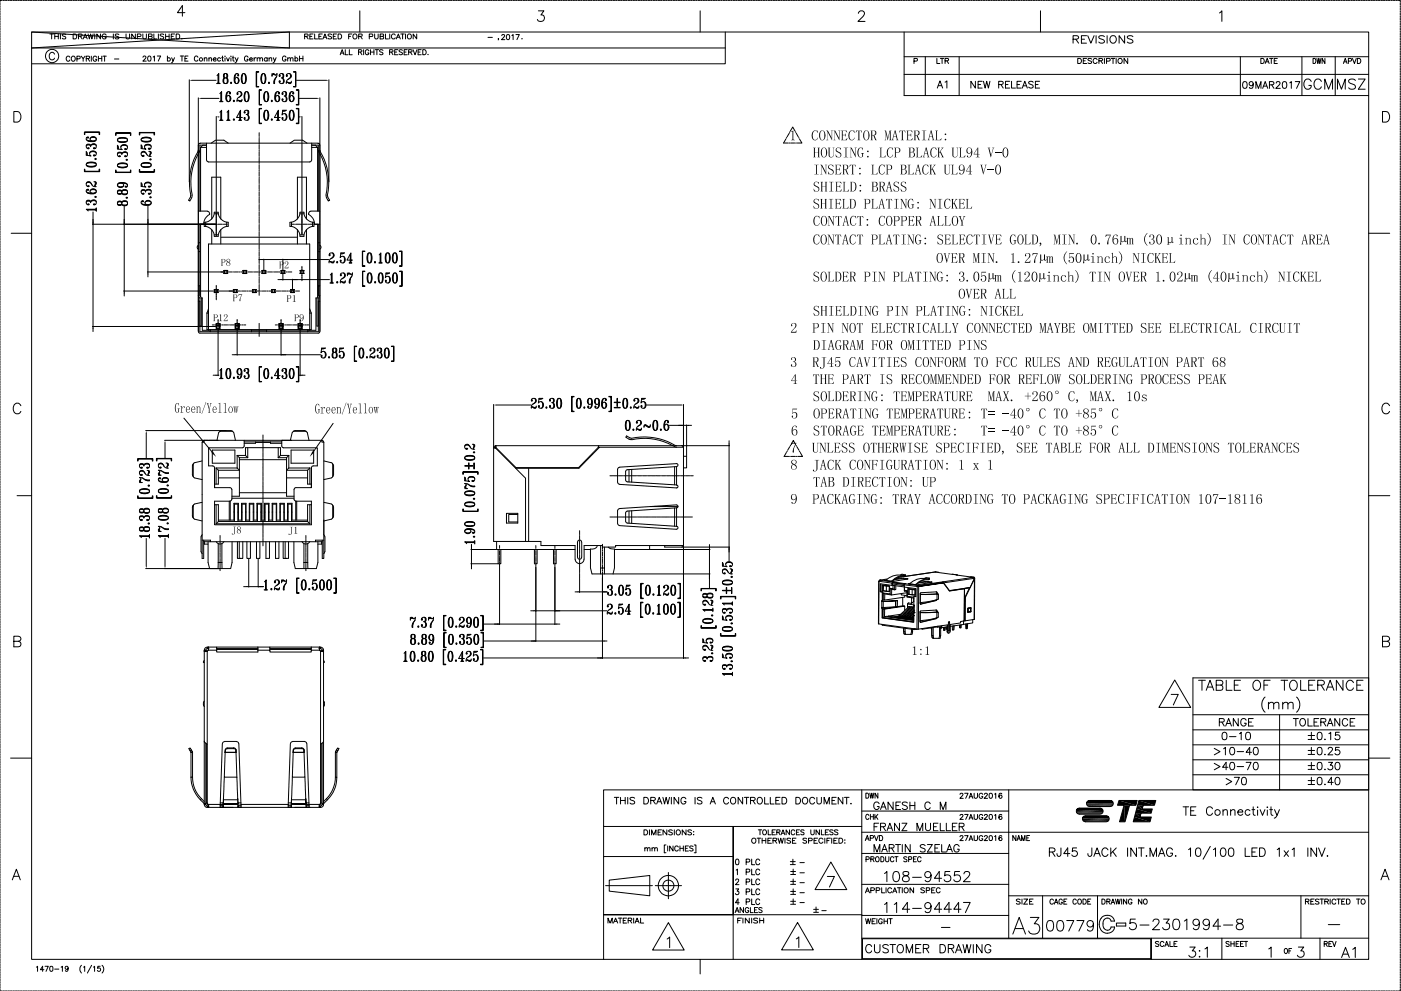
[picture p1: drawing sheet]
<svg xmlns="http://www.w3.org/2000/svg" width="420mm" height="297mm" viewBox="0 0 420 297" stroke-linecap="round" stroke-linejoin="round" font-family="sans-serif">
<g fill="none" stroke="#000" stroke-width=".3">
<path d="M0 1v.5M0 1.7v.5M0 2.5v.4M0 3.2v.5M0 4v.5M0 4.7v.5M0 5.4v.6M0 6.2v.5M0 7v.5M0 7.7v.5M0 8.5v.5M0 9.2v.5"/>
<path d="M0 10v.5M0 10.7v.5M0 11.5v.5M0 12.2v.5M0 13v.4M0 13.7v.5M0 14.5v.5M0 15.2v.5M0 15.9v.6M0 16.7v.5M0 17.5v.5M0 18.2v.5"/>
<path d="M0 19v.5M0 19.7v.5M.6 .1h-.6v.6M.8 .1h.6M1.6 .1h.5M2.4 .1h.4M3.1 .1h.5M3.9 .1h.5M4.6 .1h.5M5.3 .1h.5M6.1 .1h.5M6.9 .1h.5"/>
<path d="M7.6 .1h.5M8.3 .1h.5M9.1 .1h.5M9.5 9.6h401v278h-401zM9.5 9.6l77.3 4.8v-4.8l-77.3 4.8h208M9.9 .1h.5M10.6 .1h.5M11.3 .1h.6M12.1 .1h.5M12.9 .1h.4M13.6 .1h.5M14.4 .1h.5"/>
<path d="M14.9 10.2h1.1M15.1 .1h.5M15.5 10.2v1.5M15.8 .1h.5M16.3 16.2a.8 .8 0 0 0-.9-.5 .8 .8 0 0 0-.6 .8v.6a.81 .81 0 0 0 .6 .8 .81 .81 0 0 0 .9-.5M16.4 10.9h1.1M16.4 10.2v1.5M16.6 .1h.5M17.4 .1h.5M17.5 10.2v1.5M18.1 .1h.5M18.1 10.2v1.5"/>
<path d="M18.8 .1h.5M19.6 .1h.5M19.7 10.4l-.4-.2-.6 .2 .1 .3 .9 .4-.1 .5-.9-.1M20.4 .1h.5M21 17.2a.57 .57 0 0 0-.7-.4 .57 .57 0 0 0-.4 .6v.4a.56 .56 0 0 0 .4 .6 .56 .56 0 0 0 .7-.4M21.1 .1h.5M21.7 16.9a.7 .7 0 0 1 .9 .7 .7 .7 0 0 1-1.1 .5l-.1-.7zM21.8 .1h.6M21.9 10.2h.6a.78 .78 0 0 1 .5 .7 .78 .78 0 0 1-.5 .8h-.6zM22.6 .1h.5M23.1 17.6h.8l.1-.6-.9-.2v1.6M23.4 .1h.4"/>
<path d="M23.5 10.9l1-.1 .1-.4-.1-.2h-1v1.5M24.1 .1h.5M24.1 10.9l.5 .8M24.3 16.8l.6 .8v.8M24.8 .1h.6M24.9 11.7l.7-1.5 .6 1.5M25.2 11.2h.8M25.5 16.8l-.6 .8M25.6 .1h.5M25.9 17.6l.9-.1v-.6l-.9-.1v1.6M26.4 .1h.4M26.4 17.6l.5 .8"/>
<path d="M26.4 10.2l.4 1.5 .4-1.5 .4 1.5 .3-1.5M27.1 .1h.5M27.4 16.8v1.6M27.9 .1h.5M28.4 10.2v1.5M28.6 .1h.5M29 17.2a.57 .57 0 0 0-.6-.4 .57 .57 0 0 0-.5 .6v.4a.55 .55 0 0 0 .5 .6 .55 .55 0 0 0 .6-.6h-.4M29.3 .1h.5M29.5 16.8v1.6M29.5 17.6h1M30.1 .1h.5M30.1 10.2v1.5l-1.1-1.5v1.5"/>
<path d="M30.5 16.8v1.6M30.9 .1h.5M30.9 16.8h1M31.4 16.8v1.6M31.6 .1h.5M31.8 10.5a.62 .62 0 0 0-.6-.3 .62 .62 0 0 0-.6 .5v.4a.59 .59 0 0 0 .6 .6 .59 .59 0 0 0 .6-.6h-.3M32.3 .1h.6M33.1 .1h.5M33.9 .1h.4M34 10.2v1.5M34.3 17.7h1.3M34.6 .1h.5"/>
<path d="M35.3 .1h.6M35.6 10.4l-.4-.2-.7 .2 .2 .3 .9 .4-.1 .5-1-.1M36.1 .1h.5M36.9 .1h.4M37.6 .1h.5M37.8 10.2v1l.5 .5 .5-.2 .1-1.3M38.4 .1h.5M39.1 .1h.5M39.8 .1h.5M40.6 10.2v1.5l-1.1-1.5v1.5M40.6 .1h.5M41.2 11l.9-.1 .2-.5-.2-.2h-.9v1.5"/>
<path d="M41.4 .1h.5M42.1 .1h.5M42.8 10.2v1l.5 .5 .6-.2v-1.3M42.8 .1h.5M42.9 17.2l.3-.4 .6 .3-1 1.2h1.1M43.6 .1h.5M44.4 .1h.5M44.5 16.9a.74 .74 0 0 1 .9 .5 .74 .74 0 0 1-.5 .9l-.5-.2zM44.5 10.9l1-.1 .1-.2-.1-.4h-1v1.5l1-.1 .1-.4-.4-.3M45.1 .1h.5M45.8 .1h.6M45.9 17.1l.4-.3v1.5"/>
<path d="M46.1 10.2v1.5h1M46.6 .1h.5M47.2 16.8h1l-.7 1.5M47.4 .1h.4M47.5 10.2v1.5M48.1 .1h.5M48.9 .1h.5M49.1 10.4l-.4-.2-.7 .2 .2 .3 .8 .4-.1 .5-.9-.1M49.6 .1h.5M49.7 10.9h1M49.7 10.2v1.5M50.2 17.6a.49 .49 0 0 1 .7-.1 .49 .49 0 0 1 0 .7 .49 .49 0 0 1-.7-.1"/>
<path d="M50.2 16.8v1.5M50.3 .1h.5M50.7 10.2v1.5M51.1 .1h.5M51.4 10.9h.6M51.5 17.3l.4 1 .4-1M51.9 .1h.5M51.9 18.3l-.5 .5M52.4 10.2h-1v1.5h1M52.6 .1h.5M52.8 10.2h.6a.78 .78 0 0 1 .5 .7 .78 .78 0 0 1-.5 .8h-.6zM53.3 .1h.5"/>
<path d="M54.1 16.8h1M54.1 .1h.5M54.4 11.6h.2zM54.6 16.8v1.5M54.9 .1h.5M55.5 3.8h-2.3l1.5-2.1v3.2M55.5 17.6h.5M55.6 .1h.5M56.3 .1h.6M56.4 16.8h-.9v1.5h.9M57.1 .1h.5M57.9 .1h.4"/>
<path d="M58.6 .1h.5M59.4 17.2a.54 .54 0 0 0-.7-.4 .54 .54 0 0 0-.4 .6v.4a.55 .55 0 0 0 .4 .5 .55 .55 0 0 0 .7-.3M59.4 .1h.5M60.1 .1h.5M60.8 .1h.5M61.3 17.6l.3-.3 .4 .1 .1 .9M61.3 17.3v1M61.6 .1h.5M62.4 .1h.5M62.7 17.6l.3-.3 .4 .1v.9M62.7 17.3v1M63.1 .1h.5"/>
<path d="M63.8 .1h.5M63.9 17.8h.9v-.2a.48 .48 0 0 0-.7-.1 .48 .48 0 0 0 0 .7 .48 .48 0 0 0 .7-.1M64.6 .1h.5M65.4 .1h.5M66.1 .1h.5M66.1 17.6a.49 .49 0 0 0-.7-.1 .49 .49 0 0 0 0 .7 .49 .49 0 0 0 .7-.1M66.5 17.3h.5M66.7 16.8l.1 1.5h.3M66.8 .1h.6M67.5 16.8v.2zM67.5 17.4v.9M67.6 .1h.5"/>
<path d="M67.9 17.3l.5 1 .4-1M68.4 .1h.4M69.1 .1h.5M69.3 16.8v.2zM69.3 17.4v.9M69.7 17.3h.5M69.9 .1h.5M69.9 16.8v1.3l.4 .2M70.5 17.3l.5 1 .4-1M70.6 .1h.5M71 18.3l-.5 .5M71.3 .1h.5"/>
<path d="M72.1 .1h.5M72.9 .1h.5M73.6 .1h.5M74.3 .1h.5M74.4 17.2a.54 .54 0 0 0-.6-.4 .54 .54 0 0 0-.5 .6v.4a.53 .53 0 0 0 .6 .5 .53 .53 0 0 0 .5-.5h-.4M74.8 17.8h.9v-.2a.46 .46 0 0 0-.7-.1 .46 .46 0 0 0 0 .7 .46 .46 0 0 0 .7-.1M75.1 .1h.5M75.9 .1h.5M76.2 17.3v1M76.6 .1h.5M76.8 17.3l-.4 .1-.2 .4M77.1 17.6l.4-.3 .4 .1v.9"/>
<path d="M77.1 17.3v1M77.3 .1h.6M77.9 17.6l.4-.3 .4 .1v.9M78.1 .1h.5M78.9 .1h.4M79.6 .1h.5M80.1 17.6a.49 .49 0 0 0-.7-.1 .49 .49 0 0 0 0 .7 .49 .49 0 0 0 .7-.1M80.1 17.3v1M80.3 .1h.6M80.7 17.6l.4-.3 .3 .1 .1 .9M80.7 17.3v1M81.1 .1h.5"/>
<path d="M81.9 .1h.4M82 17.3l.4 1 .4-1M82.4 18.3l-.5 .5M82.6 .1h.5M83.4 .1h.5M84.1 .1h.5M84.8 .1h.5M85.6 .1h.5M85.8 17.2a.54 .54 0 0 0-.7-.4 .54 .54 0 0 0-.4 .6v.4a.53 .53 0 0 0 .5 .5 .53 .53 0 0 0 .6-.5h-.4M86.3 17.6l.4-.3 .3 .1 .1 .9M86.3 17.3v1M86.4 .1h.5"/>
<path d="M87.1 17.6l.4-.3 .3 .1 .1 .9M87.1 .1h.5M87.8 .1h.5M88.5 17.6a.47 .47 0 0 1 .7-.1 .47 .47 0 0 1 0 .7 .47 .47 0 0 1-.7-.1M88.5 16.8v1.5M88.6 .1h.5M89.4 .1h.4M89.8 17.6h1M89.8 16.8v1.5M90.1 .1h.5M90.8 .1h.6M90.8 16.8v1.5"/>
<path d="M91.4 10.9l.8-.1 .2-.4-.2-.2h-.8v1.5M91.6 .1h.5M91.9 10.9l.5 .8M92.4 .1h.4M92.9 10.9h.6M93.1 .1h.5M93.9 .1h.5M93.9 10.2h-1v1.5h1M94.4 10.2v1.5h.9M94.6 .1h.5M95.3 .1h.5M95.6 10.9h.7"/>
<path d="M96.1 .1h.5M96.6 10.2h-1v1.5h1M96.9 11.7l.6-1.5 .5 1.5M96.9 .1h.5M97.1 11.2h.7M97.6 .1h.5M98.3 .1h.5M99.1 .1h.5M99.4 10.4l-.9-.2-.1 .5 .9 .3 .1 .5-.3 .2-.7-.2M99.9 .1h.5M99.9 10.9h.6M100.6 .1h.5"/>
<path d="M100.9 10.2h-1v1.5h1M101.3 .1h.6M101.4 10.2h.5a.76 .76 0 0 1 .6 .7 .76 .76 0 0 1-.6 .8h-.5zM102 16.4l.6-1.5 .6 1.5M102.1 .1h.5M102.2 15.9h.8M102.9 .1h.4M103.5 14.9v1.5h.9M103.6 .1h.5M104.4 .1h.5M104.6 10.9h.6M104.8 14.9v1.5h.8"/>
<path d="M105.1 .1h.5M105.5 10.2h-.9v1.5M105.8 .1h.5M106.6 .1h.5M107.4 .1h.5M107.5 15.6h.9l.1-.4-.3-.3h-.7v1.5M107.6 10.9l.9-.1 .1-.5-1-.1v1.5M107.9 3.2v6.4M108 15.6l.5 .8M108.1 .1h.5M108.1 10.9l.5 .8M108.8 .1h.5"/>
<path d="M109.1 14.9v1.5M109.6 .1h.5M110.4 .1h.5M110.6 15.3a.54 .54 0 0 0-.6-.4 .54 .54 0 0 0-.4 .6v.4a.53 .53 0 0 0 .5 .5 .53 .53 0 0 0 .5-.5h-.3M110.7 11l1-.1 .1-.6-1.1-.1v1.5M111.1 .1h.5M111.1 14.9v1.5M111.1 15.6h1M111.8 .1h.6M112.1 14.9v1.5M112.4 10.2v1l.4 .5 .4-.1 .2-.4v-1M112.5 14.9h1"/>
<path d="M112.6 .1h.5M113 14.9v1.5M113.4 .1h.4M114 10.9l.9-.1v-.6h-.9v1.5l.9-.1 .2-.4-.4-.3M114.1 .1h.5M114.9 15.1l-.4-.2-.7 .2 .2 .4 .9 .5-.4 .4-.7-.2M114.9 .1h.5M115.6 10.2v1.5h.9M115.6 .1h.5M116.3 .1h.5M116.8 15.6h.9l.1-.5-1-.2v1.5M116.9 10.2v1.5"/>
<path d="M117.1 .1h.5M117.3 15.6l.6 .8M117.9 .1h.5M118.4 15.6h.6M118.5 10.5a.6 .6 0 0 0-.6-.3 .6 .6 0 0 0-.5 .5v.4a.6 .6 0 0 0 .5 .6 .6 .6 0 0 0 .6-.4M118.6 .1h.5M118.8 11.7l.7-1.5 .6 1.5M119.1 11.2h.7M119.3 14.9h-.9v1.5h.9M119.3 .1h.5M120.1 .1h.5M120.2 10.2h1"/>
<path d="M120.7 15.1l-.4-.2-.6 .2 .1 .4 .9 .5-.4 .4-.6-.2M120.7 10.2v1.5M120.9 .1h.5M121.2 15.6h.6M121.6 .1h.5M121.6 10.2v1.5M122.1 14.9h-.9v1.5h.9M122.3 .1h.6M122.6 15.6h.8l.1-.5-.9-.2v1.5M123.1 15.6l.5 .8M123.1 .1h.5M123.9 14.9l.6 1.5 .6-1.5"/>
<path d="M123.9 .1h.4M124.6 .1h.5M125 10.2v1.5l-1.1-1.5v1.5M125.3 .1h.6M125.4 15.6h.6M126.1 .1h.5M126.3 14.9h-.9v1.5h.9M126.8 14.9h.5a.82 .82 0 0 1 .5 .7 .82 .82 0 0 1-.5 .8h-.5zM126.8 .1h.5M127.6 .1h.5M128.4 16.3h.1M128.4 .1h.5"/>
<path d="M129.1 .1h.5M129.8 .1h.5M130.6 .1h.5M131.4 .1h.5M132.1 .1h.5M132.8 .1h.6M133.6 .1h.5M134.4 .1h.4M135.1 .1h.5M135.8 .1h.6M136.6 .1h.5M137.3 .1h.5"/>
<path d="M138.1 .1h.5M138.9 .1h.5M139.6 .1h.5M140.3 .1h.5M141.1 .1h.5M141.9 .1h.5M142.6 .1h.5M143.3 .1h.5M144.1 .1h.5M144.9 .1h.4M145.6 .1h.5M146.3 .1h.6"/>
<path d="M146.3 11.2h1.4M147.1 .1h.5M147.9 .1h.4M148.6 .1h.5M149.4 .1h.5M149.5 11.6l-.1 .4M150.1 .1h.5M150.5 10.7l.1-.3h.4l.3 .4-.9 1.1h1M150.8 .1h.5M151.6 .1h.5M152.1 10.4a.77 .77 0 0 1 .8 .6 .77 .77 0 0 1-.5 .9l-.5-.3zM152.4 .1h.5"/>
<path d="M153.1 .1h.5M153.5 10.7l.4-.3v1.5M153.8 .1h.5M154.6 .1h.5M154.7 10.4h1l-.7 1.5M155.4 .1h.4M156.1 .1h.5M156.5 11.6h.1zM156.8 .1h.6M157.6 .1h.5M158.4 .1h.4M159.1 .1h.5"/>
<path d="M159.9 .1h.5M160.6 .1h.5M161.3 .1h.5M161.5 3.2h1.6l-.9 1.3a1.01 1.01 0 0 1 1.1 1.1 1.01 1.01 0 0 1-1.4 .8l-.4-.1-.3-.5M162.1 .1h.5M162.9 .1h.5M163.6 .1h.5M164.3 .1h.5M165.1 .1h.5M165.9 .1h.5M166.6 .1h.5M167.3 .1h.6"/>
<path d="M168.1 .1h.5M168.9 .1h.4M169.6 .1h.5M170.3 .1h.6M171.1 .1h.5M171.8 .1h.5M172.6 .1h.5M173.4 .1h.5M174.1 .1h.5M174.8 .1h.5M175.6 .1h.5M176.4 .1h.5"/>
<path d="M177.1 .1h.5M177.8 .1h.6M178.6 .1h.5M179.4 .1h.4M180.1 .1h.5M180.8 .1h.6M181.6 .1h.5M182.3 .1h.5M183.1 .1h.5M183.9 .1h.5M184.6 .1h.5M185.3 .1h.5"/>
<path d="M186.1 .1h.5M186.9 .1h.5M187.6 .1h.5M188.3 .1h.5M189.1 .1h.5M189.9 .1h.4M190.6 .1h.5M191.3 .1h.6M192.1 .1h.5M192.8 .1h.5M193.6 .1h.5M194.4 .1h.5"/>
<path d="M195.1 .1h.5M195.8 .1h.5M196.6 .1h.5M197.4 .1h.5M198.1 .1h.5M198.8 .1h.5M199.6 .1h.5M200.4 .1h.4M201.1 .1h.5M201.8 .1h.6M202.6 .1h.5M203.4 .1h.4"/>
<path d="M204.1 .1h.5M204.9 .1h.5M205.6 .1h.5M206.3 .1h.5M207.1 .1h.5M207.9 .1h.5M208.6 .1h.5M209.3 .1h.5M210 3.2v6.4M210.1 .1h.5M210.9 .1h.4M211.6 .1h.5"/>
<path d="M212.3 .1h.6M213.1 .1h.5M213.9 .1h.4M214.6 .1h.5M215.3 .1h.6M216.1 .1h.5M216.8 .1h.5M217.5 9.6v9.5h-208M217.6 .1h.5M218.4 .1h.5M219.1 .1h.5M219.8 .1h.5"/>
<path d="M220.6 .1h.5M221.4 .1h.5M222.1 .1h.5M222.8 .1h.6M223.6 .1h.5M224.4 .1h.4M225.1 .1h.5M225.8 .1h.6M226.6 .1h.5M227.3 .1h.5M228.1 .1h.5M228.9 .1h.5"/>
<path d="M229.6 .1h.5M230.3 .1h.5M231.1 .1h.5M231.9 .1h.5M232.6 .1h.5M233.3 .1h.5M234.1 .1h.5M234.9 .1h.4M235.6 .1h.5M236.3 .1h.6M237.1 .1h.5M237.8 .1h.5"/>
<path d="M238.6 .1h.5M239.4 .1h.5M240.1 .1h.5M240.8 .1h.5M241.6 .1h.5M242.4 .1h.5M243.1 .1h.5M243.8 .1h.5M244.6 .1h.5M245.4 .1h.4M246.1 .1h.5M246.8 .1h.6"/>
<path d="M247.6 .1h.5M248.3 .1h.5M249.1 .1h.5M249.9 .1h.5M250.6 .1h.5M251.3 .1h.5M252.1 .1h.5M252.9 .1h.5M253.6 .1h.5M254.3 .1h.5M255.1 .1h.5M255.9 .1h.4"/>
<path d="M256.6 .1h.5M257.3 .1h.6M257.4 4v-.1a1.01 1.01 0 0 1 1.3-.7l.4 .4a1.05 1.05 0 0 1-.3 1.3l-1.5 1.5h2.1M258.1 .1h.5M258.8 .1h.5M259.6 .1h.5M260.4 .1h.5M261.1 .1h.5M261.8 .1h.5M262.6 .1h.5M263.4 .1h.5M264.1 .1h.5"/>
<path d="M264.8 .1h.5M265.6 .1h.5M266.4 .1h.4M267.1 .1h.5M267.8 .1h.6M268.6 .1h.5M269.4 .1h.4M270.1 .1h.5M270.8 .1h.6M271.1 17h139.4M271.1 9.6v19h139.4M271.6 .1h.5"/>
<path d="M272.3 .1h.5M273.1 .1h.5M273.9 .1h.5M274.1 18.3l.9-.1 .1-.6-1-.1v1.5M274.6 .1h.5M275.3 .1h.5M276.1 .1h.5M276.9 .1h.4M277.5 17v11.6M277.6 .1h.5M278.3 .1h.5M279.1 .1h.5"/>
<path d="M279.9 .1h.4M280.6 .1h.5M281 17.5v1.5h.9M281.3 .1h.6M282 17.5h1M282.1 .1h.5M282.5 17.5v1.5M282.8 .1h.5M283.4 18.2l1-.1v-.5l-1-.1v1.5M283.6 .1h.5M284 18.2l.5 .8M284.4 .1h.5"/>
<path d="M285.1 .1h.5M285.8 .1h.5M286.6 .1h.5M287.4 .1h.5M287.7 17v11.6M288.1 .1h.5M288.8 .1h.5M289.6 .1h.5M290.4 .1h.4M291.1 .1h.5M291.8 .1h.6M292.6 .1h.5"/>
<path d="M293.3 .1h.5M294.1 .1h.5M294.9 .1h.5M295.6 .1h.5M296.3 .1h.5M297.1 .1h.5M297.9 .1h.5M298.6 .1h.5M299.3 .1h.5M300.1 .1h.5M300.9 .1h.4M301.6 .1h.5"/>
<path d="M302.3 .1h.6M303.1 .1h.5M303.8 .1h.5M304.6 .1h.5M305.4 .1h.5M306.1 .1h.5M306.8 .1h.5M307.6 .1h.5M308.4 .1h.5M309.1 .1h.5M309.8 .1h.5M310.6 .1h.5"/>
<path d="M311.4 .1h.4M312 3.2v6.4M312.1 .1h.5M312.8 .1h.6M313.6 .1h.5M314.3 .1h.5M315.1 .1h.5M315.8 .1h.6M316.6 .1h.5M317.3 .1h.5M318.1 .1h.5M318.9 .1h.5"/>
<path d="M319.6 .1h.5M320.3 .1h.5M321.1 .1h.5M321.8 11.8l1.4-.2 .3-.5-.3-.3-1.4-.1v2.2M321.9 .1h.4M322.6 .1h.5M322.6 11.8l.9 1.1M323.2 17.5h.6a.79 .79 0 0 1 .5 .8 .79 .79 0 0 1-.5 .7h-.6zM323.3 .1h.6M324.1 .1h.5M324.3 11.8h.9M324.9 .1h.4"/>
<path d="M324.9 18.2h.6M325.6 .1h.5M325.8 10.7h-1.5v2.2h1.5M325.9 17.5h-1v1.5h1M326.2 10.7l1 2.2 .9-2.2M326.3 .1h.6M327.1 .1h.5M327.4 17.7l-.4-.2-.7 .2v.3l1.1 .6v.2l-.4 .2-.7-.2M327.8 .1h.5M328.6 .1h.5M328.7 10.7v2.2M329 17.9a.62 .62 0 0 0-.7-.4 .62 .62 0 0 0-.5 .6 .68 .68 0 0 0 .3 .8 .68 .68 0 0 0 .8-.1l.1-.1"/>
<path d="M329.4 .1h.5M329.6 18.2h.7l.4-.4-.2-.2-.9-.1v1.5M330.1 .1h.5M330.1 18.2l.6 .8M330.8 .1h.5M331.2 11l-.6-.3-1.1 .3 .3 .5 1.2 .5 .2 .6a1.16 1.16 0 0 1-1.7 0M331.2 17.5v1.5M331.6 .1h.5M331.9 18.3l.9-.1 .1-.6-1-.1v1.5M332 10.7v2.2M332.4 .1h.4M333.1 .1h.5"/>
<path d="M333.1 11a1.03 1.03 0 0 1 1.4 .1 1.03 1.03 0 0 1 0 1.4 1.03 1.03 0 0 1-1.4 .1l-.2-.5zM333.2 17.5h1.1M333.8 17.5v1.5M333.8 .1h.5M334.6 .1h.5M334.7 17.5v1.5M335.4 .1h.4M336.1 .1h.5M336.8 .1h.6M337.3 10.7v2.2l-1.7-2.2v2.2M337.6 .1h.5M338.2 17.5v1.5l-1.1-1.5v1.5"/>
<path d="M338.3 .1h.5M339.1 .1h.5M339.8 11l-.6-.3-1.1 .3 .2 .5 1.2 .5 .3 .6a1.16 1.16 0 0 1-1.7 0M339.9 .1h.5M340.6 .1h.5M341.3 .1h.5M342.1 .1h.5M342.9 .1h.5M343.6 .1h.5M344.3 .1h.5M345.1 .1h.5M345.9 .1h.4"/>
<path d="M346.6 .1h.5M347.3 .1h.6M348.1 .1h.5M348.8 .1h.5M349.6 .1h.5M350.4 .1h.5M351.1 .1h.5M351.8 .1h.5M352.6 .1h.5M353.4 .1h.5M354.1 .1h.5M354.8 .1h.5"/>
<path d="M355.6 .1h.5M356.4 .1h.4M357.1 .1h.5M357.8 .1h.6M358.6 .1h.5M359.3 .1h.5M360.1 .1h.5M360.8 .1h.6M361.6 .1h.5M362.3 .1h.5M363.1 .1h.5M363.9 .1h.5"/>
<path d="M364.6 .1h.5M365.3 .1h.5M365.7 3.9l.7-.7v3.2M366.1 .1h.5M366.9 .1h.4M367.6 .1h.5M368.3 .1h.6M369.1 .1h.5M369.8 .1h.5M370.6 .1h.5M371.3 .1h.6M372 17v11.6"/>
<path d="M372.1 .1h.5M372.8 .1h.5M373.6 .1h.5M374.4 .1h.5M375.1 .1h.5M375.8 .1h.5M376.6 .1h.5M377.4 .1h.4M378.1 .1h.5M378.1 17.5h.5a.81 .81 0 0 1 .6 .8 .81 .81 0 0 1-.6 .7h-.5zM378.8 .1h.5M379.4 19l.6-1.5 .6 1.5"/>
<path d="M379.6 .1h.5M379.6 18.5h.8M380.4 .1h.4M380.7 17.5h1.1M381.1 .1h.5M381.3 17.5v1.5M381.8 .1h.6M382.1 18.2h.6M382.6 .1h.5M383.1 17.5h-1v1.5h1M383.3 .1h.5M384.1 .1h.5"/>
<path d="M384.9 .1h.5M385.6 .1h.5M386.3 .1h.5M387.1 .1h.5M387.9 .1h.4M388.6 .1h.5M389.3 .1h.5M390.1 .1h.5M390.4 17v11.6M390.9 .1h.4M391.6 .1h.5M392.3 .1h.6"/>
<path d="M393.1 .1h.5M393.8 17.5a.77 .77 0 0 1 .9 .8 .77 .77 0 0 1-.9 .7zM393.8 .1h.5M394.6 .1h.5M394.9 17.5l.3 1.5 .3-1.5 .3 1.5 .4-1.5M395.4 .1h.5M396.1 .1h.5M396.8 .1h.5M397.3 17.5v1.5l-.8-1.5v1.5M397.6 .1h.5M398.4 .1h.4M399.1 .1h.5"/>
<path d="M399.8 .1h.5M400.4 17v11.6M400.6 .1h.5M401.4 .1h.4M402.1 .1h.5M402.8 .1h.6M402.9 19l.5-1.5 .6 1.5M403.1 18.5h.7M403.6 .1h.5M404.3 .1h.5M404.4 18.3l.8-.1v-.6l-.8-.1v1.5M405.1 .1h.5"/>
<path d="M405.6 17.5l.6 1.5 .5-1.5M405.8 .1h.6M406.6 .1h.5M407.1 17.5h.5a.81 .81 0 0 1 .5 .8 .81 .81 0 0 1-.5 .7h-.5zM407.3 .1h.5M408.1 .1h.5M408.9 .1h.5M409.6 .1h.5M410.3 .1h.5M411.1 .1h.5M411.9 .1h.4M412.6 .1h.5"/>
<path d="M413.3 .1h.6M414.1 .1h.5M414.8 .1h.5M415.6 .1h.5M416.3 .1h.6M417.1 .1h.5M417.8 .1h.5M418.6 .1h.5M419.4 .1h.5v.6M419.9 1v.5M419.9 1.7v.5M419.9 2.5v.4"/>
<path d="M419.9 3.2v.5M419.9 4v.5M419.9 4.7v.5M419.9 5.4v.6M419.9 6.2v.5M419.9 7v.5M419.9 7.7v.5M419.9 8.5v.5M419.9 9.2v.5M419.9 10v.5M419.9 10.7v.5M419.9 11.5v.5"/>
<path d="M419.9 12.2v.5M419.9 13v.4M419.9 13.7v.5M419.9 14.5v.5M419.9 15.2v.5M419.9 15.9v.6M419.9 16.7v.5M419.9 17.5v.5M419.9 18.2v.5M419.9 19v.5M419.9 19.7v.5M0 20.5v.5"/>
<path d="M0 21.2v.5M0 22v.5M0 22.7v.5M0 23.5v.4M0 24.2v.5M0 25v.5M0 25.7v.5M0 26.4v.6M0 27.2v.5M0 28v.5M0 28.7v.5M0 29.4v.6"/>
<path d="M0 30.2v.5M0 31v.5M0 31.7v.5M0 32.5v.5M0 33.2v.5M0 34v.4M0 34.7v.5M0 35.5v.5M0 36.2v.5M0 36.9v.6M0 37.7v.5M0 38.5v.5"/>
<path d="M0 39.2v.5M0 39.9v.6M4.1 33.4h1.1a1.69 1.69 0 0 1 1.1 1.6 1.69 1.69 0 0 1-1.1 1.6h-1.1zM25.3 39.6h4.6v.7h-.2v-.6h-4.3l-.1 .6zM34.7 39.8h4.5v.8l-.1-.7h-4.3l-.1 .7zM41.8 39.7h4.6v.8h-.2v-.7h-4.3l-.1 .7zM56.8 23.9v30.6M57.5 24.1h7.3M59.5 29.3v70.1M60.2 29.5h5.5M64.9 34.9v35.8M64.9 25h1.1"/>
<path d="M65.1 22.6l.5-.6v3M65.4 22.3v2.7M65.4 24.9l-.2 .1M65.4 24.8l-.1 .2M65.5 22.3v2.6M65.6 35h.1M65.6 24.8l.1 .2M65.6 24.9l.2 .1M65.8 36.1h1.1M65.8 30.5h1.1M65.9 33.6l.6-.6v3.1M65.9 28.1l.6-.6v3"/>
<path d="M66.3 27.8v2.7M66.3 33.3v2.8M66.3 35.9l-.3 .2M66.3 35.8l-.2 .3M66.3 30.3l-.3 .2M66.3 30.2l-.2 .3M66.3 27.8v2.5M66.3 33.3v2.6M66.5 35.8v.3M66.5 35.9l.2 .2M66.5 30.2v.3M66.5 30.3l.2 .2"/>
<path d="M67.1 23.7v1.1M67.2 22.2v1M67.4 22l-.2 .5 .2 .9M67.4 23.4l-.5 .5 .1 .9 .4 .2 .8-.1 .2-.4-.1-.8-.4-.3M67.4 23.4a1.14 1.14 0 0 0 0 1.6M67.9 22l.2 .5-.2 .9M67.9 23.4a1.25 1.25 0 0 1 0 1.6M67.9 36.1h1.1M68.1 33.6l.5-.6v3.1M68.1 27.9l-.2 .9 .2 1.4M68.1 22.2v1M68.2 23.7v1.1"/>
<path d="M68.4 33.3v2.8M68.4 35.9l-.2 .2M68.4 35.8l-.1 .3M68.5 27.5l-.3 .3-.3 .8a1.91 1.91 0 0 0 .5 1.9M68.5 33.3v2.6M68.6 28.6a1.2 1.2 0 0 1 0 1.9M68.6 35.8l.1 .3M68.6 35.9l.2 .2M68.9 27.9l.1 .2zM69 27.8l-.2 .3h.3a.53 .53 0 0 0-.6-.6 1.94 1.94 0 0 0-.1 3 .93 .93 0 0 0 .9-1 .93 .93 0 0 0-.9-.9l-.5 .6M69 29v1M69.3 24.6l.2 .2-.2 .2-.2-.1z"/>
<path d="M69.3 24.8v.1zM70.1 35.6l.2 .2-.1 .3-.2-.2zM70.1 35.8l.1 .1zM70.1 30l.2 .2-.1 .3-.2-.2zM70.1 30.2l.1 .1zM70.5 22.5l-.2 .9 .2 1.4M71 22l-.3 .3-.3 .9 .1 1.4 .4 .4M71.1 23.2l.4 .7a.92 .92 0 0 1-.4 1.1M71.2 28.1l.1 .1zM71.2 27.9l.2 .3-.1 .1-.2-.1a.76 .76 0 0 1 1.2-.6 .76 .76 0 0 1-.2 1.3 1.3 1.3 0 0 0-1 1.6M71.4 22.5l.1 .1zM71.5 22.3l-.2 .2 .1 .3 .2-.2-.1-.4a.72 .72 0 0 0-.8-.1 .72 .72 0 0 0-.4 .7 1.82 1.82 0 0 0 .6 2.2 .94 .94 0 0 0 .8-.9 .94 .94 0 0 0-.8-.9l-.5 .6"/>
<path d="M71.5 23.7v.9M71.6 36.1h.8M71.9 33.5v2.6M71.9 35.9l-.2 .2M71.9 35.8l-.1 .3M72 27.5a1 1 0 0 1-.4 1.7M72 33.3v2.6M72.1 35.8l.1 .3M72.1 35.9l.2 .2M72.3 27.8v.8M72.6 30l-1.5 .2M72.6 29.7l-.3 .8h-.4l-.5-.5 .5 .3 .5-.1"/>
<path d="M72.7 22.2l.5-.2a2.28 2.28 0 0 1 .3 2.9l-.5 .1a2.28 2.28 0 0 1-.3-2.8zM72.7 35.2h-1.7l1.1-2.2v3.1M72.7 22.3l-.2 .9 .2 1.6M73 22a2.75 2.75 0 0 0 0 3M73.2 22a2.54 2.54 0 0 1 0 3M73.3 33.6l.1 .2zM73.3 35.3l.1 .2zM73.3 33.5l.2 .3h-.3a.71 .71 0 0 1 .8-.8 .71 .71 0 0 1 .6 .9l-.4 .4M73.5 27.6l.5-.1a2.28 2.28 0 0 1 .4 2.8l-.6 .2a2.28 2.28 0 0 1-.3-2.9zM73.5 27.8l-.2 .8 .2 1.6M73.5 22.3l.2 .9-.2 1.6M73.8 34.3a.85 .85 0 0 1 1 .6 .85 .85 0 0 1-.6 1.1 .85 .85 0 0 1-1-.5l.1-.3 .2 .1-.2 .3"/>
<path d="M73.8 27.5a2.75 2.75 0 0 0 0 3M74 33a.73 .73 0 0 1 0 1.3 1.11 1.11 0 0 1 .2 1.8M74 27.5a2.54 2.54 0 0 1 0 3M74.4 33.2v1M74.4 27.8l.2 .8-.2 1.6M74.5 34.8v1M76.8 21.5h.8l-.6 .1v4.3l.6 .2h-.8zM77.7 32.5h.7l-.6 .1v4.3h.6v.2h-.7zM77.7 26.9h.7l-.6 .1v4.3h.6v.2h-.7zM77.7 39.8v1M78.6 22.2l.5-.2a2.08 2.08 0 0 1 0 3h-.2a1.75 1.75 0 0 1-.5-2.4zM78.6 22.3l-.2 .9 .2 1.6"/>
<path d="M78.9 22a2.54 2.54 0 0 0 0 3M79.1 22a2.75 2.75 0 0 1 0 3M79.4 33.2l.6-.2a2.07 2.07 0 0 1 0 3.1h-.2a1.82 1.82 0 0 1-.6-2.5zM79.4 27.6l.6-.1a2.08 2.08 0 0 1 0 3h-.2a1.75 1.75 0 0 1-.6-2.4zM79.4 33.3l-.2 .9 .2 1.6M79.4 27.8l-.2 .8 .2 1.6M79.4 22.3l.2 .9-.2 1.6M79.8 33a2.54 2.54 0 0 0 0 3.1M79.8 27.5a2.54 2.54 0 0 0 0 3M80 33a2.75 2.75 0 0 1 0 3.1M80 27.5a2.75 2.75 0 0 1 0 3M80.3 33.3l.2 .9-.2 1.6"/>
<path d="M80.3 27.8l.2 .8-.2 1.6M80.6 24.6l.2 .2-.1 .2-.2-.1zM80.6 24.8l.1 .1zM81.4 35.6l.3 .2-.1 .3-.2-.2zM81.4 35.8l.2 .1zM81.4 30l.3 .2-.1 .3-.2-.2zM81.4 30.2l.2 .1zM81.6 22v.9M81.8 22.3h.5M82.4 23.8l-.2 1.2M82.6 22.5l-.7-.2-.3 .3 .3-.6 .7 .5h.2l.3-.5-.1 .9a2.59 2.59 0 0 0-.7 2.1h-.2a2.37 2.37 0 0 1 .9-2.1M82.8 27.9l-.2 .3a2 2 0 0 0 .2 2"/>
<path d="M83 36.1h.8M83.2 27.5l-.4 .3-.2 .8a1.91 1.91 0 0 0 .5 1.9M83.3 28.6a1.2 1.2 0 0 1 0 1.9M83.3 33.5v2.6M83.3 35.9l-.2 .2M83.3 35.8l-.1 .3M83.4 33.3v2.6M83.5 35.8l.1 .3M83.5 35.9l.2 .2M83.6 27.9l.1 .2zM83.7 27.8l-.2 .3h.3a.53 .53 0 0 0-.6-.6 1.9 1.9 0 0 0-.4 2.8 .7 .7 0 0 0 1-.3l.1-.4a.83 .83 0 0 0-.8-1l-.5 .6M83.7 29v1"/>
<path d="M83.8 22.6l.1 .2zM83.8 24.3l.1 .2zM83.8 22.5l.2 .1-.1 .3-.2-.1a.71 .71 0 0 1 .8-.8 .71 .71 0 0 1 .6 .9l-.4 .5M84 35.2h-1.7l1.2-2.2v3.1M84.4 23.4a.84 .84 0 0 1 .9 .6 .84 .84 0 0 1-.6 1 .84 .84 0 0 1-1-.7h.3l-.2 .3M84.6 22l.3 .5-.3 .9 .3 .3a1.1 1.1 0 0 1-.2 1.3M84.7 35.3l.1 .2zM84.7 28.1l.1 .1zM84.7 29.7l.1 .2zM84.7 27.9l.2 .2-.1 .2-.2-.2a.75 .75 0 0 1 .5-.7 .75 .75 0 0 1 .8 .2v.7l-.4 .5M84.8 33.3l1.1-.3h-1.1l-.2 1.5a.94 .94 0 0 1 1.5 .3 .94 .94 0 0 1-1 1.3l-.4-.3-.1-.5 .2-.1 .1 .3-.2 .1M84.8 33.2h.8"/>
<path d="M84.9 22.2v1M85 23.8v1M85.2 28.8a.82 .82 0 0 1 1 .6 .82 .82 0 0 1-.7 1 .82 .82 0 0 1-.9-.7h.3l-.2 .3M85.4 34.1a1.32 1.32 0 0 1 0 2M85.4 27.5l.3 .4-.3 .9a1.11 1.11 0 0 1 .1 1.7M85.7 27.6v1M85.9 34.5v1.1M85.9 29.2v1M86 22.6l.1 .2zM86 22.5l.2 .3-.1 .1-.2-.1a.76 .76 0 0 1 .9-.8 .76 .76 0 0 1 .4 1.2l-.3 .3a1.39 1.39 0 0 0-1 1.5M86.8 22l.3 .6a1.09 1.09 0 0 1-.7 1.2M87 33.2l.5-.2a1.82 1.82 0 0 1 .6 2.5l-.2 .4-.6 .2a2.33 2.33 0 0 1-.3-2.9z"/>
<path d="M87 33.3l-.2 .9 .2 1.6M87 27.9l-.2 .9 .2 1.4M87.1 22.3v.9M87.3 33a2.75 2.75 0 0 0 0 3.1M87.4 24.6l-.3 .2-1.1-.2-.1 .2M87.4 24.3l-.3 .7h-.4l-.5-.4 .5 .3 .5-.1M87.5 27.5l-.4 .3-.2 .8a1.91 1.91 0 0 0 .4 1.9M87.5 33a2.54 2.54 0 0 1 0 3.1M87.5 28.6a1.14 1.14 0 0 1 0 1.9M87.9 27.9l.1 .2zM87.9 33.3l.2 .9-.2 1.6M88 21.5h.7v4.6h-.7l.6-.2v-4.3z"/>
<path d="M88 27.8l-.2 .1 .1 .3 .2-.1-.1-.5a.72 .72 0 0 0-.8-.1 .72 .72 0 0 0-.4 .7 1.75 1.75 0 0 0 .5 2.3 .93 .93 0 0 0 .9-1 .93 .93 0 0 0-.9-.9l-.4 .6M88 29v1M88.9 32.5h.7v4.6h-.7v-.2h.6v-4.3zM88.9 26.9h.7v4.6h-.7v-.2h.6v-4.3zM88.9 24.1h9M89.7 35h.1M89.7 29.5h5.5M90.6 34.9v35.4M95.9 29.3l-.1 70.3-.3 .3h-35.6l-.4-.5M98.6 23.9v30.6M236.7 39.9l-.6 1.1M236.9 39.5l-.1 .2"/>
<path d="M237 39.3l.7-1.2 .7 1.2M238.5 39.5l.2 .2M238.8 39.9l.6 1.1M271.1 22.3h139.4M281.1 26.4l.8-2.2 .8 2.2M281.4 25.7h1M283.4 24.6l.6-.4v2.2M292.5 24.4v2l-1.3-2v2M293.3 25.3h.8M294.6 24.4h-1.3v2h1.3M294.9 24.4l.5 2 .5-2 .5 2 .5-2M299.5 25.3l1.2-.1 .2-.3-.1-.4-1.3-.1v2"/>
<path d="M300.2 25.3l.7 1.1M301.5 25.3h.8M302.8 24.4h-1.3v2h1.3M303.4 24.4v2h1.1M305 25.3h.8M306.3 24.4h-1.3v2h1.3M306.6 26.4l.7-2 .8 2M306.9 25.7h.9M309.8 24.7l-.4-.3-.9 .3 .2 .4 1.1 .5v.5a.87 .87 0 0 1-1.3 0M310.5 25.3h.8M311.8 24.4h-1.3v2h1.3M373 24.5h.3a1.06 1.06 0 0 1 .7 1 1.06 1.06 0 0 1-.7 1l-.6-.4v-.5z"/>
<path d="M375.8 25.1a.62 .62 0 0 1-.8 .5 .62 .62 0 0 1-.2-.9 .62 .62 0 0 1 1 .1v.3a.94 .94 0 0 1-.7 1.4l-.4-.3M376.6 26.5v-2l.8 2 .8-2v2M378.7 26.5l.7-2 .8 2M379 25.8h.9M380.7 25.4l1.1-.1 .3-.5-.5-.3h-.9v2M381.4 25.4l.7 1.1M382.7 24.9l.2-.4h.6l.4 .5-1.3 1.5h1.4M384.9 24.5h.2a1.06 1.06 0 0 1 .8 1 1.06 1.06 0 0 1-.8 1l-.5-.4v-.5zM386.8 24.8l.5-.3v2M388.5 24.5h1.3l-1 2M393.2 24.4a1.14 1.14 0 0 0-1.2-.7 1.14 1.14 0 0 0-1 1.1 1.35 1.35 0 0 0 .3 1.5 1.35 1.35 0 0 0 1.5 .3l.4-.6v-.4h-.7M396.3 24.4a1.14 1.14 0 0 0-1.3-.7 1.14 1.14 0 0 0-.9 1.1 1.35 1.35 0 0 0 .3 1.5 1.35 1.35 0 0 0 1.4 .3l.5-.6"/>
<path d="M397.3 26.7v-3l1.1 3 1.2-3v3M401.1 26.7v-3l1.2 3 1.1-3v3M406.5 24.1a1.15 1.15 0 0 0-2 .3 1.87 1.87 0 0 0 1.7 1l.3 .9a1.36 1.36 0 0 1-2 0M407.4 23.7h2l-2 3h2M414.6 33.4h1.1a1.69 1.69 0 0 1 1.1 1.6 1.69 1.69 0 0 1-1.1 1.6h-1.1zM419.9 20.5v.5M419.9 21.2v.5M419.9 22v.5M419.9 22.7v.5M419.9 23.5v.4M419.9 24.2v.5M419.9 25v.5"/>
<path d="M419.9 25.7v.5M419.9 26.4v.6M419.9 27.2v.5M419.9 28v.5M419.9 28.7v.5M419.9 29.4v.6M419.9 30.2v.5M419.9 31v.5M419.9 31.7v.5M419.9 32.5v.5M419.9 33.2v.5M419.9 34v.4"/>
<path d="M419.9 34.7v.5M419.9 35.5v.5M419.9 36.2v.5M419.9 36.9v.6M419.9 37.7v.5M419.9 38.5v.5M419.9 39.2v.5M419.9 39.9v.6M0 40.7v.5M0 41.5v.5M0 42.2v.5M0 43v.5"/>
<path d="M0 43.7v.5M0 44.5v.4M0 45.2v.5M0 46v.5M0 46.7v.5M0 47.4v.5M0 48.2v.5M0 49v.5M0 49.7v.5M0 50.4v.6M0 51.2v.5M0 52v.5"/>
<path d="M0 52.7v.5M0 53.5v.5M0 54.2v.5M0 55v.4M0 55.7v.5M0 56.5v.5M0 57.2v.5M0 57.9v.5M0 58.7v.5M0 59.5v.5M25.3 50.7l.1 .6h4.3v-.6h.2v.8h-4.6zM25.9 57.3l.3 .4 .8 .2a1.91 1.91 0 0 0 1.9-.4"/>
<path d="M25.9 55l.6-.3a1.07 1.07 0 0 1 1.1 .7M25.9 49.4a2.75 2.75 0 0 0 3 0M25.9 49.2a2.75 2.75 0 0 1 3 0M25.9 41.7l.3 .3 .8 .2 1.4-.1 .5-.3M26 48.9l1.2-.3a1.38 1.38 0 0 1 1.7 .6v.2a2.07 2.07 0 0 1-3 0zM26 43.4h1M26 45.7v.8M26.2 56.8l.3 .3v-.4a.53 .53 0 0 0-.6 .6 1.94 1.94 0 0 0 3 .2 .93 .93 0 0 0-1-.9 .93 .93 0 0 0-.9 .9l.6 .4M26.2 54.7h.8M26.2 49.7l.8 .3 1.6-.3M26.2 48.9l.8-.2 1.6 .2M26.2 46.5l-.3-1v1l1.4 .3a.94 .94 0 0 1 .3-1.6 .94 .94 0 0 1 1.3 1l-.6 .6-.3-.3 .3-.1 .1 .2"/>
<path d="M26.2 41.2l.1 .2 .3-.1-.1-.3-.5 .2a.72 .72 0 0 0-.1 .7 .72 .72 0 0 0 .7 .5 1.82 1.82 0 0 0 2.3-.6 .94 .94 0 0 0-1-.8 .94 .94 0 0 0-.9 .8l.6 .4M26.3 56.8l.2 .1zM26.3 41.2l.2 .1zM26.3 57.8l.9 .2 1.4-.2M26.3 55.9l.2-.2h.3l-.2 .3-.4-.1a.82 .82 0 0 1 0-1.3 .83 .83 0 0 1 1.1 .3 1.3 1.3 0 0 0 1.6 1.1M26.3 42.1l.3 .1a2.27 2.27 0 0 0 2-.1M26.5 55.7l.1 .2zM26.5 44.4l.1 .1zM26.9 45.9a1.32 1.32 0 0 1 2 0M27 57.3a1.2 1.2 0 0 1 1.9 0M27 41.6a1.2 1.2 0 0 1 1.9 0M27.2 43.6l-.4-.4-.8 .1a.74 .74 0 0 0-.1 .9 .74 .74 0 0 0 .7 .4l.2-.1-.2-.2-.3 .2"/>
<path d="M27.2 44a.83 .83 0 0 1 .6-1 .83 .83 0 0 1 1 .6 .83 .83 0 0 1-.6 1v-.3l.2 .2M27.3 45.5h1.1M27.4 56.8h1M27.4 41.2h1M27.6 43.3h1M28.2 46.5l.1 .1zM28.2 44.4l.1 .1zM28.2 54.5l.7 .2v.4l-.5 .6 .3-.6-.1-.5M28.4 59l.3-.1 .2 .2-.3 .1zM28.4 47.6l.3-.1 .2 .2-.3 .1zM28.4 54.5l.2 1.5M28.6 59l.1 .1z"/>
<path d="M28.6 47.6l.1 .1zM28.9 43.6l-.2-.2-.8-.1-.5 .1-.2 .4-.4-.4h-.5l-.4 .4M34.7 51l.1 .6h4.3l.1-.6v.7h-4.5zM35.2 57.8l.5 .2 .8-.2M35.2 57.4l.5-.2 .8 .2M35.2 55.6a1.2 1.2 0 0 0 1.9 0M35.2 55.4a2.51 2.51 0 0 1 3 0M35.2 49.7a2.75 2.75 0 0 0 3 0M35.2 49.5a2.75 2.75 0 0 1 3 0M35.2 42.1a2.75 2.75 0 0 0 3 0M35.2 41.9a2.75 2.75 0 0 1 3 0M35.4 49.1l1.1-.3a1.38 1.38 0 0 1 1.7 .7v.2a2.07 2.07 0 0 1-3 0z"/>
<path d="M35.4 41.5l1.1-.3a1.38 1.38 0 0 1 1.7 .7v.2a1.38 1.38 0 0 1-1.7 .6l-1.1-.3-.2-.3zM35.4 58h1M35.4 57.2h1M35.4 45.8h1M35.4 43.8v.8M35.5 55l.6-.2 1.7 .2M35.5 50l.9 .2 1.6-.2M35.5 49.1l.9-.2 1.6 .2M35.5 44.6l-.3-1.1v1.1l1.5 .3a.94 .94 0 0 1 .3-1.6 .94 .94 0 0 1 1.2 1l-.5 .6-.3-.3 .3-.1 .1 .2M35.5 42.4l.9 .2 1.6-.2M35.5 41.5l.9-.2 1.6 .2M35.7 56h1"/>
<path d="M35.8 46.8l.1 .1zM36.2 44a1.24 1.24 0 0 1 2 0M36.5 57.4l.6-.6 .9 .2 .2 .4-.1 .8-.4 .2h-.6l-.6-.6M36.5 57.8a1.14 1.14 0 0 0 1.7 0M36.5 57.4a1.14 1.14 0 0 1 1.7 0M36.5 54.9l.5 .2a.63 .63 0 0 1-.3 1l-.6 .1a.75 .75 0 0 1-.7-.3 .75 .75 0 0 1 0-.9 2.22 2.22 0 0 1 2.8 .4l-.1 .6-.4 .1-.2-.2 .3-.1 .2 .2M36.5 46a.76 .76 0 0 0-1.1-.3 .74 .74 0 0 0-.2 .8 .74 .74 0 0 0 .7 .5l.2-.1-.2-.2-.2 .2M36.5 46.3a.84 .84 0 0 1 .7-.9 .84 .84 0 0 1 1 .5 .84 .84 0 0 1-.5 1.1l-.3-.2 .3-.1 .1 .2M36.7 43.5h1.1M36.8 58.2h1.2M36.8 57.1h1.2M37 45.7h1"/>
<path d="M37.5 46.8l.2 .1zM37.5 44.6l.2 .1zM37.7 55.9l.1 .1zM37.8 59.2l.3-.1 .1 .2-.2 .1zM37.8 47.9l.3-.2 .1 .2-.2 .2zM38 59.2l.1 .1zM38 47.9h.1zM38.2 46a1.11 1.11 0 0 0-1.7 .1l-.4-.3-.9 .3M41.8 50.8l.1 .7h4.3v-.7h.2v.8h-4.6zM42.3 49.6a2.75 2.75 0 0 0 3 0M42.3 49.3a2.75 2.75 0 0 1 3 0M42.3 45.9a1 1 0 0 1 1.8 .4"/>
<path d="M42.3 41.9a2.75 2.75 0 0 0 3 0M42.3 41.7a2.75 2.75 0 0 1 3 0M42.5 49l1.1-.3a1.38 1.38 0 0 1 1.7 .6v.3a1.38 1.38 0 0 1-1.7 .6l-1.1-.3-.2-.3zM42.5 41.4a2.28 2.28 0 0 1 2.8 .3v.2a1.38 1.38 0 0 1-1.7 .7l-1.1-.3-.2-.4zM42.5 57.1h1M42.5 43.7v.8M42.5 55v.9M42.6 55.9l-.3-1.1v1.1l1.5 .2a.82 .82 0 0 1-.4-1.1 .82 .82 0 0 1 1.1-.4 .75 .75 0 0 1 .9 .7 .75 .75 0 0 1-.8 .8v-.3l.3 .2M42.6 49.9l.9 .2 1.5-.2M42.6 49l.9-.2 1.5 .2M42.6 45.6h.9M42.6 44.5l-.3-1v1l1.5 .2a.82 .82 0 0 1-.4-1.1 .82 .82 0 0 1 1.1-.3 .75 .75 0 0 1 .9 .6 .75 .75 0 0 1-.8 .8v-.3l.3 .2"/>
<path d="M42.6 42.3l.9 .2 1.5-.2M42.6 41.4l.9-.2 1.5 .2M42.8 46.8l.3-.2 .1 .1-.1 .2a.77 .77 0 0 1-.7-1.2 .77 .77 0 0 1 1.4 .1 1.37 1.37 0 0 0 1.5 1.1M42.9 58l.2 .1zM42.9 46.7l.2 .1zM43.3 55.2a1.32 1.32 0 0 1 2 0M43.3 43.9a1.32 1.32 0 0 1 2 0M43.6 57.3l-.4-.5-.7 .2a.74 .74 0 0 0-.2 .8 .74 .74 0 0 0 .8 .4l.1-.1-.1-.2-.3 .2M43.6 57.6a.84 .84 0 0 1 .7-1 .84 .84 0 0 1 1 .6 .84 .84 0 0 1-.5 1l-.3-.2 .3-.1 .1 .2M43.8 54.8h1.1M43.8 43.5h1.1M44.1 57h.9"/>
<path d="M44.6 58l.2 .1zM44.6 55.9l.2 .1zM44.6 44.5l.2 .1zM44.6 45.4l.7 .2v.4l-.4 .6 .3-.6-.2-.5M44.9 59.1l.3-.1 .1 .2-.3 .1zM44.9 45.4l.1 1.5M45 59.1l.2 .1zM45 47.6l.3 .1-.1 .2-.3-.1zM45 47.7l.2 .1zM45.3 57.3l-.1-.2-.8-.1-.5 .1-.3 .3-.4-.3h-.4l-.5 .3M57.2 59l-.6 1 .3 .3 .6-1.1M57.6 58.5l-.1 .7"/>
<path d="M59.4 45.3a18.2 18.2 0 0 0-2.2 13.3l-.1 .4M59.5 45l-.1 .3M59.5 46a17.8 17.8 0 0 0-1.8 12.5M59.6 43.2l.4-.2-.5 .5M59.9 45l-.3 .8M60 42.9h35.4M60.2 44.2v19.1M60.2 44.2h1.7M60.8 43.5l-.6 .7M61.9 43.5h-2v19.8M61.9 42.9v5.1M62 48l.5 .5h30.4l.5-.5"/>
<path d="M63.3 42.9l1.3-.9h2.5l1.4 .9M63.5 53.1v12.5zM63.5 53.1h2.7v12.5M77.7 41v.2M77.7 41.5v1.3M77.7 43v.3M77.7 43.5v1.3M77.7 45v.2M77.7 45.5v1.3M77.7 47v.2M77.7 47.4v1.4M77.7 49v.2"/>
<path d="M77.7 49.5v1.3M77.7 51v.3M77.7 51.5v1.3M77.7 53v.2M77.7 53.5v1.3M77.7 55v.2M77.7 55.4v1.4M77.7 57v.2M77.7 57.5v1.3M77.7 59v.3M77.7 59.5v1.3M87 42.9l1.3-.9h2.5l1.3 .9"/>
<path d="M93.5 43.5h2v19.8M93.5 44.2h1.8M93.5 42.9v5.1M94.6 43.5l.7 .7v19.1M95.5 45l.3 .8M95.8 43.2l-.4-.2 .5 .5M95.9 46a17.8 17.8 0 0 1 1.8 12.5M95.9 45l.1 .3M96 45.3a18.2 18.2 0 0 1 2.2 13.3M97.8 58.5l.1 .7M98.2 58.6l.6 1.4-.3 .3-.6-1.1M235.7 41.7l-.7 1.2h1.3"/>
<path d="M235.9 41.2l-.1 .2M236.6 42.9h.3M237.1 42.9h1.2M238.6 42.9h.2M239.5 41.2l.1 .2M239.8 41.7l.7 1.2h-1.4M419.9 40.7v.5M419.9 41.5v.5M419.9 42.2v.5M419.9 43v.5M419.9 43.7v.5M419.9 44.5v.4"/>
<path d="M419.9 45.2v.5M419.9 46v.5M419.9 46.7v.5M419.9 47.4v.5M419.9 48.2v.5M419.9 49v.5M419.9 49.7v.5M419.9 50.4v.6M419.9 51.2v.5M419.9 52v.5M419.9 52.7v.5M419.9 53.5v.5"/>
<path d="M419.9 54.2v.5M419.9 55v.4M419.9 55.7v.5M419.9 56.5v.5M419.9 57.2v.5M419.9 57.9v.5M419.9 58.7v.5M419.9 59.5v.5M0 60.2v.5M0 60.9v.6M0 61.7v.5M0 62.5v.5"/>
<path d="M0 63.2v.5M0 64v.5M0 64.7v.5M0 65.5v.4M0 66.2v.5M0 67v.5M0 67.7v.5M0 68.4v.5M0 69.2v.5M0 70v.5M0 70.7v.5M0 71.4v.6"/>
<path d="M0 72.2v.5M0 73v.5M0 73.7v.5M0 74.5v.5M0 75.2v.5M0 76v.4M0 76.7v.5M0 77.5v.5M0 78.2v.5M0 78.9v.5M0 79.7v.5M3.3 69.9h6.2"/>
<path d="M26 60.3h1M26.2 62.9h2.7M26.2 62.8h2.5M26.5 61.2l.1 .1zM27.2 60.5l-.2-.4-.7-.1a.72 .72 0 0 0-.5 .8 .72 .72 0 0 0 .8 .6l.2-.1-.2-.2-.3 .2M27.2 60.8a.84 .84 0 0 1 .6-1 .84 .84 0 0 1 1 .6 .84 .84 0 0 1-.5 1l-.3-.2 .3-.1 .1 .2M27.6 60.1h1M27.7 67.2h37.3M27.9 63.5v35.9M28.2 61.2l.1 .1zM28.6 62.9l.3 .1M28.7 62.9l.2 .2"/>
<path d="M28.9 62.7h-3l.6 .5M28.9 60.5a1.11 1.11 0 0 0-1.7 .1l-.4-.3-.9 .3M28.9 62.3v1.1M28.9 62.6l-.3 .1M28.9 62.5l-.2 .2M35.2 61.2l.5 .2 .8-.2M35.2 60.7l.5-.2 .8 .2M35.4 61.4h1M35.4 60.5h1M36.5 60.7l.6-.5 .9 .1 .2 .4-.1 .8-.4 .2-.9-.1-.3-.4M36.5 61.2a1.25 1.25 0 0 0 1.7 0M36.5 60.7a1.14 1.14 0 0 1 1.7 0"/>
<path d="M36.8 61.5h1.2M36.8 60.4h1.2M37.3 61.8v26.9M42.3 60.8l.3 .3 .9 .2 1.4-.1 .4-.3M42.6 60.3l.2 .2 .3-.1-.2-.2-.4 .1a.72 .72 0 0 0-.1 .7 .72 .72 0 0 0 .7 .5 1.82 1.82 0 0 0 2.2-.6 .94 .94 0 0 0-.9-.8 .94 .94 0 0 0-.9 .8l.6 .4M42.8 60.3l.1 .1zM42.8 61.2l.3 .1a2.26 2.26 0 0 0 1.9-.1M43.5 60.7l.7-.4 .8 .1 .3 .3M43.9 60.3h1M44.4 61.7v21.3M59.5 73.5a.68 .68 0 0 0 0 1.2M59.5 75.4h.4"/>
<path d="M59.5 72.8h.4M59.5 63.3h2.7M59.9 67.2v21.4M60.2 67.2v21.7M61.3 67.8a3 3 0 0 1 3 3.1h1.1M61.7 66.6v1.2M62.2 63.3a.75 .75 0 0 1 .7 .9l-.5 .4a3.2 3.2 0 0 0-1.3 2.6M63.5 68.8v4.3zM64.3 64.1h1.1M64.3 70.4h1.1M65.3 67.2h1.3M65.4 63.6h-1.1a3 3 0 0 1-3 3v1.2"/>
<path d="M65.4 63.6a3 3 0 0 0 3.1 3v1.2M66.2 68.8v4.3M66.3 71.1h22.8M66.8 67.2h.3M67.3 67.2h.9M68 66.6v1.2M68.5 67.8a3 3 0 0 0-3.1 3.1M77.6 77.8h21M77.7 61v.2M77.7 61.5v1.3M77.7 63v.2M77.7 63.5v1.3"/>
<path d="M77.7 65v.3M77.7 65.5v1.3M77.7 67v.3M77.7 67.5v1.3M77.7 69v.2M77.7 69.5v1.3M77.7 71v.2M77.7 71.5v1.3M77.7 73v.3M77.7 73.5v1.3M77.7 75v.3M77.7 75.5v1.3"/>
<path d="M77.7 77v.2M77.7 77.5v1.3M77.7 79v.2M77.7 79.5v1.3M79.1 77.7v3.2M84.8 77.7v3.2M87 67.8a3.1 3.1 0 0 1 3 3.1h1.1a3 3 0 0 1 3-3.1M87 67.8v-1.2a3 3 0 0 0 3-3h1.1a3 3 0 0 0 3 3v1.2M87.3 67.2h.8M87.4 66.6v1.2M88.3 67.2h.3M88.8 67.2h1.3"/>
<path d="M89.2 65.6v-12.5h2.7v12.5M89.2 68.8v4.3M90 64.1h1.1M90 70.4h1.1M90.3 67.2h.3M90.6 79.8v.3M90.8 67.2h1.3M91.9 68.8v4.3M92.3 67.2h.3M92.5 64v.2l.5 .4a3.2 3.2 0 0 1 1.3 2.6M92.8 67.2h.8M93.2 63.3l-.3 .1-.3 .6"/>
<path d="M93.2 63.3h2.7M93.7 66.6v1.2M94.1 67.2h1.8M95.3 67.2v21.8M95.5 75.4h.4M95.5 72.8h.4M95.5 67.2v21.4l-.2 .4M95.9 73.5a.68 .68 0 0 1 0 1.2M98.8 76.4l.1 .1zM98.8 76.2l.2 .3h-.3a.77 .77 0 0 1 1.2-.6 .77 .77 0 0 1-.1 1.3 1.37 1.37 0 0 0-1.1 1.6M99.7 75.8a1.01 1.01 0 0 1-.5 1.7M100 76.1v.8"/>
<path d="M100.2 78.4l-1.5 .1M100.2 78.1l-.2 .7h-.4l-.6-.4 .6 .3 .5-.2M101 78.4l.3 .1-.1 .3-.2-.1zM101 78.5l.2 .2zM102.1 78.1l.1 .1zM102.2 76.1l1.1-.3h-1.1l-.2 1.4a.82 .82 0 0 1 1.1-.3 .82 .82 0 0 1 .4 1.1 .75 .75 0 0 1-.7 .8 .75 .75 0 0 1-.8-.7h.3l-.2 .3M102.2 75.9h.9M102.9 76.8l.3 .3 .1 .4a.97 .97 0 0 1-.4 1.3M103.3 77.2v1.2M104.7 78.8h.8M105 76.2v2.6M105 78.7l-.2 .1"/>
<path d="M105 78.5l-.1 .3M105.1 76.1v2.6M105.2 78.5l.1 .3M105.2 78.7l.3 .1M105.7 78h-1.6l1.1-2.2v3M108.7 75.3h.7l-.6 .1v4.3h.6v.1h-.7zM110.4 75.9l.5-.1a1.82 1.82 0 0 1 .6 2.4l-.2 .5-.6 .1a1.82 1.82 0 0 1-.5-2.4zM110.4 76.1l-.2 .8 .2 1.6M110.7 75.8a2.75 2.75 0 0 0 0 3M110.9 75.8a2.75 2.75 0 0 1 0 3M111.3 76.1l.2 .8-.2 1.6M112.4 78.4l.2 .1-.1 .3-.2-.1z"/>
<path d="M112.4 78.5l.1 .2zM113.6 78.8h1.1M113.7 76.4l.5-.6v3M114 76.1v2.7M114 78.7l-.2 .1M114 78.5l-.1 .3M114.1 76.1v2.6M114.2 78.5l.1 .3M114.2 78.7l.2 .1M115.8 75.9l.6-.1a1.82 1.82 0 0 1 .5 2.4l-.2 .5-.5 .1a1.82 1.82 0 0 1-.6-2.4zM115.8 76.1l-.2 .8 .2 1.6M116.2 75.8a2.75 2.75 0 0 0 0 3"/>
<path d="M116.4 75.8a2.75 2.75 0 0 1 0 3M116.7 76.1l.2 .8-.2 1.6M118 75.9l.5-.1a2.07 2.07 0 0 1 0 3h-.2a1.82 1.82 0 0 1-.5-2.4zM118 76.1l-.2 .8 .2 1.6M118.3 75.8a2.54 2.54 0 0 0 0 3M118.5 75.8a2.75 2.75 0 0 1 0 3M118.8 76.1l.2 .8-.2 1.6M119.8 75.3h.8v4.5h-.8v-.1h.6v-4.3zM410.5 69.9h6.3M419.9 60.2v.5M419.9 60.9v.6M419.9 61.7v.5"/>
<path d="M419.9 62.5v.5M419.9 63.2v.5M419.9 64v.5M419.9 64.7v.5M419.9 65.5v.4M419.9 66.2v.5M419.9 67v.5M419.9 67.7v.5M419.9 68.4v.5M419.9 69.2v.5M419.9 70v.5M419.9 70.7v.5"/>
<path d="M419.9 71.4v.6M419.9 72.2v.5M419.9 73v.5M419.9 73.7v.5M419.9 74.5v.5M419.9 75.2v.5M419.9 76v.4M419.9 76.7v.5M419.9 77.5v.5M419.9 78.2v.5M419.9 78.9v.5M419.9 79.7v.5"/>
<path d="M0 80.5v.5M0 81.2v.5M0 81.9v.6M0 82.7v.5M0 83.5v.5M0 84.2v.5M0 84.9v.6M0 85.7v.5M0 86.5v.4M0 87.2v.5M0 88v.5M0 88.7v.5"/>
<path d="M0 89.4v.5M0 90.2v.5M0 91v.5M0 91.7v.5M0 92.4v.5M0 93.2v.5M0 94v.5M0 94.7v.5M0 95.4v.6M0 96.2v.5M0 97v.4M0 97.7v.5"/>
<path d="M0 98.5v.5M0 99.2v.5M0 100v.4M27.7 97.9h37M37.1 87.2h32.8M44.2 81.5h23.3M59.5 88.6l.4 .8v10h3.2v-.4M59.5 85.7h.4M59.5 90.3h.4M59.9 85.6v3l.5 .8v8.3h-.5M60.4 89.3h.3v9.7h34v-9.7h.3M62.1 93.8v5h31.2v-5"/>
<path d="M62.1 93.8h.4M62.5 99v-25.9h30.4v25.9M62.5 92.6l-.4 1.2M63.1 99.4h12.3M63.7 97.4h.6M64.3 86.8v.9M64.5 86.8v.9M64.6 97.4h.2M64.9 98.8v-1.8h1.1v1.8M64.9 85.5v.3M64.9 85.9h.1M64.9 86v.4"/>
<path d="M64.9 86.5v.5M64.9 87.1v.1M64.9 87.2v.4M64.9 87.7h.1M64.9 87.8v.5M64.9 88.4v.4M64.9 88.9h.1M64.9 89v.4M64.9 89.5h.1M64.9 89.6v.3M64.9 97.8h.1M64.9 97h1.1"/>
<path d="M64.9 97v1.5h1v-1.5M64.9 97.7h1M64.9 97.6h1M65 97.7v.8M65.1 97.4h1.2M65.2 86.8v.9M65.4 86.8h-1.1h1.1v.9h-1.1h1.1M65.4 95.7v.3M65.4 96v.5M65.4 96.6v.1M65.4 96.8v.5M65.4 97.4v.5"/>
<path d="M65.4 98v.4M65.4 98.5h.1M65.4 98.6v.4M65.4 99v.6M65.4 99.6v.1M65.4 99.8v.2M65.8 97.7v.8M65.9 97.8h.1M66.5 97.4h.3M67.1 97.4h1.2M67.1 81.1h1.2h-1.2v.9h1.2l-1.2-.1M67.4 81.1v.8"/>
<path d="M67.7 81.5h.3M68.1 81.1v.8M68.2 81.1v.9M68.2 81.5h1.3M68.5 97.4h.3M69 97.4h1.3M69.8 81.5h.2M70 86.8h1.1zM70 87.7h1.1zM70.1 86.8v.9M70.1 87.2h.3M70.2 86.8v.9"/>
<path d="M70.3 81.5h1.2M70.6 97.4h.2M70.6 97.8h.1M70.6 97h1.1M70.6 98.8v-1.8h1.1v1.8M70.6 97v1.5h1v-1.5M70.6 97.7h1M70.6 97.6h1M70.7 87.2h1.2M70.7 97.7v.8M70.9 86.8v.9M71 97.4h1.3"/>
<path d="M71.1 86.8v.9M71.1 95.7v.3M71.1 96v.5M71.1 96.6v.1M71.1 96.8v.5M71.1 97.4v.5M71.1 98v.4M71.1 98.5h.1M71.1 98.6v.4M71.1 99v.6M71.1 99.6v.1M71.1 99.8v.2"/>
<path d="M71.5 97.7v.8M71.6 97.8h.1M71.8 81.5h.2M72.1 87.2h.3M72.3 81.5h1.2M72.6 97.4h.2M72.6 87.2h1.3M72.9 81.1h1.1h-1.1v.9h1.1l-1.1-.1M73.1 97.4h.6M73.1 81.1v.8M73.7 81.5h.3M73.8 81.1v.8"/>
<path d="M73.9 81.1v.9M74.1 87.2h.3M74.3 81.5h1.2M74.6 87.2h1.3M75.4 99v.4M75.7 87.7h1.1zM75.7 86.8h1.1zM75.7 81.5h.3M75.8 86.8v.9M75.9 86.8v.9M76.1 87.2h.3M76.2 81.5h1.3"/>
<path d="M76.6 86.8v.9M76.6 87.2h1.3M76.8 86.8v.9M77.7 81v.3M77.7 83v.3M77.7 83.5v1.3M77.7 85v.2M77.7 85.5v1.3M77.7 87v.2M77.7 87.5v1M77.7 96.9v1.6M77.7 98.7v.3"/>
<path d="M77.7 99.2v1.6M78 81.5h-.3v1.3M78.1 87.2h.3M78.3 81.5h1.2M78.6 81.1v.9M78.7 87.2h1.2M78.8 81.1v.8M79.5 81.1v.8M79.7 81.1h-1.1h1.1v.9h-1.1l1.1-.1M79.8 81.5h.2M80 99v.4h-4.6M80.1 87.2h.3"/>
<path d="M80.3 81.5h1.2M80.6 87.2h1.3M81.4 86.8h1.2zM81.4 87.7h1.2zM81.5 86.8v.9M81.6 86.8v.9M81.7 81.5h.3M82.1 87.2h.3M82.3 81.5h1.2M82.3 86.8v.9M82.5 86.8v.9M82.6 97.4h.6"/>
<path d="M82.6 87.2h1.3M83.4 83.8h15.4M83.4 97.4h.3M83.7 81.5h.3M83.7 97.8h.1M83.7 97h1.1M83.7 98.8v-1.8h1.1v1.8M83.8 97.7h1M83.8 97.6h1M83.9 97.7v.8M83.9 97.4h1.3M84.1 87.2h.3"/>
<path d="M84.2 81.5h1.3M84.3 95.7v.3M84.3 96v.5M84.3 96.6v.1M84.3 96.8v.5M84.3 97.4v.5M84.3 98v.4M84.3 98.5h.1M84.3 98.6v.4M84.3 99v.6M84.3 99.6v.1M84.3 99.8v.2"/>
<path d="M84.3 81.1v.9M84.5 81.1v.8M84.6 87.2h1.3M84.7 97.7v.8M84.8 97v1.5h-1M84.8 97.8h.1M84.8 81.7v2.3M85.2 81.1v.8M85.4 81.1h-1.1h1.1v.9h-1.1l1.1-.1M85.4 97.4h.3M85.8 81.5h.2M85.9 97.4h1.3"/>
<path d="M86.1 87.2h.3M86.3 81.5h1.2M86.7 87.2h1.2M87.2 86.8h1.1l-.1 .9h-1zM87.2 87.7h1.1M87.2 86.8h1.1M87.3 86.8v.9M87.4 97.4h.3M87.7 83.7v3.4M87.9 97.4h1.3M88.1 86.8v.9M88.1 87.2h.3"/>
<path d="M88.6 87.2h1.2M89.5 98.8v-1.8h1.1v1.8M89.5 97.4h.2M89.5 97.8h.1M89.5 97h1.1M89.5 97v1.5h1v-1.5M89.5 97.7h1M89.5 97.6h1M89.6 97.7v.8M89.9 97.4h1.3M90 81.1h1.1zM90 81.9l1.1 .1z"/>
<path d="M90 95.7v.3M90 96v.5M90 96.6v.1M90 96.8v.5M90 97.4v.5M90 98v.4M90 98.5h.1M90 98.6v.4M90 99v.6M90 99.6v.1M90 99.8v.2M90 81.1v.9"/>
<path d="M90.2 81.1v.8M90.4 97.7v.8M90.5 97.8h.1M90.6 80.2h.1M90.6 80.3v.4M90.6 80.8v.5M90.6 81.4h.1M90.6 81.5v.4M90.6 81.9v.1M90.6 82.1v.5M90.6 82.7v.4M90.6 83.2h.1"/>
<path d="M90.6 83.3v.4M90.6 83.8h.1M90.6 83.9v.2M90.9 81.1v.8M91.1 81.1v.9M91.4 97.4h.3M91.9 97.4h.7M92.3 99v.4M92.9 93.8h.4M92.9 92.6l.4 1.2M95.3 89l-.2 .4-.1 8.3h.5M95.5 85.7h.4"/>
<path d="M95.5 90.3h.4M95.9 88.6l-.4 .8v10h-15.5M98.9 84.8h1.1M99.1 82.4l.5-.6v3M99.4 82.1v2.7M99.4 84.7l-.3 .1M99.4 84.5l-.1 .3M99.5 82.1v2.6M99.6 84.5l.1 .3M99.6 84.7l.2 .1M101 84.5l.2-.1 .1 .3-.2 .1zM101.1 84.5l.1 .2z"/>
<path d="M102.2 82.4l.1 .1zM102.2 82.2l.2 .3h-.3a.76 .76 0 0 1 .9-.7 .76 .76 0 0 1 .5 1.2l-.4 .3a1.3 1.3 0 0 0-1 1.5M103 81.8l.3 .1v.5a1.07 1.07 0 0 1-.7 1.2M103.3 82.1v.9M103.5 84.4l-1.4 .1M103.5 84.1l-.2 .7h-.4l-.5-.4 .5 .3 .6-.2M104.2 81.8v.9M104.4 82.1l.1-.2 .4 .2M105.1 83.6l-.2 1.2M105.3 82.2l-.8-.1-.3 .3 .3-.6 .8 .4 .4-.4-.1 .9-.5 1-.2 1.1h-.2a2.74 2.74 0 0 1 .9-2.1M108.7 81.3h.7l-.6 .1v4.3h.6v.1h-.7zM110.4 81.9l.6-.1a2.07 2.07 0 0 1 0 3h-.3a1.82 1.82 0 0 1-.5-2.4z"/>
<path d="M110.4 82.1l-.2 .9 .2 1.5M110.7 81.8a2.75 2.75 0 0 0 0 3M111 81.8a2.75 2.75 0 0 1 0 3M111.3 82.1l.2 .9-.2 1.5M112.4 84.4l.2 .1v.3l-.2-.1zM112.4 84.5l.2 .2zM113.7 81.9l.6-.1a1.82 1.82 0 0 1 .5 2.4l-.2 .5-.6 .1a2.33 2.33 0 0 1-.3-2.9zM113.7 82.1l-.2 .9 .2 1.5M114 81.8a2.75 2.75 0 0 0 0 3M114.3 81.8a2.75 2.75 0 0 1 0 3M114.6 82.1l.2 .9-.2 1.5M115.7 84.1l.1 .1z"/>
<path d="M115.8 82.1l1-.3h-1l-.2 1.5a.82 .82 0 0 1 1.1-.4 .82 .82 0 0 1 .4 1.1 .75 .75 0 0 1-.7 .9 .75 .75 0 0 1-.8-.8h.3l-.2 .3M115.8 81.9h.8M116.4 82.8l.4 .3v.5a.97 .97 0 0 1-.4 1.2M116.8 83.3v1.1M118 81.9l.6-.1a2.07 2.07 0 0 1 0 3h-.3a2.33 2.33 0 0 1-.3-2.9zM118 82.1l-.2 .9 .2 1.5M118.3 81.8a2.75 2.75 0 0 0 0 3M118.6 81.8a2.75 2.75 0 0 1 0 3M118.9 82.1l.2 .9-.2 1.5M119.8 81.3h.8v4.5h-.8v-.1h.7v-4.3zM419.9 80.5v.5M419.9 81.2v.5"/>
<path d="M419.9 81.9v.6M419.9 82.7v.5M419.9 83.5v.5M419.9 84.2v.5M419.9 84.9v.6M419.9 85.7v.5M419.9 86.5v.4M419.9 87.2v.5M419.9 88v.5M419.9 88.7v.5M419.9 89.4v.5M419.9 90.2v.5"/>
<path d="M419.9 91v.5M419.9 91.7v.5M419.9 92.4v.5M419.9 93.2v.5M419.9 94v.5M419.9 94.7v.5M419.9 95.4v.6M419.9 96.2v.5M419.9 97v.4M419.9 97.7v.5M419.9 98.5v.5M419.9 99.2v.5"/>
<path d="M419.9 100v.4M0 100.7v.5M0 101.5v.5M0 102.2v.5M0 102.9v.5M0 103.7v.5M0 104.5v.5M0 105.2v.5M0 105.9v.6M0 106.7v.5M0 107.5v.4M0 108.2v.5"/>
<path d="M0 109v.5M0 109.7v.5M0 110.5v.4M0 111.2v.5M0 112v.5M0 112.7v.5M0 113.4v.5M0 114.2v.5M0 115v.5M0 115.7v.5M0 116.4v.6M0 117.2v.5"/>
<path d="M0 118v.4M0 118.7v.5M0 119.5v.5M63.9 112.5h1.8M65.4 100.2v12.4M65.8 113.5h1.1M65.9 111l.6-.5v3M66.3 110.7v2.8M66.3 113.3l-.3 .2M66.3 113.2l-.2 .3M66.3 110.7v2.6M66.5 113.2v.3"/>
<path d="M66.5 113.3l.2 .2M68.1 110.6l.5-.1a1.75 1.75 0 0 1 .5 2.4l-.2 .4-.5 .2a2.35 2.35 0 0 1-.3-2.9zM68.1 110.7l-.2 .9 .2 1.6M68.4 110.5a2.75 2.75 0 0 0 0 3M68.6 110.5a2.75 2.75 0 0 1 0 3M68.9 110.7l.2 .9-.2 1.6M69.6 106.3h26.5M70.1 113l.2 .2-.1 .3-.2-.2zM70.1 113.2l.1 .1zM71.1 100.2v6.3M71.3 112.9l.1 .1zM71.3 110.9v1"/>
<path d="M71.7 110.5l-.3 .2-.1 .5a.89 .89 0 0 0 .4 1.1M71.9 110.5a2.4 2.4 0 0 1 .1 2.8l-.2 .2M72.2 110.7l.2 .6-.2 1.7M72.3 111.7l-.2 .5a.88 .88 0 0 1-1.1-.6 .88 .88 0 0 1 .7-1.1 .77 .77 0 0 1 .9 .8v.9a1.15 1.15 0 0 1-1.1 1.3l-.3-.5 .2-.2 .1 .2-.2 .2M73.3 111l.1 .2zM73.3 112.8l.1 .1zM73.3 110.9l.2 .3h-.3a.71 .71 0 0 1 .8-.7 .71 .71 0 0 1 .6 .8l-.4 .4M73.8 111.7a.84 .84 0 0 1 1 .7 .84 .84 0 0 1-.6 1 .84 .84 0 0 1-1-.6l.1-.2 .2 .2-.2 .2M74 110.5a.73 .73 0 0 1 0 1.2 1.11 1.11 0 0 1 .2 1.8M74.4 110.6v1M74.5 112.2v1M77.7 109.9h.7v.2h-.6v4.2l.6 .2h-.7z"/>
<path d="M79.4 110.6l.6-.1a2.07 2.07 0 0 1 0 3h-.2a2.28 2.28 0 0 1-.4-2.9zM79.4 110.7l-.2 .9 .2 1.6M79.8 110.5a2.54 2.54 0 0 0 0 3M80 110.5a2.75 2.75 0 0 1 0 3M80.3 110.7l.2 .9-.2 1.6M81.4 113l.3 .2-.1 .3-.2-.2zM81.4 113.2l.2 .1zM83 113.5h.8M83.3 110.9v2.6M83.3 113.3l-.2 .2M83.3 113.2l-.1 .3M83.4 110.7v2.6"/>
<path d="M83.5 113.2l.1 .3M83.5 113.3l.2 .2M84 112.6h-1.7l1.2-2.1v3M84.3 100.2v6.3M84.7 111l.1 .2zM84.7 112.8l.1 .1zM84.7 110.9l.2 .1-.1 .3-.2-.1 .1-.5 .8-.2a.76 .76 0 0 1 .4 1.1l-.4 .1M85.2 111.7a.84 .84 0 0 1 1 .7 .84 .84 0 0 1-.6 1 .84 .84 0 0 1-1-.5l.2-.3 .1 .3-.2 .1M85.4 110.5l.3 .4-.1 .7-.2 .1 .3 .3a1.17 1.17 0 0 1-.2 1.5M85.7 110.6v1M85.9 112.2v1M87 110.6l.5-.1a1.75 1.75 0 0 1 .6 2.4l-.2 .4-.6 .2a2.35 2.35 0 0 1-.3-2.9z"/>
<path d="M87 110.7l-.2 .9 .2 1.6M87.3 110.5a2.75 2.75 0 0 0 0 3M87.5 110.5a2.54 2.54 0 0 1 0 3M87.9 110.7l.2 .9-.2 1.6M88.9 109.9h.7v4.6h-.7l.6-.2v-4.2h-.6zM89.7 112.5h1.8M90 100.2v12.4M96.4 106.6l.1 .2zM96.5 104.6l1.1-.3h-1.1l-.2 1.4a.94 .94 0 0 1 1.6 .4 .94 .94 0 0 1-1.1 1.2l-.5-.5 .2-.3 .1 .3-.2 .1M96.5 104.5h.8M97.1 105.3a1.24 1.24 0 0 1 0 2M97.6 105.7v1.2"/>
<path d="M98.6 106.9l.2 .1-.1 .3-.2-.1zM98.6 107l.1 .2zM99.8 105.9v1.1M99.9 104.5v1M100.1 104.3l-.2 .5 .2 .8M100.1 105.6l-.5 .6 .1 .8 .4 .3 .8-.1 .2-.4-.1-.9-.5-.3M100.1 105.6a1.25 1.25 0 0 0 0 1.7M100.5 104.3l.3 .5-.3 .8M100.5 105.6a1.14 1.14 0 0 1 0 1.7M100.8 104.5v1M100.9 105.9v1.1M101.9 106.6v.2z"/>
<path d="M101.9 104.6l1.1-.3h-1.1l-.2 1.4a.94 .94 0 0 1 1.6 .4 .94 .94 0 0 1-1 1.2l-.6-.5 .2-.3 .2 .3-.2 .1M101.9 104.5h.9M102.6 105.3a1.24 1.24 0 0 1 0 2M103 105.7v1.2M106.3 103.7h.7l-.7 .2v4.3l.7 .1h-.7zM108 104.5l.5-.2a2.02 2.02 0 0 1 0 3h-.2a1.75 1.75 0 0 1-.6-2.4zM108 104.6l-.3 .9 .3 1.5M108.3 104.3a2.69 2.69 0 0 0 0 3M108.5 104.3a2.69 2.69 0 0 1 0 3M108.8 104.6l.2 .9-.2 1.5M110 106.9l.2 .1-.1 .3-.2-.1zM110 107l.1 .2z"/>
<path d="M111 104.9l.2 .1zM111 104.8l.3 .2-.1 .2-.2-.2a.75 .75 0 0 1 1.1-.6 .75 .75 0 0 1-.1 1.3 1.39 1.39 0 0 0-1 1.6M111.9 104.3l.3 .6a1.03 1.03 0 0 1-.7 1.1M112.2 104.6v.9M112.4 106.9l-.2 .1-1.2-.1v.1M112.4 106.6l-.2 .7h-.4l-.5-.4 .5 .3 .6-.2M113.2 104.9l.1 .1zM113.2 106.6l.1 .2zM113.2 104.8l.2 .1-.1 .3-.2-.2 .1-.4 .8-.3a.76 .76 0 0 1 .4 1.2l-.4 .1M113.7 105.6a.84 .84 0 0 1 1 .6 .84 .84 0 0 1-.5 1 .84 .84 0 0 1-1.1-.4l.2-.3 .1 .3-.2 .1M114 104.3l.3 .5-.1 .7-.2 .1 .3 .3a1.1 1.1 0 0 1-.3 1.4M114.3 104.5v1"/>
<path d="M114.4 106v1M115.6 104.5l.5-.2a1.75 1.75 0 0 1 .5 2.5l-.2 .4-.5 .1a2.28 2.28 0 0 1-.3-2.8zM115.6 104.6l-.2 .9 .2 1.5M115.9 104.3a2.69 2.69 0 0 0 0 3M116.1 104.3a2.49 2.49 0 0 1 0 3M116.4 104.6l.2 .9-.2 1.5M117.4 103.7h.8v4.6h-.8l.6-.1v-4.3zM159.4 120l.2 .1zM159.4 119.8l.2 .3v.2l-.3-.2a.75 .75 0 0 1 1.2-.6 .75 .75 0 0 1-.1 1.3 1.3 1.3 0 0 0-1.1 1.6M160.3 119.4a.97 .97 0 0 1 .3 1 .97 .97 0 0 1-.7 .7M160.6 119.7v.9M161.7 119.7l1.1-.3h-1.1l-.2 1.4a.94 .94 0 0 1 1.5 .3 .94 .94 0 0 1-1 1.3l-.5-.6 .2-.3 .1 .3-.2 .1"/>
<path d="M161.7 119.5h.9M164.9 120l.1 .1zM164.9 119.8l.2 .2-.1 .3-.2-.3a.72 .72 0 0 1 1-.6 .72 .72 0 0 1 .3 1.2l-.4 .1M165.7 119.4a.73 .73 0 0 1 0 1.3 1.11 1.11 0 0 1 0 1.7M166 119.5v1.1M167.3 119.5l.5-.1a2.02 2.02 0 0 1 0 3h-.2a1.75 1.75 0 0 1-.6-2.4zM167.3 119.7l-.3 .9 .3 1.5M167.6 119.4a2.49 2.49 0 0 0 0 3M167.8 119.4a2.69 2.69 0 0 1 0 3M168.1 119.7l.2 .9-.2 1.5M171.5 118.8h.7l-.7 .1v4.4l.7 .1h-.7zM173.1 119.5l.6-.1a2.02 2.02 0 0 1 0 3h-.2a1.38 1.38 0 0 1-.7-1.7z"/>
<path d="M173.1 119.7l-.2 .9 .2 1.5M173.5 119.4a2.69 2.69 0 0 0 0 3M173.7 119.4a2.69 2.69 0 0 1 0 3M174 119.7l.2 .9-.2 1.5M176.4 119.8v1M176.8 119.4a1.15 1.15 0 0 0 0 1.8M177 119.4a2.46 2.46 0 0 1-.1 3M177.3 119.7l.2 .6-.2 1.6M178.5 119.8v1M178.9 119.4a1.15 1.15 0 0 0 0 1.8M179.2 119.4a2.37 2.37 0 0 1-.2 3M179.5 119.7a2.17 2.17 0 0 1 0 2.2"/>
<path d="M180.8 119.8l-.2 .9 .2 1.4M181.2 119.4a2.37 2.37 0 0 0-.1 3M181.6 119.8l.1 .2zM181.7 119.7l-.2 .1 .1 .3 .2-.1-.1-.5a.76 .76 0 0 0-1.1 .6 1.75 1.75 0 0 0 .5 2.3 .86 .86 0 0 0 .8-1 .86 .86 0 0 0-1.1-.7l-.2 .4M182.6 118.8h.7v4.6h-.7l.6-.1v-4.4zM185 119.4l.2 2.4zM187.1 119.5l.5-.1a2.02 2.02 0 0 1 0 3h-.2a1.38 1.38 0 0 1-.6-1.7zM187.1 119.7l-.2 .9 .2 1.5M187.4 119.4a2.69 2.69 0 0 0 0 3M187.6 119.4a2.69 2.69 0 0 1 0 3M187.9 119.7l.3 .9-.3 1.5M190.2 120l.1 .1z"/>
<path d="M190.2 119.8l.2 .3-.1 .2-.2-.2a.75 .75 0 0 1 1.1-.6 .75 .75 0 0 1-.1 1.3 1.39 1.39 0 0 0-1 1.6M191.1 119.4l.2 .6a1.03 1.03 0 0 1-.7 1.1M191.3 119.7v.9M192.4 119.7l1.1-.3h-1.1l-.2 1.4a.9 .9 0 0 1 1.3-.2 .9 .9 0 0 1 .1 1.3 .69 .69 0 0 1-.9 .5 .69 .69 0 0 1-.4-.9l.2 .2-.2 .2M192.4 119.5h.9M419.9 100.7v.5M419.9 101.5v.5M419.9 102.2v.5M419.9 102.9v.5M419.9 103.7v.5M419.9 104.5v.5M419.9 105.2v.5"/>
<path d="M419.9 105.9v.6M419.9 106.7v.5M419.9 107.5v.4M419.9 108.2v.5M419.9 109v.5M419.9 109.7v.5M419.9 110.5v.4M419.9 111.2v.5M419.9 112v.5M419.9 112.7v.5M419.9 113.4v.5M419.9 114.2v.5"/>
<path d="M419.9 115v.5M419.9 115.7v.5M419.9 116.4v.6M419.9 117.2v.5M419.9 118v.4M419.9 118.7v.5M419.9 119.5v.5M0 120.2v.5M0 121v.4M0 121.7v.5M0 122.5v.5M0 123.2v.5"/>
<path d="M0 123.9v.5M0 124.7v.5M0 125.5v.5M0 126.2v.5M0 126.9v.6M0 127.7v.5M0 128.5v.4M0 129.2v.5M0 129.9v.6M0 130.7v.5M0 131.5v.4M0 132.2v.5"/>
<path d="M0 133v.5M0 133.7v.5M0 134.4v.5M0 135.2v.5M0 136v.5M0 136.7v.5M0 137.4v.6M0 138.2v.5M0 139v.4M0 139.7v.5M6.3 121.6a1.18 1.18 0 0 0-1.4-.8 1.18 1.18 0 0 0-.9 1.3 1.39 1.39 0 0 0 .3 1.5 1.39 1.39 0 0 0 1.5 .3l.5-.6M41.3 137.5h4.5v.7h-.1v-.6h-4.3l-.1 .6z"/>
<path d="M42 139.2h1M43.1 139.4l-.4-.4-.7 .1a.74 .74 0 0 0-.2 .8 .74 .74 0 0 0 .7 .5l.2-.2-.2-.2-.3 .2M43.1 139.7a.84 .84 0 0 1 .7-.9 .84 .84 0 0 1 1 .5 .84 .84 0 0 1-.5 1.1l-.3-.2 .3-.2 .1 .2M43.6 139.1h.9M43.7 129.1h25.6l.4 .2h-3.7l.5-.2M43.9 129.8v7.5M44.8 139.4l-.1-.2-.8-.1-.5 .1-.3 .3-.4-.3h-.5l-.4 .3M46.9 137.4h4.6v.8l-.1-.7h-4.3v.7h-.2zM47.5 139.3a.97 .97 0 0 1 1-.3 .97 .97 0 0 1 .7 .8M47.8 139h.8M49.4 132h38.1M49.5 132.7v4.6"/>
<path d="M49.8 138.8l.7 .2v.5l-.4 .5 .2-.5-.1-.6M50.1 138.8l.1 1.5M55.2 125.3l8.4 10.2M58 139.1l-.3 .5v2.7l.3 .5M58 139.1v3.7M60.6 138.2l-2.3 .5-.3 .4M60.6 132.5v34.9h.5v-5.5M60.9 132.1l.3-.1v.5h-.6zM63.7 134.9h6.7v3.9h-6.7zM66 129.3l-.4 .4-.5 2.3M69.7 129.3l.4 .4M70.1 129.7l.5 2.3"/>
<path d="M71.1 136.5h2.5M71.1 136.5v3.8M71.1 136.5l.7 .7M71.8 137.2v11.5h-2.2M71.8 137.8h14.1M71.8 137.2h2.5M73.2 132v1.7l-.5 .5h-10.1v5.4h1.2l.5 .6v6h4.7l.5 .5M73.2 132.4h11.3M74.3 134.2v3M76.6 132.6h4.5M76.6 132.4v.5h-3.4M78.9 130.4v.6"/>
<path d="M78.9 131.2v.1M78.9 131.5v.9M78.9 132.6v.2M78.9 133v.9M78.9 134.1v.1M78.9 134.4v.9M78.9 135.5v.1M78.9 135.8v1M78.9 136.9v.2M78.9 137.2v1M78.9 138.3v.2M78.9 138.7v.9"/>
<path d="M78.9 139.8v.1M81.1 132.4v.5h3.4M83.4 137.2h2.5M83.4 134.2v3M84.1 136.5v-2.3h-10.5v2.3l.7 .7M84.1 136.5h2.5M84.1 136.5l-.7 .7M85.9 137.2v11.5h2.3M86.6 136.5l-.7 .7M86.6 136.5v3.8M87.3 134.9h6.8v3.9h-6.8zM88 129.3l.4-.2h3l.4 .2z"/>
<path d="M88.1 129.3l-.4 .4-.6 2.3M91.7 129.3l.4 .4 .6 2.3M96.5 132h-12v1.7l.5 .5h10.2v5.4l-1.6 .1-.2 .5M96.5 132l.6 .5M96.5 132v.5h.6M97.1 138.2l2.3 .5 .4 .4M97.1 132.5v27.7M99.8 139.1l.2 .5v2.7l-.2 .5M99.8 139.1v3.7M99.9 126.9l-5.9 8.5M139.4 139.6l2.4 .1zM139.4 137.4a2.75 2.75 0 0 0 3 0"/>
<path d="M139.4 137.1a2.75 2.75 0 0 1 3 0M139.4 133.7a1 1 0 0 1 1.7 .4M139.5 136.8l1.2-.3a1.38 1.38 0 0 1 1.7 .6v.3a2.07 2.07 0 0 1-3 0zM139.7 137.7l.8 .2 1.6-.2M139.7 136.8l.8-.2 1.6 .2M139.7 133.4h.8M139.8 134.6l.3-.2h.2l-.2 .2a.76 .76 0 0 1-.6-1.1 .76 .76 0 0 1 1.3 .1 1.3 1.3 0 0 0 1.6 1M140 134.4l.1 .2zM140.5 138.8h.2v1.8h-.2zM141.6 133.2l.8 .2v.4l-.5 .6 .3-.6-.1-.5M141.9 135.5l.3-.1 .2 .2-.3 .1zM141.9 133.2l.2 .2-.2 1.2h.2"/>
<path d="M142.1 138.8l.1 1.8zM142.1 135.5l.1 .1zM148 134.3h.6M148 134.2v28.1h14.2v1.1M148 121.2v12.8M148.6 133.6l-.5 .6M148.6 133.6h55.8l.6 .5M148.6 133.6v.7M148.6 134.3l9 9v19M148.8 133.6v.6h-.8M148.8 121.4h10.4M160.8 121.9l-.2 .2-1.2-.2-.1 .2"/>
<path d="M160.8 121.7l-.2 .7h-.4l-.6-.5 .6 .3 .5-.1M161.6 121.7l.1 .1zM162.3 120.4a1.24 1.24 0 0 1 0 2M162.8 120.8v1.1M163.8 121.9l.2 .2-.1 .3-.2-.2zM163.8 122.1l.1 .1zM164.9 121.7l.1 .1zM165.4 120.7a.85 .85 0 0 1 .9 1.1 .85 .85 0 0 1-1.4 .3l-.1-.4 .2-.2 .1 .3-.2 .1M166.1 121.1v1M175.2 121.9l.2 .2-.1 .3-.2-.2zM175.2 122.1l.1 .1zM176.4 121.8l.1 .1z"/>
<path d="M177.4 120.7l-.2 .4a.84 .84 0 0 1-1.1-.9 .84 .84 0 0 1 1.2-.7 2.22 2.22 0 0 1-.4 2.9l-.5-.2-.1-.4 .2-.1 .1 .2-.2 .2M178.5 121.8l.1 .1zM179.5 133.6v.5h.3l-6.2 6.3h-19M179.5 134.1l-6 6.1h-18.8l-5.9-6M179.6 120.7l-.2 .4a.63 .63 0 0 1-1-.3l-.1-.4a.82 .82 0 0 1 .9-1l.3 .1a2.1 2.1 0 0 1-.5 2.9l-.5-.2-.1-.4 .2-.1 .1 .2-.2 .2M179.8 134.1h25.2M181.3 120.6a1.15 1.15 0 0 1 0 1.8M181.7 121v.9M184.2 122.1l1.8 .1zM184.2 120.6l1.8 .1zM187.8 126.1l.6-.1a1.38 1.38 0 0 1 .6 1.7l-.3 1.1-.5 .2a1.48 1.48 0 0 1-.7-1.7zM187.8 126.3l-.2 .9 .2 1.5"/>
<path d="M188.2 126a2.75 2.75 0 0 0 0 3M188.4 126a2.75 2.75 0 0 1 0 3M188.7 126.3l.2 .9-.2 1.5M188.9 131.3h.4M188.9 131.3l-1-.6-.2 .3 1 .7h.7M189.1 121.9l.2 .2-.1 .3-.2-.2zM189.1 122.1l.1 .1zM189.4 131.4a18.2 18.2 0 0 1 13.2 2.2M189.4 131.8a19 19 0 0 1 13.5 2.3M189.8 128.7h.3l-.1 .3zM189.9 128.7l.1 .1zM191 126.6l.1 .1z"/>
<path d="M191 126.4l.2 .3h-.4a.77 .77 0 0 1 1.2-.6 .77 .77 0 0 1-.1 1.4 1.37 1.37 0 0 0-1.1 1.5M191.6 121.9l-.3 .2-1.1-.2-.1 .2M191.6 121.7l-.3 .7h-.4l-.5-.5 .5 .3 .6-.1M191.8 126a.97 .97 0 0 1 .3 1 .97 .97 0 0 1-.7 .7M192.2 126.3v.9M192.3 121.7l.1 .1zM192.4 128.6l-1.6 .1M192.4 128.3l-.2 .7h-.5l-.5-.4 .5 .2 .5-.1M193.1 120.4l.4 .7-.1 1-.3 .3M193.2 127.6l.4-.1 .9 .5 .4-.1M193.5 120.8v1.1M193.9 121.4h10.4"/>
<path d="M195 127.6l-.5 .3-1.1-.6-.3 .8M195 127.3l-.1 .7-.2 .1-1.1-.5-.5 .3M196.1 126.1l.5-.1a1.38 1.38 0 0 1 .7 1.7l-.3 1.1-.6 .2a1.48 1.48 0 0 1-.6-1.7zM196.1 126.3l-.2 .9 .2 1.5M196.4 126a2.75 2.75 0 0 0 0 3M196.6 126a2.75 2.75 0 0 1 0 3M197 126.3l.2 .9-.2 1.5M198.1 128.6l.3 .1-.2 .3-.2-.2zM198.1 128.7l.1 .1zM199.4 126.4l-.2 .9 .2 1.4M199.9 126a2.42 2.42 0 0 0-.2 3M200 127.2l.4 .7-.1 .8-.3 .3"/>
<path d="M200.3 126.4l.1 .2zM200.4 126.3l-.2 .1 .1 .3 .2-.1-.1-.5a.75 .75 0 0 0-1.2 .6 1.79 1.79 0 0 0 .5 2.3 .88 .88 0 0 0 .9-1 .88 .88 0 0 0-1.1-.7l-.2 .4M200.4 127.6v1M200.7 127.5h6.7M202.3 139.9v5.4M202.6 133.5l.3 .1M202.9 139.8l.4-.4-.4-.4-17.4 1.2-.3 .5v3.8l.3 .6h.3M202.9 139.9l-14.8 .9-.5 .5v2.6l.5 .5 14.8 1M202.9 139.9v5.5M204.6 133.6h14.2M204.7 133.7l.3 .4M205 136.8h.9v3.4h-.9"/>
<path d="M205 134.1v29.3l-.6 .6h-5.1v-.5M205 121.2v12.7M205.9 127.4v9.2M218.7 132.1v36.1M235.8 135.6l-.6 1.2h1.4M236.1 135.2l-.1 .2M236.8 136.8h.2M236.9 133.9l-.7 1M237.1 133.5l-.1 .2M237.2 133.3l.7-1.3 .7 1.3M237.3 136.8h1.2M238.7 133.5l.1 .2"/>
<path d="M238.8 136.8h.3M239 133.9l.6 1M239.7 135.2l.2 .2M240 135.6l.7 1.2h-1.4M416.7 121.6a1.18 1.18 0 0 0-1.3-.8 1.18 1.18 0 0 0-1 1.3 1.39 1.39 0 0 0 .3 1.5 1.39 1.39 0 0 0 1.6 .3l.4-.6M419.9 120.2v.5M419.9 121v.4M419.9 121.7v.5M419.9 122.5v.5M419.9 123.2v.5M419.9 123.9v.5M419.9 124.7v.5"/>
<path d="M419.9 125.5v.5M419.9 126.2v.5M419.9 126.9v.6M419.9 127.7v.5M419.9 128.5v.4M419.9 129.2v.5M419.9 129.9v.6M419.9 130.7v.5M419.9 131.5v.4M419.9 132.2v.5M419.9 133v.5M419.9 133.7v.5"/>
<path d="M419.9 134.4v.5M419.9 135.2v.5M419.9 136v.5M419.9 136.7v.5M419.9 137.4v.6M419.9 138.2v.5M419.9 139v.4M419.9 139.7v.5M0 140.4v.6M0 141.2v.5M0 142v.4M0 142.7v.5"/>
<path d="M0 143.5v.5M0 144.2v.5M0 144.9v.5M0 145.7v.5M0 146.5v.5M0 147.2v.5M0 147.9v.5M0 148.7v.5M0 149.5v.4M0 150.2v.5M0 150.9v.6M0 151.7v.5"/>
<path d="M0 152.5v.4M0 153.2v.5M0 154v.5M0 154.7v.5M0 155.4v.5M0 156.2v.5M0 157v.5M0 157.7v.5M0 158.4v.5M0 159.2v.5M0 160v.4M5.1 148.6h4.4"/>
<path d="M41.3 148.6l.1 .7h4.3v-.7h.1v.8h-4.5zM41.8 158.8l.4 .2 .9-.2M41.8 158.4l.4-.3 .9 .3M41.8 153.3l.4 .2 .9-.2M41.8 152.9l.4-.2 .9 .2M41.8 147.3a2.54 2.54 0 0 0 3 0M41.8 147.1a2.75 2.75 0 0 1 3 0M41.8 141.5a1 1 0 0 1 1.8 .5M41.8 144.6h.9M42 146.8a2.28 2.28 0 0 1 2.8 .3v.2a1.75 1.75 0 0 1-2.4 .6l-.6-.6zM42 159h1M42 158.1h1"/>
<path d="M42 154.8h1M42 153.5h1M42 152.7h1M42.1 147.6l.9 .3 1.5-.3M42.1 146.8l.9-.2 1.5 .2M42.1 143.9v.5M42.1 141.2h.9M42.2 142.4l.3-.2 .2 .1-.2 .2a.77 .77 0 0 1-.6-1.2 .77 .77 0 0 1 1.4 .1 1.37 1.37 0 0 0 1.5 1.1M42.4 155.8l.1 .1zM42.4 142.3l.1 .1zM42.4 140.2h.1zM42.7 143.2a2.59 2.59 0 0 0 2.1 .9v-.2a2.59 2.59 0 0 1-2.1-.7h-.9l.4 .2-.4 .9 .6 .3-.3-.3 .1-.7"/>
<path d="M43.1 158.4l.3-.5h1.1a.79 .79 0 0 1 .3 .8 .79 .79 0 0 1-.5 .6l-.9-.1-.3-.4M43.1 158.8a1.14 1.14 0 0 0 1.7 0M43.1 158.4a1.25 1.25 0 0 1 1.7 0M43.1 155.1l-.4-.5-.7 .1a.78 .78 0 0 0-.2 .8 .78 .78 0 0 0 .7 .5l.2-.1-.2-.2-.3 .2M43.1 155.3a.83 .83 0 0 1 .7-.9 .83 .83 0 0 1 1 .7 .83 .83 0 0 1-.7 .9v-.3l.3 .2M43.1 152.9l.2-.3a1.02 1.02 0 0 1 1.4 0 .82 .82 0 0 1-.4 1.3l-.9-.2-.3-.4M43.1 153.3a1.14 1.14 0 0 0 1.7 0M43.1 152.9a1.25 1.25 0 0 1 1.7 0M43.4 159.1h1.1M43.4 158.1h1.1M43.4 153.7h1.1M43.4 152.6h1.1"/>
<path d="M43.6 154.7h.9M43.6 143.8l1.2 .2M44.1 155.8l.2 .1zM44.1 140.2h.2zM44.1 141l.7 .2v.4l-.4 .6 .3-.6-.2-.5M44.4 145.5l.3-.1 .1 .2-.3 .1zM44.4 141l.1 1.5M44.5 156.7l.3 .2-.1 .2-.3-.1zM44.5 156.9l.2 .1zM44.5 145.5l.2 .1zM44.8 155.1a1.11 1.11 0 0 0-1.7 0l-.4-.3-.9 .3M46.9 148.6h.2v.6h4.3l.1-.6v.7h-4.6z"/>
<path d="M47.5 155.3a2.75 2.75 0 0 0 3 0M47.5 155.1a2.75 2.75 0 0 1 3 0M47.5 153.3l.4 .2 .9-.2M47.5 152.9l.4-.3 .9 .3M47.5 147.3a2.75 2.75 0 0 0 3 0M47.5 147.1a2.75 2.75 0 0 1 3 0M47.5 143.8l.3 .4 .8 .2a1.91 1.91 0 0 0 1.9-.4M47.5 159.3h.8M47.5 142.4h.8M47.6 154.8a2.35 2.35 0 0 1 2.9 .3v.2a1.48 1.48 0 0 1-1.7 .6l-1.2-.3zM47.6 146.8a2.35 2.35 0 0 1 2.9 .3v.2a2.28 2.28 0 0 1-2.9 .3zM47.6 153.5h1"/>
<path d="M47.6 152.6h1M47.8 158.5l-.2 .2 .2 .4M47.8 155.6l.8 .3 1.6-.3M47.8 154.8l.8-.2 1.6 .2M47.8 147.6l.8 .2 1.6-.2M47.8 146.8l.8-.3 1.6 .3M47.8 143.3l.1 .2 .3-.1-.2-.2-.4 .1a.76 .76 0 0 0 .6 1.2 1.82 1.82 0 0 0 2.3-.5 .94 .94 0 0 0-.9-.9 .94 .94 0 0 0-1 .9l.6 .4M47.8 141.7l-.2 .2 .2 .3M47.9 143.3l.1 .1zM47.9 144.3l.3 .1a2 2 0 0 0 2-.1M47.9 140.2l.3-.2v.3a.76 .76 0 0 1-.7-1 .76 .76 0 0 1 1.1-.4l.3 .4a1.39 1.39 0 0 0 1.6 1M48 140.1l.2 .1z"/>
<path d="M48.3 157.9a2.4 2.4 0 0 0 2.2 .8v-.2a3.8 3.8 0 0 1-2.6-.7h-.4l.4 .2-.4 .9 .5 .4-.2-.4 .1-.7M48.3 141.1a2.74 2.74 0 0 0 2.2 .8v-.2l-1.1-.1-1.1-.5-.8-.1 .4 .2-.4 .9 .5 .3-.2-.3 .1-.7M48.6 143.7a1.2 1.2 0 0 1 1.9 0M48.8 152.9l.3-.5 .8-.1a.78 .78 0 0 1 .6 .8 .78 .78 0 0 1-.6 .7l-.8-.1-.3-.4M48.8 153.3a1.2 1.2 0 0 0 1.7 0M48.8 152.9a1.2 1.2 0 0 1 1.7 0M49.1 153.6h1.1M49.1 152.5h1.1M49.1 143.3h1M49.2 158.4l1.3 .3M49.2 141.6l1.3 .2M50.1 145.4h.2l.2 .2-.3 .1z"/>
<path d="M50.2 156.7l.3 .2-.3 .1zM50.2 156.8l.1 .1zM50.2 145.4l.1 .2zM57.9 151.5l.1 3.7-.3-.5v-2.7zM58 155.2l.3 .4 2.3 .6M58 142.8l.3 .4M58.3 151.1l-.3 .4M58.3 143.2l2.3 .5M60.6 150.6l-2.3 .5M64.3 151.3h1.2v5M64.8 157h28.1M64.8 140.3h6.3"/>
<path d="M64.8 140.3l.7 .7M64.8 140.3v4.8M64.8 151.3v5.7M65.5 155.9h4.6v-5h1.4v5h.9v-5h1.4v5h1v-5h1.3v5h.9v-5h1.4v5h.9v-5h1.4v5h.9v-5h1.4v5h.9v-5h1.4v5h.9v-5h1.4v5h4.6M65.5 156.3h26.7M65.5 141v4.1h-1.2M65.5 143.2h6.3M65.5 156.3l-.7 .7M68.7 150.2v5.7M69 150.2h-4.7v7.1h29.1v-7.1h-4.7v5.7M69 150.2v5.7M69.5 149.6l-.5 .6"/>
<path d="M69.6 149.3h18.6M69.6 146.7v2.9M70.1 153.5h.2M70.3 156.3v-5.2h1v5.2M71.1 140.3l.7 .7h-6.3M71.3 153.5h.2M71.8 147.7h14.1M72.4 153.5h.2M72.6 156.3v-5.2h1.1v5.2M73.7 153.5h.1M74.8 153.5h.1M74.9 156.3v-5.2h1v5.2"/>
<path d="M75.9 153.5h.2M77 153.5h.2M77.2 156.3v-5.2h1v5.2M78.2 153.5h.2M78.9 140.1v.9M78.9 141.2v.1M78.9 141.5v1M78.9 142.6v.2M78.9 142.9v1M78.9 144v.2M78.9 144.4v.9M78.9 145.5v.2"/>
<path d="M78.9 145.8v1M78.9 146.9v.2M78.9 147.2v1M78.9 148.3v.2M78.9 148.7v.9M78.9 149.8v.1M78.9 150.1v.9M78.9 151.2v.2M78.9 151.5v1M78.9 152.6v.2M78.9 152.9v1M78.9 154v.2"/>
<path d="M78.9 154.4v.9M78.9 155.5v.1M78.9 155.8v.9M78.9 156.9v.2M78.9 157.2v1M78.9 158.4v.1M78.9 158.7v.9M78.9 159.8v.1M79.3 153.5h.2M79.5 156.3v-5.2h1v5.2M80.5 153.5h.2M81.6 153.5h.2"/>
<path d="M81.8 156.3v-5.2h1v5.2M82.8 153.5h.2M83.9 153.5h.2M84.1 156.3v-5.2h1v5.2M85.1 153.5h.2M85.9 143.2h6.3M86.2 153.5h.2M86.4 156.3v-5.2h1v5.2M86.6 140.3l-.7 .7h6.3M86.6 140.3h6.3M87.4 153.5h.2M89 150.2v5.7"/>
<path d="M92.2 141v4.1h1.2M92.2 156.3l.7 .7M92.9 140.3l-.7 .7M92.9 140.3v4.8M92.9 151.3v5.7M93.4 140.2v6h-5l-.2 .5v2.9l.5 .6M93.4 151.3h-1.2v5M93.4 140.2v6M97.1 155.9v11.5h-.5v-5.5M97.1 150.6l2.3 .5M99.4 151.1l.4 .4M99.4 143.2l-2.3 .5"/>
<path d="M99.8 151.5l.2 .5v2.7l-.2 .5zM99.8 155.2l-.4 .4-2.3 .6M99.8 142.8l-.4 .4M138.8 152.6l.1 .6h4.4l.1-.6v.7h-4.6zM138.8 141.4h4.6v.8l-.1-.7h-4.4l-.1 .7zM139.4 159.3l.7 .5a.92 .92 0 0 0 1.1-.5M139.4 159.1a2.51 2.51 0 0 1 3 .1M139.4 157.2a2.75 2.75 0 0 0 3 0M139.4 157a2.75 2.75 0 0 1 3 0M139.4 151.3a2.75 2.75 0 0 0 3 0M139.4 151.1a2.75 2.75 0 0 1 3 0M139.4 147.9a2.75 2.75 0 0 0 3 0"/>
<path d="M139.4 147.7a2.75 2.75 0 0 1 3 0M139.4 146.5h.9M139.5 156.6l1.2-.3a1.38 1.38 0 0 1 1.7 .7v.2a1.38 1.38 0 0 1-1.7 .6l-1.2-.3-.1-.3zM139.5 150.7l1.2-.3a1.38 1.38 0 0 1 1.7 .7v.2a2.07 2.07 0 0 1-3 0zM139.5 147.4a2.28 2.28 0 0 1 2.9 .3v.2a1.75 1.75 0 0 1-2.4 .6l-.6-.6zM139.5 143.2v.9M139.7 158.8l.6-.2 1.6 .2M139.7 157.5l.8 .2 1.6-.2M139.7 156.6l.8-.2 1.6 .2M139.7 151.6l.8 .2 1.6-.2M139.7 150.7l.8-.2 1.6 .2M139.7 148.3l.8 .2 1.6-.2"/>
<path d="M139.7 147.4l.8-.2 1.6 .2M139.7 145.7v.5M139.7 144.1l-.3-1.1v1.1l1.4 .2a.82 .82 0 0 1-.3-1.1 .82 .82 0 0 1 1-.4 .75 .75 0 0 1 .9 .7 .75 .75 0 0 1-.8 .8v-.3l.3 .2M139.8 159.8h1M140.3 145.1a2.37 2.37 0 0 0 2.1 .8v-.2a3.6 3.6 0 0 1-2.6-.8h-.4l.4 .3-.4 .9 .6 .4-.3-.4 .1-.7M140.4 143.5a1.32 1.32 0 0 1 2 0M140.7 158.7l.4 .2a.84 .84 0 0 1-.9 1.1 .84 .84 0 0 1-.7-1.2 2.1 2.1 0 0 1 2.9 .4l-.2 .6h-.4l-.2-.2 .3-.1 .2 .3M140.8 143h1.1M141.1 145.6l1.3 .2M141.6 144.1l.2 .1zM141.8 159.6l.1 .2zM141.9 149.5l.3-.2 .2 .2-.3 .2z"/>
<path d="M142.1 149.5h.1zM151.9 153.9h3.4v2.9h-3.4zM155.3 154.2h-2.7v2.2h2.7M158.5 140.4v21.9M173.8 159.1v1.1M182.9 155h.7M182.9 142.6h.8M183.8 155h.1M183.9 142.6h.2M184.1 155h.9M184.2 142.6h1M185.2 155h.2"/>
<path d="M185.3 142.6h.2M185.5 155h1M185.6 142.6h1M185.8 145.2l17.1 1 .4-.4-.4-.4M185.8 152.5l-.3 .1-.3 .5v3.8l.3 .5 17.4 1.3M186.6 155h.2M186.7 142.6h.2M186.9 155h1M187.1 142.6h.9M188.1 155h.1M188.2 142.6h.1M188.4 155h1"/>
<path d="M188.5 142.6h.9M188.6 140.7v3.8M188.6 153.1v3.7M189.4 140.7v3.8M189.4 153.1v3.8M189.5 155h.2M189.6 142.6h.2M189.8 155h1M189.9 142.6h1M190.9 155h.2M191.1 142.6h.1M191.3 155h.9"/>
<path d="M191.3 142.6h1M192.4 155h.1M192.4 142.6h.2M192.7 155h.9M192.8 142.6h.9M193.8 155h.2M193.9 142.6h.2M194.1 155h1M194.2 142.6h1M195.2 151.8h8.1M195.2 151.8h.1M195.2 155h.2"/>
<path d="M195.3 142.6h.2M195.5 155h1M195.6 142.6h1M196.4 151.8h.1M196.6 155h.2M196.8 142.6h.1M197 155h.9M197.1 142.6h.9M198.1 155h.1M198.2 142.6h.1M198.4 155h.9M198.5 142.6h1"/>
<path d="M199.5 155h.2M199.6 142.6h.2M199.8 155h1M199.9 142.6h1M201 155h.1M201 142.6h.2M201.3 155h.9M201.4 142.6h.9M202.3 152.3v5.4M202.4 155h.1M202.5 142.6h.1M202.7 155h.9"/>
<path d="M202.8 142.6h1M202.9 152.2l-14.8 1-.5 .5v2.5l.5 .6 14.8 1M202.9 151.4l.4 .4-.4 .4M202.9 157.8l.4 .4-.4 .4M202.9 152.2v5.6M202.9 151.3l-17.1 1.1M203.8 155h.2M203.9 142.6h.1M204.1 155h1M204.2 142.6h1M205.2 155h.2M205.3 142.6h.2"/>
<path d="M205.5 155h1M205.7 142.6h.9M206.7 155h.1M206.8 142.6h.1M207 155h.6M207.1 142.6h.8M410.5 148.6h6.3M419.9 140.4v.6M419.9 141.2v.5M419.9 142v.4M419.9 142.7v.5M419.9 143.5v.5"/>
<path d="M419.9 144.2v.5M419.9 144.9v.5M419.9 145.7v.5M419.9 146.5v.5M419.9 147.2v.5M419.9 147.9v.5M419.9 148.7v.5M419.9 149.5v.4M419.9 150.2v.5M419.9 150.9v.6M419.9 151.7v.5M419.9 152.5v.4"/>
<path d="M419.9 153.2v.5M419.9 154v.5M419.9 154.7v.5M419.9 155.4v.5M419.9 156.2v.5M419.9 157v.5M419.9 157.7v.5M419.9 158.4v.5M419.9 159.2v.5M419.9 160v.4M0 160.7v.5M0 161.4v.6"/>
<path d="M0 162.2v.5M0 163v.4M0 163.7v.5M0 164.5v.5M0 165.2v.5M0 165.9v.5M0 166.7v.5M0 167.5v.5M0 168.2v.5M0 168.9v.5M0 169.7v.5M0 170.5v.4"/>
<path d="M0 171.2v.5M0 171.9v.6M0 172.7v.5M0 173.5v.4M0 174.2v.5M0 174.9v.6M0 175.7v.5M0 176.4v.5M0 177.2v.5M0 178v.5M0 178.7v.5M0 179.4v.5"/>
<path d="M42.1 160.8h2.7M42.1 160.7h2.6M43.9 161.4v8.3M44.5 160.8l.3 .1M44.7 160.8l.1 .3M44.8 160.6h-3l.6 .5M44.8 160.2v1.1M44.8 160.5l-.3 .1M44.8 160.4l-.1 .2M47.8 160.8h2.7M47.8 160.7h2.5M49.5 161.4v8.3"/>
<path d="M50.2 160.8l.3 .1M50.3 160.8l.2 .2M50.5 160.6h-3l.5 .5M50.5 160.1v1.1M50.5 160.5l-.3 .1M50.5 160.3l-.2 .3M60.3 160.9v4.4M60.3 165.3l.4 .7M60.6 161.9h2.5v.5h-2M60.7 160.3l-.4 .6M61.3 162.4v.7h1.1M62.4 162.4v6.2l.5 1.8"/>
<path d="M63.1 162.4h31.5M64.8 162.3a1.32 1.32 0 0 0 1.2 .8 1.32 1.32 0 0 0 1.2-.8M65.4 168.6h1.1M65.4 163v5.6M65.4 168.6v1.8M66 160.5v.8M66 161.4v.2M66 161.7v1M66 162.8v.2M66 163.2v.9M66 164.3v.2M66 164.6v1"/>
<path d="M66 165.7v.2M66 166v1M66 167.2v.1M66 167.5v.9M66 168.6v.1M66 168.9v.9M66 170v.2M66 170.3v.8M66.5 163v5.6M66.5 168.6l.1 1.8M69.6 162.4v6.2l-.4 1.8h-25.5M71.2 162.4v5h1"/>
<path d="M71.8 162.4v5h1v-5M73.1 175.8h5.9M74 162.4v5h1.1v-5M74.6 167.5v8.5M76.9 162.4v5h1v-5M77.4 167.5v8.5M78.9 160.1v.9M78.9 161.2v.2M78.9 161.5v1M78.9 162.6v.2M78.9 162.9v.7M79.2 176.8h1.1"/>
<path d="M79.3 174.4l.5-.6v3M79.6 174.1v2.7M79.6 176.7l-.2 .1M79.6 176.5l-.1 .3M79.7 174.1v2.6M79.8 162.4v5h1v-5M79.8 176.5l.1 .3M79.8 176.7l.3 .1M81.3 176.4l.2 .1-.1 .3-.2-.1zM81.3 176.5l.1 .2zM82.4 174.4l.1 .1zM82.4 174.2l.2 .3-.1 .2-.2-.2a.76 .76 0 0 1 1-.7 .76 .76 0 0 1 .4 1.1l-.3 .3a1.39 1.39 0 0 0-1.1 1.6"/>
<path d="M82.6 162.4v5h1.1v-5M83.3 173.8a1 1 0 0 1-.5 1.7M83.6 174.1v.8M83.8 176.4l-1.5 .1M83.8 176.1l-.2 .7h-.5l-.5-.4 .5 .3 .6-.2M84.5 173.8v.9M84.7 174.1h.5M84.9 162.4v5h1.1M85.3 175.5l-.2 1.3M85.5 162.4v5h1v-5M85.5 174.2l-.7-.1-.3 .3 .3-.6 .7 .4 .4-.4v.9a2.83 2.83 0 0 0-.7 2.1h-.2a2.59 2.59 0 0 1 .9-2.1M88.1 162.4v6.2l.5 1.8h6.3l.4-1.8v-6.2"/>
<path d="M88.9 173.3h.8l-.6 .1v4.3h.6v.1h-.8zM90.6 162.3a1.32 1.32 0 0 0 1.1 .8 1.32 1.32 0 0 0 1.2-.8M90.7 174l.5-.2a1.48 1.48 0 0 1 .6 1.7l-.3 1.2-.5 .1a2.28 2.28 0 0 1-.3-2.8zM90.7 174.1l-.2 .8 .2 1.6M91 173.8a2.75 2.75 0 0 0 0 3M91.1 163v7.4M91.1 168.6h1.2M91.2 173.8a2.75 2.75 0 0 1 0 3M91.5 174.1l.2 .8-.2 1.6M91.7 160.5v.8M91.7 161.4v.2M91.7 161.7v1"/>
<path d="M91.7 162.8v.2M91.7 163.2v.9M91.7 164.3v.2M91.7 164.6v1M91.7 165.7v.2M91.7 166v1M91.7 167.2v.1M91.7 167.5v.9M91.7 168.6v.1M91.7 168.9v.9M91.7 170v.2M91.7 170.3v.8"/>
<path d="M92.3 163v5.6M92.3 168.6v1.8M92.7 176.4l.2 .1-.1 .3-.2-.1zM92.7 176.5l.1 .2zM93.8 176.1l.1 .2zM93.9 174.1l1.1-.3h-1.1l-.3 1.4a.94 .94 0 0 1 1.6 .4 .94 .94 0 0 1-1 1.2l-.6-.5 .3-.3 .1 .3-.2 .1M93.9 174h.8M94.5 174.8a1.32 1.32 0 0 1 0 2M95 175.2v1.2M96.1 174l.5-.2a2.28 2.28 0 0 1 .4 2.9l-.6 .1a2.28 2.28 0 0 1-.3-2.8zM96.1 174.1l-.2 .8 .2 1.6M96.4 173.8a2.75 2.75 0 0 0 0 3"/>
<path d="M96.4 162.4v.7h-1.1M96.6 173.8a2.75 2.75 0 0 1 0 3M97 174.1l.2 .8-.2 1.6M97.1 160.3l.3 .6M97.1 161.9h-2.5v.5h2M97.4 165.3l-.3 .7M97.5 160.9v4.4M98.3 174l.5-.2a1.48 1.48 0 0 1 .6 1.7l-.3 1.2-.5 .1a1.38 1.38 0 0 1-.6-1.7zM98.3 174.1l-.3 .8 .3 1.6M98.6 173.8a2.75 2.75 0 0 0 0 3M98.8 173.8a2.75 2.75 0 0 1 0 3M99.1 174.1l.3 .8-.3 1.6"/>
<path d="M100.1 173.3h.7v4.5h-.7v-.1h.7v-4.3zM139.7 162.6h2.7M139.7 162.5h2.5M141.2 164.7h7.6M141.2 169h8.1M141.4 163.2v7.3M141.9 160.8l.3-.1 .2 .2-.3 .1zM142.1 160.8l.1 .1zM142.1 162.6l.3 .2M142.2 162.6l.2 .2M142.4 162.4h-3l.6 .6M142.4 162v1.1"/>
<path d="M142.4 162.3l-.3 .1M142.4 162.2l-.2 .2M148.9 162.3v2.4h23.6M149.4 164.7v4.3h.8v-4.3M149.8 163.5v.8M149.8 164.6v.2M149.8 165.1v1.2M149.8 166.6v.2M149.8 167.1v1.2M149.8 168.6v.2M149.8 169.1v.8M149.8 170v17.2"/>
<path d="M160.3 164.7v4.3h.8v-4.3M160.7 163.5v.8M160.7 164.6v.2M160.7 165.1v1.2M160.7 166.6v.2M160.7 167.1v1.2M160.7 168.6v.2M160.7 169.1v.8M160.7 170v22.3M162.2 163.5h10.3v4.1M166 164.7v4.3h.8v-4.3M166.4 163.5v.8"/>
<path d="M166.4 164.6v.2M166.4 165.1v1.2M166.4 166.6v.2M166.4 167.1v1.2M166.4 168.6v.2M166.4 169.1v.8M166.4 170v17.2M172.5 177.4h9.5M173.8 160.3v.2M173.8 160.6v1M173.8 161.7v.2M173.8 162.1v.9"/>
<path d="M173.8 163.2v.2M173.8 163.5v1M173.8 164.6v.1M173.8 164.9v1M173.8 166v.2M173.8 166.4v.9M173.8 167.5v.1M173.8 167.8v.9M173.8 168.9v.2M173.8 169.2v1M173.8 170.3v.2M173.8 170.6v1"/>
<path d="M173.8 171.7v.2M173.8 172.1v1.1M173.8 173.3v4.3M174.4 162.5a.61 .61 0 0 0-.6-.6 .61 .61 0 0 0-.6 .6v4.5a.59 .59 0 0 0 .6 .6 .59 .59 0 0 0 .6-.6M174.5 162.5v4.5M175.2 164.7h1.9M179.1 163.5l-.2 .6a1.96 1.96 0 0 1-1.8 .5v5.7l.4 1.7h6.4l.4-1.7v-5.7l-1-.1-.9-.5M180.1 170.3v1.7M180.1 163.5v6.8M180.1 170.3h1.2M180.7 163.1v1.6M180.7 164.9v.3"/>
<path d="M180.7 165.4v1.3M180.7 166.9v.3M180.7 167.4v1.2M180.7 168.9v.2M180.7 169.4v1.3M180.7 170.9v.2M180.7 171.4v1.5M180.7 173.1v24.3M181.3 164v8M182.3 176l.1 .1zM182.3 177.7l.1 .2zM182.3 175.8l.2 .2-.1 .3-.2-.3a.72 .72 0 0 1 1-.6 .72 .72 0 0 1 .3 1.2l-.4 .1"/>
<path d="M182.8 176.7a.84 .84 0 0 1 .9 1.2 .84 .84 0 0 1-1.4 .2l-.1-.4 .2-.1 .1 .3-.2 .1M183 175.4a.76 .76 0 0 1 0 1.3 1.1 1.1 0 0 1 .1 1.7M183.4 175.6v1M183.5 177.2v.9M184 172h28.9M184.5 178l.2 .1v.3l-.3-.1zM184.5 178.1l.2 .2zM185.8 175.6l.6-.2a2.28 2.28 0 0 1 .3 2.9l-.6 .1a2.28 2.28 0 0 1-.3-2.8zM185.8 175.7l-.2 .9 .2 1.5M186.1 175.4a2.75 2.75 0 0 0 0 3M186.4 175.4a2.54 2.54 0 0 1 0 3M186.7 175.7l.2 .9-.2 1.5"/>
<path d="M187.7 177.7l.2 .2zM187.9 175.7l1-.3h-1l-.2 1.5a.82 .82 0 0 1 1-.4 .82 .82 0 0 1 .4 1.1 .75 .75 0 0 1-.6 .9 .75 .75 0 0 1-.8-.8h.3l-.3 .3M187.9 175.6h.8M188.5 176.4a1.32 1.32 0 0 1 0 2M188.9 176.9v1.1M192.2 174.9h.7l-.6 .1v4.3h.6v.1h-.7zM193.9 175.6l.5-.2a1.48 1.48 0 0 1 .6 1.8l-.3 1.1-.5 .1a2.28 2.28 0 0 1-.3-2.8zM193.9 175.7l-.2 .9 .2 1.5M194.2 175.4a2.75 2.75 0 0 0 0 3M194.4 175.4a2.75 2.75 0 0 1 0 3M194.7 175.7l.2 .9-.2 1.5M194.8 163.5v1.2h-10.5"/>
<path d="M195 164.7h17.9M195.8 178.1l.2-.1 .1 .3-.2 .1zM195.9 178.1l.1 .2zM197.1 178.4h1.1M197.2 176l.5-.6v3M197.5 175.7v2.7M197.5 178.3l-.2 .1M197.5 178.1l-.1 .3M197.6 175.7v2.6M197.7 178.1l.1 .3M197.7 178.3l.3 .1M199.1 176l.1 .1z"/>
<path d="M199.1 175.8l.2 .3h-.3a.76 .76 0 0 1 1-.7 .76 .76 0 0 1 .4 1.2l-.3 .3a1.39 1.39 0 0 0-1.1 1.5M200 175.4l.3 .6a1.09 1.09 0 0 1-.7 1.2M200.3 175.7v.9M200.5 178l-1.5 .1M200.5 177.7l-.2 .7h-.4l-.6-.4 .6 .3 .5-.2M201.5 175.6l.5-.2a1.48 1.48 0 0 1 .6 1.8l-.2 1.1-.6 .1a1.38 1.38 0 0 1-.6-1.7zM201.5 175.7l-.2 .9 .2 1.5M201.8 175.4a2.75 2.75 0 0 0 0 3M202 175.4a2.75 2.75 0 0 1 0 3M202.4 175.7l.2 .9-.2 1.5M203.3 174.9h.7v4.5h-.7v-.1h.7v-4.3zM204.6 164h14.2"/>
<path d="M205 163.5h-20.4v.5h-3.9v-.5h-5.5v4.1a1.33 1.33 0 0 1-1.4 1.3 1.33 1.33 0 0 1-1.3-1.3M205 163.6v33.8M210.2 176.4h4.6v.7h-.2v-.6h-4.2l-.2 .6zM210.8 178.7l.4 .2 .8-.2M210.8 178.3l.4-.2 .8 .2M210.9 178.9h1M210.9 178.1h1M212 178.3l.3-.4h1.2a.78 .78 0 0 1 .3 .8 .78 .78 0 0 1-.6 .6l-.9-.1-.3-.5M212 178.7a1.2 1.2 0 0 0 1.8 0M212 178.3a1.32 1.32 0 0 1 1.8 0M212.3 179.1h1.2M212.3 178h1.2"/>
<path d="M212.8 163.2v13M213.1 179.9l.7 .2v.4l-.4 .6 .3-.6-.2-.5M213.4 179.9l.1 1.5M216.1 178.8h4.5v.7l-.1-.6h-4.3v.6h-.1zM216.7 176.9l2.4 .2zM216.7 174.7a2.75 2.75 0 0 0 3 0M216.7 174.5a2.75 2.75 0 0 1 3 0M216.7 171.1a.97 .97 0 0 1 .9-.4 .97 .97 0 0 1 .8 .8M216.8 174.1l1.1-.3a1.3 1.3 0 0 1 1.8 .9 1.48 1.48 0 0 1-1.8 .6l-1.1-.3zM216.8 168.8v.9M216.9 175l.9 .2 1.6-.2M216.9 174.1l.9-.2 1.6 .2"/>
<path d="M216.9 170.7h.9M216.9 169.7l-.2-1.1v1.1l1.4 .2a.78 .78 0 0 1-.5-.7 .78 .78 0 0 1 .5-.7l.4-.1a.81 .81 0 0 1 1 .3 .81 .81 0 0 1-.1 1l-.5 .2-.1-.2 .3-.2 .1 .2M217.1 171.9l.3-.2v.3a.76 .76 0 0 1-.7-1.1 .76 .76 0 0 1 1.4 0 1.45 1.45 0 0 0 1.6 1.1M217.2 171.8l.2 .1zM217.6 169l.8-.4 1 .1 .3 .3M217.8 176.1l.1 1.8zM218.1 168.6h1.1M218.9 169.7h.2zM218.9 170.5l.8 .2v.4l-.5 .6 .3-.6-.1-.5M219.2 172.9l.3-.2 .2 .3-.3 .1zM219.2 170.5l.2 .2-.2 1.2 .2 .1M219.4 176.1l.1 1.8z"/>
<path d="M219.4 172.9l.1 .1zM263.5 174.2v12.8M263.6 174.2h.1M263.7 174.1l-.1 .1M263.9 173.9h.1M263.9 173.9l7.5 1M263.9 173.9l-.3 .3M264 177.4h.7M264.2 175l-.1 2.3M264.5 175.3l2.3 .3-.1 1.8-2.2-.3zM264.6 175.4l.4 .1M264.6 177l.3 .1"/>
<path d="M264.6 175.5v1.5M264.6 175.4l2.1 .3v1.5h-.9M264.7 177l-.2 .1M264.7 177.4l-.1 2.7M264.7 177.4h-.1M265 175.5l-.1 1.6 .9 .1M265 175.5l.8 .2v1.5M265.3 173.9v.1M265.3 178v1.9h-.4M265.3 174l2.2 .3M265.3 174h.2M265.7 173.9h-.4"/>
<path d="M265.8 175.6l.9 .1M266.1 173.6l-2.2 .3M266.7 176.7h.1M267.4 176.6v1.7l-.4-.3M267.4 174.2l.1 .1M267.6 175l3.6 .5M267.8 174.4l-.3 .4M267.8 174.4v.2l3.4 .5-3.5-.4M267.8 174.6l-.3 .9M268.2 175.5v1.3l-.4-.3M268.6 175.6v1.1l-1.2-.1-.4-.3M270.1 172.4a5.9 5.9 0 0 0-4.6 1.6l1.9 .2"/>
<path d="M270.1 172.4l.4-.3 .9 .3M270.1 172.4l1.2 .1M270.3 173.3l1.9 .2M270.3 173.3v.2l-2.2 .3M270.3 173.3l-1.8 .2M270.3 177.9v.4l1.7 .2M270.3 173.5h.7M270.7 179.1v2.5M271 173.3v.2l.9 .1M271.2 175.9l-3.4-.4v1l-.8-.2v1.7l-2.1-.3v2.2l-.2-.1M271.2 177.2v-1.2v.9l.9 .2-.1 1.6 2.1 .3M271.2 176.9v.3l.8 .1"/>
<path d="M271.3 172.8l9.2-1.4 11.5 1.6-16.6 2.5-.1 .2 .1-.2M271.3 172.5a4.7 4.7 0 0 0-3.9 1.7M271.3 172.7a4.7 4.7 0 0 0-3.8 1.6M271.3 172.8l-2.1 .3M271.3 172.5v.2M271.4 178.5v.5l-6.1 .9M271.4 172.6l-.1 .1M271.4 174.9l3.9 .6M271.4 174.9l-.2 .4M271.4 172.4v.3M271.4 172.4l-.1 .1M271.5 172.3v.3"/>
<path d="M272 178.7v.3l2.1 .3M272 177.7l-4.6 .6-2.1-.3-.4-.3M272.1 177.1l-.1 1.9M272.2 173.5h.1l-4.8 .8M272.2 173.5v.1M272.3 176.4l2.2 .3v1.7l-2.2-.3zM272.4 176.5l.3 .1M272.4 176.5l-.1 1.5 .4 .2M272.4 176.5l2 .3M272.4 178.1h-.1M272.5 174.9v.1M272.5 175h.3"/>
<path d="M272.5 174.9h.1M272.7 176.6v1.6l.9 .1M272.7 176.6l.9 .1M272.9 174.9h-.4M273.4 179.1v1.8l.6-.6v-1.1M273.6 176.7l.8 .1M273.6 176.7v1.6M274.1 178.8h.6M274.4 176.8v1.5h-.8M274.4 177.8h.1M274.7 175.2h.1M275.1 175.8l-3.9-.5v.7l3.5 .4v2.4h-.6l.1 2.8"/>
<path d="M275.1 175.8h.4M275.1 175.8l-.1 12.8M275.3 175.5l-.2 .3M275.3 175.5l-.1 .2M275.3 175.7h.1M275.4 175.8l7.5-1.1-7.4 1.1-.1 12.8M276 178v3l.1 .1M276 178l.1 .2M276.1 178.2h.1M276.1 177.7l-.1 .3M276.1 178.2l-.1 2.5 5-1M276.1 178.2l4.9-.2v1.7"/>
<path d="M277.3 173.4a5.7 5.7 0 0 0-4.5 1.6l1.9 .2M277.3 173.4h.1M277.3 173.4l.4-.3 1 .3M277.3 173.4l1.3 .2M277.5 174.3l1.9 .1M277.5 174.3v.2l-2.2 .2M277.5 174.3l-1.8 .2M277.5 174.5h.7M278.2 174.3v.2l.9 .1M278.6 173.6a4.8 4.8 0 0 0-3.9 1.6M278.6 173.6l-.1 .2a5.3 5.3 0 0 0-3.9 1.4M278.6 173.6l-.1 .2"/>
<path d="M278.7 173.4l-.1 .3M278.7 173.4l-.1 .2M278.7 173.3v.3M279.4 174.4v.1M279.4 174.4v.2M279.4 174.5l-4.3 .8-2.6-.3M280.8 177.4l.2 .4M280.8 177.4l.3 .5M280.8 177.4l-4.6 .3M280.8 178l-4.7 .2M280.8 178h.5M280.8 179.7l-.2 .2"/>
<path d="M281 178h.3M281 177.8l-.2 .2M281 177.8l.1 .1M281 179.7l-.2 .2M281.1 177.9v.1M281.3 178l.1 1.5-.4 .2M281.3 178v.1M281.5 171.6h.1M281.5 171.6l-1-.2-9.2 1.4M282.8 174.6l.2 .1-.2-.3v.2l-7.4 1.1M282.8 174.6l-7.6 1.2h.2M282.9 174.7l1.8 2.5 4.5-.7-.1 9.6-1 .2v.4l-3.1 .5-.1 2.1a.4 .4 0 0 1-.4 .5 .4 .4 0 0 1-.3-.6"/>
<path d="M283 174.7l9.2-1.4-1.3 2.8-6.2 .9zM284.6 177h.1M285.6 172.1l1.5 .2M287 172.3l.1 .1M289.1 176.4l1.7-.3-1.3 3M289.1 176.4h.1M289.1 176.4v.1M289.1 176.4l-4.4 .7M289.3 176.4l-.2 9.7M289.4 179l-.1 7M290.8 176.2l-1.6 .3M291.1 172.9l.9 .1"/>
<path d="M292 173l.2 .3M292 173h.1M292.2 173.5l-.1 12.2-2.6 .4v-7zM292.2 173.3v.2M292.2 173.3l-.1 12.4M419.9 160.7v.5M419.9 161.4v.6M419.9 162.2v.5M419.9 163v.4M419.9 163.7v.5M419.9 164.5v.5M419.9 165.2v.5"/>
<path d="M419.9 165.9v.5M419.9 166.7v.5M419.9 167.5v.5M419.9 168.2v.5M419.9 168.9v.5M419.9 169.7v.5M419.9 170.5v.4M419.9 171.2v.5M419.9 171.9v.6M419.9 172.7v.5M419.9 173.5v.4M419.9 174.2v.5"/>
<path d="M419.9 174.9v.6M419.9 175.7v.5M419.9 176.4v.5M419.9 177.2v.5M419.9 178v.5M419.9 178.7v.5M419.9 179.4v.5M0 180.2v.5M0 181v.4M0 181.7v.5M0 182.4v.6M0 183.2v.5"/>
<path d="M0 184v.4M0 184.7v.5M0 185.4v.6M0 186.2v.5M0 186.9v.5M0 187.7v.5M0 188.5v.5M0 189.2v.5M0 189.9v.5M0 190.7v.5M0 191.5v.4M0 192.2v.5"/>
<path d="M0 192.9v.5M0 193.7v.5M0 194.5v.4M0 195.2v.5M0 195.9v.6M0 196.7v.5M0 197.4v.5M0 198.2v.5M0 199v.5M0 199.7v.5M4.1 192.2l1.9-.1a.71 .71 0 0 0 0-1.2l-1.9-.2v3.2h1.4a.82 .82 0 0 0 .8-.6 .82 .82 0 0 0-.3-.9l-.5-.2M61.3 195.1h.4v.2"/>
<path d="M61.3 195.1l.4-.1 .4 .2M61.3 197.9l-.3 .6 .3 .2M61.3 195.1v27.1M61.7 194.9l-.4 .1M61.7 194.9v.1M62.1 195.2h-.8l.5 .1M62.1 194.4l-.4 .5M62.1 194a.94 .94 0 0 0-.8 .9M62.1 195.2v45.6l.3 .3M62.1 194.4h.4M62.4 194.9l-.3 .3M62.5 194v.9"/>
<path d="M62.5 194h2.5v.9M62.5 194l.1 .5M62.5 194h-.4v.4M65 194.5l.2 .1M65 194.6h12.3M65 194h12.3M65 194.4h12.3M65.2 194.5h12.1M77.3 194v1.4h-12.3v-.5h-2.5M77.3 194.9h3.6v.5h12.4v-.5h2.5M77.3 194h3.6v.9M80.9 194.6h12.4"/>
<path d="M80.9 194.5h12.2M80.9 194h14.9M80.9 194.4h12.4M93.3 194.5l-.2 .1M93.3 194v.9M95.8 194v.9M95.8 194l-.1 .5M95.8 194h.3v.4M95.8 194.9l.3 .3M95.8 194.4h.3M96.1 195.2h.9M96.1 194.4l.5 .5"/>
<path d="M96.1 194a.94 .94 0 0 1 .9 .9M96.1 195.2v45.6l-.3 .3M96.6 194.9v.4l.4-.1M96.6 195l.4 .1M96.6 194.9l.4 .1M97 197.9l.3 .6-.3 .2M97 195.2v27M121 198.2h1.1M121.2 195.8l.5-.6v3M121.5 195.5v2.7M121.5 198.1l-.3 .1M121.5 197.9l-.1 .3"/>
<path d="M121.6 195.5v2.6M121.7 197.9l.1 .3M121.7 198.1l.2 .1M123.1 185v.9M123.3 185.3h.5M123.3 195.4l.5-.2a1.82 1.82 0 0 1 .6 2.4l-.2 .5-.6 .1a2.33 2.33 0 0 1-.3-2.8zM123.3 195.5l-.2 .9 .2 1.5M123.3 191.7v1.2M123.4 190.3v1M123.6 195.2a2.75 2.75 0 0 0 0 3M123.7 190.1l-.3 .5 .3 .8M123.7 191.4l-.5 .3-.1 .9a.78 .78 0 0 0 .8 .6 .78 .78 0 0 0 .7-.6l-.1-.9-.4-.3"/>
<path d="M123.7 191.4a1.2 1.2 0 0 0 0 1.8M123.8 195.2a2.75 2.75 0 0 1 0 3M123.9 186.8l-.2 1.2M124.1 190.1l.2 .5-.2 .8M124.1 191.4a1.2 1.2 0 0 1 0 1.8M124.1 185.4l-.7-.1-.3 .3 .3-.6 .7 .4 .4-.4v.9a2.83 2.83 0 0 0-.7 2.1h-.2a2.59 2.59 0 0 1 .9-2.1M124.2 195.5l.2 .9-.2 1.5M124.3 190.3v1M124.4 191.7v1.2M125.3 197.8l.3 .1-.2 .3-.2-.1zM125.3 197.9l.1 .2zM125.4 187.6l.2 .1-.1 .3-.2-.1z"/>
<path d="M125.4 187.7l.1 .2zM125.5 192.7l.2 .2-.1 .3-.2-.2zM125.5 192.9l.1 .1zM126.5 185.6l.1 .1zM126.5 187.3l.1 .2zM126.5 185.4l.2 .2-.1 .3-.2-.3a.73 .73 0 0 1 .6-.6 .73 .73 0 0 1 .8 .4l-.1 .8-.4 .1M126.5 196.8v1.1M126.6 195.4v1M126.7 191.7v1.2M126.7 190.3v1M126.8 195.2l-.2 .5 .2 .8M126.8 196.5l-.3 .2a.95 .95 0 0 0 .3 1.5l.8-.1 .2-.5-.1-.8-.4-.3"/>
<path d="M126.8 196.5a1.32 1.32 0 0 0 0 1.7M127 190.1l-.3 .5 .3 .8M127 191.4l-.5 .3v1.2a.82 .82 0 0 0 1.3 0v-1.2l-.4-.3M127 191.4l-.3 .1a1.56 1.56 0 0 0 .3 1.7M127 186.3a.83 .83 0 0 1 1 .7 .83 .83 0 0 1-.7 1 .83 .83 0 0 1-.9-.7h.3l-.2 .3M127.2 185l.4 .4v.5l-.4 .4a1.08 1.08 0 0 1 .1 1.7M127.3 195.2l.2 .5-.2 .8M127.3 196.5a1.2 1.2 0 0 1 0 1.7M127.4 190.1l.2 .5-.2 .8M127.4 191.4l.2 .1a1.56 1.56 0 0 1-.2 1.7M127.5 195.4v1M127.6 185.2v1"/>
<path d="M127.6 196.8v1.1M127.6 190.3v1M127.7 186.8v.9M127.7 191.7v1.2M128.5 185v.9M128.7 185.3h.5M128.8 195.4l.5-.2a1.82 1.82 0 0 1 .5 2.4l-.2 .5-.5 .1a2.33 2.33 0 0 1-.3-2.8zM128.8 195.5l-.2 .9 .2 1.5M128.8 192.6l.1 .1zM128.8 190.6v.9M129.1 195.2a2.75 2.75 0 0 0 0 3M129.2 190.1l-.3 .3-.1 .5a.89 .89 0 0 0 .4 1.1"/>
<path d="M129.3 195.2a2.75 2.75 0 0 1 0 3M129.4 186.8l-.2 1.2M129.5 190.1a2.4 2.4 0 0 1 0 2.9l-.2 .2M129.6 185.4l-.8-.1-.3 .3 .3-.6 .8 .4 .4-.4-.1 .9a2.83 2.83 0 0 0-.7 2.1h-.2a2.59 2.59 0 0 1 .9-2.1M129.6 195.5l.2 .9-.2 1.5M129.8 190.4l.2 .6-.2 1.7M129.9 191.4l-.2 .4a.88 .88 0 0 1-1.2-.6 .88 .88 0 0 1 .7-1.1 .77 .77 0 0 1 .9 .9v.8a1.15 1.15 0 0 1-1.1 1.4l-.3-.5 .2-.3 .1 .3-.2 .2M132.9 194.7h.8l-.6 .1v4.3h.6v.1h-.8zM133 184.5h.8l-.7 .1v4.3h.7v.1h-.8zM133.1 189.6h.7v.1h-.6v4.3l.6 .1h-.7zM134.7 195.4l.5-.2a2.07 2.07 0 0 1 0 3h-.2a1.82 1.82 0 0 1-.5-2.4zM134.7 195.5l-.2 .9 .2 1.5"/>
<path d="M134.7 185.2l.6-.2a1.48 1.48 0 0 1 .6 1.8l-.3 1.1-.6 .1a2.28 2.28 0 0 1-.3-2.8zM134.7 185.3l-.2 .9 .2 1.5M134.8 190.3l.5-.2a1.38 1.38 0 0 1 .7 1.7l-.3 1.2-.6 .2a1.48 1.48 0 0 1-.6-1.8zM134.8 190.4l-.2 .9 .2 1.6M135 195.2a2.54 2.54 0 0 0 0 3M135 185a2.75 2.75 0 0 0 0 3M135.1 190.1a2.75 2.75 0 0 0 0 3.1M135.2 195.2a2.75 2.75 0 0 1 0 3M135.3 185a2.75 2.75 0 0 1 0 3M135.3 190.1a2.75 2.75 0 0 1 0 3.1M135.5 195.5l.2 .9-.2 1.5M135.6 185.3l.2 .9-.2 1.5"/>
<path d="M135.7 190.4l.2 .9-.2 1.6M136.6 197.9l.2-.1v.4zM136.7 197.9l.1 .2zM136.8 187.6l.2 .1-.1 .3-.2-.1zM136.8 187.7l.1 .2zM136.8 192.7l.2 .2-.1 .3-.2-.2zM136.8 192.9l.1 .1zM137.8 185.6l.2 .1zM137.8 185.4l.2 .3v.2l-.3-.2a.77 .77 0 0 1 1.2-.6 .77 .77 0 0 1-.1 1.4 1.37 1.37 0 0 0-1.1 1.5M137.9 190.7l.1 .2zM137.9 192.4l.1 .2zM137.9 190.6l.2 .3h-.3a.71 .71 0 0 1 .8-.8 .71 .71 0 0 1 .6 .9l-.4 .4"/>
<path d="M138.2 198.2h.9M138.4 191.4a.84 .84 0 0 1 1 .7 .84 .84 0 0 1-.6 1 .84 .84 0 0 1-1-.7l.1-.1 .2 .1-.2 .3M138.5 195.7v2.5M138.5 198.1l-.2 .1M138.5 197.9l-.1 .3M138.6 190.1a.73 .73 0 0 1 0 1.3 1.11 1.11 0 0 1 .2 1.8M138.6 195.5v2.6M138.7 185a1 1 0 0 1-.4 1.8M138.7 197.9l.2 .3M138.7 198.1l.2 .1M139 190.3v1M139 185.3v.9"/>
<path d="M139.1 191.8v1.1M139.2 187.6l-1.5 .1M139.2 187.3l-.2 .7h-.4l-.6-.4 .6 .3 .5-.2M139.3 197.4h-1.8l1.2-2.2v3M139.9 195.8l.1 .1zM139.9 195.7l.2 .2h-.3a.77 .77 0 0 1 1.2-.6 .77 .77 0 0 1-.1 1.4 1.37 1.37 0 0 0-1.1 1.5M140 192.4l.2 .2zM140.1 187.5l.1 .1zM140.1 185.4v1.1M140.2 190.4l1-.3h-1l-.2 1.4a.77 .77 0 0 1 .7-.4 .77 .77 0 0 1 .7 .4v.5a.83 .83 0 0 1-.3 1 .83 .83 0 0 1-1.1-.1v-.5l.2-.1 .1 .3-.3 .1M140.2 190.3h.8M140.5 185l-.4 .7 .1 .9 .3 .3"/>
<path d="M140.7 185a2.51 2.51 0 0 1-.1 3M140.8 195.2a1.01 1.01 0 0 1-.5 1.8M140.8 191.1l.4 .7-.1 1.1-.3 .3M141.1 185.3l.2 .6-.2 1.7M141.1 195.5v.9M141.1 186.3l-.2 .5a.84 .84 0 0 1-1-.9 .84 .84 0 0 1 1.2-.7 2.1 2.1 0 0 1-.5 2.8l-.5-.1-.1-.4 .2-.2 .1 .3-.2 .1M141.2 191.5v1.2M141.3 197.8l-1.5 .1M141.3 197.5l-.2 .7h-.4l-.6-.4 .6 .3 .5-.2M142.1 197.5l.1 .1zM142.2 195.5l1-.3h-1l-.3 1.5a.82 .82 0 0 1 1.1-.4 .82 .82 0 0 1 .4 1.1 .75 .75 0 0 1-.6 .9 .75 .75 0 0 1-.9-.8h.4l-.2 .3M142.2 195.4h.8"/>
<path d="M142.3 185.2l.6-.2a1.48 1.48 0 0 1 .6 1.8l-.3 1.1-.5 .1a1.38 1.38 0 0 1-.7-1.7zM142.3 185.3l-.2 .9 .2 1.5M142.4 190.3l.6-.2a2.07 2.07 0 0 1 0 3.1h-.3a2.28 2.28 0 0 1-.3-2.9zM142.4 190.4l-.2 .9 .2 1.6M142.7 185a2.75 2.75 0 0 0 0 3M142.7 190.1a2.54 2.54 0 0 0 0 3.1M142.8 196.2l.3 .3 .1 .5a.97 .97 0 0 1-.4 1.2M142.9 185a2.75 2.75 0 0 1 0 3M143 190.1a2.75 2.75 0 0 1 0 3.1M143.2 196.7v1.1M143.2 185.3l.2 .9-.2 1.5M143.3 190.4l.2 .9-.2 1.6"/>
<path d="M144.1 194.7h.7v4.5h-.7v-.1h.6v-4.3zM144.1 184.5h.8v4.5h-.8v-.1h.7v-4.3zM144.2 189.6h.8v4.5h-.8l.7-.1v-4.3h-.7zM145 197.2h61.5M145.1 187.1h22.8M145.1 192.1h36.9M159.2 183.1h22.8M182.2 181.6l.1 .2zM182.2 181.5l.3 .3h-.4a.76 .76 0 0 1 1.2-.6 .76 .76 0 0 1-.1 1.3 1.45 1.45 0 0 0-1.1 1.6M183.1 181.1a.97 .97 0 0 1 .3 1 .97 .97 0 0 1-.7 .7M183.4 181.3v.9M183.6 183.6l-.2 .2-1.2-.2-.1 .2"/>
<path d="M183.6 183.4l-.2 .7h-.4l-.5-.5 .5 .3 .5-.1M184.5 183.6l.2 .2-.1 .3-.2-.2zM184.5 183.8l.1 .1zM185.5 183.4l.2 .1zM185.7 181.3l1-.2h-1l-.2 1.4a.77 .77 0 0 1 .7-.5 .77 .77 0 0 1 .7 .5v.5a.83 .83 0 0 1-.3 1 .83 .83 0 0 1-1.1-.2v-.4l.2-.2 .1 .3-.3 .1M185.7 181.2h.8M186.3 182.1l.4 .7-.1 1-.3 .3M186.7 182.5v1.1M188.1 184.1h.9M188.5 181.5v2.6M188.5 183.9l-.2 .2M188.5 183.8l-.2 .3"/>
<path d="M188.6 181.3v2.6M188.7 183.8l.1 .3M188.7 183.9l.2 .2M189.2 183.2h-1.7l1.2-2.1v3M192.1 180.5h.7v.2h-.6v4.2l.6 .2h-.7zM193.8 181.2l.6-.1a2.07 2.07 0 0 1 0 3h-.3a1.48 1.48 0 0 1-.6-1.7zM193.8 181.3l-.2 .9 .2 1.6M194.1 181.1a2.75 2.75 0 0 0 0 3M194.4 181.1a2.75 2.75 0 0 1 0 3M194.6 181.3l.3 .9-.3 1.6M195.8 183.6l.2 .2v.3l-.3-.2zM195.8 183.8l.2 .1z"/>
<path d="M197 184.1h1.1M197.1 181.6l.6-.5v3M197.4 181.3v2.8M197.4 183.9l-.2 .2M197.4 183.8v.3M197.6 181.3v2.6M197.7 183.8l.1 .3M197.7 183.9l.2 .2M199.3 181.2l.5-.1a1.38 1.38 0 0 1 .6 1.7l-.2 1.1-.6 .2a1.48 1.48 0 0 1-.6-1.7zM199.3 181.3l-.2 .9 .2 1.6M199.6 181.1a2.75 2.75 0 0 0 0 3M199.8 181.1a2.75 2.75 0 0 1 0 3"/>
<path d="M200.2 181.3l.2 .9-.2 1.6M201.4 181.2l.6-.1a2.07 2.07 0 0 1 0 3h-.2a2.28 2.28 0 0 1-.4-2.9zM201.4 181.3l-.2 .9 .2 1.6M201.8 181.1a2.54 2.54 0 0 0 0 3M202 181.1a2.75 2.75 0 0 1 0 3M202.3 181.3l.2 .9-.2 1.6M203.2 180.5h.8v4.6h-.8l.7-.2v-4.2h-.7zM210.2 187.5l.2 .7h4.2v-.7h.2v.8h-4.6zM210.8 194a1.01 1.01 0 0 1 1.7 .4M210.8 186.3a2.75 2.75 0 0 0 3 0M210.8 186a2.54 2.54 0 0 1 3 0M210.8 180.5a1.01 1.01 0 0 1 1.7 .4"/>
<path d="M210.9 185.7a2.89 2.89 0 0 1 2.8 0l.1 .6a2.07 2.07 0 0 1-3 0zM210.9 197h1M210.9 191.7v.9M211.1 193.6h.8M211.1 192.6l-.3-1.1v1.1l1.4 .2a.82 .82 0 0 1-.3-1.1 .82 .82 0 0 1 1-.4 .75 .75 0 0 1 .9 .7 .75 .75 0 0 1-.7 .8v-.4l.3 .2M211.1 186.5l.8 .3 1.6-.3M211.1 185.7l.8-.2 1.6 .2M211.1 180.1h.8M211.1 182.9h2.7M211.1 182.8h2.6M211.2 194.8l.3-.2v.3a.77 .77 0 0 1-.6-1.2 .77 .77 0 0 1 1.3 .1 1.37 1.37 0 0 0 1.6 1.1M211.2 181.3l.3-.2v.3a.77 .77 0 0 1-.6-1.2 .77 .77 0 0 1 1.3 .1 1.37 1.37 0 0 0 1.6 1.1"/>
<path d="M211.4 198l.1 .1zM211.4 194.7l.1 .1zM211.4 181.2l.1 .1zM211.8 191.9l.2-.3 .5-.1a.97 .97 0 0 1 1.3 .4M212 197.3l-.4-.5a.71 .71 0 0 0-.8 .7 .71 .71 0 0 0 .7 .7v-.3l-.3 .2M212 197.6a.85 .85 0 0 1 1.2-.8 .85 .85 0 0 1 .3 1.3l-.4 .1-.2-.2 .3-.1 .2 .2M212.2 191.5h1.2M212.5 197h1M213.1 198l.1 .1zM213.1 192.6h.1zM213.1 193.4l.7 .2v.4l-.4 .6 .3-.6-.2-.5M213.4 195.8l.3-.1 .1 .2-.3 .1z"/>
<path d="M213.4 184.4l.3-.1 .1 .2-.3 .1zM213.4 193.4l.1 1.5M213.5 195.8l.2 .1zM213.5 184.4l.2 .1zM213.5 182.9l.3 .1M213.7 182.9l.1 .2M213.8 197.3l-.6-.3a.89 .89 0 0 0-1.2 .4 .73 .73 0 0 0-1.2 0M213.8 182.7h-3l.6 .5M213.8 182.3v1M213.8 182.6l-.3 .1M213.8 182.5l-.1 .2M216.1 189.9h.1v.7h4.3l.1-.7v.8h-4.5z"/>
<path d="M216.7 194.5a2.75 2.75 0 0 0 3 0M216.7 194.3a2.75 2.75 0 0 1 3 0M216.7 188.6a2.75 2.75 0 0 0 3 0M216.7 188.4a2.75 2.75 0 0 1 3 0M216.8 194a2.35 2.35 0 0 1 2.9 .3v.2a1.48 1.48 0 0 1-1.8 .6l-1.1-.3zM216.8 188.1l1.1-.3a1.3 1.3 0 0 1 1.8 .8 1.48 1.48 0 0 1-1.8 .7l-1.1-.3zM216.8 199.5h1M216.8 182.6h1M216.8 184.9v.8M216.8 196.2v.9M216.9 197.1l-.2-1.1v1.1l1.4 .2a.78 .78 0 0 1-.5-.7 .78 .78 0 0 1 .5-.7l.4-.1a.83 .83 0 0 1 1 .4 .83 .83 0 0 1-.1 1l-.5 .1-.1-.2 .3-.1 .1 .2M216.9 194.8l.9 .3 1.6-.3"/>
<path d="M216.9 194l.9-.2 1.6 .2M216.9 189l.9 .2 1.6-.2M216.9 188.1l.9-.2 1.6 .2M216.9 185.7l-.2-1.1v1.1l1.4 .3a.78 .78 0 0 1-.5-.7 .78 .78 0 0 1 .5-.7 .91 .91 0 0 1 1.2 0 .91 .91 0 0 1 .1 1.2l-.5 .2-.1-.3 .3-.1 .1 .2M216.9 181h2.8M216.9 180.9h2.6M217.2 183.6l.2 .1zM217.6 196.5l.8-.5 1 .1 .3 .4M217.6 185.1a1.36 1.36 0 0 1 2.1 0M217.9 199.7a.76 .76 0 0 0-1.1-.4l-.1 .4a.74 .74 0 0 0 .5 .9l.3-.2-.3-.1-.1 .2M217.9 200a.84 .84 0 0 1 .7-1 .84 .84 0 0 1 1 .7 .84 .84 0 0 1-.7 .9l-.1-.2 .3-.1 .1 .2M217.9 182.8l-.4-.4a.71 .71 0 0 0-.9 .6 .71 .71 0 0 0 .8 .8v-.3l-.3 .2"/>
<path d="M217.9 183.2a.85 .85 0 0 1 1.2-.9 .85 .85 0 0 1 .3 1.4l-.5 .1-.1-.2 .3-.1 .1 .2M218.1 196h1.1M218.1 184.6h1.1M218.4 199.3h1M218.4 182.5h1M218.9 197.1l.2 .1zM218.9 185.7l.2 .1zM218.9 183.6l.2 .1zM219.2 198.1h.3l.2 .2-.3 .1zM219.2 186.8l.3-.1 .2 .2-.3 .1zM219.4 198.1l.1 .2zM219.4 186.8l.1 .1z"/>
<path d="M219.4 181l.3 .1M219.5 181l.2 .2M219.7 199.7a1.15 1.15 0 0 0-1.8 .1l-.4-.3h-.7l-.1 .3M219.7 182.8l-.6-.3a.89 .89 0 0 0-1.2 .5 .73 .73 0 0 0-1.2 0M219.7 180.8h-3l.5 .5M219.7 180.4v1M219.7 180.7l-.3 .1M219.7 180.6l-.2 .2M264.5 180.3l.1-2.9h-.6v-2.4l3.5 .5v-.7l-3.9-.6-.1 12.8 11.5 1.6M264.5 182.1v.2M264.5 182.3v2.9l9.5 1.3 .2-2.9M264.5 187.1l.1 .3 9.6 1.3"/>
<path d="M264.5 182.3h.2M264.5 180.3v1.8M264.5 180.3h.4M264.5 182.1h.4M264.5 185.2l9.5 1.3M264.5 182.3l.2 2.9M264.5 180.1l.1 .1M264.5 182.1l.1 .1M264.6 180.3l4.6-.3-4.3 .3M264.7 182.6h.2l-.1 2.5 9.2 1.3M264.7 182.5l6-.9 .6 .1-6 .9v2.2l.6-.1 8.1 1.1M264.8 185.1l.5-.3 8.7 1.2"/>
<path d="M264.9 182.6h.4M266.4 184.7l1.4 .2 1.7-.2M266.4 184.7l-.1 .1M267.8 184.9v.1M268.3 185h-.1M268.6 180.1v1.8l-3.7 .2v-1.8M268.6 185v.1M268.6 180.1v1.8M268.6 181.9h.1M269 185.1v.1M269.2 180l-.1 1.8-.5 .1M269.3 184.8l-.3 .1"/>
<path d="M269.3 185.1v.1M269.8 185.2h-.1M270 184.6l-.8 .2M270 184.9l-.2 .1M270.1 184.1l-3.7 .6M270.1 185.2l-.1 .1M270.2 184.8l-1.9 .2M270.4 184.6l-2.1 .4M270.5 184.5h.1M270.6 185.3l-.1 .1M270.7 184.7l-.8 .2M270.8 185l-.2 .1"/>
<path d="M270.8 185.3v.1M270.9 184.9l-1.9 .2M271 188.3l.1 1.6M271.1 188.3v1l.3 .1M271.1 184h.1M271.1 189.3l.1 .8h.4M271.1 189.9h.1M271.1 184.8l-2.1 .3M271.3 184.6h.1M271.3 185.4h-.1M271.3 185.2h.2M271.3 181.7v1.3"/>
<path d="M271.4 183.7h.1M271.4 184.5h.1M271.4 188.3l.2 1.8M271.5 184.8l-.8 .2M271.6 184.3h.1M271.6 190.1h1.6M271.6 185.4v.1M271.7 185l-1.9 .2M272 184.7h.1M272 185.5v.1M272.1 183.8h.1M272.1 183v.1"/>
<path d="M272.1 183.8v.1M272.2 184.6h.1M272.2 181v1.3M272.2 184.9h-.3l-.5 .2M272.3 185.2l-.3 .1M272.3 184.5h.1M272.3 185.5v.1M272.4 185.1l-1.8 .2M272.4 184.3h.1M272.5 184.3h.1M272.5 181.9v-.1h.5v.5M272.5 183.5h.1"/>
<path d="M272.5 182.7h.1M272.7 185l-2.1 .3M272.7 181.8l-3.1 2.8M272.8 184.8h.1M272.8 185.4h.3M272.8 185.6v.1M272.9 184.7h.1M272.9 183.9h.1M273 185l-.8 .2M273 181.9l-3.3 2.9M273 183.1h.1M273 182.3l-2.6 2.4"/>
<path d="M273.1 184.6h.1M273.1 185.6v.1M273.3 184.4l-.1 .1M273.3 182.8h.1M273.3 183.6h.1M273.3 188.6l-.1 1.5M273.4 180.9l-1-.2-.2 .3 1.9 .3M273.4 181.9l-3 2.8M273.5 185.7h.5M273.5 184.9h.1M273.6 184.8h.1M273.7 184h.1"/>
<path d="M273.7 183.2h.1M273.7 188.6v.7l-.4 .1M273.7 189.3l-.1 .8h-.4M273.7 185.1l-.8 .2M273.7 182l-3.2 2.9M273.7 181.9l-.4-.1v.2M273.7 181.9v.5l-2.6 2.4M273.8 185.4l-.2 .1M273.8 184.7h.1M273.9 184.6h.1M274 184.5h.1M274 185.4l-1.2 .2 1.2-.1"/>
<path d="M274 185.2l-2 .3 1.9-.2M274 184.5l-.6 .6-2.1 .3 1.9-.2M274 184.9l-.6 .4M274 184.1l-1.3 1.1M274 183.3l-2.1 1.8M274 182.5l-2.8 2.5M274 182.9h.1M274 183.7h.1M274 181.6l.2 1.8M274 185.6l-.4 .1M274 182.9l-2.1 2-2.1 .3M274 185.2l-.3 .2"/>
<path d="M274 182.9l-2.1 2M274 180.3h.1M274 182.1l-2.9 2.7M274.1 181.6h.1M274.1 188.5l.1 .2 .9-.1M274.1 183.6h.1M274.1 183.7l-1.5 1.3M274.2 183.4v.2M274.2 183.6h.1M274.2 181.6v1.8M274.2 181.6h.1M274.2 188.5h.2"/>
<path d="M274.2 188.5h.1M274.2 181.5l-.1 .1M274.2 183.5v.1M275 188.6h.4M275.4 188.6l8.8-1.3v1.9M275.9 183.4v3.1h.2M275.9 183.4l.1 .2M276 186.5l4.8-1.1zM276 181l4.8-1-4.7 1.1M276.1 181.1h.1M276.1 183.6l-.2 2.5 5.1-.9M276.9 188.4l-.6 .1"/>
<path d="M279.2 188.2l.2 .3M279.4 188.2l.2 2.8M279.5 188.2v2.3h.4M279.5 190.5l.1 .7 .4 .1M279.8 188.1l-3.2 .5M279.9 188.1l.1 3.2M279.9 188l-.1 .1M280 191.3h1.6M280.4 187.8l.1 .1M280.5 187.9l-.6 .2M280.5 187.8v.1M280.7 182.8l.2 .4"/>
<path d="M280.8 183.5h.4M280.8 185.2l-.2 .2M281 183.5l-4.9 .1M281 183.5h.1M281 183.5h.3M281 185.2l-.3 .2M281.1 183.3l-.3-.4-4.7 .2-.2 .3M281.1 183.3v.2M281.1 183.3h-.2l.1 1.9M281.1 183.5h.1M281.2 187.7l-.2 .1M281.2 183.5l.2 1.4-.4 .3"/>
<path d="M281.3 187.7l-.1 .3-.7-.1M281.8 187.9l-.2 3.4M281.9 187.9v.2l.4 .1M282.1 188.2v2.3l-.3 .1M282.1 190.5l-.2 .8h-.3M282.3 187.8v.4M282.4 188.2l-.3 .1M282.4 187.8l-1.2 .2M282.5 187.5l-.1 .3M283.3 188l-.1 1-.2-.1v-.8M283.5 188l-.1 .9-.2 .1M284 188.6h.1"/>
<path d="M284 189.2l.1 .4 .4 .2M284 187.9v.7l-.2-.1v-.6M284.1 187.3l-.1 1.9h.2M284.1 187.9l-1.8 .3M284.4 189h.4M284.4 186.5h.3M284.6 189l-.2 .1M284.8 186.5l-.2-.2-.2 .2v2.5M284.8 186.5v2.5M284.8 189l-.1 .2M285.9 187.6l-.1 1.2h-.2v-1.2M286.2 187.6l-.1 1.2h-.3"/>
<path d="M288 187.3v.9h-.2l-.1-.8M288.3 187.3l-.1 .9h-.2M289 186.1v1.1l-4 .5M289.2 186l.3 .1M289.9 187v1.5l-.3-.1v-1.4M290.2 186.9l-.1 1.5-.2 .1M290.2 182.4h.2M290.3 183.5h.1M291 182.2l-.8 .2v.9l.2 .1M291 182.2l-.6 .2v1l.6-.2M291 182.1l.2 .2M291 182.2v1"/>
<path d="M291.1 182.2l.1 1M291.1 183.2l-.1 .2M291.1 183.4l-.9 .1M291.2 182.3l-.1-.2-.9 .3 .1 1.1M291.2 183.2l-.9 .3M291.2 182.3v.9M291.7 185.7v1l-2.7 .4M414.6 192.2l1.8-.1a.71 .71 0 0 0 0-1.2l-1.8-.2v3.2h1.4a.82 .82 0 0 0 .7-.6 .82 .82 0 0 0-.3-.9l-.4-.2M419.9 180.2v.5M419.9 181v.4M419.9 181.7v.5M419.9 182.4v.6"/>
<path d="M419.9 183.2v.5M419.9 184v.4M419.9 184.7v.5M419.9 185.4v.6M419.9 186.2v.5M419.9 186.9v.5M419.9 187.7v.5M419.9 188.5v.5M419.9 189.2v.5M419.9 189.9v.5M419.9 190.7v.5M419.9 191.5v.4"/>
<path d="M419.9 192.2v.5M419.9 192.9v.5M419.9 193.7v.5M419.9 194.5v.4M419.9 195.2v.5M419.9 195.9v.6M419.9 196.7v.5M419.9 197.4v.5M419.9 198.2v.5M419.9 199v.5M419.9 199.7v.5M0 200.4v.5"/>
<path d="M0 201.2v.5M0 202v.5M0 202.7v.5M0 203.4v.5M0 204.2v.5M0 205v.4M0 205.7v.5M0 206.4v.6M0 207.2v.5M0 207.9v.5M0 208.7v.5M0 209.5v.5"/>
<path d="M0 210.2v.5M0 210.9v.5M0 211.7v.5M0 212.5v.5M0 213.2v.5M0 213.9v.5M0 214.7v.5M0 215.5v.4M0 216.2v.5M0 216.9v.6M0 217.7v.5M0 218.4v.5"/>
<path d="M0 219.2v.5M0 219.9v.6M61.3 210.1l-.2 .2a1.25 1.25 0 0 0 .2 1.5M97 210.1l.3 .5-.1 1-.2 .2M216.9 202.1h2.8M216.9 202h2.6M217.2 200.4l.2 .1zM218.9 200.4l.2 .1zM219.4 202.1l.3 .2M219.5 202.1l.2 .2M219.7 201.9h-3l.5 .6M219.7 201.5v1.1"/>
<path d="M219.7 201.8l-.3 .1M219.7 201.7l-.2 .2M351.2 208.1h2.2l-1.5 3.2M352.3 203.8l4.8 8.2h-9.5zM357.8 203.2h52.7v33.6h-52.7zM357.8 214.2h52.7M357.8 218.8h52.7M359.5 203.9h2M360.5 203.9v3M361.7 206.9l1.2-3 1.1 3M362.2 205.9h1.4M364.7 205.3l1.8-.1 .2-.4-.2-.7-1.8-.2v3h1.4l.4-.1 .2-.4a.78 .78 0 0 0-.6-1.1"/>
<path d="M365.7 216.4h1.2l.3-.4-.1-.4-1.4-.2v2.2M366.4 216.4l.8 1.2M366.8 219.6a.74 .74 0 0 1 1.1 .3l.1 .6a.93 .93 0 0 1-.9 1.2 1.43 1.43 0 0 1-.3-2.1zM367.6 217.6l.9-2.2 .8 2.2M367.7 203.9v3h1.8M367.9 216.9h1.1M370.2 205.3h1.1M371.3 215.4v2.2l-1.4-2.2v2.2M371.7 219.9l.5-.4v2.2M372 203.9h-1.8v3h1.8M373.7 215.9a.83 .83 0 0 0-.9-.5 .83 .83 0 0 0-.7 .8v.6a.81 .81 0 0 0 .8 .8 .81 .81 0 0 0 .8-.8h-.5M373.8 219.6a.74 .74 0 0 1 1.1 .3l.1 .6a.93 .93 0 0 1-.8 1.2 1.43 1.43 0 0 1-.4-2.1z"/>
<path d="M374.4 216.4h.9M375.8 215.4h-1.4v2.2h1.4M376 204.4l.3-.3a1.38 1.38 0 0 1 1.6 .5 1.38 1.38 0 0 1 0 1.6 1.11 1.11 0 0 1-1.3 .7 1.11 1.11 0 0 1-.8-1.1zM379.1 205.3h1.1M379.4 208.9a3.1 3.1 0 0 0 0 4.6M380.4 211.1l.7-.6 .7 .1 .2 1.9M380.4 210.5v2M380.9 203.9h-1.8v3M382 211.1l.7-.6 .7 .1 .1 1.9M383.8 214.2v22.6M384.2 203.9h2M384.7 211.1l.7-.6 .7 .1 .1 1.9"/>
<path d="M384.7 210.5v2M385.2 203.9v3M386.2 211.1l.8-.6 .7 .1 .1 1.9M387.3 204.1a1.43 1.43 0 0 1 1.7 .6 1.43 1.43 0 0 1-.3 1.8 1.1 1.1 0 0 1-1.2 .4 1.1 1.1 0 0 1-.7-1.1 1.72 1.72 0 0 1 .5-1.7zM387.9 215.4h1.5M388.6 215.4v2.2M388.8 208.9a3.1 3.1 0 0 1 0 4.6M390 215.7l.2-.2a1.09 1.09 0 0 1 1.3 .9 1.09 1.09 0 0 1-1.1 1.2l-.6-.8zM390.1 203.9v3h1.7M392.3 215.4v2.2h1.3M392.5 205.3h1.1M393.3 219.5v1.9"/>
<path d="M394.1 216.4h.8M394.3 203.9h-1.8v3h1.8M395.2 205.3l1.7-.1 .3-.4-.2-.6-.5-.3h-1.3v3M395.3 219.6a.74 .74 0 0 1 1.1 .3l.1 .6a.93 .93 0 0 1-.9 1.2 1.43 1.43 0 0 1-.3-2.1zM395.5 215.4h-1.4v2.2h1.4M396.1 216.4h1.3l.2-.6-.2-.3-1.3-.1v2.2M396.2 205.3l1 1.6M396.9 216.4l.7 1.2M397.8 206.9l1.1-3 1.2 3M398.1 217.6l.8-2.2 .9 2.2M398.2 205.9h1.4M398.4 216.9h1.1"/>
<path d="M398.5 219.9l.6-.4v2.2M401.7 219.5h-1.1l-.1 1a.8 .8 0 0 1 1.2 0 .8 .8 0 0 1-.2 1.2 .8 .8 0 0 1-1.2-.4M401.8 215.4v2.2l-1.5-2.2v2.2M402.8 203.9v3l-2-3v3M404.2 215.9a.83 .83 0 0 0-1-.5 .83 .83 0 0 0-.7 .8v.6a.82 .82 0 0 0 .7 .8 .82 .82 0 0 0 1-.5M404.9 216.4h.9M405.9 204.6a1.11 1.11 0 0 0-1.3-.7 1.11 1.11 0 0 0-.9 1.1v.8a1.11 1.11 0 0 0 .9 1.1 1.11 1.11 0 0 0 1.3-.7M406.3 215.4h-1.4v2.2h1.4M406.9 205.3h1.2M408.8 203.9h-1.9v3h1.9M419.9 200.4v.5M419.9 201.2v.5"/>
<path d="M419.9 202v.5M419.9 202.7v.5M419.9 203.4v.5M419.9 204.2v.5M419.9 205v.4M419.9 205.7v.5M419.9 206.4v.6M419.9 207.2v.5M419.9 207.9v.5M419.9 208.7v.5M419.9 209.5v.5M419.9 210.2v.5"/>
<path d="M419.9 210.9v.5M419.9 211.7v.5M419.9 212.5v.5M419.9 213.2v.5M419.9 213.9v.5M419.9 214.7v.5M419.9 215.5v.4M419.9 216.2v.5M419.9 216.9v.6M419.9 217.7v.5M419.9 218.4v.5M419.9 219.2v.5"/>
<path d="M419.9 219.9v.6M0 220.7v.5M0 221.4v.5M0 222.2v.5M0 223v.5M0 223.7v.5M0 224.4v.5M0 225.2v.5M0 226v.4M0 226.7v.5M0 227.4v.6M0 228.2v.5"/>
<path d="M0 228.9v.5M0 229.7v.5M0 230.4v.6M0 231.2v.5M0 231.9v.5M0 232.7v.5M0 233.5v.5M0 234.2v.5M0 234.9v.5M0 235.7v.5M0 236.5v.4M0 237.2v.5"/>
<path d="M0 237.9v.5M0 238.7v.5M0 239.4v.5M3.2 227.2h6.3M57 225l.4-.3 .3 .5M57 225l.3 .5M57.3 232.9a9.6 9.6 0 0 0 2.8 6.8M57.3 225.5h.4v7.4M57.3 232.9h.4M57.3 225.5v7.4M57.4 224.7l-.4-.5-.4 .2 .4 .6M57.7 225.2l-.4 .3"/>
<path d="M57.7 225.2v.3M57.7 232.9a8.8 8.8 0 0 0 2.7 6.5M60.4 239.4l-.3 .3 1.2 1.2M60.4 239.4l.9 .9M61.3 222.2l.8 .9M61.3 222.2l.1 .2M61.3 222.4v18.7M61.7 222.7v18.1h-.4M62 223v17.7M66.7 222.9l-.7 19.1M67 239.7v1.2v-.3M67 239.7h4.3l.1 1.2h-4.4"/>
<path d="M67 239.7v-.3v1.2M67.3 232.9l-.3 6.8M67.4 222.3l-.6 .3-.1 .3M67.4 222.2h3.6M67.5 225.5l-.2 7.4h3.7M67.5 225.2v.3M67.6 224.7l-.1 .8M68.2 224.4h-.3l-.3 .5M68.2 224.2h-.3l-.3 .5M68.2 224.4h1.9M70.1 224.4h.3l.4 .5M70.1 224.2l.6 .2 .1 1.1"/>
<path d="M70.1 224.2h-1.9v.2M70.1 224.2v.2M70.8 225v.5h-3.3M70.8 225.5h-3.3M70.8 225.5l.2 7.4M71 222.3l.5 .3 .1 .3 .7 18.2h14.1M71 232.9l.4 8M87.1 222.9l-.7 19.1M87.4 239.7v1.2h4.4M87.4 239.7v-.3v1.5M87.4 239.7h4.3M87.7 232.9l-.3 6.8"/>
<path d="M87.8 222.3l-.6 .3-.1 .3M87.8 222.2h3.6M87.9 225.5h3.3M87.9 225.5l-.2 7.4h3.7l-.2-7.4M87.9 225.2v.3M88 224.7l-.1 .8M88.6 224.4h-.3l-.3 .5M88.6 224.2h-.3l-.3 .5M88.6 224.4h1.9M90.5 224.4h.3l.4 .5M90.5 224.2l.6 .2 .1 1.1M90.5 224.2h-1.9v.2"/>
<path d="M90.5 224.2v.2M91.2 225v.5h-3.3M91.4 222.3l.5 .3 .1 .3M91.4 232.9l.3 6.8M91.7 239.4l.1 1.5zM92 222.9l.7 19.1M96.3 223v17.7h-.2M96.6 222.7v18.4M97 222.2l-.9 .9M97 222.2l-.1 .2M97 222.4v18.4h-.4M97.9 239.4l.3 .3-1.1 1.2"/>
<path d="M97.9 239.4l-.9 .9M100.6 232.9a9.3 9.3 0 0 1-2.7 6.5M100.6 232.9h.4a9.4 9.4 0 0 1-2.8 6.8M100.6 232.9v-7.4h.4v7.4M100.6 225.2l.4 .3M100.9 224.7l.4-.5 .3 .2-.3 .6M101 225.5l.3-.5-.4-.3-.3 .8M184.2 239h1.4M184.9 239v2M186.1 239v2M186.1 239.9h1.4M187.5 239v2"/>
<path d="M188.3 239v2M190.3 239.3l-.5-.3-.9 .3 .2 .5 .8 .2 .4 .4v.3l-.5 .3-.9-.3M193.1 239h.7a1.04 1.04 0 0 1 .7 1 1.04 1.04 0 0 1-.7 1h-.7zM195.2 239.9l1.1-.1 .3-.4-.6-.4h-.8v2M195.8 239.9l.8 1.1M198.8 239l.5 2 .5-2 .5 2 .5-2M201.3 239v2M203.5 239v2l-1.4-2v2M205.7 239.5a.83 .83 0 0 0-1.1-.4 .83 .83 0 0 0-.4 1.1 .74 .74 0 0 0 .8 .8 .74 .74 0 0 0 .7-.8h-.5M208.4 239v2M210.5 239.3l-.5-.3-.9 .3 .2 .5 1.2 .6v.3l-.5 .3-.9-.3M218.5 239.5a.83 .83 0 0 0-1.2-.4 .83 .83 0 0 0-.3 1.1 .77 .77 0 0 0 .6 .8 .77 .77 0 0 0 .9-.5"/>
<path d="M219.5 239.1a.95 .95 0 0 1 1.2 .9 .95 .95 0 0 1-1.2 .9l-.4-.7 .1-.7zM222.7 239v2l-1.3-2v2M223.2 239h1.4M223.9 239v2M225.1 239.9l1.2-.1 .2-.4-.5-.4h-.9v2M225.8 239.9l.7 1.1M227.2 239.3a.93 .93 0 0 1 1.5 .6 .93 .93 0 0 1-1.2 1l-.4-.7zM229.3 239v2h1.2M231 239v2h1.2M232.7 239.9h.8M233.9 239h-1.2v2h1.2M234.5 239h.7a1.06 1.06 0 0 1 .7 1 1.06 1.06 0 0 1-.7 1h-.7z"/>
<path d="M238.7 239h.7a1.04 1.04 0 0 1 .7 1 1.04 1.04 0 0 1-.7 1h-.7zM240.8 239.3a.93 .93 0 0 1 1.5 .6 .93 .93 0 0 1-1.3 1l-.4-.7zM244.3 239.5a.83 .83 0 0 0-1.1-.4 .83 .83 0 0 0-.4 1.1 .77 .77 0 0 0 .6 .8 .77 .77 0 0 0 .9-.5M245 239l.1 1.7 .5 .3 .7-.3v-1.7M249.5 239.9h.8M250.8 239h-1.3v2h1.3M252.8 239v2l-1.4-2v2M253.2 239h1.4M253.9 239v2M258.4 236.8v50.8M259.7 237.7a.77 .77 0 0 1 .9 .8 .77 .77 0 0 1-.9 .8zM260.9 237.7l.3 1.6 .3-1.6 .2 1.6 .3-1.6"/>
<path d="M263.3 237.7v1.6l-.9-1.6v1.6M287.9 238.1l.3-.3 .6 .2-.9 1.3h1M289.3 237.8h1l-.7 1.5M290.6 239.3l.6-1.5 .6 1.5M290.8 238.8h.7M292.1 237.8l.1 1.2 .4 .3 .6-.5v-1M294.7 238.1a.57 .57 0 0 0-.6-.3 .57 .57 0 0 0-.5 .5v.4a.55 .55 0 0 0 .6 .6 .55 .55 0 0 0 .5-.6h-.3M295.2 238.1l.3-.3 .6 .2-1 1.3h1.1M296.8 237.8a.71 .71 0 0 1 .9 .7 .71 .71 0 0 1-.9 .7l-.2-.6zM298.3 238l.3-.2v1.5M300.4 238l-.3-.2a.73 .73 0 0 0-.6 .8 .73 .73 0 0 0 .8 .6 .47 .47 0 0 0 0-.8 .47 .47 0 0 0-.7 .4M302.5 236.8v44.4"/>
<path d="M326.4 240h6.9M335.6 239.9h5.4l-.3 1.5h-1.9l-1.4 4.9h-1.7l1.4-4.9h-1.9zM341.5 239.9h5.1l-.4 1.5h-3.4l-.3 1.1h3.1l-.4 1.2h-3l-.4 1.2h3.5l-.4 1.4h-5zM357.8 223.3h52.7M357.8 227.7h52.7M357.8 232.2h52.7M364.2 224.3l1.7 1-1.7 1M364.2 228.8l1.7 1-1.7 .9M366.9 224.4l.6-.4v2.3M367.7 233.3l1.7 1-1.7 .9M368.3 230h-1.7l1.1-1.5v2.2M368.7 220.8h2"/>
<path d="M369.1 224.1a.76 .76 0 0 1 1.1 .3 1.04 1.04 0 0 1 .1 1.3 1.04 1.04 0 0 1-1.2 .4 1.66 1.66 0 0 1 0-2zM369.1 228.6a.76 .76 0 0 1 1.1 .3 1.04 1.04 0 0 1 .1 1.3 1.04 1.04 0 0 1-1.2 .4 1.66 1.66 0 0 1 0-2zM370.2 233h1.5l-1.1 2.2M371 225.3h2M371 229.8h2M372.6 233.1a.74 .74 0 0 1 1.1 .3l.1 .6a.98 .98 0 0 1-.6 1.2h-.2a1.45 1.45 0 0 1-.4-2.1zM373.7 228.5h1.5l-1.1 2.2M375.3 225.5h-1.6l1.1-1.5v2.3M376.2 224.1a.74 .74 0 0 1 1 .3 1.04 1.04 0 0 1 .1 1.3 1.04 1.04 0 0 1-1.1 .4 1.66 1.66 0 0 1 0-2zM376.2 228.6a.74 .74 0 0 1 1 .3 1.04 1.04 0 0 1 .1 1.3 1.04 1.04 0 0 1-1.1 .4 1.66 1.66 0 0 1 0-2zM392.3 220.5h2M392.3 221.6h2"/>
<path d="M392.3 224.9h2M392.3 226.1h2M392.3 229.5h2M392.3 230.6h2M392.3 234h2M392.3 235.1h2M393.3 224v1.9M393.3 228.5v1.9M393.3 233v1.9M395.3 224.1a.8 .8 0 0 1 1.1 .3l.1 .5a1 1 0 0 1-.6 1.4h-.3a1.49 1.49 0 0 1-.3-2.2zM395.3 228.6a.8 .8 0 0 1 1.1 .3l.1 .6a.98 .98 0 0 1-.6 1.2h-.3a1.49 1.49 0 0 1-.3-2.1zM395.3 233.1a.74 .74 0 0 1 1.1 .3l.1 .6a.98 .98 0 0 1-.6 1.2h-.3a1.45 1.45 0 0 1-.3-2.1z"/>
<path d="M397.3 226.1h.2zM397.3 230.6h.2zM397.3 221.5v.2zM397.3 235v.2zM398.3 224.5l.2-.4 .7-.1 .4 .6-1.4 1.7h1.5M398.4 228.5h1.2l-.7 .8a.75 .75 0 0 1 .8 .7 .75 .75 0 0 1-.6 .8 .75 .75 0 0 1-.9-.5M399.8 234.5h-1.6l1.1-1.5v2.2M400.7 228.6a.74 .74 0 0 1 1 .3 1.04 1.04 0 0 1 .2 1.3 1.04 1.04 0 0 1-1.2 .4 1.66 1.66 0 0 1 0-2zM400.7 233.1a.69 .69 0 0 1 1 .3 1.07 1.07 0 0 1 .1 1.3 1.07 1.07 0 0 1-1.1 .4 1.67 1.67 0 0 1 0-2zM401.7 224h-1.1l-.1 .9a.8 .8 0 0 1 1.2 .1 .8 .8 0 0 1-.2 1.2 .8 .8 0 0 1-1.2-.4M410.5 236.8h-229.5v50.8M410.5 227.2h6.3"/>
<path d="M419.9 220.7v.5M419.9 221.4v.5M419.9 222.2v.5M419.9 223v.5M419.9 223.7v.5M419.9 224.4v.5M419.9 225.2v.5M419.9 226v.4M419.9 226.7v.5M419.9 227.4v.6M419.9 228.2v.5M419.9 228.9v.5"/>
<path d="M419.9 229.7v.5M419.9 230.4v.6M419.9 231.2v.5M419.9 231.9v.5M419.9 232.7v.5M419.9 233.5v.5M419.9 234.2v.5M419.9 234.9v.5M419.9 235.7v.5M419.9 236.5v.4M419.9 237.2v.5M419.9 237.9v.5"/>
<path d="M419.9 238.7v.5M419.9 239.4v.5M0 240.2v.5M0 240.9v.6M0 241.7v.5M0 242.4v.5M0 243.2v.5M0 244v.5M0 244.7v.5M0 245.4v.5M0 246.2v.5M0 247v.4"/>
<path d="M0 247.7v.5M0 248.4v.5M0 249.2v.5M0 249.9v.5M0 250.7v.5M0 251.4v.6M0 252.2v.5M0 252.9v.5M0 253.7v.5M0 254.5v.5M0 255.2v.5M0 255.9v.5"/>
<path d="M0 256.7v.5M0 257.5v.4M0 258.2v.5M0 258.9v.5M0 259.7v.5M61.3 241.1a.87 .87 0 0 0 .8 .9M61.7 240.8v.3h-.4M61.7 241.1l.4 .5M62 240.7h.1M62 240.7l.5 .6M62.1 242h34M62.5 241.1v.9l.1-.5"/>
<path d="M62.5 241.6h-.4v.4M62.5 241.1h7.5M66 242h.1M66 241.3h.9M66 240.7h.9M66.9 241.1v.9v-.4h-.9M66.9 240.9v.2M67 240.6v.3M71.4 240.9h-4.5M71.4 240.9v.2h-4.5M71.4 241.1v.9v-.4h.9M71.4 241.3h.9"/>
<path d="M71.4 240.6v.3M71.4 240.7h.9M72.3 241.1v.9M86.4 241.3h.9M86.4 240.7h1M87.3 241.1v.9v-.4h-.9M87.4 240.9h4.4M87.4 240.9l-.1 .2h4.5v-.2M87.4 240.6v.3M88.3 241.1h7.5M91.8 241.1v.9v-.4h.9M91.8 241.3h.9"/>
<path d="M91.8 240.6v.3M91.8 240.7h.9M92.7 242h.1M95.8 241.1v.9l-.1-.5M95.8 241.6h.3v.4M96.3 240.7l-.5 .6M96.6 241.1l-.5 .5M97 240.8v.3h-.4M97 241.1a.87 .87 0 0 1-.9 .9M97 240.9h.1M181 256.7h38.8M181.1 247.7h77.3"/>
<path d="M193.1 248.7h.6a.79 .79 0 0 1 .5 .8 .79 .79 0 0 1-.5 .8h-.6zM193.4 254.4l.3-.3 .4 .1v.9M193.4 254.1v1M194.1 254.4l.4-.3 .4 .1v.9M194.8 248.7v1.6M195.4 250.3v-1.6l.6 1.6 .7-1.6v1.6M195.5 254.4l.4-.3 .4 .1v.9M195.5 254.1v1M196.3 254.4l.4-.3 .4 .1v.9M196.9 241l.8-2 .8 2M197.2 240.3h1M197.4 249.5h.6"/>
<path d="M198.4 248.7h-1v1.6h1M199.7 253.3h-.5v2.3h.5M200 248.7v1.6l-1.2-1.6v1.6M200.2 253.6v1.5M201.6 248.9l-.3-.2-.8 .2 .2 .4 .9 .5-.3 .5-.8-.3M201.8 253.6v1.5l-1-1.5v1.5M202.2 248.7v1.6M203.4 253.9a.61 .61 0 0 0-.8-.3 .61 .61 0 0 0-.2 .9 .54 .54 0 0 0 .4 .6 .54 .54 0 0 0 .6-.4M203.9 253.6v1.5M203.9 254.3h1M204.9 253.6v1.5M205.5 254.3h.6"/>
<path d="M205.7 248.7v1.6l-1.1-1.6v1.6M206.5 253.6h-1v1.5h1M207.4 248.9l-.4-.2-.7 .2 .1 .4 1 .5-.4 .5-.7-.3M207.9 253.8l-.4-.2-.7 .2 .2 .4 .9 .5-.4 .4-.7-.2M207.9 250.2h.2zM208 249.2h.1M208.2 253.3h.5v2.3h-.5M213 241l.8-2 .7 2M213.3 240.3h.9M220.8 257.6l.2-.1a.94 .94 0 0 1 .6 .8 .94 .94 0 0 1-.5 .9h-.3l-.2-.3zM223.8 258.4l.9-.1 .1-.6-1-.2v1.7M225.4 257.5v1.7h1"/>
<path d="M227 251.2h1.1M227.4 248.7h1M227.6 251.2v1.6M227.8 257.9a.68 .68 0 0 0-.9-.3 .68 .68 0 0 0-.2 1 .61 .61 0 0 0 .4 .6 .61 .61 0 0 0 .7-.4M227.9 248.7v1.5M228.6 251.2v1.6M228.6 252h1.1M229.7 251.2v1.6M230.3 252h.6M230.4 248.7v1.5h.8M231.4 251.2h-1.1v1.6h1.1M231.6 249.5h.6"/>
<path d="M231.8 252l1-.1 .2-.4-.2-.2-1-.1v1.6M232.4 252l.6 .8M232.5 248.7h-.9v1.5h.9M233 249.5l.8-.1 .1-.5-.9-.2v1.5M233.3 251.2l.5 1.6 .3-1.6 .5 1.6 .4-1.6M233.5 249.5l.4 .7M234.2 250.2l.6-1.5 .6 1.5M234.4 249.8h.8M235.4 251.2v1.6M236.8 248.7v1.5l-1-1.5v1.5M237 258.3h1.5M237 259.2h1.5"/>
<path d="M237.1 251.4l-1-.1v.4l.8 .4 .2 .4-.4 .3-.7-.3M237.7 252h.6M237.8 257.5v1.5M238.3 249.1a.55 .55 0 0 0-.6-.4 .55 .55 0 0 0-.4 .6v.4a.55 .55 0 0 0 .4 .5 .55 .55 0 0 0 .6-.3M238.7 251.2h-1v1.6h1M238.8 249.5h.6M239.8 248.7h-1v1.5h1M239.9 258.6h1.3M241.1 248.9l-.8-.1-.1 .4 .8 .4 .1 .4-.3 .2-.6-.2M241.9 251.4l-.4-.2-.7 .2 .1 .3 1 .5-.1 .5-.6 .1-.4-.3M242.5 252h.9l.2-.5-.2-.2-.9-.1v1.6M243.2 248.7v1.1l.4 .4 .5-.2 .1-1.3"/>
<path d="M244.1 252h.7M245.2 251.2h-1.1v1.6h1.1M245.7 248.7v1.5l-1-1.5v1.5M246.3 248.7v1.5h.9M246.8 251.6a.69 .69 0 0 0-1-.1 .69 .69 0 0 0 0 1 .69 .69 0 0 0 1-.1M247.1 241v-2l.8 2 .8-2v2M247.4 251.2v1.6M247.5 249.5h.6M248 252h.6M248.5 248.7h-1v1.5h1M249 251.2h-1v1.6M249.2 258.4l4.8 8.2h-9.6z"/>
<path d="M249.4 251.2v1.6M249.9 248.9l-.9-.1-.1 .4 .8 .4 .2 .4-.4 .2-.7-.2M250.1 252h.6M251.1 251.2h-1v1.6h1M251.3 248.9l-.9-.1v.4l.7 .4 .2 .4-.4 .2-.6-.2M251.6 251.2h.5a.78 .78 0 0 1 .7 .8 .78 .78 0 0 1-.7 .8h-.5zM253.3 251.8h.1zM253.4 252.6v.2zM255.2 240.8v.2zM258.4 249.5h152.1M258.4 243.1h44.1M258.4 255.8h44.1"/>
<path d="M259.5 252l.6-1.6 .5 1.6M259.7 257.6l.9-.1v-.6l-.9-.1v1.5M259.7 251.4h.7M260.6 244.5a.48 .48 0 0 0-.6-.4 .48 .48 0 0 0-.4 .6v.4a.48 .48 0 0 0 .4 .5 .48 .48 0 0 0 .6-.3M261 251.2l.9-.1v-.5l-.9-.2v1.6M261 244.1v1.5M261 244.8h.9M261.2 257.5h.8l.1-.6-.9-.1v1.5M261.7 257.5l.4 .8M261.9 244.1v1.5M262.1 255.4v-2.3l.9 2.3 .9-2.3v2.3M262.1 247.8h.9"/>
<path d="M262.3 250.4l.5 1.6 .6-1.6M262.4 244.1v1.5M262.7 257l.3-.2a.74 .74 0 0 1 .7 .8 .74 .74 0 0 1-.9 .7l-.2-.5zM262.7 244.8l.6 .8M263.3 244.1l-.9 1M263.5 246.7h-1.4v2.3M263.7 240.9a.91 .91 0 0 0-1.3-.4 .91 .91 0 0 0-.4 1.3 .81 .81 0 0 0 .8 .9 .81 .81 0 0 0 .9-.9h-.6M263.7 250.4a.85 .85 0 0 1 1 .5 .85 .85 0 0 1-.2 1l-.8 .1zM264.1 247.8l1.2-.1 .3-.3-.1-.4-1.4-.3v2.3M264.1 242.6l.8-2.2 .9 2.2M264.2 256.8a.78 .78 0 0 1 .9 .7 .78 .78 0 0 1-.9 .8zM264.4 255.4l.9-2.3 .8 2.3"/>
<path d="M264.4 241.9h1.1M264.7 254.6h1.1M264.8 247.8l.8 1.2M265.6 256.8v1.3l.4 .2h.4l.2-.4v-1.1M266 249l.9-2.3 .8 2.3M266.3 248.2h1.1M266.7 254.2l1.2-.1 .2-.3v-.4l-1.4-.3v2.3M267.4 254.2l.7 1.2M267.8 240.4v2.2l-1.5-2.2v2.2M268.1 257.2a.52 .52 0 0 0-.7-.4 .52 .52 0 0 0-.4 .6v.4a.52 .52 0 0 0 .5 .5 .52 .52 0 0 0 .6-.3M268.4 256.8h.9M268.6 253.1h1.5"/>
<path d="M268.7 241.5h.8M268.8 256.8v1.5M269.3 253.1v2.3M269.7 246.7v2.3l-1.4-2.3v2.3M270.1 240.4h-1.4v2.2h1.4M270.5 246.7h1.5l-1.5 2.3h1.5M270.6 253.1v2.3M272 257l-.3-.2-.7 .2 .2 .4 .7 .4v.5l-.9-.2M272.1 240.7l-.5-.3-1 .3 .2 .5 1.2 .6 .1 .5a.98 .98 0 0 1-1.5 0M272.5 257.6l.9-.1v-.6l-.9-.1v1.5M272.9 241.5h1.5M272.9 240.4v2.2"/>
<path d="M273 253.1v2.3l-1.5-2.3v2.3M273.9 257.5h.6M274.4 240.4v2.2M274.8 256.8h-.9v1.5h.9M275 249v-2.3l.8 2.3 .9-2.3v2.3M276.2 257.2a.54 .54 0 0 0-.6-.4 .54 .54 0 0 0-.4 .6v.4a.55 .55 0 0 0 .4 .5 .55 .55 0 0 0 .6-.3M277.5 253.5a.83 .83 0 0 0-.9-.4 .83 .83 0 0 0-.6 .6l.4 .4 .8 .3 .3 .3v.4l-.6 .3-.9-.3M277.6 246.7v1.7a.75 .75 0 0 0 .7 .6 .75 .75 0 0 0 .8-.6v-1.7M278.1 253.1h1.5l-1.5 2.3h1.5M279 240.9a.91 .91 0 0 0-1.3-.4 .91 .91 0 0 0-.3 1.3 .83 .83 0 0 0 .6 .8 .83 .83 0 0 0 1-.5M280 247.8h.8M280.4 254.2h.8"/>
<path d="M281.3 246.7h-1.3v2.3h1.3M281.8 253.1h-1.4v2.3h1.4M282 246.7v2.3h1.3M282 242.6v-2.2l.8 2.2 .9-2.2v2.2M282.4 253.1v2.3h1.3M283.8 246.7v2.3h1.3M283.9 255.4l.8-2.3 .9 2.3M284.2 254.6h1.1M285.6 247.8h.9M287 246.7h-1.4v2.3h1.4M287.7 247.8l1.2-.1 .2-.3v-.4l-1.4-.3v2.3M287.7 253.7a.82 .82 0 0 0-1-.6 .82 .82 0 0 0-.7 .9v.5a.81 .81 0 0 0 .9 .9 .81 .81 0 0 0 .8-.9h-.6"/>
<path d="M287.9 244.5l.3-.4 .6 .3-.9 1.2h1M287.9 250.8l.3-.3 .6 .2-.9 1.3h1M288.4 247.8l.7 1.2M289.3 244.1h1l-.7 1.5M289.3 250.5h1l-.7 1.5M290.6 245.6l.6-1.5 .6 1.5M290.6 252l.6-1.5 .6 1.5M290.8 251.5h.7M290.8 245.1h.7M292.1 244.1l.1 1.3 .4 .2h.3l.3-.4v-1.1M292.1 250.5l.1 1.2 .4 .3 .3-.1 .3-.4v-1M294.7 244.5a.57 .57 0 0 0-.6-.4 .57 .57 0 0 0-.5 .6v.4a.55 .55 0 0 0 .6 .5 .55 .55 0 0 0 .5-.5h-.3"/>
<path d="M294.7 250.8a.57 .57 0 0 0-.6-.3 .57 .57 0 0 0-.5 .5v.4a.55 .55 0 0 0 .6 .6 .55 .55 0 0 0 .5-.6h-.3M295.2 244.5l.3-.4 .6 .3-1 1.2h1.1M295.2 250.8l.3-.3 .6 .2-1 1.3h1.1M296.8 244.2a.71 .71 0 0 1 .9 .7 .71 .71 0 0 1-.9 .7l-.2-.6zM296.8 250.5a.71 .71 0 0 1 .9 .7 .71 .71 0 0 1-.9 .7l-.2-.6zM298.3 244.4l.3-.3v1.5M298.3 250.7l.3-.2v1.5M300.4 244.3l-.3-.2a.73 .73 0 0 0-.6 .8 .73 .73 0 0 0 .8 .7 .47 .47 0 0 0 0-.8 .47 .47 0 0 0-.7 .3M300.4 250.7l-.3-.2a.73 .73 0 0 0-.6 .8 .73 .73 0 0 0 .8 .6 .47 .47 0 0 0 0-.8 .47 .47 0 0 0-.7 .4M304.7 250.4v1.6l-1-1.6v1.6M305 252l.5-1.6 .5 1.6M305.2 251.4h.7"/>
<path d="M306.4 252v-1.6l.5 1.6 .5-1.6v1.6M307.9 251.1h.5M308.8 250.4h-.9v1.6h.9M314.7 255.4l1.4-.1 .3-.4-.1-.5-.5-.2h-1.1v2.5M315.6 255.4l.8 1.3M318.2 254.2l-.1 2.2-.4 .3-.5-.1-.2-.8M320.8 255.8h-1.8l1.2-1.6v2.5M322.8 242.6h8M322.8 242.8h8M322.8 243.6h8M322.9 254.2h-1.2l-.1 1.1a.9 .9 0 0 1 1.3-.1 .9 .9 0 0 1-.2 1.4 .9 .9 0 0 1-1.3-.4M323 242.4h7.5"/>
<path d="M323 242.5h7.5M323 243.9h7.5M323.3 242.3h7M323.3 244h7M323.7 242.2a.91 .91 0 0 0-.9 .9 .91 .91 0 0 0 .9 .9h6.2a.91 .91 0 0 0 .9-.9 .91 .91 0 0 0-.9-.9M324.7 244.9h7.9M324.7 245.1h7.9M324.7 245.9h7.9M324.9 244.8l.6-.3h6.3a.91 .91 0 0 1 .9 .9 .91 .91 0 0 1-.9 .9h-6.3a.93 .93 0 0 1-.8-.5 .93 .93 0 0 1 .2-1zM324.9 244.8h7.5M324.9 244.7h7.5M324.9 246.2h7.5"/>
<path d="M325.2 244.5l6.9 .1M325.2 246.3h6.9M325.9 240.3h7.9M325.9 240.5h7.9M325.9 241.3h7.9M326.1 240.2l.7-.3h6.2a.91 .91 0 0 1 .9 .9 .91 .91 0 0 1-.9 1h-6.2a.93 .93 0 0 1-.9-.6 .93 .93 0 0 1 .2-1zM326.1 240.1h7.5M326.1 240.2h7.5M326.1 241.6h7.5M326.4 241.7h6.9M327.4 254.2v1.9l-.4 .6a.64 .64 0 0 1-.7-.9M328 256.7l1-2.5 1 2.5"/>
<path d="M328.4 255.8h1.2M332.3 254.7a.94 .94 0 0 0-1.1-.6 .94 .94 0 0 0-.7 1v.6a.94 .94 0 0 0 .7 1 .94 .94 0 0 0 1.1-.6M333.1 254.2v2.5M333.7 255.3l1.1 1.4M334.8 254.2l-1.7 1.6M338.2 254.2v2.5M340.8 254.2v2.5l-1.7-2.5v2.5M341.4 254.2h1.7M342.2 243.7l-.4 1.2M342.3 254.2v2.5M342.8 241.4l-.3 1.1M343.7 256.6h.3z"/>
<path d="M344.9 256.7v-2.5l1 2.5 .9-2.5v2.5M347.4 256.7l1-2.5 .9 2.5M347.8 255.8h1.2M351.6 254.7a.92 .92 0 0 0-1-.5 .92 .92 0 0 0-.8 .9v.6a.89 .89 0 0 0 .9 1 .89 .89 0 0 0 .9-1h-.6M352.6 256.4v.3zM354.8 241.8h1.7M355.6 241.8v2.6M356.4 254.7l.6-.5v2.5M357.1 243h1M358.6 241.8h-1.5v2.6h1.5M358.9 254.3a.78 .78 0 0 1 1.1 .4 1.26 1.26 0 0 1-.8 2l-.6-.5-.1-.9zM363 253.7l-2.2 3.8"/>
<path d="M363.6 242.4a.92 .92 0 0 0-1.1-.6 .92 .92 0 0 0-.7 1v.6a.91 .91 0 0 0 .8 1 .91 .91 0 0 0 1-.7M363.9 254.7l.6-.5v2.5M366.3 254.3a.82 .82 0 0 1 1.2 .4 1.26 1.26 0 0 1-.8 2 1.65 1.65 0 0 1-.4-2.4zM366.8 243.1l.6-.4 .6 .1 .1 1.6M366.8 242.7v1.7M368.7 254.3a.83 .83 0 0 1 1.3 .4v1.5a.82 .82 0 0 1-.8 .5 .82 .82 0 0 1-.7-.5l-.1-.9zM369.1 243.1l.6-.4 .6 .1 .1 1.6M369.1 242.7v1.7M371.2 243.4h1.5a.81 .81 0 0 0-.9-.6 .81 .81 0 0 0-.7 .8 .81 .81 0 0 0 .8 .8l.8-.4M373.4 254.2v2.5h1.5M374.9 243a.81 .81 0 0 0-1.2-.1 .81 .81 0 0 0 0 1.2 .81 .81 0 0 0 1.2-.1M375.5 242.7h.8"/>
<path d="M375.5 255.4h.9M375.8 241.8v2.1l.2 .3 .4 .2M377 254.2h-1.5v2.5h1.5M377.1 241.8v.2zM377.1 242.8v1.6M377.7 254.2h.9a1.36 1.36 0 0 1 .9 1.2 1.36 1.36 0 0 1-.9 1.3h-.9zM377.9 242.7l.7 1.7 .7-1.7M380.1 241.8v.2zM380.1 242.8v1.6M380.8 242.7h.8M381.2 241.8v2.1l.1 .3 .5 .2M382.2 242.7l.8 1.7 .7-1.7"/>
<path d="M383 244.4l-.9 .8M383 254.7l.7-.5v2.5M385.1 255l1.3 1.7M386.4 255l-1.3 1.7M387.5 254.7l.6-.5v2.5M392.2 254.2v2.5M394.8 254.2v2.5l-1.7-2.5v2.5M395.4 254.2l1 2.5 1-2.5M398.1 256.4v.3zM419.9 240.2v.5M419.9 240.9v.6M419.9 241.7v.5"/>
<path d="M419.9 242.4v.5M419.9 243.2v.5M419.9 244v.5M419.9 244.7v.5M419.9 245.4v.5M419.9 246.2v.5M419.9 247v.4M419.9 247.7v.5M419.9 248.4v.5M419.9 249.2v.5M419.9 249.9v.5M419.9 250.7v.5"/>
<path d="M419.9 251.4v.6M419.9 252.2v.5M419.9 252.9v.5M419.9 253.7v.5M419.9 254.5v.5M419.9 255.2v.5M419.9 255.9v.5M419.9 256.7v.5M419.9 257.5v.4M419.9 258.2v.5M419.9 258.9v.5M419.9 259.7v.5"/>
<path d="M0 260.4v.5M0 261.2v.5M0 261.9v.6M0 262.7v.5M0 263.4v.5M0 264.2v.5M0 265v.5M0 265.7v.5M0 266.4v.5M0 267.2v.5M0 268v.4M0 268.7v.5"/>
<path d="M0 269.4v.5M0 270.2v.5M0 270.9v.5M0 271.7v.5M0 272.4v.6M0 273.2v.5M0 273.9v.5M0 274.7v.5M0 275.4v.6M0 276.2v.5M0 276.9v.5M0 277.7v.5"/>
<path d="M0 278.5v.4M0 279.2v.5M0 279.9v.5M3.7 263.7l1.2-3.2 1.2 3.2M4.1 262.7h1.6M181 274.2h38.9v-26.5v26.5zM181.6 265.5h14.1M182.3 276.7v-1.5l.7 1.5 .6-1.5v1.5M182.7 263.8l12.2-1.4v6.1l-12.2-1.4zM184 276.7l.6-1.5 .7 1.5M184.2 276.2h.8M185.4 275.2h1.1"/>
<path d="M186 275.2v1.5M186.9 275.9h.6M187.9 275.2h-1v1.5h1M188.4 275.9l.9-.1 .2-.4-.2-.2h-.9v1.5M188.9 275.9l.6 .8M190 275.2v1.5M190.5 276.7l.6-1.5 .6 1.5M190.7 276.2h.8M192.1 275.2v1.5h.9M196.5 265.5h7.9M200.4 276.5l4.8 8.3h-9.5zM200.4 261.5v7.9"/>
<path d="M220.5 273.5l.6-1.5 .5 1.5M220.6 263.9l.3-.4 .5 .1 .1 .2-.9 1.4h1M220.7 266.4h.8l-.4 .7a.54 .54 0 0 1 .4 .9 .54 .54 0 0 1-.9-.2M220.7 273h.7M220.8 260.8l.3-.3v1.7M221.2 275.9h.8M221.7 270.6h-1.1l.7-1.2v1.7M222.4 275.2h-1.2v1.5M222.8 275.2v1.5M223 272v1.5l-1-1.5v1.5M223.8 264.4l.9-.1 .1-.7-1-.1v1.7M223.8 267.3l1-.1v-.6l-1-.2v1.8"/>
<path d="M223.8 270.3l.9-.1 .2-.5-.4-.3h-.7v1.7M223.8 261.4l.9-.1 .1-.7-1-.1v1.7M224.5 272.4a.61 .61 0 0 0-.8-.3 .61 .61 0 0 0-.2 .9 .53 .53 0 0 0 .5 .6 .53 .53 0 0 0 .5-.6h-.3M224.7 275.2v1.5l-1.2-1.5v1.5M225 272v1.5h.9M225.4 263.5v1.7h1M225.4 266.4v1.8h1M225.4 269.4v1.7h1M225.4 260.5v1.7h1M225.4 275.2v1.5M226.3 272.7h.5M227.2 272h-.9v1.5h.9"/>
<path d="M227.2 275.4l-.4-.2-.8 .2 .1 .3 1 .4-.1 .5-1-.1M227.8 263.9a.61 .61 0 0 0-.7-.4 .61 .61 0 0 0-.4 .6v.4a.61 .61 0 0 0 .4 .7 .61 .61 0 0 0 .7-.4M227.8 266.9a.68 .68 0 0 0-.9-.4 .68 .68 0 0 0-.2 1 .61 .61 0 0 0 .4 .7 .61 .61 0 0 0 .7-.5M227.8 269.8a.61 .61 0 0 0-.7-.4 .61 .61 0 0 0-.4 .7v.4a.61 .61 0 0 0 .4 .6 .61 .61 0 0 0 .7-.4M227.8 260.9a.61 .61 0 0 0-.7-.4 .61 .61 0 0 0-.4 .6 .68 .68 0 0 0 .1 .9 .68 .68 0 0 0 1-.1v-.1M227.8 275.9h1.2M227.8 275.2v1.5M228.6 272.2l-.4-.2-.7 .2 .2 .4 .8 .4 .1 .3-.4 .2-.7-.2M229 275.2v1.5M237.1 271h1.5M237.1 261.2h1.5M237.1 262.1h1.5"/>
<path d="M237.1 265.1h1.5M237.1 270.2h1.5M237.1 264.2h1.5M237.1 267.2h1.5M237.1 268.1h1.5M237.9 260.5v1.4M237.9 263.5v1.4M237.9 266.4v1.5M237.9 269.4v1.5M239.2 276.5l4.7 8.2h-9.5zM239.9 267.6h1.3M239.9 270.5h1.3"/>
<path d="M239.9 264.6h1.3M239.9 261.6h1.3M244 272.6h1.4M244 273.5h1.4M244.7 271.9v1.4M246.5 273h1.3M248.1 262.7h2.1l-1.4 3.2M258.4 274.4h44.1M258.4 265.1h44.1M258.5 274.2h-38.6v13.4M259.5 267.6l.6-1.5 .7 1.5M259.6 275.4l.4 1.5 .4-1.5 .3 1.5 .4-1.5"/>
<path d="M259.8 267.1h.7M261.2 266.9l.9-.1 .1-.6-1-.1v1.5M261.5 276.1h.6M262.5 275.4h-1v1.5h1M262.8 266.9l.9-.1 .1-.6-1-.1v1.5M263 275.4v1.5M264.4 266.1v1.5h.9M264.6 275.7a.56 .56 0 0 0-.7-.3 .56 .56 0 0 0-.4 .6v.3a.55 .55 0 0 0 .5 .6 .55 .55 0 0 0 .6-.6h-.4M265.1 276.1h1M265.1 275.4v1.5M265.3 261.8l.7-.6v3.1M265.3 271.1l.7-.6v3"/>
<path d="M265.7 266.1v1.5M266.1 275.4v1.5M266.5 275.4h1.1M267.1 275.4v1.5M267.4 266.4a.67 .67 0 0 0-1-.1 .67 .67 0 0 0 0 1 .67 .67 0 0 0 1-.1M267.7 267.6l.7-1.5 .5 1.5M268 267.1h.7M268.2 261.4a.99 .99 0 0 1 1.4 .4 1.54 1.54 0 0 1-1 2.5 2 2 0 0 1-.4-2.9zM268.2 271.1l.7-.6v3M269.1 266.1h1.1M269.7 266.1v1.5M270.6 266.1v1.5"/>
<path d="M270.9 261.4a.63 .63 0 0 0 .3 1 1.25 1.25 0 0 1 1.5 1.3 1.06 1.06 0 0 1-1.2 .6 1.06 1.06 0 0 1-.9-1 1.38 1.38 0 0 1 1.5-.9 .6 .6 0 0 0 .3-1zM272.8 272.5h-2.2l1.5-2v3M273.7 263h2.6M273.7 272.3h2.6M274 266.1v1.5l-1.1-1.5v1.5M277.2 266.3l-.3-.2-.8 .2 .2 .4 .9 .5-.3 .4-.8-.2M277.8 266.9l.9-.1 .1-.6-1-.1v1.5M279.2 262.2a.95 .95 0 0 1-1.3 .9 .95 .95 0 0 1-.4-1.5 .95 .95 0 0 1 1.6 0 2.05 2.05 0 0 1-.8 2.7l-.7-.2-.1-.3M279.2 271.5a.95 .95 0 0 1-1.2 .9 .95 .95 0 0 1-.5-1.5 .95 .95 0 0 1 1.6 .1 2.51 2.51 0 0 1-.3 2.4 .94 .94 0 0 1-1.3-.3M279.4 266.8h.6M280.4 266.1h-1v1.5h1M281.9 266.4a.67 .67 0 0 0-.9 0 .67 .67 0 0 0-.1 .9 .67 .67 0 0 0 1 .1v-.2"/>
<path d="M282.3 278h2.6M282.4 263.3h-2.2l1.5-2.1v3.1M282.4 272.5h-2.2l1.5-2v3M284.9 261.2h-1.5l-.1 1.3a1.07 1.07 0 0 1 1.6 0 1.07 1.07 0 0 1-.2 1.6 1.07 1.07 0 0 1-1.6-.4M285.3 272.5h-2.2l1.5-2v3M287.8 261.2h-1.5l-.1 1.3a1.08 1.08 0 0 1 1.6 0 1.08 1.08 0 0 1-.2 1.6 1.08 1.08 0 0 1-1.6-.4M288.2 272.5h-2.2l1.5-2v3M288.9 270.5h2.1l-1.5 3M289.1 261.9l.1-.4a.99 .99 0 0 1 1.5 0 1 1 0 0 1-.3 1.3l-1.5 1.5h2.1M302.5 268.5h108M303.7 280l1.9-5 2 5M304.5 278.3h2.3"/>
<path d="M305.9 269.7l-.4-.2-.7 .2 .2 .4 .9 .4-.1 .5-1-.2M306.5 269.5v1.5M307 269.5h1.2l-1.2 1.5h1.2M308.8 270.2h.6M309 275h2.6l-1.4 1.9a1.61 1.61 0 0 1 1.7 1.9 1.61 1.61 0 0 1-2.2 1.2l-.7-.2-.5-.8M309.8 269.5h-1v1.5h1M312.7 268.5v12.7M314.3 276a1.08 1.08 0 0 1 1.5 .5 2.82 2.82 0 0 1-.2 2.4 1.01 1.01 0 0 1-1.6-.4 2.51 2.51 0 0 1 .3-2.5zM315.9 269.9a.54 .54 0 0 0-.6-.4 .54 .54 0 0 0-.4 .6v.4a.55 .55 0 0 0 .4 .5 .55 .55 0 0 0 .6-.3M316.2 271l.5-1.5 .6 1.5M316.4 270.5h.7M317.3 276a1.08 1.08 0 0 1 1.6 .5 1.63 1.63 0 0 1-1.1 2.6 1.46 1.46 0 0 1-.9-1.8z"/>
<path d="M318.6 269.9a.52 .52 0 0 0-.6-.4 .52 .52 0 0 0-.4 .6v.4a.51 .51 0 0 0 .5 .5 .51 .51 0 0 0 .5-.5h-.3M319.1 270.2h.5M319.9 275.9h2.1l-1.5 3.2M320 269.5h-.9v1.5h.9M322.8 269.9a.52 .52 0 0 0-.6-.4 .52 .52 0 0 0-.4 .6v.4a.52 .52 0 0 0 .4 .5 .52 .52 0 0 0 .6-.3M323 275.9h2.1l-1.5 3.2M323.5 269.6l.1-.1a.75 .75 0 0 1 .7 .8 .75 .75 0 0 1-.8 .7l-.3-.5zM324.8 269.5a.83 .83 0 0 1 .9 .4 .83 .83 0 0 1-.2 1.1h-.7zM326.2 270.2h.6M327.1 269.5h-.9v1.5h.9M327.9 277a.98 .98 0 0 1-1.4 .7 .98 .98 0 0 1-.3-1.5 .98 .98 0 0 1 1.6 .1 3.1 3.1 0 0 1-.3 2.6 .9 .9 0 0 1-1.4-.3M329.1 268.5v12.7"/>
<path d="M330.5 269.5a.79 .79 0 0 1 .9 .7 .79 .79 0 0 1-.9 .8zM330.5 274.9a2.33 2.33 0 0 1 3.8 1.2h-1.1a1.28 1.28 0 0 0-1.6-.8 1.28 1.28 0 0 0-.8 1.6 1.34 1.34 0 0 0 .6 1.7 1.34 1.34 0 0 0 1.7-.4l.1-.3h1.1a2.36 2.36 0 0 1-2.9 1.7 2.36 2.36 0 0 1-1.7-2.9l.3-1.1zM331.9 270.2h.9l.1-.4-.3-.3h-.7v1.5M332.4 270.2l.5 .8M333.2 271l.6-1.5 .5 1.5M333.4 270.5h.7M334.5 269.5l.4 1.5 .3-1.5 .4 1.5 .4-1.5M334.8 276.7h2.8v.9h-2.8zM336.4 269.5v1.5M337.9 269.5v1.5l-1-1.5v1.5M339.5 269.9a.54 .54 0 0 0-.7-.4 .54 .54 0 0 0-.4 .6v.4a.53 .53 0 0 0 .5 .5 .53 .53 0 0 0 .6-.5h-.4M340.5 275.5h-1.5l-.2 1.3a1.12 1.12 0 0 1 1.7 0 1.12 1.12 0 0 1-.1 1.7 1.12 1.12 0 0 1-1.7-.5"/>
<path d="M341.9 277.3h2.7M342.4 269.5v1.5l-1-1.5v1.5M343.2 269.6l.1-.1a.75 .75 0 0 1 .8 .8 .75 .75 0 0 1-.9 .7l-.3-.5zM345.8 276.2l.1-.4a1.02 1.02 0 0 1 1.6 0 1.05 1.05 0 0 1-.3 1.3l-1.5 1.6h2.1M349 275.5h1.6l-.9 1.2a1.06 1.06 0 0 1 .9 1.5 1.06 1.06 0 0 1-1.8 .1l-.1-.3M352.1 275.6a1.08 1.08 0 0 1 1.6 .5 1.63 1.63 0 0 1-1.1 2.6 1.46 1.46 0 0 1-.9-1.9zM355.2 276.1l.7-.6v3.2M359.7 276.5a.98 .98 0 0 1-1.3 .9 .98 .98 0 0 1-.4-1.5 .98 .98 0 0 1 1.5 0 2.78 2.78 0 0 1-.3 2.6 .9 .9 0 0 1-1.3-.3M362.7 276.5a.98 .98 0 0 1-1.4 .8 .98 .98 0 0 1-.3-1.5 .98 .98 0 0 1 1.6 .1 3.1 3.1 0 0 1-.3 2.6 .9 .9 0 0 1-1.4-.3M366.1 277.6h-2.3l1.5-2.1v3.2M366.9 277.3h2.8M371.1 275.6a.63 .63 0 0 0 .2 1.1 1.32 1.32 0 0 1 1.6 1.3 1.07 1.07 0 0 1-1.4 .7 1.07 1.07 0 0 1-.6-1.4l.3-.3 1-.3a.66 .66 0 0 0 .4-1.1z"/>
<path d="M390.1 268.5v12.7M391.5 270.2h.9l.1-.6-1-.1v1.5M392 270.2l.6 .8M393.1 270.2h.6M394.1 269.5h-1v1.5h1M395.6 269.7l-.4-.2-.7 .2 .1 .4 1 .5-.2 .4-.9-.2M395.9 269.5h1M396.4 269.5v1.5M397.3 270.2h.9l.2-.4-.4-.3h-.7v1.5M397.8 270.2l.6 .8M398.4 277.1h3.4M398.9 269.5v1.5"/>
<path d="M400.6 269.9a.59 .59 0 0 0-.7-.4 .59 .59 0 0 0-.4 .6v.4a.6 .6 0 0 0 .4 .5 .6 .6 0 0 0 .7-.3M400.9 269.5h1.1M401.4 269.5v1.5M402.4 270.2h.6M403.4 269.5h-1v1.5h1M403.8 269.5h.6a.82 .82 0 0 1 .5 .7 .82 .82 0 0 1-.5 .8h-.6zM406.8 269.5h1.1M407.3 269.5v1.5M414.1 263.7l1.3-3.2 1.2 3.2M414.6 262.7h1.5M419.9 260.4v.5M419.9 261.2v.5"/>
<path d="M419.9 261.9v.6M419.9 262.7v.5M419.9 263.4v.5M419.9 264.2v.5M419.9 265v.5M419.9 265.7v.5M419.9 266.4v.5M419.9 267.2v.5M419.9 268v.4M419.9 268.7v.5M419.9 269.4v.5M419.9 270.2v.5"/>
<path d="M419.9 270.9v.5M419.9 271.7v.5M419.9 272.4v.6M419.9 273.2v.5M419.9 273.9v.5M419.9 274.7v.5M419.9 275.4v.6M419.9 276.2v.5M419.9 276.9v.5M419.9 277.7v.5M419.9 278.5v.4M419.9 279.2v.5"/>
<path d="M419.9 279.9v.5M0 296.4v.6h.6M0 280.7v.5M0 281.4v.5M0 282.2v.5M0 282.9v.5M0 283.7v.5M0 284.4v.5M0 285.2v.5M0 285.9v.6M0 286.7v.5M0 287.4v.5"/>
<path d="M0 288.2v.5M0 289v.4M0 289.7v.5M0 290.4v.5M0 291.2v.5M0 291.9v.5M0 292.7v.5M0 293.4v.5M0 294.2v.5M0 294.9v.5M0 295.7v.5M.8 297h.6"/>
<path d="M1.6 297h.5M2.4 297h.4M3.1 297h.5M3.9 297h.5M4.6 297h.5M5.3 297h.5M6.1 297h.5M6.9 297h.5M7.6 297h.5M8.3 297h.5M9.1 297h.5M9.9 297h.5"/>
<path d="M10.6 297h.5M10.9 289.9l.4-.3v1.6M11.3 297h.6M12.1 297h.5M12.9 297h.4M13.2 290.6h-1.1l.7-1v1.6M13.5 289.6h1l-.7 1.6M13.6 297h.5M14.4 297h.5M15.1 289.7l.2-.1a.8 .8 0 0 1 .6 .8 .8 .8 0 0 1-.6 .8l-.4-.7zM15.1 297h.5M15.8 297h.5"/>
<path d="M16.4 290.5h1.3M16.6 297h.5M17.4 297h.5M18.1 297h.5M18.3 289.9l.4-.3v1.6M18.8 297h.5M19.6 297h.5M20.4 297h.5M20.4 290.1a.47 .47 0 0 1-.6 .4 .47 .47 0 0 1-.2-.7 .47 .47 0 0 1 .8 0l-.2 1.3-.3 .1-.3-.3M21.1 297h.5M21.8 297h.6M22.6 297h.5"/>
<path d="M23.4 297h.4M24.1 297h.5M24.4 289.3a1.67 1.67 0 0 0 0 2.4M24.8 297h.6M25.1 289.9l.3-.3v1.6M25.6 297h.5M26.4 297h.4M27.1 297h.5M27.5 289.3l-1.3 2.4M27.9 297h.5M28 289.9l.4-.3v1.6M28.6 297h.5"/>
<path d="M29.3 297h.5M30.1 289.6h-.8v.7a.52 .52 0 0 1 .8 0 .52 .52 0 0 1-.1 .8 .52 .52 0 0 1-.8-.2M30.1 297h.5M30.6 289.3a1.57 1.57 0 0 1 0 2.4M30.9 297h.5M31.6 297h.5M32.3 297h.6M33.1 297h.5M33.9 297h.4M34.6 297h.5M35.3 297h.6M36.1 297h.5"/>
<path d="M36.9 297h.4M37.6 297h.5M38.4 297h.5M39.1 297h.5M39.8 297h.5M40.6 297h.5M41.4 297h.5M42.1 297h.5M42.8 297h.5M43.6 297h.5M44.4 297h.5M45.1 297h.5"/>
<path d="M45.8 297h.6M46.6 297h.5M47.4 297h.4M48.1 297h.5M48.9 297h.5M49.6 297h.5M50.3 297h.5M51.1 297h.5M51.9 297h.5M52.6 297h.5M53.3 297h.5M54.1 297h.5"/>
<path d="M54.9 297h.5M55.6 297h.5M56.3 297h.6M57.1 297h.5M57.9 297h.4M58.6 297h.5M59.4 297h.5M60.1 297h.5M60.8 297h.5M61.6 297h.5M62.4 297h.5M63.1 297h.5"/>
<path d="M63.8 297h.5M64.6 297h.5M65.4 297h.5M66.1 297h.5M66.8 297h.6M67.6 297h.5M68.4 297h.4M69.1 297h.5M69.9 297h.5M70.6 297h.5M71.3 297h.5M72.1 297h.5"/>
<path d="M72.9 297h.5M73.6 297h.5M74.3 297h.5M75.1 297h.5M75.9 297h.5M76.6 297h.5M77.3 297h.6M78.1 297h.5M78.9 297h.4M79.6 297h.5M80.3 297h.6M81.1 297h.5"/>
<path d="M81.9 297h.4M82.6 297h.5M83.4 297h.5M84.1 297h.5M84.8 297h.5M85.6 297h.5M86.4 297h.5M87.1 297h.5M87.8 297h.5M88.6 297h.5M89.4 297h.4M90.1 297h.5"/>
<path d="M90.8 297h.6M91.6 297h.5M92.4 297h.4M93.1 297h.5M93.9 297h.5M94.6 297h.5M95.3 297h.5M96.1 297h.5M96.9 297h.5M97.6 297h.5M98.3 297h.5M99.1 297h.5"/>
<path d="M99.9 297h.5M100.6 297h.5M101.3 297h.6M102.1 297h.5M102.9 297h.4M103.6 297h.5M104.4 297h.5M105.1 297h.5M105.8 297h.5M106.6 297h.5M107.4 297h.5M108.1 297h.5"/>
<path d="M108.8 297h.5M109.6 297h.5M110.4 297h.5M111.1 297h.5M111.8 297h.6M112.6 297h.5M113.4 297h.4M114.1 297h.5M114.9 297h.5M115.6 297h.5M116.3 297h.5M117.1 297h.5"/>
<path d="M117.9 297h.5M118.6 297h.5M119.3 297h.5M120.1 297h.5M120.9 297h.5M121.6 297h.5M122.3 297h.6M123.1 297h.5M123.9 297h.4M124.6 297h.5M125.3 297h.6M126.1 297h.5"/>
<path d="M126.8 297h.5M127.6 297h.5M128.4 297h.5M129.1 297h.5M129.8 297h.5M130.6 297h.5M131.4 297h.5M132.1 297h.5M132.8 297h.6M133.6 297h.5M134.4 297h.4M135.1 297h.5"/>
<path d="M135.8 297h.6M136.6 297h.5M137.3 297h.5M138.1 297h.5M138.9 297h.5M139.6 297h.5M140.3 297h.5M141.1 297h.5M141.9 297h.5M142.6 297h.5M143.3 297h.5M144.1 297h.5"/>
<path d="M144.9 297h.4M145.6 297h.5M146.3 297h.6M147.1 297h.5M147.9 297h.4M148.6 297h.5M149.4 297h.5M150.1 297h.5M150.8 297h.5M151.6 297h.5M152.4 297h.5M153.1 297h.5"/>
<path d="M153.8 297h.5M154.6 297h.5M155.4 297h.4M156.1 297h.5M156.8 297h.6M157.6 297h.5M158.4 297h.4M159.1 297h.5M159.9 297h.5M160.6 297h.5M161.3 297h.5M162.1 297h.5"/>
<path d="M162.9 297h.5M163.6 297h.5M164.3 297h.5M165.1 297h.5M165.9 297h.5M166.6 297h.5M167.3 297h.6M168.1 297h.5M168.9 297h.4M169.6 297h.5M170.3 297h.6M171.1 297h.5"/>
<path d="M171.8 297h.5M172.6 297h.5M173.4 297h.5M174.1 297h.5M174.8 297h.5M175.6 297h.5M176.4 297h.5M177.1 297h.5M177.8 297h.6M178.6 297h.5M179.4 297h.4M180.1 297h.5"/>
<path d="M180.8 297h.6M181.6 297h.5M182.3 297h.5M183.1 297h.5M183.9 297h.5M184.6 297h.5M185.3 297h.5M186.1 297h.5M186.9 297h.5M187.6 297h.5M188.3 297h.5M189.1 297h.5"/>
<path d="M189.9 297h.4M190.6 297h.5M191.3 297h.6M192.1 297h.5M192.8 297h.5M193.6 297h.5M194.4 297h.5M195.1 297h.5M195.8 297h.5M196.6 297h.5M197.4 297h.5M198.1 297h.5"/>
<path d="M198.8 297h.5M199.6 297h.5M200.1 281.5l.7-.6v3.1M200.4 297h.4M201.1 297h.5M201.8 297h.6M202.6 297h.5M203.4 297h.4M204.1 297h.5M204.9 297h.5M205.6 297h.5M206.3 297h.5"/>
<path d="M207.1 297h.5M207.9 297h.5M208.6 297h.5M209.3 297h.5M210 287.6v4.3M210.1 297h.5M210.9 297h.4M211.6 297h.5M212.3 297h.6M213.1 297h.5M213.9 297h.4M214.6 297h.5"/>
<path d="M215.3 297h.6M216.1 297h.5M216.8 297h.5M217.6 297h.5M218.4 297h.5M219.1 297h.5M219.8 297h.5M220.6 297h.5M221.4 297h.5M222.1 297h.5M222.8 297h.6M223.6 297h.5"/>
<path d="M224.4 297h.4M225.1 297h.5M225.8 297h.6M226.6 297h.5M227.3 297h.5M228.1 297h.5M228.9 297h.5M229.6 297h.5M230.3 297h.5M231.1 297h.5M231.9 297h.5M232.6 297h.5"/>
<path d="M233.3 297h.5M234.1 297h.5M234.9 297h.4M235.6 297h.5M236.3 297h.6M237.1 297h.5M237.8 297h.5M238.6 297h.5M238.8 281.4l.8-.6v3.2M239.4 297h.5M240.1 297h.5M240.8 297h.5"/>
<path d="M241.6 297h.5M242.4 297h.5M243.1 297h.5M243.8 297h.5M244.6 297h.5M245.4 297h.4M246.1 297h.5M246.8 297h.6M247.6 297h.5M248.3 297h.5M249.1 297h.5M249.9 297h.5"/>
<path d="M250.6 297h.5M251.3 297h.5M252.1 297h.5M252.9 297h.5M253.6 297h.5M254.3 297h.5M255.1 297h.5M255.9 297h.4M256.6 297h.5M257.3 297h.6M258.1 297h.5M258.4 281.2h86.9v6.4"/>
<path d="M258.7 281.4h86.4v5.9h-86.4zM258.8 297h.5M259.6 297h.5M260.4 297h.5M261.1 297h.5M261.4 283.7a.92 .92 0 0 0-1-.6 .92 .92 0 0 0-.8 1v.6a.91 .91 0 0 0 .8 .9 .91 .91 0 0 0 1-.6M261.8 297h.5M262.3 283.1v1.8a.83 .83 0 0 0 .8 .7 .83 .83 0 0 0 .8-.7v-1.8M262.6 297h.5M263.4 297h.5M264.1 297h.5M264.8 297h.5"/>
<path d="M265.6 297h.5M266.4 297h.4M266.4 283.4a.94 .94 0 0 0-1.6 .3l.2 .4 1.2 .5 .2 .7a1.12 1.12 0 0 1-1.6 0M266.9 283.1h1.7M267.1 297h.5M267.7 283.1v2.5M267.8 297h.6M268.6 297h.5M269.3 283.4a.92 .92 0 0 1 1-.2 .92 .92 0 0 1 .6 .9v.6a.95 .95 0 0 1-.9 .9 .95 .95 0 0 1-1-.9zM269.4 297h.4M270.1 297h.5M270.8 297h.6"/>
<path d="M271.6 297h.5M271.8 285.6v-2.5l.9 2.5 1-2.5v2.5M272.3 297h.5M273.1 297h.5M273.9 297h.5M274.6 297h.5M274.6 284.3h1M275.3 297h.5M276.1 297h.5M276.2 283.1h-1.6v2.5h1.6M276.9 297h.4M276.9 284.3l1.4-.1 .3-.6-.6-.5h-1.1v2.5"/>
<path d="M277.6 297h.5M277.7 284.3l.9 1.3M278.3 297h.5M279.1 297h.5M279.9 297h.4M280.6 297h.5M281.3 297h.6M281.9 283.1h.8a1.35 1.35 0 0 1 .9 1.3 1.35 1.35 0 0 1-.9 1.2h-.8zM282.1 297h.5M282.8 297h.5M283.6 297h.5M284.4 297h.5"/>
<path d="M284.4 284.3l1.4-.1 .2-.4v-.4l-.5-.3h-1.1v2.5M285.1 297h.5M285.2 284.3l.8 1.3M285.8 297h.5M286.6 285.6l.9-2.5 1 2.5M286.6 297h.5M286.9 284.8h1.2M287.4 297h.5M288.1 297h.5M288.8 283.1l.6 2.5 .6-2.5 .6 2.5 .6-2.5M288.8 297h.5M289.6 297h.5"/>
<path d="M290.4 297h.4M291.1 297h.5M291.8 297h.6M291.9 283.1v2.5M292.6 297h.5M293.3 297h.5M294.1 297h.5M294.5 283.1v2.5l-1.6-2.5v2.5M294.9 297h.5M295.6 297h.5M296.3 297h.5M297.1 297h.5"/>
<path d="M297.1 283.7a.92 .92 0 0 0-1-.6 .92 .92 0 0 0-.7 1v.6a.89 .89 0 0 0 .8 .9 .89 .89 0 0 0 .9-.9h-.6M297.9 297h.5M298.6 297h.5M299.3 297h.5M300.1 297h.5M300.9 297h.4M301.6 297h.5M302.3 297h.6M303.1 297h.5M303.8 297h.5M304.6 297h.5M305.4 297h.5"/>
<path d="M306.1 297h.5M306.8 297h.5M307.6 297h.5M308.4 297h.5M309.1 297h.5M309.8 297h.5M310.6 297h.5M311.4 297h.4M312.1 297h.5M312.8 297h.6M313.6 297h.5M314.3 297h.5"/>
<path d="M315.1 297h.5M315.8 297h.6M316.6 297h.5M317.3 297h.5M318.1 297h.5M318.9 297h.5M319.6 297h.5M320.3 297h.5M321.1 297h.5M321.9 297h.4M322.6 297h.5M323.3 297h.6"/>
<path d="M324.1 297h.5M324.9 297h.4M325.6 297h.5M326.3 297h.6M327.1 297h.5M327.8 297h.5M328.6 297h.5M329.4 297h.5M330.1 297h.5M330.8 297h.5M331.6 297h.5M332.4 297h.4"/>
<path d="M333.1 297h.5M333.8 297h.5M334.6 297h.5M335.4 297h.4M336.1 297h.5M336.8 297h.6M337.6 297h.5M338.3 297h.5M339.1 297h.5M339.9 297h.5M340.6 297h.5M341.3 297h.5"/>
<path d="M342.1 297h.5M342.9 297h.5M343.6 297h.5M344.3 297h.5M345.1 297h.5M345.3 281.2h65.2M345.9 297h.4M346.6 297h.5M347.3 297h.6M347.5 282.4l-.3-.2-.7 .2 .2 .4 .8 .4v.3l-.3 .2-.7-.2M348.1 297h.5M348.8 297h.5"/>
<path d="M349 282.6a.56 .56 0 0 0-.6-.4 .56 .56 0 0 0-.5 .6v.4a.57 .57 0 0 0 .5 .5 .57 .57 0 0 0 .6-.3M349.3 283.7l.6-1.5 .6 1.5M349.5 283.2h.8M349.6 297h.5M350.4 297h.5M350.9 282.2v1.5h.8M351.1 297h.5M351.8 297h.5M352.1 282.9h.5M352.6 297h.5M353 282.2h-.9v1.5h.9M353.4 297h.5"/>
<path d="M354.1 297h.5M354.8 297h.5M355.6 297h.5M356.4 297h.4M356.8 283.9h1.6l-.9 1.1a1.03 1.03 0 0 1 1 1.4 1.03 1.03 0 0 1-1.7 .4l-.3-.5M357.1 297h.5M357.8 297h.6M358.6 297h.5M359.3 297h.5M359.6 285h.3zM359.6 286.8h.3l-.2 .1zM360.1 297h.5"/>
<path d="M360.8 297h.6M361.4 284.4l.7-.5v3M361.6 297h.5M362.3 297h.5M363.1 297h.5M363.9 297h.5M364.6 297h.5M365.3 297h.5M366.1 297h.5M366.4 281.2v6.4M366.9 297h.4M367.6 297h.5"/>
<path d="M368.3 297h.6M368.6 282.4l-.3-.2-.6 .2 .1 .4 .8 .5-.3 .4-.6-.2M369.1 297h.5M369.1 282.9h1M369.1 282.2v1.5M369.8 297h.5M370.1 282.2v1.5M370.6 297h.5M370.7 282.9h.6M371.3 297h.6M371.6 282.2h-.9v1.5h.9M372 282.9h.6"/>
<path d="M372.1 297h.5M372.8 297h.5M373 282.2h-1v1.5h1M373.2 282.2h.9M373.6 297h.5M373.7 282.2v1.5M374.4 297h.5M375.1 297h.5M375.8 297h.5M376.6 297h.5M377.4 297h.4M378.1 297h.5"/>
<path d="M378.8 297h.5M379.6 297h.5M380.4 297h.4M380.5 284.4l.7-.5v3M381.1 297h.5M381.8 297h.6M382.6 297h.5M383.3 297h.5M384.1 297h.5M384.9 297h.5M385.4 284.3h.1a.72 .72 0 0 1 .7 .8 .72 .72 0 0 1-.8 .6l-.3-.5zM385.6 297h.5"/>
<path d="M386.3 297h.5M386.5 285h.6M387.1 297h.5M387.4 284.3h-.9v1.5M387.9 297h.4M388.6 297h.5M389.3 297h.5M389.4 283.9h1.6l-.9 1.1a1.02 1.02 0 0 1 .9 1.5 1.02 1.02 0 0 1-1.7 .1l-.2-.3M390.1 297h.5M390.9 297h.4M391.6 297h.5M392.3 297h.6"/>
<path d="M393.1 297h.5M393.8 297h.5M394.6 297h.5M395.4 297h.5M395.9 281.2v6.4M396.1 297h.5M396.8 297h.5M397.1 282.9h.8l.1-.6-.9-.1v1.5M397.6 297h.5M397.6 282.9l.5 .8M398.4 297h.4M398.5 282.9h.6"/>
<path d="M399.1 297h.5M399.4 282.2h-.9v1.5h.9M399.6 282.2l.6 1.5 .5-1.5M399.8 297h.5M400.6 297h.5M401.4 297h.4M402.1 297h.5M402.3 287l1.2-3 1.2 3M402.8 286h1.4M402.8 297h.6M403.6 297h.5M404.3 297h.5"/>
<path d="M405.1 297h.5M405.7 284.6l.7-.6v3M405.8 297h.6M406.6 297h.5M407.3 297h.5M408.1 297h.5M408.9 297h.5M409.6 297h.5M410.3 297h.5M411.1 297h.5M411.9 297h.4M412.6 297h.5"/>
<path d="M413.3 297h.6M414.1 297h.5M414.8 297h.5M415.6 297h.5M416.3 297h.6M417.1 297h.5M417.8 297h.5M418.6 297h.5M419.9 296.4v.6h-.5M419.9 280.7v.5M419.9 281.4v.5M419.9 282.2v.5"/>
<path d="M419.9 282.9v.5M419.9 283.7v.5M419.9 284.4v.5M419.9 285.2v.5M419.9 285.9v.6M419.9 286.7v.5M419.9 287.4v.5M419.9 288.2v.5M419.9 289v.4M419.9 289.7v.5M419.9 290.4v.5M419.9 291.2v.5"/>
<path d="M419.9 291.9v.5M419.9 292.7v.5M419.9 293.4v.5M419.9 294.2v.5M419.9 294.9v.5M419.9 295.7v.5"/>
<circle cx="15.6" cy="16.8" r="2"/>
<circle cx="60.3" cy="17.8" r=".51"/>
<circle cx="106.4" cy="10.9" r=".7"/>
<circle cx="122.8" cy="10.9" r=".7"/>
<circle cx="335.9" cy="18.2" r=".71"/>
<circle cx="67.6" cy="22.7" r=".7"/>
<circle cx="35.9" cy="57.6" r=".7"/>
<circle cx="35.9" cy="60.9" r=".7"/>
<circle cx="100.3" cy="105" r=".7"/>
<circle cx="42.5" cy="158.6" r=".7"/>
<circle cx="42.5" cy="153.1" r=".7"/>
<circle cx="48.2" cy="153.1" r=".7"/>
<circle cx="211.5" cy="178.5" r=".7"/>
<circle cx="123.8" cy="190.8" r=".7"/>
<circle cx="127" cy="195.9" r=".68"/>
<circle cx="127.2" cy="190.8" r=".7"/>
<circle cx="203.4" cy="249.4" r=".71"/>
<circle cx="226.1" cy="251.9" r=".71"/>
<circle cx="229.3" cy="249.4" r=".69"/>
<circle cx="365.1" cy="243.5" r=".84"/>
<circle cx="200.4" cy="265.5" r="1.66"/>
<circle cx="200.4" cy="265.4" r="3"/>
<circle cx="271.7" cy="266.8" r=".71"/>
<circle cx="408.8" cy="270.2" r=".72"/>
</g>
<path d="M322.8 242.9h8M324.6 245.2h8.1M325.8 240.7h8.1" fill="none" stroke="#000" stroke-width=".34"/>
<path d="M322.8 243.3h8M324.6 245.6h8.1M325.8 241h8.1" fill="none" stroke="#000" stroke-width=".38"/>
<g fill="#000">
<path d="M56.8 24.1l.7-.2v.3zM59.5 29.5l.7-.1v.2zM64.9 35l.7-.1v.3zM89.8 34.9l.8 .1-.8 .2zM95.2 29.4l.7 .1-.7 .1zM97.9 23.9l.7 .2-.7 .1zM237.2 39.4l.7-.3v2.6l.5 .3h-1.2l.5-.3v-2.2zM243.8 39.4l.7-.2-.6 .4-.1 1.5 .3 .8h.8a.98 .98 0 0 1-1.4-.7v-1.1zM244.1 39.2h.9zM244.1 39.2l1.1-.1 .1 .7-.4-.5zM245.9 39.5l.3-.3h.4l-.5 .3-.1 1.5 .3 .8 .6 .2h-.7l-.5-.7v-1.1zM246.2 39.2a1.05 1.05 0 0 1 1.4 1.2l-.3 1.2-.3 .4h-.4l.5-.4 .1-1.5-.3-.8z"/>
<path d="M248 39.4l.1 2.4 .3 .2h-.7l.3-.2zM247.7 39.1h.6l1.1 2.2 .1 .7-1.3-2.5zM249.2 39.1h.7l-.3 .2v2.7l-.2-2.7zM250.2 39.4l.1 2.4 .3 .2h-.7l.3-.2zM249.9 39.1h.6l1.1 2.2 .1 .7-1.3-2.5zM251.4 39.1h.7l-.3 .2v2.7l-.2-2.7zM252.3 39.2h1.1l-.7 .1v1.1l.5 .1h-.5v1.3l.2 .1h-.6l.2-2.5zM252.7 40.4h.6l.4-.4v1l-.3-.4zM252.2 39.1h1.7l.2 .6-.6-.5zM254.8 39.4l.7-.2-.6 .4-.1 1.5 .3 .8h.8a.98 .98 0 0 1-1.4-.7v-1.1zM255.1 39.2h.9zM255.1 39.2l1.1-.1 .1 .7-.4-.5z"/>
<path d="M257.3 39.2h.6h-.2v2.7l.3 .1h-.9l.3-.2zM256.8 39.1h1.6l-1.4 .2-.4 .5zM257.3 39.2l1.1-.1 .1 .7-.3-.5zM259.2 39.4l.6-.2-.5 .3-.1 1.5 .3 .8 .6 .2h-.7l-.4-.7-.1-1.1zM259.4 39.2a1.05 1.05 0 0 1 1.4 1.2l-.3 1.2-.3 .4h-.4l.6-.6v-1.3l-.3-.8zM261.2 39.2h.7l-.3 .1v1.2h.8l-.8 .1v1.3l.2 .1h-.7l.2-.2zM261.1 39.1l1.4 .1 .3 .4-.1 .6-.3 .3h-.8l.7-.2 .2-.8-.4-.3zM265.5 39.4l.1 2.4 .2 .2h-.5l.2-.2zM265.3 39.1h.4l.5 2.2-.1 .7-.5-2.4zM266.9 39.6l.2-.2v2.4l.3 .2h-.8l.3-.2zM266.8 39.1l.6 .1-.6 .4-.7 2.4zM268.3 39.1l-.3 1.7 .7 .2h-.7l-.2 .7 .3 .3h-.7z"/>
<path d="M268.3 39.1h.3l.6 2.7 .3 .2h-.8l.2-.1-.2-.9-.7-.2h.7zM270.3 39.2h.6h-.1v2.7l.3 .1h-.9l.3-.2zM269.8 39.1h1.6l-1.4 .2-.3 .5zM270.3 39.2l1.1-.1 .2 .7-.4-.5zM271.9 39.2h1.1l-.7 .1v1.1l.5 .1h-.5v1.3l.2 .1h-.6l.2-2.5zM272.3 40.4h.6l.4-.4v1l-.2-.4zM271.8 39.1h1.7l.2 .6-.6-.5zM274.1 39.2h.8l-.4 .1v1.2h.9l-.9 .1v1.3l.2 .1h-.7l.2-.2zM274 39.1l1.4 .1 .4 .4-.1 .6-.3 .3h-.9l.8-.2 .1-.8-.4-.3zM276.4 39.1h1.4l-.6 .2v2.5l.6 .2h-1.4l.6-.2v-2.4zM279.1 39.1l-.3 1.7 .7 .2h-.7l-.2 .7 .2 .3h-.6zM279.1 39.1h.3l.6 2.7 .2 .2h-.7l.2-.1-.2-.9-.7-.2h.7z"/>
<path d="M280.5 39.1h.8l-.3 .2v2.5l.2 .1h-.6l.2-.1v-2.4zM244 56.6l.7 .7-.6 .1zM243.9 44.3h.7l-.2 .1v1.2l1 .1h-1v1.3l.2 .1h-.7l.2-.2v-2.5zM244.3 57.3h.6zM244.1 59.8l.4-.2 .7 .1-.9 .2a.83 .83 0 0 0 .9 1.1l.4 .4 .1 .6-.5 .5h-.8h.5a.71 .71 0 0 0 .5-.8 .71 .71 0 0 0-.7-.6 .76 .76 0 0 1-.6-1.3zM244.2 54.7l.4-.2 .7 .1-.9 .2a.83 .83 0 0 0 .8 1.1l.5 .4v.6l-.5 .5-.7-.1h.5a.71 .71 0 0 0 .5-.8 .71 .71 0 0 0-.8-.5 .76 .76 0 0 1-.6-.5 .76 .76 0 0 1 .1-.8zM245.2 41.2l-.1 .6-.6 .1 .4-.1zM244.8 59.7h.5zM244.8 54.6h.6zM245 59.7l.5-.1 .1 .7zM244.2 49.4h1.3l-.5 .2v2.5l.5 .2h-1.3l.5-.2v-2.5zM245 54.6l.5-.1 .1 .6z"/>
<path d="M245.2 44.3h.7l-.2 .1v2.6l.2 .1h-.7l.2-.1v-1.3l-1-.1h1v-1.2zM246.3 49.6v2.5l.3 .2h-.6l.3-.2zM246 49.4h.5l1.2 2.2v.7l-1.3-2.6zM246.5 44.5l.6-.2-.5 .3-.1 1.5 .1 .7 .4 .3h.5l-.2 .1-.6-.1-.5-.8v-1.2zM246 59.6h.7l-.2 .2v1.1l1 .1h-1v1.4l.2 .1h-.7l.2-.2v-2.5zM246.1 54.5h.7l-.2 .2v1.1l1 .1h-1v1.4l.2 .1h-.7l.2-.2v-2.6zM246.7 44.3a1.05 1.05 0 0 1 1.4 1.2l-.3 1.3-.3 .3h-.4l.6-.5v-1.4l-.3-.8zM247.3 59.6h.7l-.2 .2v2.6l.2 .1h-.7l.2-.1v-1.4l-1-.1h1v-1.1zM247.4 49.4h.7l-.3 .2v2.7l-.1-2.8zM247.4 54.5h.7l-.2 .2v2.6l.2 .1h-.7l.2-.1v-1.4l-1-.1h1v-1.2zM248.3 51.5l.7 .7-.5 .1zM248.3 44.3h.7l-.2 .1v2.3l.2 .3 .6 .1h-.7l-.4-.3v-2.4z"/>
<path d="M248.7 52.2h.5zM248.5 49.6l.4-.3 .7 .1-.9 .2a.83 .83 0 0 0 .9 1.2l.4 .4v.6l-.4 .5-.8-.1h.5a.71 .71 0 0 0 .5-.8 .71 .71 0 0 0-.8-.6 .76 .76 0 0 1-.5-1.2zM249.1 49.4l.6 .1zM249.3 49.5l.6-.2v.7zM248.5 59.6h1.4l-.6 .2v2.5l.6 .2h-1.4l.6-.2v-2.5zM248.6 54.5h1.4l-.6 .2v2.5l.6 .2h-1.4l.6-.2v-2.5zM249.7 44.3l.6 .1-.3 .1v2.1l-.4 .5h-.3l.5-.2 .1-.4v-2zM250.5 49.5h1l-.6 .1v1.1l.5 .1h-.5v1.3l.2 .1h-.6l.2-2.6zM250.5 59.7h1l-.6 .1v1.1l.5 .1h-.5v1.3l.2 .1h-.6l.2-2.6zM250.6 54.6h1.1l-.7 .1v1.1l.5 .1h-.5v1.3l.2 .1h-.5l.1-2.6zM250.6 46.3l.7 .8-.6 .1zM251 47.1h.5z"/>
<path d="M250.8 44.5l.4-.3 .7 .1-.9 .2a.83 .83 0 0 0 .8 1.2l.5 .3v.7l-.5 .4h-.7h.5a.71 .71 0 0 0 .5-.8 .71 .71 0 0 0-.8-.6 .76 .76 0 0 1-.5-1.2zM250.9 50.7h.6l.3-.5v1l-.2-.4zM251.4 44.3l.6 .1zM251 55.8h.6l.4-.4v.9l-.2-.3zM250.4 49.4h1.7l.2 .5-.6-.4zM250.4 59.6h1.7l.2 .6-.6-.5zM251.6 44.4l.5-.2 .1 .7zM250.4 52.2h1.3l.6-.6-.2 .7zM250.5 54.5h1.7l.2 .6-.6-.5zM250.5 57.3h1.3l.6-.5-.1 .6zM252.7 49.5h.8h-.3v1.2h.8l-.8 .1v1.3l.2 .2h-.8l.3-.2zM252.6 59.6h.8l-.2 .2v2.5l.1 .1h-.6l.2-.1v-2.5z"/>
<path d="M252.6 49.4h1.4l.4 .4-.1 .7-.3 .2h-.8l.7-.1 .1-.9-.3-.2zM252.7 54.5h.9l-.3 .2v2.5l.1 .1h-.5l.1-.1v-2.5zM253.5 50.8h.3l.8 1.5h-.5zM252.2 41.9h1.3l.6-.5-.1 .6zM253 44.3h1.4l-.6 .1v2.5l.6 .2h-1.4l.6-.2v-2.4zM252.7 57.3h1.3l.6-.5-.1 .6zM254.8 59.7h.7l-.2 .1v2.6h.1h-.6zM255 54.6h.7l-.3 .1v2.6h.2h-.6zM255.1 44.5l.1 2.4 .3 .2h-.7l.3-.2zM254.8 44.3h.6l1.1 2.2 .1 .6-1.3-2.5zM255.4 49.5h.6h-.1v2.6l.3 .2h-.9l.3-.2zM254.8 59.6h.7a1.09 1.09 0 0 1 1.2 1.2l-.3 1.4-.7 .3h-.9l1-.1 .3-.3 .3-1.3a1.01 1.01 0 0 0-.7-1.1z"/>
<path d="M254.9 54.5h.8a1.09 1.09 0 0 1 1.1 1.2l-.3 1.4-.6 .3h-1l1-.1 .4-.3 .2-1.3a1.01 1.01 0 0 0-.7-1.1zM255.5 41.9l.4-.1 .4-.5-.3 .6zM254.9 49.4h1.6l-1.4 .1-.3 .5zM255.4 49.5l1.1-.1 .2 .6-.4-.5zM256.3 44.3h.7l-.3 .1v2.7l-.2-2.7zM257.6 44.4l.3-.2 .6 .1-.7 .2-.4 1 .3 1.3 .7 .3h-.6l-.6-.7-.1-1zM258.1 47.1l.7-.1zM258.1 44.3l.6-.1 .1 .8zM258.2 45.9h.9l-.3 .2v.9h-.3l.1-.8zM259.2 59.7h.9l-.5 .1v1.3h1l-1 .1v1.1l.3 .2h-.8l.3-.2v-2.5zM259.1 59.6l1.5 .1 .3 .3v.7l-.3 .4h-1l1-.3v-.8l-.4-.3zM261.5 54.6h.8l-.4 .1v1.1l.9 .1h-.9v1.4h.2h-.6l.1-2.7z"/>
<path d="M261.3 49.4h.9l-.3 .2v2.5l.1 .1h-.5l.1-.1v-2.5zM261.3 59.6h.9l-.3 .2v2.5l.1 .1h-.5l.1-.1v-2.5zM261.9 40.6l.3-.1 .8 1.5h-.5zM261.4 54.5h.9a.67 .67 0 0 1 .9 .5 .67 .67 0 0 1-.6 .8h-.7l.9-.3v-.7zM262.3 55.9h.5l.4 .3v.8l-.5 .4h-1.3l1.2-.1a.76 .76 0 0 0 .4-.7 .76 .76 0 0 0-.4-.7zM261.3 52.2h1.3l.6-.6-.1 .7zM263.7 54.6h.8h-.4v1.2l.9 .1-.9 .1v1.3l.2 .1h-.7l.2-.2zM263.8 49.7l.7-.3-.5 .4-.2 1.6 .4 .7 .7 .1a.98 .98 0 0 1-1.4-.8v-1zM264.3 59.6l-.3 1.7 .7 .2h-.8l-.1 .7 .2 .3h-.6zM263.6 54.5l1.5 .1 .2 .3v.7l-.3 .3-.9-.1 .8-.1 .1-.9-.4-.2zM264.3 59.6l.2-.1 .7 2.8 .2 .2h-.7l.2-.1-.2-.9-.7-.2h.7zM263.7 44.3h.9l-.3 .1v2.5l.2 .2h-.6l.1-.2v-2.4z"/>
<path d="M264.2 49.4h.8zM264.5 56l.3-.1 .7 1.5h-.5zM264.2 49.4l1-.1 .2 .8-.4-.5zM265.3 51.5l-.2 .6-.6 .1 .5-.2zM263.7 47.1h1.3l.6-.6-.1 .6zM265.8 49.5h.8l-.4 .1v1.2h.9l-.9 .1v1.2l.3 .2h-.9l.3-.2v-2.5zM266.4 59.7h.6h-.2v2.7l.3 .1h-.9l.3-.2zM266.5 54.5l-.3 1.7 .8 .1h-.8l-.2 .8 .3 .3h-.7zM266.3 44.6l.7-.3-.6 .4-.1 1.6 .3 .7 .8 .1a.98 .98 0 0 1-1.4-.8v-1.1zM265.6 49.4l1.6 .1 .3 .3v.7l-.3 .3h-1l1-.2v-.8l-.5-.3zM266.5 54.5l.3-.1 .6 2.7 .3 .3h-.7l.2-.1-.2-1-.8-.1h.8zM266.6 44.3h.9z"/>
<path d="M265.8 59.6h1.7l-1.4 .2-.4 .5zM266.4 59.7l1.1-.1 .1 .7-.3-.5zM266.6 44.3l1.1-.1 .1 .7-.4-.5zM267 47.1l.5-.2 .3-.5-.3 .6zM267.9 56.6l.8 .7-.6 .1zM268.2 44.4h.9l-.5 .1v1.2h1l-1 .1v1.1l.3 .2h-.8l.3-.2v-2.4zM268.3 57.3h.6zM268.1 54.7l.4-.2 .7 .1-.8 .2a.83 .83 0 0 0 .8 1.1l.4 .4 .1 .6-.5 .5-.8-.1h.5a.71 .71 0 0 0 .5-.8 .71 .71 0 0 0-.7-.5 .76 .76 0 0 1-.6-1.3zM268.1 44.3l1.6 .1 .3 .2v.8l-.4 .3h-1l1-.2 .1-.9-.5-.2zM268.8 54.6h.5zM269 54.6l.5-.1 .1 .6zM268.1 59.6h1.4l-.6 .2v2.5l.6 .2h-1.4l.6-.2v-2.5z"/>
<path d="M270.1 49.5h.8l-.3 .1v1.1h.8l-.8 .1v1.3l.1 .1h-.6l.2-2.7zM270.1 56.6l.7 .7-.5 .1zM270.3 59.8v2.5l.3 .2h-.6l.3-.2zM270 59.6h.5l1.2 2.2v.7l-1.3-2.5zM270.5 57.3h.5zM270 49.4h1a.67 .67 0 0 1 .8 .5 .67 .67 0 0 1-.5 .8h-.7l.8-.3v-.7zM270.4 54.6h1l-.9 .2a.83 .83 0 0 0 .9 1.1l.4 .4v.6l-.4 .5-.8-.1h.5a.71 .71 0 0 0 .5-.8 .71 .71 0 0 0-.8-.5 .76 .76 0 0 1-.6-.6 .76 .76 0 0 1 .2-.8zM270.9 50.8l.5-.1 .4 .3 .1 .9-.5 .4h-1.4l1.2-.1a.76 .76 0 0 0 .5-.7 .76 .76 0 0 0-.5-.7zM270.9 54.6h.6zM271.1 54.6l.6-.1v.6zM271.4 59.6h.7l-.3 .2v2.7l-.1-2.7zM272.5 44.4h.8l-.3 .1v1l.9 .1-.9 .1v1.3l.2 .1h-.6l.1-2.7z"/>
<path d="M272.2 49.4h.9l-.3 .2v2.5l.1 .1h-.6l.2-.1v-2.5zM272.6 59.8l.4-.2 .6 .1-.8 .1-.3 1 .3 1.4 .7 .3h-.7l-.5-.7-.1-1.1zM272.5 44.3h.9a.67 .67 0 0 1 .8 .5 .67 .67 0 0 1-.5 .8l-.7-.1 .9-.2v-.7zM271.8 41.9h1.3l.6-.5-.1 .6zM273.2 59.7l.6-.1 .1 .8zM273.4 45.7l.5-.1 .4 .3v.9l-.5 .3h-1.3h1.1a.76 .76 0 0 0 .5-.7 .76 .76 0 0 0-.5-.7zM272.2 52.2h1.3l.6-.6-.1 .7zM274.9 40.6l.3-.1 .7 1.5h-.4zM275.2 49.4l-.3 1.7 .7 .1h-.7l-.2 .7 .3 .4h-.7zM275.2 49.4l.3-.1 .6 2.7 .3 .3h-.8l.2-.2-.2-.9-.7-.1h.7zM274.7 44.3h.8l-.3 .1v2.5l.2 .2h-.6l.2-.2v-2.4zM274.7 47.1h1.2l.7-.6-.2 .6z"/>
<path d="M277 49.6l.6-.2-.4 .3-.3 .7 .1 1.4 .3 .3 .7 .1a.98 .98 0 0 1-1.4-.8v-1zM277.6 44.3l-.3 1.7 .7 .1h-.7l-.2 .7 .3 .3h-.7zM277.2 49.4h.9zM277.6 44.3l.3-.1 .6 2.7 .3 .2h-.8l.3-.1-.3-.9-.7-.1h.7zM277.2 49.4l1.1-.1 .2 .8-.5-.5zM278.3 51.5l-.1 .6-.6 .1 .5-.2zM279 59.8l.1 2.5 .3 .2h-.7l.3-.2zM278.7 59.6h.5l1.2 2.2v.7l-1.3-2.5zM278.8 49.4h.7l-.2 .2v2.5l.2 .2h-.7l.2-.2v-2.6zM279.3 44.6l.7-.3-.5 .4-.2 1.6 .4 .7 .7 .1a.98 .98 0 0 1-1.4-.8v-1.1zM279.7 50.4l1 1.9h-.7l.2-.2-.7-1.4zM279.7 44.3h.8z"/>
<path d="M279.9 49.4l.7 .1-.4 .2-.9 1.4 .8-1.5zM279.7 44.3l1-.1 .2 .7-.4-.5zM280 47.1l.5-.2 .4-.5-.3 .6zM280.1 59.6h.7l-.3 .2v2.7l-.1-2.7zM281.1 44.3h.8l-.3 .2v2.5l.3 .1h-.8l.2-.1v-2.6zM282.1 45.3l1 1.8h-.7l.1-.2-.6-1.3zM280.5 41.9h1.2l.7-.5-.2 .6zM281.2 59.6h1.4l-.6 .2v2.5l.6 .2h-1.4l.6-.2v-2.5zM282.3 44.3l.7 .1-.4 .2-1 1.4 .9-1.5zM283.1 49.4h.7l-.2 .2v2.2l.2 .3 .6 .2h-.7l-.4-.4v-2.4zM283.5 59.9l.7-.2-.6 .4-.1 1.5 .3 .7 .8 .1a.98 .98 0 0 1-1.4-.7v-1.1zM283.8 59.7h.9z"/>
<path d="M283.8 59.7l1.1-.1 .1 .7-.4-.5zM284.5 49.4l.6 .1-.3 .1v2.2l-.4 .4h-.3l.5-.2 .1-.4v-2zM285.3 59.6h.7l-.2 .2v2.6l.2 .1h-.7l.2-.1v-2.6zM285.4 44.3h.7l-.2 .1v2.3l.3 .3 .5 .1h-.7l-.3-.3-.1-2.4zM285.3 49.4h.8l-.3 .2v2.5l.2 .1h-.6l.2-.1v-2.5zM285.3 52.2h1.3l.6-.6-.1 .7zM286.4 59.6l.7 .1-.3 .2-1 1.4 .8-1.4zM286.8 44.3l.6 .1-.3 .1v2.1l-.3 .5h-.4l.5-.2 .2-.4v-2zM287.6 59.7h1l-.6 .1v1.1l.5 .1h-.5v1.3l.2 .1h-.6l.1-2.6zM287.7 51.8h.3l.2 .4h-.3zM287.8 49.6l.4-.3 .6 .1-.8 .2-.1 1 .4 .4h-.5a1.06 1.06 0 0 1 0-1.4zM287.6 44.3h.9l-.3 .1v2.5l.1 .2h-.6l.2-.2v-2.4z"/>
<path d="M288.4 49.4l.5 .1 .3 .4 .1 1.3-.5 1h-.9h.6l.3-.4 .1-1.1a.82 .82 0 0 0-.5-1.3zM287.8 51l1.2-.3a.77 .77 0 0 1-1.2 .3zM287.5 59.6h1.7l.1 .6-.5-.5zM287.6 47.1h1.3l.6-.6-.1 .6zM290 46.7l.2-.1 .3 .5h-.3zM289.6 59.6h.9l-.3 .2v2.5l.2 .1h-.6l.1-.1v-2.5zM290.1 44.4l.3-.2 .7 .1-.9 .2v1l.4 .4h-.5a1.06 1.06 0 0 1 0-1.5zM290.7 44.3l.5 .1 .3 .3v1.4l-.5 1h-.8h.5l.4-.4 .1-1.1a.82 .82 0 0 0-.5-1.3zM290.9 49.3h.2l-1.3 2h1.7l-.4 .1v.7l.4 .2h-1.1l.3-.2 .1-.7h-1.1zM291.1 49.3v2h-1.3h1v-1.5zM290.1 45.9l1.2-.3a.77 .77 0 0 1-1.2 .3zM293.2 44.2h.2l-1.3 2h1.7l-.4 .1v.6l.4 .2h-1.1l.3-.1 .1-.7h-1.1z"/>
<path d="M293.4 44.2v2h-1.3h1v-1.6zM294 49.4h.7l-.2 .2 .5 2-.1 .7-.7-2.7zM295.3 49.4l.7 .1-.3 .1-.8 2.7 .6-2.6zM296.2 50.7l1.9 .1zM296.2 44.3h.7l-.2 .2 .5 2-.1 .6-.6-2.6zM297.6 44.3l.6 .1-.3 .1-.8 2.6 .7-2.5zM298.4 45.6l1.9 .1zM298.8 49.6l.3-.3 .6 .1-.7 .2-.3 .8 .2 1.4 .4 .4h.4l-.2 .1-.5-.1-.5-.6v-1.2zM299.3 49.5l.4-.1 .3 .3 .2 .7-.1 1.2-.4 .6h-.4l.5-.5 .1-1.3-.2-.8zM301 44.5l.3-.3 .6 .1-.7 .2-.3 .8 .2 1.4 .4 .4h.4l-.2 .1-.5-.1-.5-.6v-1.2zM301.5 44.4l.4-.1 .3 .3 .2 .7-.1 1.2-.4 .6h-.4l.5-.5 .1-1.3-.2-.8zM27.8 66.5h.2l-.1 .7z"/>
<path d="M37.1 66.5h.3l-.1 .7zM44.2 66.5h.3l-.1 .7zM66.3 77.7h.6h-.2v.9h.6l-.6 .1 .1 1h-.5l.2-.1zM66.3 77.6l1.1 .1 .2 .7-.2 .2h-.7l.7-.2v-.6zM68 78.8l.3-.2-.3 .7 .5 .3-.6-.2zM68 77.8l.8-.1h-.4a.44 .44 0 0 0-.3 .5 .44 .44 0 0 0 .5 .3l.1 .1a.57 .57 0 0 1 .4 .5 .57 .57 0 0 1-.4 .6l-.5-.1h.3a.54 .54 0 0 0 .3-.6 .54 .54 0 0 0-.6-.4l-.3-.5zM68.5 77.7l.5 .2-.2 .6h-.2l.3-.6zM78.4 77.7l.7 .1-.7 .1zM83.8 78.4h.6l-.3 .1v.9h.7h-.7l.2 1h-.6l.2-.1zM83.7 78.4l1.1 .1 .2 .7-.2 .2h-.7l.7-.2v-.6zM84.8 77.8l.8-.1v.2zM85.6 78.5l.3-.1-.3 .2-.1 .5-.1-.4z"/>
<path d="M85.6 78.4h.7l.2 .6-1.2 1.2 1-1.2-.2-.5zM85.3 80.2h.8l.4-.3-.1 .5h-1.1zM243.9 61.7l.8 .7-.6 .2zM244.3 70.5l.6-.1-.4 .2-.3 .7 .1 1.5 .3 .3h.7a.98 .98 0 0 1-1.4-.7v-1.1zM244.3 65.1l.7-.3-.6 .4-.1 1.5 .3 .8h.8a.98 .98 0 0 1-1.4-.7v-1.1zM244.3 62.4l.6 .1zM244.6 70.4h.8zM244.6 64.8h.9zM244.6 70.4l1-.1 .2 .7-.4-.5zM244.6 64.8l1.1-.1 .1 .7-.4-.5zM245.7 72.4l-.2 .6-.6 .1 .5-.1zM245 67.5l.4-.1 .4-.5-.3 .6z"/>
<path d="M246.3 70.7l.3-.3h.4l-.5 .3-.1 1.5 .3 .8 .6 .2h-.7l-.4-.7-.1-1.1zM246.5 65.1l.6-.3-.5 .3-.1 1.5 .3 .8 .6 .2h-.7l-.4-.7-.1-1.1zM246.6 70.4a1.05 1.05 0 0 1 1.4 1.2l-.3 1.2-.3 .4h-.4l.6-.4 .1-1.5-.4-.8zM246.7 64.8a1.05 1.05 0 0 1 1.4 1.2l-.3 1.3-.3 .3h-.4l.6-.6v-1.3l-.3-.8zM248.5 70.6v2.4l.3 .2h-.6l.3-.2zM248.5 65l.1 2.4 .3 .2h-.7l.3-.2zM248.2 70.3h.5l1.2 2.2v.7l-1.3-2.5zM248.2 64.8h.6l1.1 2.2 .1 .6-1.3-2.5zM249.6 70.3h.7l-.3 .2v2.7l-.1-2.7zM249.7 64.8h.7l-.3 .1v2.7l-.2-2.7zM251.1 70.4h.6h-.2v2.7l.3 .1h-.9l.3-.2zM251.2 64.8h.6h-.2v2.7l.3 .1h-.9l.3-.2z"/>
<path d="M250.9 60.9h.6l.3-.4v1l-.2-.4zM250.5 70.3h1.7l-1.4 .2-.4 .5zM251.1 70.4l1.1-.1 .1 .7-.3-.5zM250.4 62.4h1.3l.6-.5-.2 .6zM250.7 64.8h1.6l-1.4 .1-.4 .5zM251.2 64.8h1.1l.1 .6-.3-.5zM253.4 70.3l-.3 1.7 .7 .2h-.7l-.2 .7 .3 .3h-.7zM253.5 64.8l-.3 1.6 .8 .2h-.8l-.2 .7 .3 .3h-.7zM253.4 70.3h.3l.6 2.7 .3 .2h-.8l.2-.1-.2-.9-.7-.2h.7zM253.5 64.8l.3-.1 .6 2.7 .3 .2h-.7l.2-.1-.2-.9-.8-.2h.8zM252.6 62.4h1.3l.6-.5-.1 .6zM255.2 70.5l.6-.1-.4 .2-.3 .7 .1 1.5 .3 .3h.7a.98 .98 0 0 1-1.4-.7v-1.1z"/>
<path d="M255.2 65.1l.7-.3-.5 .4-.2 1.5 .4 .8h.7a.98 .98 0 0 1-1.4-.7v-1.1zM255.4 70.4h.9zM255.6 64.8h.9zM255.4 70.4l1.1-.1 .2 .7-.5-.5zM256.5 72.4l-.1 .6-.6 .1 .5-.1zM255.6 64.8l1-.1 .2 .7-.4-.5zM255.9 67.5l.5-.1 .4-.5-.3 .6zM257.6 70.4h.6h-.1v2.7l.3 .1h-.9l.3-.2zM257.7 64.8h.6h-.2v2.7l.3 .1h-.8l.3-.2zM257.1 70.3h1.6l-1.4 .2-.3 .5zM257.6 70.4l1.1-.1 .2 .7-.4-.5zM257.2 64.8h1.6l-1.4 .1-.4 .5z"/>
<path d="M257.7 64.8h1.1l.2 .6-.4-.5zM261.4 70.4h.9l-.5 .2v1.2h1l-1 .1v1.1l.3 .2h-.8l.3-.2v-2.4zM261.3 70.3l1.5 .1 .3 .3v.7l-.3 .4h-1l1-.3v-.8l-.4-.3zM261.3 62.4h1.3l.6-.5-.1 .6zM263.9 65.1l.7-.3-.6 .4-.1 1.5 .3 .8h.8a.98 .98 0 0 1-1.4-.7v-1.1zM263.5 70.3h.8l-.3 .2v2.5l.2 .1h-.6l.2-.1v-2.4zM264.2 64.8h.9zM264.2 64.8l1.1-.1 .1 .7-.4-.5zM265.3 66.8l-.1 .6-.6 .1 .4-.1zM263.5 73.1h1.3l.6-.5-.1 .6zM266 65.1l.7-.3-.5 .3-.2 1.5 .3 .8 .7 .2h-.7l-.5-.7-.1-1.1zM266.5 70.3l-.3 1.7 .7 .2h-.8l-.1 .7 .2 .3h-.6z"/>
<path d="M266.3 64.8a1.05 1.05 0 0 1 1.3 1.2l-.2 1.3-.4 .3h-.3l.6-.6v-1.3l-.3-.8zM266.5 70.3h.2l.7 2.7 .2 .2h-.7l.2-.1-.2-.9-.7-.2h.7zM268 64.8h.9l-.5 .2v1.2h1l-1 .1v1.1l.3 .2h-.8l.3-.2v-2.4zM268.5 70.4h.6h-.2v2.7l.3 .1h-.8l.2-.2zM267.9 64.8h1.6l.2 .3v.8l-.3 .3h-1l1-.3 .1-.8-.5-.3zM268 70.3h1.6l-1.4 .2-.4 .5zM268.5 70.4l1.1-.1 .1 .7-.3-.5zM270.2 64.8h.9l-.5 .2v1.2h1l-1 .1v1.1l.3 .2h-.8l.3-.2v-2.4zM270.1 64.8h1.6l.2 .3v.8l-.3 .3h-1l1-.3 .1-.8-.5-.3zM270.3 70.3h1.4l-.6 .2v2.5l.6 .2h-1.4l.6-.2v-2.4zM272.4 64.8h1.1l-.7 .1v1.1l.5 .2h-.5v1.2l.2 .1h-.5l.1-2.5zM272.4 70.6l.1 2.4 .3 .2h-.7l.3-.2z"/>
<path d="M272.1 70.3h.6l1.1 2.2 .1 .7-1.4-2.5zM273.2 62.5l.7-.2zM272.8 66h.6l.4-.4v1l-.2-.4zM272.3 64.8h1.7l.2 .5-.6-.5zM273.3 61.2h.9l-.3 .3v.9l-.3-.1v-.8zM272.3 67.5h1.3l.6-.5-.1 .6zM273.6 70.3h.6l-.3 .2v2.7l-.1-2.7zM274.6 64.8h.8l-.4 .1v1.2h.9l-.9 .1v1.3l.3 .1h-.8l.2-.2zM274.8 70.5l.4-.2 .6 .1-.8 .2-.3 .9 .3 1.4 .7 .3h-.7l-.5-.7-.1-1.1zM274.5 64.8h1.4l.4 .4-.1 .7-.3 .2h-.9l.8-.2 .1-.8-.4-.3zM275.4 66.2h.3l.7 1.4h-.4zM275.4 73.2l.7-.1z"/>
<path d="M275.4 70.4l.6-.1 .1 .8zM275.5 72h.9l-.3 .2v.9h-.3v-.9zM279.7 64.8l-.3 1.6 .7 .2h-.8l-.2 .7 .3 .3h-.6zM279.7 64.8l.2-.1 .6 2.7 .3 .2h-.7l.2-.1-.2-.9-.7-.2h.7zM281.1 72.4l.8 .7-.6 .2zM281.4 76l.4-.1-.5 .3-.1 .4v1.4l.3 .6 .7 .1-.2 .1-.6-.1-.5-.9v-1.1zM281.4 75.9a1.05 1.05 0 0 1 1.4 1.3l-.3 1.2-.3 .3h-.4l.6-.5v-1.4l-.3-.8zM281.5 73.1l.5 .1zM281.1 64.8h.8l-.3 .1v2.5l.2 .1h-.6l.1-.1v-2.4zM281.4 70.5l1-.1-.9 .2a.83 .83 0 0 0 .9 1.1l.4 .4v.7l-.4 .4h-.8h.5a.71 .71 0 0 0 .5-.8 .71 .71 0 0 0-.7-.6 .76 .76 0 0 1-.7-.5 .76 .76 0 0 1 .2-.8zM281.9 70.4h.6zM282.2 70.4l.5-.1v.7z"/>
<path d="M281.1 67.5h1.2l.7-.5-.2 .6zM283.3 70.4h1.1l-.6 .1v1.1l.5 .1h-.5v1.3l.1 .1h-.5l.1-2.5zM283 75.9h.7l-.2 .2 .5 2-.1 .7-.6-2.7zM283.2 64.8h.9l-.3 .1v2.5l.1 .1h-.6l.2-.1v-2.4zM283.8 71.6h.6l.3-.4v1l-.2-.4zM284.2 62.4l.4-.1 .4-.5-.3 .5zM283.3 70.3h1.6l.2 .6-.6-.5zM284.4 75.9l.6 .1-.3 .1-.8 2.7 .7-2.6zM283.2 67.5h1.3l.6-.5-.1 .6zM283.3 73.1h1.2l.7-.5-.2 .6zM285.3 76h1.1l-.6 .1v1.1l.5 .1h-.5v1.3l.1 .1h-.5l.1-2.6zM285.7 65.1l.3-.3h.4l-.5 .3-.1 1.5 .2 .8 .7 .2h-.7l-.5-.7v-1.1z"/>
<path d="M286.2 60.7l1 1.8h-.7l.2-.2-.7-1.4zM285.4 70.3h.9l-.3 .2v2.5l.1 .1h-.6l.2-.1v-2.4zM286 64.8a1.05 1.05 0 0 1 1.4 1.2l-.3 1.3-.3 .3h-.4l.5-.4 .1-1.5-.3-.8zM285.8 77.2h.5l.4-.5v1l-.2-.4zM285.2 75.9h1.7l.2 .5-.6-.4zM285.2 78.7h1.3l.6-.6-.1 .7zM285.4 73.1h1.3l.6-.5-.1 .6zM287.6 76h.7h-.3v1.2h.8l-.8 .1v1.3l.2 .2h-.7l.2-.2zM287.7 70.4h1.1l-.7 .1v1.1l.5 .1h-.5v1.3l.2 .1h-.6l.2-2.5zM287.5 64.8h.8l-.2 .3 .6 1.3v1.1l.3 .1h-.9l.2-.1a3.1 3.1 0 0 0-.6-2.5zM287.5 75.9l1.5 .1 .2 .3-.1 .7-.3 .2h-.8l.8-.1 .1-.9-.4-.2zM288.3 77.3h.3l.8 1.5h-.5z"/>
<path d="M288 60.9h.6l.3-.4v1l-.2-.4zM288.1 71.6h.6l.4-.4v1l-.3-.4zM287.5 62.4h1.3l.6-.5-.2 .6zM287.6 70.3h1.7l.2 .6-.6-.5zM287.6 73.1h1.3l.6-.5-.2 .6zM288.8 64.8h.7l-.3 .2-.5 1.4 .4-1.3zM290.1 70.6l.7-.2-.5 .4-.2 1.5 .3 .8h.8a.98 .98 0 0 1-1.4-.7v-1.1zM290.4 70.4h.9zM289.6 62.4h1.3l.6-.5-.1 .6zM290.4 70.4l1.1-.1 .2 .7-.4-.5zM291.5 72.4l-.1 .6-.6 .1 .5-.1zM292 76.1l.1 2.5 .2 .2h-.5l.2-.2z"/>
<path d="M291.8 75.9h.4l.5 2.2v.7l-.6-2.4zM292.7 70.4h.5h-.1v2.7l.3 .1h-.9l.3-.2zM293.4 76.3l.2-.2v2.5l.3 .2h-.8l.3-.2zM292.1 70.3h1.7l-1.4 .2-.4 .5zM292.7 70.4l1.1-.1 .1 .7-.4-.5zM293.3 75.9l.6 .1-.6 .3-.6 2.5zM294.3 75.9h1.4l-.6 .2v2.5l.6 .2h-1.4l.6-.2v-2.5zM294.4 70.3h1.4l-.6 .2v2.5l.6 .2h-1.4l.6-.2v-2.4zM296.5 76.1v2.5l.3 .2h-.6l.3-.2zM296.2 75.9h.5l1.2 2.2v.7l-1.3-2.6zM296.3 70.3h.7l-.2 .3 .5 1.9-.1 .7-.7-2.6zM297.6 70.3l.7 .1-.3 .2-.8 2.6 .7-2.5z"/>
<path d="M297.6 75.9h.7l-.3 .2v2.7l-.1-2.8zM298.6 70.4h1l-.6 .1v1.1l.5 .1h-.5v1.3l.2 .1h-.6l.1-2.5zM299 71.6h.6l.3-.4v1l-.2-.4zM298.5 70.3h1.7l.2 .6-.6-.5zM298.5 73.1h1.3l.6-.5-.2 .6zM303.3 70.5l.4-.2 .5 .1-.7 .2-.4 .9 .3 1.4 .8 .3h-.7l-.6-.7v-1.1zM303.2 76.1l.8-.3v2.6l.5 .4h-1.3l.5-.3v-2.2zM303.9 73.2l.6-.1zM303.8 70.4l.6-.1 .1 .8zM304 72h.8l-.3 .2v.9h-.3l.1-.9zM305.4 70.7l.2-.3h.4l-.4 .3-.2 1.5 .3 .8 .6 .2h-.7l-.4-.7-.1-1.1zM305.6 70.4a1.05 1.05 0 0 1 1.4 1.2l-.3 1.2-.3 .4h-.4l.6-.4 .1-1.5-.4-.8z"/>
<path d="M307.6 76.1l.5-.2a.62 .62 0 0 0-.4 .9l-.3-.2zM307.2 70.3h.9l-.3 .2v2.5l.1 .1h-.6l.2-.1v-2.4zM307.8 75.9l1 .1 .2 .7-.3 .5-1.4 1.4 1.4-1.9-.2-.6zM307.2 73.1h1.3l.6-.5-.1 .6zM307.3 78.6l1.3-.1 .4-.5-.1 .8h-1.6zM309.5 70.4h.7l-.3 .1v2.6h.2h-.6zM309.4 70.3h.8a1.09 1.09 0 0 1 1.1 1.2l-.3 1.4-.6 .3h-1l1-.1 .4-.3 .2-1.3a1.01 1.01 0 0 0-.7-1.1zM311 76.1h.2l-.7 1.7v.9l-.3 .1 .1-1.2zM309.7 75.9l1.5 .1-1.1 .1-.5 .5zM311.8 72.8a.46 .46 0 0 1 .6 .4 .46 .46 0 0 1-.5 .5h-.2l.3-.4zM312 76.3h.3v1.5l.6 .2h-.8l-.1 .9-.2-.1zM312.1 78h.8l-.3 .1z"/>
<path d="M312.5 77.9l.6-.1zM313.1 76.3h.3v1.5l.4 .1a.37 .37 0 0 1-.5 .2 .37 .37 0 0 1-.2-.5zM313.8 77.7v.2h-.2zM313.8 76.9l.4-.1v1.8l.2 .2h-.6l.1-.2v-1.6zM314.2 77h.3zM314.3 76.9h.5l.2 .2zM314.7 77.1l.5-.2h.4l-.4 .1-.2 .3 .1 1.5h-.6l.2-.2zM315.3 77l.4 .1 .2 1.7h-.6l.2-.2v-1.6zM316.2 70.6l.1 2.4 .2 .2h-.5l.2-.2zM316 70.3h.4l.5 2.2v.7l-.6-2.4zM317.6 70.8l.2-.2v2.4l.3 .2h-.8l.3-.2zM317.5 70.3l.6 .1-.6 .4-.6 2.4z"/>
<path d="M318.5 70.3h1.4l-.6 .2v2.5l.6 .2h-1.4l.6-.2v-2.4zM319.8 75.4h.2l-.7 1.1-.1 1.1 .8 1.6-.7-.8-.3-.9 .1-1zM320.6 70.6l.1 2.4 .3 .2h-.7l.3-.2zM320.5 78h.3v.6l.5 .1h-.5zM320.3 70.3h.6l1.1 2.2 .1 .7-1.3-2.5zM320.8 77.1h.5l-.5 .2zM320.9 77a.77 .77 0 0 1 1.2 .6l-.3 1-.9 .2 .8-.3 .1-.5-.1-.7zM320.7 75.9h1.4l-.1 .2h-1.2l-.1 1.4zM321.8 70.3h.7l-.3 .2v2.7l-.2-2.7zM322.9 76.1l.4-.3 .5 .1-.7 .2-.2 .8 .1 1.4 .4 .4h.5l-.3 .1-.5-.1-.4-.6-.1-1.2zM323.5 76l.3-.1 .3 .3 .2 .7-.1 1.2-.3 .6h-.4l.4-.5 .1-1.3-.2-.8zM325 76.3h.2v1.5l.7 .2h-.8l-.1 .9-.2-.1z"/>
<path d="M325.1 78h.8l-.3 .1zM325.5 77.9l.6-.1zM326.1 76.3h.3v1.5l.4 .1a.37 .37 0 0 1-.5 .2 .37 .37 0 0 1-.2-.5zM326.8 77.7v.2h-.2zM327.2 76.9l.7-.1v1.8l.5 .2h-1.2l.5-.2v-1.6zM327.6 70.4h.7l-.6 .2-.3 .8 .2 1.4 .3 .3h.5l-.2 .2-.6-.1-.5-1 .1-1.3zM328 70.4h.3l.3 .3 .2 .7v1.2l-.4 .5h-.4l.5-.5v-1.2l-.2-.8zM329 76.9l.4-.1v1.8l.3 .2h-.7l.2-.2v-1.5zM329.5 77.1l.4-.2h.6zM330.1 77l.4-.1 .1 .3 .1 1.4 .2 .2h-.7l.2-.2v-1.4zM331.6 77l.5-.1a.92 .92 0 0 0-.5 .9 .92 .92 0 0 0 .6 .9h.4l-.8 .1-.5-.6v-.7zM331.8 76.9h.6l.4 .5-.3 .1-.2-.6z"/>
<path d="M332.2 78.7l.7-.5-.3 .5zM333 70.6l.1-.1-.7 1.7v.9l-.3 .2 .1-1.2zM331.6 70.3l1.6 .1-1.2 .2-.5 .4zM333.3 75.9l.5-.2v1.5h.1l-.1 1.4 .2 .2h-.7l.2-.2v-2.5zM334.1 71.5l.5 .1-.7 .2zM333.9 77l.3-.1 .6 .1-1 .2zM334.1 71.5a.75 .75 0 0 1 .8-.1 .75 .75 0 0 1 .5 .7l-.3 1-.9 .1 .7-.2 .2-1-.4-.4zM334 70.6l.4-.3 .6 .1-.7 .1-.4 .9 .1 1.3 .6 .5-.5-.1-.5-.8 .1-1.1zM334.4 77h.4l.1 .2 .1 1.4 .2 .2h-.7l.2-.2v-1.4zM334.6 70.4h.4l.2 .4-.3 .1zM335.5 75.4l.7 .6 .4 1.2-.2 .8-.8 1.2 .6-1.1 .1-1.1-.3-.9zM336 70.7h.3v1.5l.7 .2h-.8l-.1 1-.2-.1z"/>
<path d="M336.2 72.4h.8l-.3 .2zM336.6 72.4l.6-.2zM337.2 70.7h.3v1.5l.4 .2a.37 .37 0 0 1-.5 .1 .37 .37 0 0 1-.2-.4zM337.9 72.1v.2l-.2 .1zM337.9 71.3h.4v1.8l.2 .1h-.6l.1-.1v-1.7zM338.4 71.4h.2l-.3 .2zM338.4 71.4l.5-.1 .1 .3zM338.8 71.6l.5-.3 .4 .1h-.4l-.3 .3 .2 1.5h-.6l.2-.1zM339.4 71.4l.4 .2 .2 1.6h-.6l.2-.1v-1.6zM340 76.1l.1 2.5 .3 .2h-.7l.3-.2zM339.7 75.9h.5l1.2 2.2v.7l-1.3-2.6zM341.1 75.9h.7l-.3 .2v2.7l-.1-2.8z"/>
<path d="M342.2 75.9h1.4l-.6 .2v2.5l.6 .2h-1.4l.6-.2v-2.5zM344 69.9h.2l-.7 1.1-.1 1.1 .7 1.6-.7-.8-.3-.9 .1-1zM344.6 76.1l.5-.2-.4 .3-.3 .7 .2 1.4 .2 .3 .7 .1a.98 .98 0 0 1-1.4-.8v-1zM344.7 72.5h.3l.1 .6 .8 .1-1-.1-.3-.3zM344.9 70.4h.5l-.4 .2v.4l-.2 .1-.1-.3zM344.8 75.9h.9zM345.1 70.3h.7l.4 .5-.1 .5-.4 .4 .6 .6-.1 .6-.3 .3h-.5l.5-.3v-.7l-.2-.4-.5-.1 .6-.3 .1-.5-.3-.5zM344.8 75.9l1-.1 .2 .8-.4-.5zM345.1 78.7l.5-.2 .4-.5-.3 .6zM346.2 75.9h.8l-.2 .2v2.5l.2 .2h-.8l.3-.2v-2.6zM347.2 76.9l1 1.9h-.7l.1-.2-.6-1.4zM347.1 70.6l.3-.3 .6 .1-.7 .2-.3 .8 .2 1.4 .4 .3h.4l-.2 .2-.5-.1-.5-.7v-1.1z"/>
<path d="M347.6 70.4h.4l.3 .3 .2 .7-.1 1.2-.4 .5h-.4l.5-.5 .1-1.2-.2-.8zM347.4 75.9l.7 .1-.4 .2-.9 1.4 .8-1.5zM348.5 76h1l-.6 .1v1.1l.5 .1h-.5v1.3l.2 .1h-.6l.2-2.6zM348.9 77.2h.6l.3-.5v1l-.2-.4zM348.4 75.9h1.7l.2 .5-.6-.4zM348.4 78.7h1.3l.6-.6-.2 .7zM350.1 71.1h.4v1.3l.4 .3h-.4v.4l.2 .2h-.7l.2-.1v-2zM350 73.3h.7zM350.6 75.9h.8l-.3 .2v2.5l.2 .1h-.6l.2-.1v-2.5zM351.4 72.6h.3zM351.2 71.1h.4v1.5l-.8 .3-.3-.2 .7-.1 .2-.3zM351.4 72.6l.6-.1-.3 .3z"/>
<path d="M350.6 78.7h1.2l.7-.6-.2 .7zM354.1 70.3h.3v.4l-.4-.1zM353.6 71.3l.7-.1v1.9l.5 .1h-1.2l.5-.2v-1.5zM355.4 71.3l.5-.1v1.8l.2 .2h-.7l.2-.2v-1.5zM355.9 71.6l.5-.3 .5 .1zM356.5 71.4h.4l.1 .3 .1 1.4 .2 .1h-.7l.2-.2v-1.3zM358 71.6l.6-.2a.92 .92 0 0 0-.5 .9 .92 .92 0 0 0 .6 .8h.4l-.6 .2-.6-.4-.1-.8zM358.3 71.4h.7l.3 .5h-.3l-.2-.5zM358.7 73.1l.7-.4-.3 .4zM359.8 70.3l.5-.1v1.5h.2l-.2 1.3 .3 .2h-.8l.3-.2v-2.4zM360.4 71.5l.3-.2 .7 .1-1.1 .3zM360.9 71.4h.5l.1 .3v1.4l.2 .1h-.7l.3-.2v-1.3z"/>
<path d="M362.1 69.8l.7 .9 .3 .9-.1 .9-.9 1.2 .7-1.7-.1-1.1zM366.6 70.3h1.4l-.5 .2v2.5l.5 .2h-1.4l.6-.2v-2.4zM368.8 70.6l.1 2.4 .2 .2h-.6l.3-.2zM368.5 70.3h.5l1.2 2.2v.7l-1.3-2.5zM369.9 70.3h.7l-.3 .2v2.7l-.1-2.7zM373.4 70.5l.6-.1-.5 .2-.2 .7 .1 1.5 .3 .3h.7a.98 .98 0 0 1-1.4-.7v-1.1zM373.6 70.4h.9zM373.6 70.4l1.1-.1 .1 .7-.4-.5zM374 73.1l.4-.1 .4-.5-.3 .6zM375.4 70.6l.6-.2-.4 .3-.2 1.5 .3 .8 .6 .2h-.6l-.5-.7-.1-1.1zM375.7 70.4a1.05 1.05 0 0 1 1.3 1.2l-.2 1.2-.4 .4h-.4l.6-.6 .1-1.3-.4-.8zM377.5 70.6l.1 2.4 .3 .2h-.7l.3-.2z"/>
<path d="M377.2 70.3h.5l1.2 2.2v.7l-1.3-2.5zM378.6 70.3h.7l-.3 .2v2.7l-.1-2.7zM380.1 70.4h.6h-.2v2.7l.3 .1h-.9l.3-.2zM379.6 70.3h1.6l-1.4 .2-.4 .5zM380.1 70.4l1.1-.1 .1 .7-.3-.5zM382.4 70.3l-.3 1.7 .8 .2h-.8l-.2 .7 .3 .3h-.6zM382.4 70.3h.3l.6 2.7 .3 .2h-.7l.2-.1-.2-.9-.8-.2h.8zM384.1 70.6l.8-.2-.6 .4-.2 1.5 .4 .8h.7a.98 .98 0 0 1-1.4-.7v-1.1zM384.5 70.4h.9zM384.5 70.4l1-.1 .2 .7-.4-.5zM385.6 72.4l-.2 .6-.5 .1 .4-.1zM386.7 70.4h.6h-.2v2.7l.3 .1h-.9l.3-.2z"/>
<path d="M386.1 70.3h1.7l-1.4 .2-.4 .5zM386.7 70.4l1.1-.1 .1 .7-.3-.5zM391.2 70.3l-.3 1.7 .7 .2h-.8l-.1 .7 .2 .3h-.6zM391.2 70.3h.2l.6 2.7 .3 .2h-.7l.2-.1-.2-.9-.7-.2h.7zM392.6 70.4h.8l-.3 .1v1.2h.8l-.8 .1v1.3l.2 .1h-.7l.2-.2zM392.6 70.3l1.4 .1 .3 .4-.1 .6-.3 .3h-.8l.7-.2 .2-.8-.4-.3zM393.4 71.8l.3-.1 .8 1.5h-.5zM394.8 70.4h1.1l-.7 .1v1.1l.5 .1h-.5v1.3l.2 .1h-.6l.2-2.5zM395.2 71.6h.6l.4-.4v1l-.3-.4zM394.7 70.3h1.7l.2 .6-.6-.5zM394.7 73.1h1.3l.6-.5-.1 .6zM397.7 70.3l-.3 1.7 .7 .2h-.8l-.1 .7 .2 .3h-.6z"/>
<path d="M397.7 70.3h.2l.7 2.7 .2 .2h-.7l.2-.1-.2-.9-.7-.2h.7zM27.9 97.9l.1 .7h-.2zM37.3 87.2l.1 .8h-.3zM44.4 81.5l.1 .8h-.3zM64 94.3h.6h-.3v.9h.7l-.7 .1 .2 1h-.5l.1-.1zM64 94.2l1.1 .1 .1 .7-.2 .2h-.7l.7-.2v-.6zM65.7 94.4l.6-.2v1.9l.3 .2h-.9l.4-.2v-1.6zM67.2 94.4l.4-.1-.3 .1v.5zM67.4 94.3h.6l.2 .5-1.1 1.3 .9-1.3-.1-.5zM67.1 96.1h.8l.4-.4-.1 .6h-1.1zM69.9 88.3h.6h-.3v1h.7h-.7l.2 1h-.5l.1-.1zM69.9 88.3h1.1l.1 .8-.2 .2h-.7l.7-.2v-.6z"/>
<path d="M72.5 88.4l-.6 1.9v-.7zM71.5 88.3h1.1l-.8 .1-.3 .4zM84.1 83.7l.7 .1-.7 .1zM86.1 88.5h.6h-.3v1h.6h-.6l.2 1h-.6l.2-.1zM86 88.5h1.1l.2 .8-.2 .2h-.7l.7-.2v-.6zM88.3 94.3h.6h-.3v.9h.7l-.7 .1 .2 1h-.5l.1-.1zM87.8 88.6l.5-.2v1.9l.4 .2h-.9l.3-.2v-1.5zM87.7 83.8l.8-.1v.2zM88.3 94.2l1.1 .1 .1 .7-.2 .2h-.7l.7-.2v-.6zM90 95.9l.3 .3h-.3zM90 94.4l.7-.1h-.4l-.3 .3v.5l.4 .3-.5-.2zM90.4 94.3l.5 .1 .2 1-.5 .8-.5 .1 .5-.2 .2-.7v-.9z"/>
<path d="M90 95.4l.8-.2-.3 .3zM237.5 97l.5-.1a.62 .62 0 0 0-.5 .9l-.3-.2zM237.7 96.9l.9 .1 .2 .7-.2 .5-1.4 1.3 1.3-1.8-.1-.7zM237.2 99.5h1.3l.4-.5-.1 .7h-1.6zM243.8 96.9h.8l-.4 .2v1.2h1l-1 .1v1.1l.3 .2h-.8l.3-.2v-2.4zM243.9 83.6l.8 .7-.6 .1zM244 93.8l.7 .7-.6 .1zM244.3 84.3h.6zM244.3 94.5l.6 .1zM243.7 96.8l1.5 .1 .3 .3v.7l-.3 .4h-1l1-.3v-.8l-.4-.3zM244.1 81.7l.4-.3 .7 .1-.9 .2a.83 .83 0 0 0 .9 1.2l.4 .4 .1 .6-.5 .5-.8-.1h.5a.71 .71 0 0 0 .5-.8 .71 .71 0 0 0-.7-.6 .76 .76 0 0 1-.6-1.2zM244.2 91.9l.4-.2 .7 .1-.9 .2a.83 .83 0 0 0 .8 1.1l.5 .4v.6l-.5 .5h-.7h.5a.71 .71 0 0 0 .5-.9 .71 .71 0 0 0-.8-.5 .76 .76 0 0 1-.6-.5 .76 .76 0 0 1 .1-.8z"/>
<path d="M244.8 81.5l.5 .1zM244.8 91.8h.6zM245 81.6l.5-.2 .1 .7zM245 91.8l.5-.1 .1 .7zM246.3 81.8l.3-.3h.4l-.5 .3-.1 1.5 .3 .8 .6 .3-.7-.1-.4-.7-.1-1.1zM246.1 91.7h.7l-.2 .2v1.1l1 .1h-1v1.4l.2 .1h-.7l.2-.2v-2.6zM246.6 81.5a1.05 1.05 0 0 1 1.4 1.2l-.3 1.3-.3 .3h-.4l.6-.4 .1-1.5-.4-.8zM246.2 96.8h1.4l-.6 .2v2.5l.6 .2h-1.4l.6-.2v-2.4zM247.4 91.7h.7l-.2 .2v2.6l.2 .1h-.7l.2-.1v-1.4l-1-.1h1v-1.2zM248.3 97.1l.1 2.4 .3 .2h-.7l.3-.2zM248 96.8h.6l1.1 2.2 .1 .7-1.3-2.5zM248.2 81.5h.9l-.3 .1v2.5l.2 .2h-.6l.1-.2v-2.4z"/>
<path d="M248.6 91.7h1.4l-.6 .2v2.5l.6 .2h-1.4l.6-.2v-2.5zM248.2 84.3h1.3l.6-.6-.1 .7zM249.5 96.8h.6l-.2 .2v2.7l-.2-2.7zM250.5 81.6h.7h-.3v2.6l.2 .1h-.6zM250.6 91.8h1.1l-.7 .1v1.1l.5 .1h-.5v1.3l.2 .1h-.5l.1-2.6zM250.4 81.5h.8a1.09 1.09 0 0 1 1.1 1.1l-.3 1.4-.6 .4h-1l1-.2 .4-.2 .2-1.3a1.01 1.01 0 0 0-.7-1.1zM251 93h.6l.4-.4v.9l-.2-.3zM250.5 91.7h1.7l.2 .6-.6-.5zM250.5 94.5h1.3l.6-.5-.1 .6zM252.7 81.6h1h-.6v1.1l.5 .2h-.5v1.2l.2 .2h-.6l.2-2.6zM252.7 97.1l.1 2.4 .3 .2h-.7l.3-.2zM252.4 96.8h.6l1.1 2.2 .1 .7-1.3-2.5z"/>
<path d="M252.7 91.7h.9l-.3 .2v2.5l.1 .1h-.5l.1-.1v-2.5zM253.1 82.7h.6l.3-.4v1l-.2-.4zM252.6 81.5h1.7l.2 .5-.6-.4zM252.6 84.3h1.3l.6-.6-.2 .7zM252.7 94.5h1.3l.6-.5-.1 .6zM253.9 96.8h.7l-.3 .2v2.7l-.2-2.7zM254.9 81.6h.8h-.4v1.2h.9l-.9 .1v1.3l.2 .2h-.7l.2-.3zM255 91.8h.7l-.3 .1v2.6h.2h-.6zM255 97.2l.3-.3h.4l-.5 .3-.1 1.5 .3 .8 .6 .2h-.7l-.5-.7v-1.1zM254.9 91.7h.8a1.09 1.09 0 0 1 1.1 1.2l-.3 1.4-.6 .3h-1l1-.1 .4-.3 .2-1.3a1.01 1.01 0 0 0-.7-1.1zM255.3 96.9a1.05 1.05 0 0 1 1.4 1.2l-.3 1.2-.3 .4h-.4l.5-.4 .1-1.5-.3-.8zM254.8 81.5h1.4l.3 .4v.7l-.3 .2h-.9l.8-.1 .1-.9-.4-.2z"/>
<path d="M255.7 82.9h.2l.8 1.5h-.5zM257.6 96.9h.6h-.2v2.7l.3 .1h-.9l.3-.2zM257 96.8h1.7l-1.4 .2-.4 .5zM257.6 96.9l1.1-.1 .1 .7-.3-.5zM257.4 91.7h1.4l-.6 .2v2.5l.6 .2h-1.4l.6-.2v-2.5zM259.2 81.6h.9l-.5 .1v1.2h1l-1 .1v1.1l.3 .3h-.8l.3-.3v-2.4zM259.5 91.9l.1 2.5 .3 .2h-.7l.3-.2zM259.2 91.7h.6l1.1 2.2 .1 .7-1.3-2.5zM259.1 81.5l1.5 .1 .3 .3v.7l-.3 .3h-1l1-.2v-.8l-.4-.3zM260.7 91.7h.7l-.3 .2v2.7l-.2-2.8zM261.4 96.9h1.1l-.7 .1v1.1l.5 .1h-.5v1.3l.2 .1h-.5l.1-2.5zM262 91.9l.3-.2 .6 .1-.7 .1-.4 1 .3 1.4 .7 .3h-.6l-.6-.7-.1-1.1z"/>
<path d="M261.8 98.1h.6l.4-.4v1l-.2-.4zM262.6 94.6l.6-.2zM261.6 81.5h1.4l-.6 .1v2.5l.6 .3h-1.4l.6-.3v-2.4zM261.3 96.8h1.7l.2 .6-.6-.5zM262.5 91.8l.6-.1 .1 .7zM261.3 99.6h1.3l.6-.5-.1 .6zM262.6 93.3h.9l-.3 .2v1l-.3-.1 .1-.8zM263.7 81.7l.1 2.4 .3 .3h-.7l.3-.3zM263.4 81.5h.5l1.2 2.2v.7l-1.3-2.6zM263.5 96.8h.9l-.3 .2v2.5l.1 .1h-.5l.1-.1v-2.4zM263.5 99.6h1.3l.6-.5-.1 .6zM264.8 81.5h.7l-.3 .1v2.8l-.1-2.8z"/>
<path d="M265.8 96.9h1.1l-.7 .1v1.1l.5 .1h-.5v1.3l.2 .1h-.5l.1-2.5zM266 91.8h.9l-.5 .1v1.3h1h-1v1.2l.3 .2h-.8l.3-.2v-2.5zM265.9 91.7l1.6 .1 .3 .3v.7l-.4 .4h-1l1-.3 .1-.8-.5-.3zM266.2 98.1h.6l.4-.4v1l-.2-.4zM265.7 96.8h1.7l.2 .6-.6-.5zM265.7 99.6h1.3l.6-.5-.1 .6zM267.9 81.6h.9l-.4 .1v1.2h.9l-.9 .1v1.1l.2 .3h-.8l.3-.3v-2.4zM268.3 97.1l.7-.2-.6 .4-.1 1.5 .3 .8h.8a.98 .98 0 0 1-1.4-.7v-1.1zM267.8 81.5l1.6 .1 .3 .3v.7l-.4 .3h-.9l.9-.2 .1-.8-.5-.3zM268.6 96.9h.9zM268.6 96.9l1.1-.1 .1 .7-.4-.5zM269 99.6l.5-.1 .3-.5-.3 .6z"/>
<path d="M268.4 91.7h1.4l-.6 .2v2.5l.6 .2h-1.4l.6-.2v-2.5zM270.6 91.9v2.5l.3 .2h-.6l.3-.2zM270.3 91.7h.5l1.1 2.2 .1 .7-1.3-2.5zM270.8 96.9h.6h-.2v2.7l.3 .1h-.9l.3-.2zM270 81.5h.9l-.3 .1v2.5l.2 .2h-.6l.1-.2v-2.4zM270 84.3h1.3l.6-.6-.1 .7zM270.3 96.8h1.6l-1.4 .2-.4 .5zM270.8 96.9l1.1-.1 .1 .7-.3-.5zM271.7 91.7h.7l-.3 .2v2.7l-.2-2.8zM272.5 96.9h.7l-.3 .1v1.2h.8l-.8 .1v1.3l.2 .1h-.7l.2-.2zM273 81.5l-.3 1.7 .7 .1h-.7l-.2 .7 .3 .4h-.7zM273 81.5l.3-.1 .6 2.7 .3 .3h-.8l.2-.2-.2-.9-.7-.1h.7z"/>
<path d="M272.4 96.8l1.5 .2 .2 .3-.1 .6-.3 .3h-.8l.7-.2 .2-.8-.4-.3zM273.2 98.3l.3-.1 .8 1.5h-.5zM274.8 91.8h.8l-.4 .1v1.3h.9h-.9v1.2l.3 .2h-.8l.3-.2v-2.5zM275.1 81.6h.6h-.2v2.6l.3 .2h-.9l.3-.3zM274.7 91.7l1.5 .1 .3 .3v.7l-.3 .4h-1l1-.3v-.8l-.4-.3zM274.5 81.5h1.7l-1.4 .1-.4 .5zM275.1 81.6l1.1-.1 .1 .6-.3-.5zM274.8 96.8h1.4l-.6 .2v2.5l.6 .2h-1.4l.6-.2v-2.4zM277.1 97.1l.7-.2-.6 .4-.1 1.5 .3 .8h.8a.98 .98 0 0 1-1.4-.7v-1.1zM276.9 91.7h.8l-.3 .2v2.5l.2 .1h-.6l.2-.1v-2.5zM277.4 96.9h.9zM276.9 81.5h1.3l-.5 .1v2.5l.5 .3h-1.3l.5-.3v-2.4z"/>
<path d="M277.4 96.9l1.1-.1 .1 .7-.4-.5zM277.8 99.6l.5-.1 .3-.5-.3 .6zM276.9 94.5h1.2l.7-.5-.2 .6zM279 81.7l.1 2.4 .3 .3h-.7l.3-.3zM278.7 81.5h.5l1.2 2.2v.7l-1.3-2.6zM279.7 96.8l-.3 1.7 .8 .2h-.8l-.2 .7 .3 .3h-.7zM279.8 91.7l-.3 1.7 .7 .1h-.7l-.2 .8 .3 .3h-.7zM279.7 96.8h.3l.6 2.7 .3 .2h-.7l.2-.1-.2-.9-.8-.2h.8zM279.8 91.7l.3-.1 .6 2.7 .3 .3h-.8l.3-.1-.3-1-.7-.1h.7zM280.1 81.5h.7l-.3 .1v2.8l-.1-2.8zM281.9 91.8h.5h-.1v2.7l.3 .1h-.9l.3-.2zM281.3 81.6l.4-.2 .6 .1-.7 .2-.4 1 .3 1.4 .7 .3h-.6l-.6-.8-.1-1z"/>
<path d="M281.1 96.8h.9l-.3 .2v2.5l.2 .1h-.6l.1-.1v-2.4zM281.9 84.3l.7-.1zM281.9 81.5l.6-.1 .1 .8zM282 83.1h.9l-.3 .2v.9h-.3l.1-.8zM281.3 91.7h1.7l-1.4 .1-.4 .6zM281.9 91.8l1.1-.1 .1 .7-.4-.6zM281.1 99.6h1.3l.6-.5-.1 .6zM283.3 96.8h.9l-.3 .2v2.5l.2 .1h-.6l.1-.1v-2.4zM283.6 91.7h1.4l-.6 .2v2.5l.6 .2h-1.4l.6-.2v-2.5zM283.3 99.6h1.3l.6-.5-.1 .6zM285.7 91.9l.1 2.5 .3 .2h-.7l.3-.2zM285.4 91.7h.6l1.1 2.2v.7l-1.3-2.5z"/>
<path d="M285.5 96.8h.8l-.3 .3 .6 1.4v1.1l.3 .1h-.9l.3-.1a3.1 3.1 0 0 0-.6-2.5zM286.8 96.8l.7 .1-.3 .2-.6 1.4 .4-1.4zM286.9 91.7h.6l-.3 .2v2.7l-.1-2.8zM287.7 83.7h.3v.5l.8 .1h-.9zM287.9 81.6l.4-.1-.3 .2v.5h-.2l-.1-.3zM287.8 86.9l.3-.3h.4l-.5 .3-.2 1.5 .3 .9 .7 .2-.7-.1-.5-.6-.1-1.1zM288 81.5h.8l.3 .4v.6l-.5 .3 .7 .7-.1 .5-.4 .3h-.5l.6-.3v-.7l-.2-.3-.5-.1 .6-.4v-.5l-.3-.4zM288.1 86.6a1.05 1.05 0 0 1 1.3 1.3l-.2 1.2-.4 .3h-.3l.5-.4 .1-1.5-.3-.8zM288.1 91.9l.4-.2 .6 .1-.8 .1-.3 1 .2 1.4 .8 .3h-.7l-.6-.7v-1.1zM288.7 94.6l.6-.2zM288.6 91.8l.6-.1 .1 .7zM288.8 93.3h.8l-.3 .2v1l-.3-.1 .1-.8z"/>
<path d="M289.6 86.6h.7l-.2 .3 .5 1.9-.1 .7-.6-2.7zM290.4 97l.6-.1-.5 .2-.2 .7 .1 1.5 .3 .3h.7a.98 .98 0 0 1-1.4-.7v-1.1zM290.6 96.9h.9zM291 86.6l.6 .1-.3 .2-.8 2.6 .7-2.6zM290.6 96.9l1.1-.1 .1 .7-.4-.5zM291 99.6l.5-.1 .3-.5-.3 .6zM291.9 86.7h1.1l-.6 .1v1.1l.5 .1h-.5v1.3l.1 .1h-.5l.1-2.6zM292.4 97.2l.3-.3h.4l-.4 .3-.2 1.5 .3 .8 .6 .2h-.7l-.4-.7-.1-1.1zM292.3 81.7l.3-.3 .6 .1-.7 .2-.3 .8 .2 1.4 .3 .4h.5l-.2 .1-.6-.1-.4-.6-.1-1.2zM292.7 96.9a1.05 1.05 0 0 1 1.4 1.2l-.3 1.2-.3 .4h-.4l.6-.4 .1-1.5-.4-.8zM292.8 81.6l.4-.1 .3 .3 .2 .7-.1 1.2-.4 .6h-.4l.5-.5 .1-1.3-.2-.8zM292.4 87.9h.5l.4-.5v1l-.2-.4z"/>
<path d="M291.8 86.6h1.7l.2 .6-.6-.5zM291.8 89.4h1.3l.7-.6-.2 .7zM294.1 86.7h.8h-.3v1.2l.8 .1h-.8v1.4l.2 .1h-.8l.3-.2zM294.2 83.6h.3v.6l.4 .1h-.5zM294.3 91.9l.1 2.5 .3 .2h-.7l.3-.2zM294.6 97.1v2.4l.3 .2h-.6l.3-.2zM294.5 82.7h.5l-.5 .2zM294 91.7h.6l1.1 2.2 .1 .7-1.3-2.5zM294.3 96.8h.5l1.2 2.2v.7l-1.3-2.5zM294 86.6l1.6 .1 .2 .3-.1 .7-.3 .3-.8-.1 .7-.1 .1-.9-.3-.2zM294.6 82.6a.77 .77 0 0 1 1.2 .6l-.2 .9-.4 .3h-.6l.8-.3 .1-.5-.1-.7zM294.9 88h.3l.8 1.5h-.5z"/>
<path d="M294.3 81.5h1.4v.2h-1.3v1.3zM295.5 91.7h.7l-.3 .2v2.7l-.2-2.8zM295.7 96.8h.7l-.3 .2v2.7l-.1-2.7zM296.8 97.1v2.4l.3 .2h-.6l.3-.2zM296.5 81.9h.3v1.5l.6 .2h-.7l-.1 .9-.2-.1zM296.5 96.8h.5l1.2 2.2v.7l-1.3-2.5zM296.7 83.6h.7l-.3 .1zM297.1 83.5l.5-.2zM297.6 81.9h.3v1.5l.4 .1a.37 .37 0 0 1-.5 .2 .37 .37 0 0 1-.2-.5zM296.6 91.7h1.3l-.5 .2v2.5l.5 .2h-1.3l.5-.2v-2.5zM298.3 83.3l.1 .2h-.3zM297.9 96.8h.7l-.3 .2v2.7l-.1-2.7z"/>
<path d="M298.3 82.5l.4-.1v1.8l.2 .2h-.6l.2-.2v-1.6zM298.8 82.5l.2 .1-.3 .1zM298.8 96.9h1.1l-.6 .1v1.1l.5 .1h-.5v1.3l.1 .1h-.5l.1-2.5zM298.8 82.5h.5l.2 .2zM298.8 92l.7-.2-.5 .3-.2 1.6 .3 .7 .8 .1a.98 .98 0 0 1-1.4-.7v-1.1zM299.2 86.6l-.3 1.7 .7 .1h-.8l-.1 .7 .2 .4h-.6zM299.2 86.6l.2-.1 .7 2.7 .2 .3h-.7l.2-.1-.2-1-.7-.1h.7zM299.1 91.8h.9zM299.2 82.7l.5-.2h.4l-.4 .1-.2 .3 .1 1.5h-.6l.2-.2zM299.8 82.6l.4 .1 .2 1.7h-.6l.2-.2v-1.6zM299.1 91.8l1.1-.1 .2 .7-.5-.5zM299.3 98.1h.5l.4-.4v1l-.2-.4z"/>
<path d="M299.5 94.5l.5-.2 .4-.5-.3 .6zM298.7 96.8h1.7l.2 .6-.6-.5zM298.7 99.6h1.3l.7-.5-.2 .6zM300.6 91.7h.8l-.3 .2v2.6l.3 .1h-.8l.2-.1v-2.7zM300.6 86.6h.8l-.3 .2v2.5l.2 .1h-.6l.2-.1v-2.5zM301.5 92.8l1.1 1.8h-.8l.2-.2-.6-1.4zM301.4 97l.6-.1-.5 .2-.2 .7 .1 1.5 .3 .3h.7a.98 .98 0 0 1-1.4-.7v-1.1zM301.6 96.9h.9zM300.6 89.4h1.2l.7-.6-.2 .7zM301.8 91.7l.7 .1-.4 .2-1 1.4 .9-1.4zM301.6 96.9l1.1-.1 .2 .7-.5-.5zM302 99.6l.5-.1 .4-.5-.3 .6z"/>
<path d="M302.9 91.8h1l-.6 .1v1.1l.5 .1h-.5v1.3l.1 .1h-.5l.1-2.6zM302.7 86.6h.9l-.3 .2v2.5l.1 .1h-.5l.1-.1v-2.5zM303.8 96.9h.6h-.2v2.7l.3 .1h-.8l.3-.2zM303.3 93h.6l.3-.4v.9l-.2-.3zM302.8 91.7h1.7l.1 .6-.6-.5zM304.4 81h.2l-.7 1.1-.1 1.1 .7 1.6-.7-.8-.3-.9 .2-1zM302.7 89.4h1.3l.6-.6-.1 .7zM302.8 94.5h1.2l.7-.5-.2 .6zM303.3 96.8h1.6l-1.4 .2-.4 .5zM303.8 96.9l1.1-.1 .2 .7-.4-.5zM305.4 96.9h1.1l-.6 .1v1.1l.5 .1h-.5v1.3l.1 .1h-.5l.1-2.5zM304.9 91.7h.9l-.3 .2v2.5l.1 .1h-.5l.1-.1v-2.5z"/>
<path d="M305.3 81.7l.7-.3v2.6l.5 .4h-1.2l.5-.3v-2.2zM304.9 94.5h1.3l.6-.5-.1 .6zM305.9 98.1h.6l.3-.4v1l-.2-.4zM305.4 96.8h1.6l.2 .6-.6-.5zM305.4 99.6h1.2l.7-.5-.2 .6zM307.6 96.9h.7l-.3 .1v2.6h.2h-.6zM307.5 81.6l.5-.1a.62 .62 0 0 0-.5 .9l-.3-.2zM307.6 81.5l1 .1 .2 .7-.2 .5-1.4 1.3 1.3-1.8-.1-.7zM307.5 96.8h.8a1.09 1.09 0 0 1 1.1 1.2l-.3 1.4-.6 .3h-1l1-.1 .4-.3 .2-1.3a1.01 1.01 0 0 0-.7-1.1zM307.2 84.1h1.2l.5-.5-.1 .8h-1.6zM309.8 81.6l.8-.1-.7 .2-.2 .8 .1 1.4 .4 .4h.4l-.2 .1-.6-.2-.4-.9v-.8zM310.3 81.6l.3-.1 .3 .3 .2 .7-.1 1.2-.4 .6h-.3l.4-.5 .1-1.3-.2-.8z"/>
<path d="M312 97.1v2.4l.3 .2h-.6l.3-.2zM311.7 81.9h.3v1.5l.7 .2h-.8l-.1 .9-.2-.1zM311.7 96.8h.5l.5 2.2-.1 .7-.5-2.4zM311.9 83.6h.8l-.3 .1zM312.3 83.5l.6-.2zM312.9 81.9h.3v1.5l.4 .1a.37 .37 0 0 1-.5 .2 .37 .37 0 0 1-.2-.5zM313.4 97.3l.2-.2v2.4l.3 .2h-.8l.3-.2zM313.6 83.3v.2h-.2zM313.3 96.8l.6 .1-.6 .4-.7 2.4zM314 82.5l.7-.1v1.8l.6 .2h-1.3l.5-.3v-1.5zM314.8 96.8l-.3 1.7 .7 .2h-.7l-.2 .7 .2 .3h-.6zM314.8 96.8h.2l.7 2.7 .2 .2h-.7l.2-.1-.2-.9-.7-.2h.7z"/>
<path d="M315.8 82.5l.5-.1v1.7l.2 .3h-.7l.3-.3v-1.4zM316.1 96.8h.8l-.2 .3 .5 1.4v1.1l.3 .1h-.8l.2-.1a3.1 3.1 0 0 0-.6-2.5zM316.4 82.7l.4-.2h.5zM316.9 82.6l.4-.1 .2 .3v1.4l.2 .2h-.7l.2-.3v-1.3zM317.4 96.8l.7 .1-.3 .2-.6 1.4 .4-1.4zM318.3 96.9h.9l-.4 .2v1l.9 .1h-.9v1.4h.2h-.6l.1-2.6zM318.5 82.6l.5-.1a.92 .92 0 0 0-.6 .9 .92 .92 0 0 0 .7 .9h.4l-.8 .1-.5-.6v-.7zM318.6 82.5h.8l.3 .5h-.3l-.2-.5zM318.3 96.8h.9a.67 .67 0 0 1 .9 .6 .67 .67 0 0 1-.6 .8l-.7-.1 .9-.2v-.8zM319.2 98.2h.5l.4 .3v.8l-.5 .4h-1.3l1.1-.1a.76 .76 0 0 0 .5-.7 .76 .76 0 0 0-.5-.7zM319.1 84.3l.7-.5-.3 .5zM320.5 96.9h1.1l-.6 .1v1.1l.5 .1h-.5v1.3l.1 .1h-.5l.1-2.5z"/>
<path d="M320.2 81.5l.4-.2v1.5h.2l-.2 1.3 .3 .3h-.7l.2-.3v-2.4zM320.8 82.6l.3-.1 .6 .1-1.1 .2zM321.3 82.6h.4l.1 .2 .1 1.4 .2 .2h-.7l.2-.3v-1.3zM321 98.1h.6l.3-.4v1l-.2-.4zM320.5 96.8h1.7l.1 .6-.6-.5zM320.5 99.6h1.2l.7-.5-.2 .6zM322.5 80.9l.7 .9 .3 .9-.2 .9-.8 1.2 .7-1.7-.1-1.1zM325.1 97.2l.3-.3h.4l-.5 .3-.2 1.5 .3 .8 .7 .2h-.7l-.5-.7-.1-1.1zM325.4 96.9a1.05 1.05 0 0 1 1.3 1.2l-.2 1.2-.4 .4h-.3l.5-.6 .1-1.3-.3-.8zM327.1 97.1l.1 2.4 .2 .2h-.5l.2-.2zM326.9 96.8h.4l.5 2.2-.1 .7-.5-2.4zM327.4 81.6h.6h-.2v2.6l.3 .2h-.9l.3-.3z"/>
<path d="M326.9 81.5h1.6l-1.4 .1-.4 .5zM327.4 81.6l1.1-.1 .1 .6-.3-.5zM328.5 97.3l.2-.2v2.4l.3 .2h-.8l.3-.2zM328.4 96.8l.6 .1-.6 .4-.7 2.4zM329.2 81.5h1.3l-.5 .1v2.5l.5 .3h-1.3l.5-.3v-2.4zM329.4 96.8h1.4l-.6 .2v2.5l.6 .2h-1.4l.5-.2v-2.4zM331.3 81.7l.1 2.4 .3 .3h-.7l.3-.3zM331 81.5h.6l1.1 2.2v.7l-1.3-2.6zM331.9 96.9h.6h-.1v2.7l.3 .1h-.9l.3-.2zM331.4 96.8h1.6l-1.4 .2-.3 .5zM331.9 96.9l1.1-.1 .2 .7-.4-.5zM332.4 81.5h.7l-.3 .1v2.8l-.1-2.8z"/>
<path d="M334.1 96.9h.6h-.2v2.7l.3 .1h-.9l.3-.2zM333.5 96.8h1.7l-1.4 .2-.4 .5zM334.1 96.9l1.1-.1 .1 .7-.3-.5zM335.7 96.9h1l-.6 .1v1.1l.5 .1h-.5v1.3l.2 .1h-.6l.1-2.5zM336 81.5h.4l-.4 .3-.2 .4v1.4l.3 .6 .7 .1-.2 .1-.6-.1-.5-1v-1zM336 81.5a1.05 1.05 0 0 1 1.4 1.2l-.3 1.3-.3 .3h-.4l.6-.5 .1-1.4-.4-.8zM336.1 98.1h.6l.3-.4v1l-.2-.4zM335.6 96.8h1.7l.1 .6-.6-.5zM335.6 99.6h1.2l.7-.5-.2 .6zM337.8 96.9h.7l-.3 .1v2.6h.2h-.6zM337.6 81.5h.7l-.2 .2 .5 2-.1 .7-.7-2.7zM337.7 96.8h.8a1.09 1.09 0 0 1 1.1 1.2l-.3 1.4-.6 .3h-1l1.1-.1 .3-.3 .2-1.3a1.01 1.01 0 0 0-.7-1.1z"/>
<path d="M338.9 81.5l.7 .1-.3 .1-.8 2.7 .6-2.6zM339.9 81.6h1.1h-.7v1.1l.5 .2h-.5v1.2l.2 .2h-.6l.2-2.6zM340.3 82.7h.6l.3-.4v1l-.2-.4zM339.8 81.5h1.7l.2 .5-.6-.4zM339.8 84.3h1.3l.6-.6-.2 .7zM342.1 81.6h.8h-.4v1.2h.9l-.9 .1v1.3l.2 .2h-.7l.2-.3zM342.1 98.9l.8 .7-.6 .2zM342.5 99.6l.5 .1zM342 81.5h1.4l.3 .4v.7l-.3 .2h-.9l.8-.1 .1-.9-.4-.2zM342.4 97l1-.1-.9 .2a.83 .83 0 0 0 .9 1.1l.4 .4v.7l-.4 .4h-.8h.5a.71 .71 0 0 0 .5-.8 .71 .71 0 0 0-.7-.6 .76 .76 0 0 1-.7-.5 .76 .76 0 0 1 .2-.8zM342.9 82.9h.3l.7 1.5h-.4zM342.9 96.9h.6z"/>
<path d="M343.2 96.9l.5-.1v.7zM344.3 96.9h1.1l-.7 .1v1.1l.5 .1h-.5v1.3l.2 .1h-.6l.2-2.5zM344.7 98.1h.6l.4-.4v1l-.3-.4zM344.2 96.8h1.7l.2 .6-.6-.5zM344.2 99.6h1.3l.6-.5-.2 .6zM346.5 96.9h1l-.6 .1v1.1l.5 .1h-.5v1.3l.1 .1h-.5l.1-2.5zM346.7 81.7l.7-.3v2.6l.5 .4h-1.2l.5-.3v-2.2zM346.9 98.1h.6l.3-.4v1l-.2-.4zM346.4 96.8h1.7l.1 .6-.6-.5zM346.4 99.6h1.2l.7-.5-.2 .6zM350.8 96.9h1l-.6 .1v1.1l.5 .1h-.5v1.3l.2 .1h-.6l.1-2.5zM351.1 81.7l.4-.3 .5 .1-.7 .2-.2 .8 .1 1.4 .4 .4h.4l-.2 .1-.5-.1-.4-.6-.1-1.2z"/>
<path d="M351.7 81.6l.3-.1 .3 .3 .2 .7-.1 1.2-.4 .6h-.3l.4-.5 .1-1.3-.2-.8zM351.2 98.1h.6l.3-.4v1l-.2-.4zM350.7 96.8h1.7l.2 .6-.6-.5zM350.7 99.6h1.3l.6-.5-.2 .6zM353.2 81.7l.6-.2a.62 .62 0 0 0-.5 .9l-.3-.2zM352.8 96.8h.9l-.3 .2v2.5l.2 .1h-.6l.1-.1v-2.4zM353.4 81.5l1 .1 .2 .7-.2 .5-1.4 1.3 1.3-1.8-.1-.7zM353 84.1h1.2l.5-.5-.1 .8h-1.6zM352.8 99.6h1.3l.7-.5-.2 .6zM355.1 96.9h1.1l-.7 .1v1.1l.5 .1h-.5v1.3l.2 .1h-.6l.2-2.5zM355.3 81.9h.3v1.5l.7 .2h-.8l-.1 .9-.2-.1zM355.5 83.6h.8l-.3 .1z"/>
<path d="M355.9 83.5l.6-.2zM355.5 98.1h.6l.3-.4v1l-.2-.4zM355 96.8h1.7l.2 .6-.6-.5zM356.5 81.9h.3v1.5l.4 .1a.37 .37 0 0 1-.5 .2 .37 .37 0 0 1-.2-.5zM355 99.6h1.3l.6-.5-.2 .6zM357.2 83.3v.2h-.2zM357.2 82.5l.4-.1v1.8l.2 .2h-.6l.1-.2v-1.6zM357.6 82.6h.3zM357.6 97l.6-.1-.4 .2-.3 .7 .1 1.5 .3 .3h.7a.98 .98 0 0 1-1.4-.7v-1.1zM357.7 82.5h.5l.2 .2zM357.8 96.9h.9zM358.1 82.7l.5-.2h.4l-.4 .1-.2 .3 .1 1.5h-.6l.2-.2z"/>
<path d="M357.8 96.9l1.1-.1 .2 .7-.5-.5zM358.9 98.9l-.1 .6-.6 .1 .5-.1zM358.7 82.6l.4 .1 .2 1.7h-.6l.2-.2v-1.6zM360 96.9h.6h-.2v2.7l.3 .1h-.9l.3-.2zM359.5 96.8h1.6l-1.4 .2-.4 .5zM360 96.9l1.1-.1 .1 .7-.3-.5zM361.6 96.9h.8l-.4 .1v1.2h.9l-.9 .1v1.3l.2 .1h-.7l.2-.2zM361.5 96.8l1.6 .2 .2 .3-.1 .6-.3 .3h-.9l.8-.2 .1-.8-.4-.3zM362.4 98.3l.3-.1 .7 1.5h-.4zM363.3 81h.2l-.7 1.1-.1 1.1 .7 1.6-.7-.8-.3-.9 .1-1zM365 81.4h.2l-1.3 2h1.8l-.5 .1v.6l.4 .3h-1.1l.4-.2 .1-.7h-1.2zM365.2 81.4v2h-1.3h1.1v-1.5z"/>
<path d="M363.9 96.8h1.4l-.6 .2v2.5l.6 .2h-1.4l.6-.2v-2.4zM366.1 97.1l.8-.2-.6 .4-.2 1.5 .4 .8h.7a.98 .98 0 0 1-1.4-.7v-1.1zM366.5 96.9h.9zM366.5 81.6l.8-.1-.7 .2-.2 .8 .1 1.4 .4 .4h.4l-.2 .1-.5-.1-.5-1 .1-1.3zM366.9 81.6l.4-.1 .3 .3 .2 .7-.1 1.2-.4 .6h-.4l.5-.5 .1-1.3-.2-.8zM366.5 96.9l1-.1 .2 .7-.4-.5zM367.6 98.9l-.1 .6-.6 .1 .4-.1zM368.4 81.9h.3v1.5l.7 .2h-.8l-.1 .9-.2-.1zM368.8 96.8l-.3 1.7 .7 .2h-.8l-.1 .7 .2 .3h-.6zM368.8 96.8h.2l.7 2.7 .2 .2h-.7l.2-.1-.2-.9-.7-.2h.7zM368.6 83.6h.8l-.3 .1zM369 83.5l.6-.2z"/>
<path d="M369.6 81.9h.3v1.5l.3 .1a.37 .37 0 0 1-.4 .2 .37 .37 0 0 1-.2-.5zM370.2 83.3l.1 .2h-.3zM370.1 96.8h.9l-.3 .2v2.5l.1 .1h-.6l.2-.1v-2.4zM370.7 82.5l.7-.1v1.8l.5 .2h-1.2l.5-.3v-1.5zM370.1 99.6h1.3l.6-.5-.1 .6zM372.5 82.5l.5-.1v1.7l.2 .3h-.7l.2-.3v-1.4zM373 82.8l.5-.3h.5zM373.6 82.6l.4-.1 .1 .3 .1 1.4 .2 .2h-.7l.2-.3v-1.3zM375.2 82.6l.5-.1a.92 .92 0 0 0-.6 .9 .92 .92 0 0 0 .7 .9h.4l-.8 .1-.5-.6v-.7zM375.2 97.1l.8-.2-.6 .4-.2 1.5 .4 .8h.7a.98 .98 0 0 1-1.4-.7v-1.1zM375.3 82.5h.8l.2 .5h-.2l-.2-.5zM375.6 96.9h.9z"/>
<path d="M375.8 84.3l.7-.5-.3 .5zM375.6 96.9l1-.1 .2 .7-.4-.5zM376.7 98.9l-.1 .6-.6 .1 .4-.1zM376.9 81.5l.4-.2v1.5h.2l-.2 1.3 .3 .3h-.7l.2-.3v-2.4zM377.4 82.6l.3-.1 .7 .1-1.1 .2zM378 82.6h.4l.1 .2v1.4l.3 .2h-.8l.3-.3v-1.3zM377.4 96.8h1.4l-.6 .2v2.5l.6 .2h-1.4l.6-.2v-2.4zM379.1 81l.7 .6 .4 1.1-.2 .9-.8 1.2 .6-1.1 .1-1.1-.3-1zM379.4 96.9h.8l-.3 .1v1.2h.8l-.8 .1v1.3l.2 .1h-.8l.3-.2zM379.3 96.8l1.6 .2 .2 .3-.1 .6-.3 .3h-.8l.7-.2 .1-.8-.3-.3zM380.2 98.3l.3-.1 .8 1.5h-.5zM382 97l.6-.1-.5 .2-.3 .7 .2 1.5 .3 .3h.6a.98 .98 0 0 1-1.3-.7v-1.1z"/>
<path d="M382.2 96.9h.9zM382.2 96.9l1-.1 .2 .7-.4-.5zM383.3 98.9l-.1 .6-.6 .1 .4-.1zM383.6 81.7l.1 2.4 .3 .3h-.7l.3-.3zM383.3 81.5h.6l1.1 2.2 .1 .7-1.3-2.6zM383.6 96.8h.7l-.2 .2v2.3l.3 .3 .5 .1h-.6l-.4-.4-.1-2.3zM384.8 81.5h.6l-.3 .1v2.8l-.1-2.8zM385 96.8l.6 .1-.2 .2v2.1l-.4 .5-.4-.1 .5-.1 .2-.4v-2zM385.9 81.5h1.3l-.5 .1v2.5l.5 .3h-1.3l.5-.3v-2.4zM386.1 96.8h1.4l-.6 .2v2.5l.6 .2h-1.4l.6-.2v-2.4zM388.1 81.8l.7-.3-.5 .4-.2 1.6 .4 .7 .7 .1a.98 .98 0 0 1-1.4-.8v-1zM388.7 96.9h.6h-.2v2.7l.3 .1h-.9l.3-.2z"/>
<path d="M388.5 81.5h.8zM388.5 81.5l1-.1 .2 .8-.4-.6zM388.8 84.3l.5-.2 .4-.5-.3 .6zM388.1 96.8h1.7l-1.4 .2-.4 .5zM388.7 96.9l1.1-.1 .1 .7-.3-.5zM389.9 81.5h.8l-.3 .2v2.5l.3 .2h-.8l.2-.2v-2.6zM390.9 82.5l1 1.9h-.7l.1-.3-.6-1.3zM391.1 81.5l.7 .1-.4 .2-1 1.4 .9-1.5zM392.2 81.6h1.1h-.7v1.1l.5 .2h-.5v1.2l.2 .2h-.5l.1-2.6zM392.6 82.7h.6l.4-.4v1l-.2-.4zM392.1 81.5h1.7l.2 .5-.6-.4zM392.1 84.3h1.3l.6-.6-.1 .7z"/>
<path d="M394.3 81.5h.8l-.3 .1v2.5l.2 .2h-.6l.2-.2v-2.4zM394.3 84.3h1.3l.6-.6-.1 .7zM64.6 112.3l.8 .2-.8 .1zM70.4 106.2l.7 .1-.7 .2zM84.3 106.3l.7-.1v.3zM90 112.5l.8-.2v.3zM237.2 109.3h.3l.1 .5 .8 .1h-1zM237.4 107.2l.5-.1-.4 .2 .1 .5-.2 .1-.2-.4zM237.6 107.1h.7l.4 .5v.5l-.5 .3 .6 .7v.5l-.4 .3h-.5l.6-.3v-.7l-.2-.3-.5-.1 .5-.4 .1-.5-.3-.4zM238.5 112.2h.1l-1.2 1.9h1.7l-.5 .1v.7l.5 .2h-1.2l.4-.1 .1-.8h-1.2zM238.6 112.2v1.9h-1.2h1v-1.5zM243.8 107.2h.8h-.4v1.2h.9l-.9 .1v1.3l.2 .2h-.7l.2-.2z"/>
<path d="M244 102.1h.7h-.3v2.6l.2 .1h-.6zM243.9 119.4l.8 .7-.6 .2zM244.5 112.3h.6h-.2v2.7l.3 .1h-.9l.3-.2zM243.7 107.1h1.4l.3 .4v.7l-.3 .2h-.9l.8-.1 .1-.9-.4-.2zM243.9 102h.8a1.09 1.09 0 0 1 1.1 1.1l-.3 1.4-.6 .3h-1l1-.1 .4-.2 .2-1.3a1.01 1.01 0 0 0-.7-1.1zM244.1 117.5l.4-.2 .7 .1-.9 .2a.83 .83 0 0 0 .9 1.1l.4 .4 .1 .6-.5 .5h-.8h.5a.71 .71 0 0 0 .5-.8 .71 .71 0 0 0-.7-.6 .76 .76 0 0 1-.6-1.3zM244.6 108.5h.3l.7 1.5h-.4zM244.8 117.4h.5zM245 117.4l.5-.1 .1 .7zM243.9 112.2h1.7l-1.4 .1-.4 .5zM244.5 112.3l1.1-.1 .1 .6-.3-.5zM245.9 110.1l.2-.1 .2 .4h.5l-.7 .1z"/>
<path d="M246 112.2h.7l-.2 .2v1.1l.9 .1h-.9v1.4l.2 .1h-.7l.2-.2v-2.6zM246.5 117.5l.6-.1-.5 .3-.1 .4v1.4l.3 .5 .6 .2-.2 .1-.5-.1-.6-1 .1-1.1zM246.7 117.4a1.05 1.05 0 0 1 1.3 1.2l-.2 1.2-.4 .4h-.3l.6-.6v-1.3l-.3-.8zM246.4 102h1.4l-.6 .1v2.5l.6 .2h-1.4l.6-.2v-2.4zM246.4 107.1h1.4l-.5 .2v2.5l-.5 .6h-.3l.5-.4v-2.8zM247.2 112.2h.7l-.2 .2v2.6l.2 .1h-.7l.2-.1v-1.4l-.9-.1h.9v-1.2zM248.3 112.3h1l-.6 .1v1.1l.5 .1h-.5v1.3l.2 .1h-.6l.2-2.6zM248.2 117.3h.9l-.3 .2v2.5l.2 .1h-.6l.1-.1v-2.5zM249.1 102l-.3 1.7 .8 .1h-.8l-.2 .7 .3 .3h-.7zM249.1 102l.3-.1 .6 2.7 .3 .2h-.7l.2-.1-.2-.9-.8-.1h.8zM249.3 107h.2l-1.3 2h1.8l-.5 .1v.7l.4 .2h-1.1l.4-.2 .1-.7h-1.2zM249.5 107v2h-1.3h1.1v-1.5z"/>
<path d="M248.7 113.5h.6l.3-.4v.9l-.2-.3zM248.2 112.2h1.7l.2 .6-.6-.5zM248.2 115h1.3l.6-.5-.2 .6zM248.2 120.1h1.3l.6-.5-.1 .6zM250.5 117.4h.7l-.2 .1v2.6h.1h-.6zM250.4 109.2h.3l.1 .6 .4 .1h-.5zM250.8 108.3h.4l-.5 .2zM250.4 117.3h.8a1.09 1.09 0 0 1 1.1 1.2l-.2 1.4-.7 .3h-1l1.1-.1 .3-.3 .3-1.3a1.01 1.01 0 0 0-.8-1.1zM250.9 108.2a.79 .79 0 0 1 1.2 .6l-.3 1-1 .1 .8-.2 .2-.5-.2-.7zM250.9 102.1l.4-.2 .6 .1-.8 .2-.3 1 .2 1.3 .8 .3h-.7l-.5-.7-.1-1zM251.5 104.8l.6-.1zM250.6 107.1h1.4v.2h-1.3v1.4z"/>
<path d="M251.5 102l.6-.1 .1 .8zM251.6 103.6h.8l-.2 .2v.9h-.4l.1-.8zM252.7 112.3h.8l-.4 .1v1.3h.9h-.9v1.2l.3 .2h-.8l.3-.2v-2.5zM252.7 117.4h1l-.6 .1v1.1l.5 .1h-.5v1.3l.2 .1h-.6l.2-2.6zM252.8 102.1h.7h-.3v1.2h.8l-.8 .1v1.3l.2 .1h-.7l.2-.2zM252.7 102l1.5 .1 .2 .3-.1 .7-.3 .2h-.8l.8-.1 .1-.9-.4-.2zM252.6 112.2l1.5 .1 .3 .3v.7l-.3 .4h-1l1-.3v-.8l-.4-.3zM253.5 103.4h.3l.8 1.4h-.5zM253.1 118.6h.6l.3-.4v1l-.2-.4zM252.6 117.3h1.7l.2 .6-.6-.5zM252.6 120.1h1.3l.6-.5-.2 .6zM254.9 117.4h.8l-.3 .1v1.1l.8 .1-.8 .1v1.3l.2 .1h-.8l.3-.2z"/>
<path d="M255 107.4l.7-.3-.5 .4-.2 1.6 .4 .7 .7 .1a.98 .98 0 0 1-1.4-.8v-1zM255.6 102l-.3 1.7 .7 .1h-.7l-.2 .7 .3 .3h-.7zM255.6 112.2l-.3 1.7 .7 .1h-.7l-.2 .8 .3 .3h-.7zM255.4 107.1h.8zM254.8 117.3l1.6 .2 .2 .3-.1 .6-.3 .3-.8-.1 .7-.1 .1-.8-.3-.3zM255.6 102l.3-.1 .6 2.7 .3 .2h-.8l.2-.1-.2-.9-.7-.1h.7zM255.6 112.2l.3-.1 .6 2.7 .3 .3h-.8l.2-.1-.2-1-.7-.1h.7zM255.7 118.8l.3-.1 .8 1.5h-.5zM255.4 107.1l1-.1 .2 .8-.4-.5zM255.7 109.9l.5-.2 .4-.5-.3 .6zM257.1 102.2l.1 2.4 .2 .2h-.5l.2-.2zM257.1 112.3h.8h-.3v1.2l.8 .1-.8 .1v1.3l.2 .1h-.8l.3-.2z"/>
<path d="M256.9 102h.4l.6 2.2-.1 .6-.6-2.4zM257.7 107.1l-.3 1.7 .7 .1h-.8l-.1 .7 .2 .4h-.6zM257.7 107.1l.2-.1 .7 2.7 .2 .3h-.7l.2-.2-.2-.9-.7-.1h.7zM257 112.2l1.6 .1 .2 .3-.1 .7-.3 .3-.8-.1 .7-.1 .1-.8-.3-.3zM257.9 113.7l.3-.1 .8 1.5h-.5zM257.3 117.3h1.3l-.5 .2v2.5l.5 .2h-1.3l.5-.2v-2.5zM258.5 102.4l.2-.2v2.4l.3 .2h-.8l.3-.2zM258.4 102l.6 .1-.6 .3-.6 2.4zM259.4 117.5l.1 2.5 .3 .2h-.7l.3-.2zM259.1 117.3h.5l1.2 2.2v.7l-1.3-2.5zM259 107.1h.8l-.3 .2 .6 2-.2 .7-.6-2.7zM259.9 112.3h.6h-.2v2.7l.3 .1h-.9l.3-.2z"/>
<path d="M259.3 112.2h1.7l-1.4 .1-.4 .5zM259.9 112.3l1.1-.1 .1 .6-.3-.5zM260.4 107.1l.6 .1-.3 .1-.8 2.7 .7-2.6zM260.5 117.3h.7l-.3 .2v2.7l-.1-2.7zM261.5 102.1h1.1h-.7v1.2l.6 .1h-.6v1.2l.3 .2h-.8l.3-.2v-2.4zM261.7 117.5l.4-.2 .6 .1-.7 .1-.4 1 .3 1.4 .7 .3h-.6l-.6-.7-.1-1.1zM262.3 117.4l.6-.1 .1 .8zM261.9 103.3h.7l.3-.4v1l-.3-.5zM261.6 107.1h1.3l-.5 .2v2.5l.5 .2h-1.3l.5-.2v-2.5zM261.4 102h1.8l.2 .6-.6-.5zM262.4 118.9h.9l-.3 .3v.9l-.3-.1 .1-.8zM264.1 102.1l.4-.1-.4 .3-.2 .4v1.4l.3 .6 .7 .1-.2 .1-.5-.1-.6-1 .1-1z"/>
<path d="M264.2 107.2h.6h-.2v2.6l.3 .2h-.9l.3-.2zM264.2 102a1.05 1.05 0 0 1 1.3 1.2l-.2 1.3-.4 .3h-.4l.6-.5 .1-1.4-.4-.8zM263.6 107.1h1.7l-1.4 .1-.4 .5zM264.2 107.2l1.1-.1 .1 .6-.4-.5zM263.9 112.2h1.4l-.6 .2v2.5l.6 .2h-1.4l.6-.2v-2.5zM265.9 102.1h.8h-.4v1.2h.9l-.9 .1v1.3l.2 .1h-.7l.2-.2zM265.9 114.3l.7 .7-.6 .1zM266.2 115h.6zM265.8 102l1.5 .1 .2 .3v.7l-.3 .2h-.9l.8-.1 .1-.9-.4-.2zM266.1 112.4l.3-.2 .8 .1-.9 .2a.83 .83 0 0 0 .8 1.1l.4 .4 .1 .6-.5 .5-.7-.1h.5a.71 .71 0 0 0 .5-.8 .71 .71 0 0 0-.8-.5 .76 .76 0 0 1-.5-1.3zM266.7 103.4h.3l.7 1.4h-.4zM266.7 112.3h.6z"/>
<path d="M266 107.1h1.3l-.5 .2v2.5l.5 .2h-1.3l.5-.2v-2.5zM266.9 112.3l.5-.1 .1 .6zM268 107.2h1l-.6 .1v1.1l.5 .1h-.5v1.3l.2 .1h-.6l.1-2.6zM268.6 117.4h.6h-.2v2.7l.3 .1h-.9l.3-.2zM268.4 108.4h.6l.3-.5v1l-.2-.4zM267.9 107.1h1.7l.1 .5-.5-.4zM267.9 109.9h1.3l.6-.6-.2 .7zM268.1 117.3h1.6l-1.4 .2-.4 .5zM268.6 117.4l1.1-.1 .1 .7-.3-.5zM270.2 117.4h1.1l-.7 .1v1.1l.5 .1h-.5v1.3l.2 .1h-.5l.1-2.6zM270.1 109.2l.8 .7-.6 .1zM270.3 112.3h.8h-.3v1.2l.8 .1-.8 .1v1.3l.2 .1h-.7l.2-.2z"/>
<path d="M270.5 102.3l.6-.3-.5 .3-.1 1.5 .1 .7 .4 .3h.5l-.2 .1-.6-.1-.5-.8v-1zM270.5 109.9h.6zM270.4 107.3l.3-.3 .7 .1-.8 .2a.83 .83 0 0 0 .8 1.2l.4 .4 .1 .6-.5 .5-.8-.1h.5a.71 .71 0 0 0 .5-.8 .71 .71 0 0 0-.7-.6 .76 .76 0 0 1-.7-.4 .76 .76 0 0 1 .2-.8zM270.7 102a1.05 1.05 0 0 1 1.4 1.2l-.3 1.3-.3 .3h-.4l.6-.5v-1.4l-.3-.8zM270.3 112.2l1.5 .1 .2 .3-.1 .7-.3 .3-.8-.1 .7-.1 .2-.8-.4-.3zM271.1 113.7l.3-.1 .8 1.5h-.5zM271 107.1l.5 .1zM270.6 118.6h.6l.4-.4v1l-.2-.4zM271.2 107.2l.5-.2 .1 .7zM270.1 117.3h1.7l.2 .6-.6-.5zM270.1 120.1h1.3l.6-.5-.1 .6zM272.4 102.2l.1 2.4 .2 .2h-.5l.2-.2z"/>
<path d="M272.4 117.5l.1 2.5 .2 .2h-.5l.2-.2zM272.5 112.3h1.1l-.7 .1v1.1l.5 .1h-.5v1.3l.2 .1h-.6l.2-2.6zM272.2 102h.5l.5 2.2-.1 .6-.6-2.4zM272.2 117.3h.5l.5 2.2-.1 .7-.6-2.4zM272.9 113.5h.6l.4-.4v.9l-.3-.3zM273.8 102.4l.3-.2v2.4l.2 .2h-.7l.2-.2zM273.8 117.8l.3-.3v2.5l.2 .2h-.7l.2-.2zM272.4 112.2h1.7l.2 .6-.6-.5zM272.4 115h1.3l.6-.5-.1 .6zM273.7 102l.6 .1-.5 .3-.7 2.4zM273.7 117.3l.6 .1-.5 .4-.7 2.4zM274.6 117.4h.8l-.4 .1v1.3h.9l-.9 .1v1.1l.3 .2h-.9l.3-.2v-2.5z"/>
<path d="M274.8 107.4l.7-.3-.5 .4-.2 1.6 .4 .7 .7 .1a.98 .98 0 0 1-1.4-.8v-1zM275 112.5l.7-.2-.6 .3-.1 1.6 .3 .7 .8 .1a.98 .98 0 0 1-1.4-.8v-1zM274.4 117.3l1.6 .1 .3 .3v.7l-.3 .4h-1l1-.3v-.8l-.5-.3zM275.2 107.1h.9zM275.3 112.3h.9zM274.8 102h1.3l-.5 .1v2.5l.5 .2h-1.3l.5-.2v-2.4zM275.2 107.1l1-.1 .2 .8-.4-.5zM275.5 109.9l.5-.2 .4-.5-.3 .6zM275.3 112.3l1.1-.1 .1 .7-.4-.5zM275.7 115l.4-.2 .4-.5-.3 .6zM276.7 117.4h1.1l-.6 .1v1.1l.5 .1h-.5v1.3l.1 .1h-.5l.1-2.6zM277 107.4l.7-.3-.5 .3-.2 1.5 .3 .9 .7 .2-.7-.1-.5-.7-.1-1.1z"/>
<path d="M277.3 102.1h.6h-.2v2.6l.3 .1h-.8l.3-.2zM277.2 112.4l.6-.1-.5 .3-.1 1.4 .1 .7 .4 .3h.5l-.2 .1-.6-.1-.5-.8v-1.2zM277.3 107.1a1.05 1.05 0 0 1 1.3 1.3l-.2 1.2-.4 .3h-.3l.6-.5v-1.4l-.3-.8zM277.4 112.3a1.05 1.05 0 0 1 1.4 1.2l-.3 1.2-.3 .3h-.4l.6-.5v-1.4l-.3-.8zM277.2 118.6h.5l.4-.4v1l-.2-.4zM276.6 117.3h1.7l.2 .6-.6-.5zM276.8 102h1.6l-1.4 .1-.4 .5zM277.3 102.1l1.1-.1 .2 .6-.4-.5zM276.6 120.1h1.3l.7-.5-.2 .6zM279 117.4h.7l-.3 .1v1.1l.8 .1-.8 .1v1.3l.2 .1h-.7l.2-.2zM279.1 107.3l.1 2.5 .3 .2h-.7l.3-.2zM279.1 112.4l.1 2.5 .2 .2h-.5l.2-.2z"/>
<path d="M278.8 107.1h.6l1.1 2.2v.7l-1.3-2.6zM278.9 112.2h.5l.5 2.2-.1 .7-.5-2.4zM279.5 102.1h.6h-.1v2.6l.2 .1h-.8l.3-.2zM278.9 117.3l1.4 .1 .3 .4-.1 .6-.3 .3-.8-.1 .8-.1 .1-.8-.4-.3zM279.7 118.8l.3-.1 .8 1.5h-.5zM279 102h1.6l-1.4 .1-.4 .5zM279.5 102.1l1.1-.1 .2 .6-.4-.5zM280.5 112.6l.3-.2v2.5l.3 .2h-.8l.2-.2zM280.2 107.1h.7l-.3 .2v2.7l-.1-2.8zM280.5 112.2l.6 .1-.6 .3-.7 2.5zM281.1 102.1h1.1h-.7v1.1l.5 .2h-.5v1.2l.2 .2h-.6l.2-2.6zM281.2 107.2h1l-.6 .1v1.1l.6 .1h-.6v1.3l.3 .2h-.8l.2-.2v-2.5z"/>
<path d="M281.3 112.4l.1 2.5 .2 .2h-.5l.2-.2zM281.1 112.2h.5l.5 2.2-.1 .7-.5-2.4zM281.8 117.3l-.3 1.7 .7 .2h-.7l-.2 .7 .3 .3h-.7zM281.8 117.3l.3-.1 .6 2.8 .3 .2h-.8l.2-.1-.2-.9-.7-.2h.7zM281.5 103.2h.6l.3-.4v1l-.2-.4zM281.6 108.4h.7l.3-.4v1l-.3-.5zM281 102h1.7l.2 .5-.6-.4zM281 104.8h1.3l.6-.6-.2 .6zM281.1 107.1h1.8l.1 .6-.5-.5zM282.7 112.6l.3-.2v2.5l.3 .2h-.8l.2-.2zM282.7 112.2l.6 .1-.6 .3-.7 2.5zM283.3 102.1h.7h-.3v2.6l.2 .1h-.6z"/>
<path d="M283.5 112.3h1.1l-.7 .1v1.1l.5 .1h-.5v1.3l.2 .1h-.6l.2-2.6zM283.6 107.4l.7-.3-.5 .3-.2 1.5 .3 .9 .7 .2-.7-.1-.5-.7-.1-1.1zM283.9 117.4h.6h-.2v2.7l.3 .1h-.9l.3-.2zM283.2 102h.8a1.09 1.09 0 0 1 1.1 1.1l-.3 1.4-.6 .3h-1l1-.1 .4-.2 .2-1.3a1.01 1.01 0 0 0-.7-1.1zM283.9 107.1a1.05 1.05 0 0 1 1.3 1.3l-.2 1.2-.4 .3h-.3l.5-.4 .1-1.5-.3-.8zM283.9 113.5h.6l.4-.4v.9l-.3-.3zM283.3 117.3h1.7l-1.4 .2-.4 .5zM283.9 117.4l1.1-.1 .1 .7-.3-.5zM283.4 112.2h1.7l.2 .6-.6-.5zM283.4 115h1.3l.6-.5-.1 .6zM285.6 107.2h.8h-.4v1.2h.9l-.9 .1v1.3l.3 .2h-.8l.3-.2zM285.8 112.4l.1 2.5 .3 .2h-.7l.3-.2z"/>
<path d="M285.3 117.3h.7l-.2 .2v2.2l.3 .4 .5 .1h-.6l-.4-.4-.1-2.3zM285.5 112.2h.6l1.1 2.2 .1 .7-1.3-2.5zM285.5 107.1h1.4l.4 .4-.1 .7-.3 .2h-.9l.8-.1 .1-.9-.3-.2zM286.4 108.5h.3l.7 1.5h-.4zM286.7 117.3l.6 .1-.2 .1v2.2l-.4 .5-.4-.1 .5-.1 .2-.4v-2.1zM287.7 102.1h.8l-.4 .1v1.2h.9l-.9 .1v1.1l.3 .2h-.9l.3-.2v-2.4zM287 112.2h.7l-.3 .2v2.7l-.2-2.8zM287.7 117.4h.8l-.4 .1v1.1l.9 .1-.9 .1v1.3l.2 .1h-.7l.2-.2zM287.8 107.3l.1 2.5 .2 .2h-.5l.2-.2zM287.9 112.3h.7l-.3 .1v2.6h.2h-.6zM287.6 107.1h.5l.5 2.2-.1 .7-.5-2.4zM287.6 117.3l1.4 .1 .3 .4v.6l-.3 .3-.9-.1 .8-.1 .1-.8-.4-.3z"/>
<path d="M287.5 102l1.6 .1 .3 .2v.8l-.3 .3h-1l1-.2v-.9l-.5-.2zM287.8 112.2h.8a1.09 1.09 0 0 1 1.1 1.2l-.3 1.4-.6 .3h-1l1-.1 .4-.3 .2-1.3a1.01 1.01 0 0 0-.7-1.1zM288.5 118.8l.3-.1 .7 1.5h-.4zM289.2 107.5l.3-.2v2.5l.2 .2h-.7l.2-.2zM289.1 107.1l.6 .1-.5 .3-.7 2.5zM289.8 117.4h1.1l-.7 .1v1.1l.5 .1h-.5v1.3l.2 .1h-.5l.1-2.6zM290.1 112.3h1.1l-.7 .1v1.1l.5 .1h-.5v1.3l.2 .1h-.5l.1-2.6zM290.2 118.6h.6l.4-.4v1l-.2-.4zM290 102h1.4l-.6 .1v2.5l.6 .2h-1.4l.6-.2v-2.4zM289.7 117.3h1.7l.2 .6-.6-.5zM290.5 113.5h.6l.4-.4v.9l-.2-.3zM289.7 120.1h1.3l.6-.5-.1 .6z"/>
<path d="M290 112.2h1.7l.2 .6-.6-.5zM290 115h1.3l.6-.5-.1 .6zM292.1 102.2l.1 2.4 .3 .2h-.7l.3-.2zM292.3 112.3h.7l-.3 .1v2.6h.2h-.6zM291.8 102h.6l1.1 2.2 .1 .6-1.3-2.5zM292.8 107.2h.6h-.2v2.6l.3 .2h-.9l.3-.2zM292.2 112.2h.8a1.09 1.09 0 0 1 1.1 1.2l-.3 1.4-.6 .3h-1l1-.1 .4-.3 .2-1.3a1.01 1.01 0 0 0-.7-1.1zM292.2 107.1h1.7l-1.4 .1-.4 .5zM292.8 107.2l1.1-.1 .1 .6-.3-.5zM293.3 102h.7l-.3 .1v2.7l-.2-2.7zM294.1 104l.8 .8-.6 .1zM294.5 104.8h.6z"/>
<path d="M294.8 107.3l.5-.2-.5 .3-.1 .4v1.4l.3 .6 .7 .1-.3 .1-.5-.1-.6-.9 .1-1.1zM294.3 102.2l.4-.3 .7 .1-.8 .2a.83 .83 0 0 0 .8 1.2l.4 .3 .1 .7-.5 .4h-.8h.5a.71 .71 0 0 0 .5-.8 .71 .71 0 0 0-.7-.6 .76 .76 0 0 1-.6-1.2zM294.9 107.1a1.05 1.05 0 0 1 1.3 1.3l-.2 1.2-.3 .3h-.4l.6-.5v-1.4l-.3-.8zM295 102l.5 .1zM295.2 102.1l.5-.2 .1 .7zM296.5 117.5l.1 2.5 .2 .2h-.5l.2-.2zM296.7 112.3h1.1l-.7 .1v1.1l.6 .1h-.6v1.3l.3 .2h-.8l.3-.2v-2.5zM296.3 117.3h.5l.5 2.2-.1 .7-.6-2.4zM297.1 113.5h.7l.4-.4v1l-.3-.4zM297.9 117.8l.3-.3v2.5l.2 .2h-.8l.3-.2zM296.6 112.2h1.8l.2 .6-.6-.5zM297.8 117.3l.6 .1-.5 .4-.7 2.4z"/>
<path d="M298.8 107.2h1l-.6 .1v1.1l.6 .1h-.6v1.3l.3 .2h-.8l.3-.2v-2.5zM299.4 117.3l-.3 1.7 .7 .2h-.8l-.1 .7 .2 .3h-.6zM299.3 112.4l.5-.1-.5 .3-.1 1.4 .1 .7 .4 .3h.5l-.2 .1-.6-.1-.5-.8v-1.2zM299.4 117.3l.2-.1 .7 2.8 .2 .2h-.7l.2-.1-.2-.9-.7-.2h.7zM299.4 112.3a1.05 1.05 0 0 1 1.4 1.2l-.3 1.2-.3 .3h-.4l.6-.5v-1.4l-.3-.8zM299.2 108.4h.7l.3-.4v1l-.3-.5zM298.7 107.1h1.8l.2 .6-.6-.5zM301.2 112.3h.7h-.3v1.2l.8 .1-.8 .1v1.3l.2 .1h-.7l.2-.2zM300.8 117.3h.7l-.2 .2 1.4 2.7h-.8l.2-.2zM301.4 107.3l.6-.2-.5 .3-.3 .7 .2 1.4 .3 .3 .6 .1a.98 .98 0 0 1-1.4-.8v-1zM301.6 118.8l-.4 1.2 .2 .2h-.7zM301.6 107.1h.9z"/>
<path d="M301.1 112.2l1.4 .1 .3 .3-.1 .7-.3 .3-.8-.1 .7-.1 .2-.8-.4-.3zM301.9 113.7l.3-.1 .8 1.5h-.5zM301.9 117.3l.7 .1-.8 1.2 .4-1.1zM301.6 107.1l1-.1 .2 .8-.4-.5zM302 109.9l.4-.2 .4-.5-.3 .6zM303.4 107.4l.8-.3-.6 .4-.2 1.6 .4 .7 .7 .1a.98 .98 0 0 1-1.4-.8v-1zM303.8 107.1h.9zM303.8 107.1l1-.1 .2 .8-.4-.5zM304.2 109.9l.4-.2 .4-.5-.3 .6zM305.5 112.3h.8h-.4v1.2l.9 .1-.9 .1v1.3l.3 .1h-.8l.2-.2zM305.4 112.2l1.6 .1 .2 .3-.1 .7-.3 .3-.9-.1 .8-.1 .1-.8-.3-.3zM306.3 113.7l.3-.1 .7 1.5h-.4z"/>
<path d="M307.6 107.2h.7h-.3v1.2h.8l-.8 .1v1.3l.2 .2h-.7l.2-.2zM307.6 112.3h1.1l-.6 .1v1.1l.5 .1h-.5v1.3l.1 .1h-.5l.1-2.6zM308.2 117.7l.2 .9h.8l-.8 .2v.9l-.2-.9h-.9l.9-.2zM307.5 107.1h1.4l.3 .4-.1 .7-.3 .2h-.8l.7-.1 .2-.9-.4-.2zM308.3 108.5h.3l.8 1.5h-.5zM308.1 113.5h.6l.3-.4v.9l-.2-.3zM307.6 112.2h1.6l.2 .6-.6-.5zM307.6 115h1.2l.7-.5-.2 .6zM309.8 112.3h1.1l-.7 .1v1.1l.6 .1h-.6v1.3l.3 .2h-.8l.3-.2v-2.5zM309.8 117.5l.5-.1a.62 .62 0 0 0-.4 .9l-.3-.2zM309.5 107.1h.8l-.3 .2v2.2l.3 .3 .6 .2h-.7l-.4-.4v-2.4zM310 117.4l1 .1 .2 .7-.3 .5-1.4 1.3 1.4-1.8-.2-.7z"/>
<path d="M310.2 113.5h.7l.3-.4v1l-.3-.4zM309.5 120h1.3l.4-.5v.7h-1.7zM309.7 112.2h1.8l.2 .6-.6-.5zM310.9 107.1l.6 .1-.2 .1v2.2l-.4 .4h-.3l.4-.2 .2-.4v-2zM312.2 118.6h.5l-.6 .3zM311.7 107.1h.9l-.3 .2v2.5l.2 .1h-.6l.1-.1v-2.5zM311.9 112.2h.8l-.3 .2v2.5l.2 .1h-.6l.2-.1v-2.5zM312.3 118.5a.75 .75 0 0 1 .8-.1 .75 .75 0 0 1 .4 .7l-.3 1-.9 .1 .8-.2 .1-1-.3-.4zM312.1 117.5l.4-.2 .6 .1-.7 .1-.4 .8 .1 1.4 .6 .5-.5-.1-.5-.8 .1-1.1zM312.8 117.4h.3l.2 .4h-.2zM311.7 109.9h1.3l.6-.6-.1 .7zM311.9 115h1.2l.7-.5-.2 .6z"/>
<path d="M314 107.2h1l-.6 .1v1.1l.5 .1h-.5v1.3l.2 .1h-.6l.2-2.6zM314.5 112.4l.5-.1-.5 .3-.1 1.4 .1 .7 .4 .3h.5l-.2 .1-.6-.1-.5-.8v-1.2zM314.2 117.5l.4-.2 .5 .1-.6 .2-.3 .8 .2 1.4 .3 .3h.5l-.2 .2-.6-.1-.4-.7-.1-1.1zM314.6 112.3a1.05 1.05 0 0 1 1.4 1.2l-.3 1.2-.3 .3h-.4l.6-.5v-1.4l-.3-.8zM314.8 117.4h.3l.3 .3 .2 .6v1.3l-.4 .5h-.4l.5-.5v-1.3l-.2-.7zM314.4 108.4h.6l.3-.5v1l-.2-.4zM313.9 107.1h1.7l.2 .5-.6-.4zM313.9 109.9h1.3l.6-.6-.2 .7zM316.1 109.2l.8 .7-.6 .1zM316.6 117.3l.3-.1a.37 .37 0 0 0-.3 .5 .37 .37 0 0 0 .4 .3l-.5-.1zM316.1 112.2h.6l-.2 .2 .3 1.9-.1 .8zM316.5 109.9h.5z"/>
<path d="M316.4 107.3l.3-.3 .7 .1-.9 .2a.83 .83 0 0 0 .9 1.2l.4 .4v.6l-.4 .5-.8-.1h.5a.71 .71 0 0 0 .5-.8 .71 .71 0 0 0-.7-.6 .76 .76 0 0 1-.7-.4 .76 .76 0 0 1 .2-.8zM316.7 117.2l.7 .1-.1 .7h-.7l.7-.2-.1-.5zM317.1 112.8l-.4 2.3zM316.9 107.1l.6 .1zM316.9 112.2h.6l-.2 .2 .2 2.7zM317.2 107.2l.5-.2 .1 .7zM317.7 112.2l.5 .1-.2 .1-.5 2.7 .4-2.6zM320.5 114.3l.8 .7-.6 .1zM320.8 117.5l.6-.1-.4 .2-.3 .7 .1 1.5 .3 .3h.7a.98 .98 0 0 1-1.4-.7v-1.1zM321.2 107.1l-.3 1.7 .7 .1h-.8l-.1 .7 .2 .4h-.6zM320.9 115h.6zM321.2 107.1l.2-.1 .7 2.7 .2 .3h-.7l.2-.2-.2-.9-.7-.1h.7z"/>
<path d="M320.8 112.4l.3-.2 .8 .1-.9 .2a.83 .83 0 0 0 .8 1.1l.4 .4 .1 .6-.5 .5-.7-.1h.5a.71 .71 0 0 0 .5-.8 .71 .71 0 0 0-.8-.5 .76 .76 0 0 1-.6-.5 .76 .76 0 0 1 .1-.8zM321.1 117.4h.8zM321.4 112.3h.5zM321.6 112.3l.5-.1 .1 .6zM321.1 117.4l1-.1 .2 .7-.4-.5zM321.4 120.1l.5-.1 .4-.5-.3 .5zM322.7 107.3l.1 2.5 .3 .2h-.6l.2-.2zM322.5 107.1h.5l1.1 2.2 .1 .7-1.3-2.6zM322.8 119.8a.46 .46 0 0 1 .6 .4 .46 .46 0 0 1-.5 .5h-.2l.3-.4zM323.1 112.4l.5-.1-.4 .3-.2 .3v1.4l.3 .6 .7 .1-.2 .1-.5-.1-.6-.9v-1.1zM323.3 112.3a1.05 1.05 0 0 1 1.3 1.2l-.2 1.2-.4 .3h-.4l.6-.5 .1-1.4-.4-.8zM323.9 107.1h.7l-.3 .2v2.7l-.2-2.8z"/>
<path d="M324.8 107.2h.7l-.3 .1v2.5l.2 .1h-.6zM324.7 107.1h.8a1.09 1.09 0 0 1 1.1 1.1l-.3 1.4-.6 .4h-1l1-.2 .4-.2 .2-1.3a1.01 1.01 0 0 0-.7-1.1zM324.8 112.2h.9l-.3 .2v2.5l.1 .1h-.5l.1-.1v-2.5zM324.8 115h1.3l.6-.5-.1 .6zM327.1 112.3h.6l-.2 .1v2.6h.2h-.6zM327.1 117.5l.1 2.5 .2 .2h-.5l.2-.2zM326.9 117.3h.4l.5 2.2-.1 .7-.5-2.4zM327 112.2h.7a1.09 1.09 0 0 1 1.2 1.2l-.3 1.4-.6 .3h-1l1-.1 .3-.3 .3-1.3a1.01 1.01 0 0 0-.7-1.1zM328.5 117.8l.2-.3v2.5l.3 .2h-.8l.3-.2zM328.4 117.3l.6 .1-.6 .4-.7 2.4zM329.1 107.2h.8h-.3v1.2h.8l-.8 .1v1.3l.2 .2h-.7l.2-.2zM329.2 112.3h1.1l-.7 .1v1.1l.6 .1h-.6v1.3l.2 .1h-.5l.1-2.6z"/>
<path d="M329.9 117.3l-.3 1.7 .7 .2h-.7l-.2 .7 .2 .3h-.6zM329.1 107.1h1.4l.3 .4-.1 .7-.3 .2h-.8l.7-.1 .2-.9-.4-.2zM329.9 117.3l.3-.1 .6 2.8 .2 .2h-.7l.2-.1-.2-.9-.7-.2h.7zM329.9 108.5h.3l.8 1.5h-.5zM329.6 113.5h.6l.4-.4v.9l-.2-.3zM329.1 112.2h1.7l.2 .6-.6-.5zM329.1 115h1.3l.6-.5-.1 .6zM331.3 107.2h1l-.6 .1v1.1l.5 .1h-.5v1.3l.2 .1h-.6l.1-2.6zM331.4 112.3h.8h-.3v1.2l.8 .1-.8 .1v1.3l.2 .1h-.8l.3-.2zM331.3 117.3h.8l-.2 .2 1.3 2.7h-.7l.2-.2zM332.1 118.8l-.4 1.2 .2 .2h-.6zM331.3 112.2l1.4 .1 .4 .3-.1 .7-.3 .3-.8-.1 .7-.1 .1-.8-.3-.3z"/>
<path d="M332.2 113.7l.3-.1 .7 1.5h-.4zM331.7 108.4h.6l.3-.5v1l-.2-.4zM331.2 107.1h1.7l.1 .5-.6-.4zM331.2 109.9h1.2l.7-.6-.2 .7zM332.5 117.3l.7 .1-.8 1.2 .3-1.1zM333.8 107.3l.3-.3 .6 .1-.7 .2-.4 1 .3 1.4 .7 .3h-.6l-.6-.8-.1-1zM334.3 109.9l.7-.1zM334.3 107.1l.6-.1 .1 .8zM333.8 112.2h1.3l-.5 .2v2.5l.5 .2h-1.3l.5-.2v-2.5zM334.4 108.7h.9l-.3 .2v.9h-.3l.1-.8zM335.8 112.4l.1 2.5 .3 .2h-.7l.3-.2zM335.5 112.2h.6l1.1 2.2 .1 .7-1.3-2.5z"/>
<path d="M335.4 107.1h.8l-.2 .2v2.2l.2 .3 .6 .2h-.7l-.4-.4v-2.4zM336.8 107.1l.6 .1-.2 .1v2.2l-.4 .4h-.3l.4-.2 .2-.4v-2zM337 112.2h.7l-.3 .2v2.7l-.2-2.8zM337.7 107.1h.8l-.3 .2v2.5l.2 .1h-.6l.1-.1v-2.5zM338.2 112.4l.4-.2 .6 .1-.8 .1-.3 1 .2 1.4 .8 .3h-.7l-.5-.7-.1-1.1zM338.2 117.5l.7-.2v2.6l.5 .3h-1.2l.5-.3v-2.2zM338.8 115l.6-.1zM338.8 112.3l.5-.1 .2 .7zM337.7 109.9h1.2l.7-.6-.2 .7zM338.9 113.8h.8l-.2 .2v1l-.4-.1 .1-.8zM340.6 107.1l-.3 1.7 .7 .1h-.7l-.2 .7 .3 .4h-.7zM340.6 107.1l.3-.1 .6 2.7 .3 .3h-.8l.2-.2-.2-.9-.7-.1h.7z"/>
<path d="M340.5 117.5l.8-.1-.6 .2-.3 .8 .2 1.4 .3 .3h.5l-.2 .2-.7-.3-.4-.8v-.8zM341 117.4h.3l.3 .3 .2 .6v1.3l-.4 .5h-.4l.5-.5v-1.3l-.2-.7zM342.2 112.3h.8l-.4 .1v1.3h.9h-.9v1.2l.3 .2h-.8l.2-.2v-2.5zM342.4 119.6l.3 .4 .5 .2-.7 .1zM342.6 107.2h.6h-.1v2.6l.3 .2h-.9l.3-.2zM342.5 118.6l.7-.2h-.2a.47 .47 0 0 0-.2 .6 .47 .47 0 0 0 .7 .2 .51 .51 0 0 1 .4 .6 .51 .51 0 0 1-.4 .5l-.8-.1h.6a.48 .48 0 0 0 .3-.7 .48 .48 0 0 0-.7-.2l-.3-.2zM342.1 112.2l1.5 .1 .3 .3v.7l-.3 .4h-1l1-.3v-.8l-.4-.3zM342.8 118.3l.8 .1zM342.1 107.1h1.6l-1.4 .1-.3 .5zM342.6 107.2l1.1-.1 .2 .6-.4-.5zM342.8 118.4l1-.1 .1 .6-.6-.5zM344.4 112.3h.7h-.3v1.2l.9 .1-.9 .1v1.3l.2 .1h-.7l.2-.2z"/>
<path d="M344.3 112.2l1.4 .1 .3 .3-.1 .7-.2 .3-.9-.1 .8-.1 .1-.8-.4-.3zM345.1 113.7l.3-.1 .8 1.5h-.5zM344.4 107.1h1.4l-.6 .2v2.5l.6 .2h-1.4l.6-.2v-2.5zM346.6 107.4l.7-.3-.5 .3-.2 1.5 .3 .9 .7 .2-.7-.1-.5-.7-.1-1.1zM346.8 112.4l.6-.1-.5 .3-.1 1.4 .1 .7 .4 .3h.5l-.2 .1-.6-.1-.5-.8v-1.2zM346.9 107.1a1.05 1.05 0 0 1 1.3 1.3l-.2 1.2-.4 .3h-.3l.6-.5v-1.4l-.3-.8zM347 112.3a1.05 1.05 0 0 1 1.4 1.2l-.3 1.2-.3 .3h-.4l.6-.5v-1.4l-.3-.8zM348.7 107.3v2.5l.3 .2h-.6l.3-.2zM348.4 107.1h.5l1.2 2.2v.7l-1.3-2.6zM349 112.4l.6-.1-.4 .2-.3 .7 .1 1.5 .3 .3h.7a.98 .98 0 0 1-1.4-.8v-1zM349.3 112.3h.8zM349.3 112.3l1-.1 .2 .7-.4-.5z"/>
<path d="M349.6 115l.5-.2 .4-.5-.3 .6zM349.8 107.1h.7l-.3 .2v2.7l-.1-2.8zM350.8 112.3h1.1l-.7 .1v1.1l.5 .1h-.5v1.3l.2 .1h-.5l.1-2.6zM351.2 113.5h.6l.4-.4v.9l-.2-.3zM350.7 112.2h1.7l.2 .6-.6-.5zM350.7 115h1.3l.6-.5-.1 .6zM352.8 107.2h.9l-.4 .1v1.2h.9l-.9 .1v1.2l.3 .2h-.9l.3-.2v-2.5zM352.9 114.3l.8 .7-.6 .1zM353.3 115h.6zM352.7 107.1l1.6 .1 .3 .3v.7l-.4 .3h-.9l.9-.2 .1-.8-.5-.3zM353.2 112.4l.3-.2 .7 .1-.8 .2a.83 .83 0 0 0 .8 1.1l.4 .4 .1 .6-.5 .5-.8-.1h.5a.71 .71 0 0 0 .5-.8 .71 .71 0 0 0-.7-.5 .76 .76 0 0 1-.7-.5 .76 .76 0 0 1 .2-.8zM353.8 112.3h.5z"/>
<path d="M354 112.3l.5-.1 .1 .6zM355.1 114.3l.8 .7-.6 .1zM355.7 107.1l-.3 1.7 .8 .1h-.8l-.2 .7 .3 .4h-.7zM355.5 115h.5zM355.7 107.1l.3-.1 .6 2.7 .3 .3h-.7l.2-.2-.2-.9-.8-.1h.8zM355.3 112.4l.4-.2 .7 .1-.9 .2a.83 .83 0 0 0 .9 1.1l.4 .4v.6l-.4 .5-.8-.1h.5a.71 .71 0 0 0 .5-.8 .71 .71 0 0 0-.7-.5 .76 .76 0 0 1-.6-1.3zM355.9 112.3h.6zM356.2 112.3l.5-.1v.6zM357.2 107.2h.8h-.4v1.2h.9l-.9 .1v1.3l.2 .2h-.7l.2-.2zM357.1 107.1h1.4l.4 .4-.1 .7-.3 .2h-.9l.8-.1 .1-.9-.4-.2zM358 108.5h.3l.7 1.5h-.4zM359.5 112.3h.8l-.4 .1v1.3h.9h-.9v1.2l.3 .2h-.9l.3-.2v-2.5z"/>
<path d="M359.9 107.2h.6h-.2v2.6l.3 .2h-.9l.3-.2zM359.3 112.2l1.6 .1 .3 .3v.7l-.4 .4h-.9l.9-.3 .1-.8-.5-.3zM359.4 107.1h1.6l-1.4 .1-.4 .5zM359.9 107.2l1.1-.1 .1 .6-.3-.5zM361.6 112.3h1.1l-.7 .1v1.1l.5 .1h-.5v1.3l.2 .1h-.5l.1-2.6zM362 113.5h.6l.4-.4v.9l-.2-.3zM361.5 112.2h1.7l.2 .6-.6-.5zM361.5 115h1.3l.6-.5-.1 .6zM364 108.4l.6-.1-.6 .3zM364.5 112.2l-.3 1.7 .7 .1h-.7l-.2 .8 .2 .3h-.6zM364.2 108.2a.76 .76 0 0 1 1.2 .7l-.3 .9-.9 .1 .6-.1 .3-.3-.1-1zM364 107.3l.4-.3 .6 .1-.7 .2-.3 .6v1.6l.6 .4h-.5l-.5-.8 .1-1.1z"/>
<path d="M364.5 112.2l.2-.1 .7 2.7 .2 .3h-.7l.2-.1-.2-1-.7-.1h.7zM364.7 107.1h.3l.2 .4-.2 .1zM366 108.7l.4-.2a.75 .75 0 0 0-.4 .8 .75 .75 0 0 0 .6 .6h-.4a.77 .77 0 0 1-.2-1.2zM365.8 112.2h.8l-.2 .2v2.6l.2 .1h-.8l.3-.1v-2.7zM366 107.3l.4-.3 .7 .1-.9 .2a.77 .77 0 0 0 .8 1.1l.5 .6v.4a.89 .89 0 0 1-1.3 .5h.6a.75 .75 0 0 0 .4-.8 .75 .75 0 0 0-.8-.6v-.1a.75 .75 0 0 1-.4-1.1zM366.8 113.3l1 1.8h-.7l.1-.2-.6-1.4zM366.7 107.1h.4a.64 .64 0 0 1 .4 .8 .64 .64 0 0 1-.7 .5l.4-.3v-.5zM367 112.2l.7 .1-.4 .2-.9 1.4 .8-1.4zM43.9 129.1l.1 .7h-.3zM49.5 132l.1 .7h-.2zM52.8 121l.7-.1-.6 .2-.2 1.1 .2 1.2 .5 .2a1.12 1.12 0 0 1-.9-1.7zM53.2 123.6l.4-.1z"/>
<path d="M53.2 120.9l.4-.1 .1 .8zM53.3 122.4h.6l-.2 .3v.9l-.3-.1 .1-.8zM54.1 121.8l.5-.1v1.8l.4 .2h-1l.4-.2v-1.5zM54.9 121.9h.2l-.4 .5zM54.9 121.9a.25 .25 0 0 1 .4-.2 .25 .25 0 0 1-.1 .5v-.2zM56 122l.4-.1-.6 .8zM56.1 121.9h.5l.3 .5 .1 .4h-1l.1 .5 .3 .3h-.4l-.2-.5v-.4h1l-.2-.7zM56 123.6h.6l.3-.4a.49 .49 0 0 1-.3 .5 .49 .49 0 0 1-.6-.1zM57.6 122l.4-.1-.6 .8zM57.7 121.9h.6l.2 .5 .1 .4h-1l.1 .6 .3 .2h-.4l-.2-.5v-.4h1l-.2-.7zM57.6 123.6h.6l.3-.4a.49 .49 0 0 1-.3 .5 .49 .49 0 0 1-.6-.1zM58.9 121.8h.3v1.7l.2 .2h-.6l.2-.2v-1.5z"/>
<path d="M59.4 122l.6-.1-.7 .3zM59.7 121.9l.3 .2 .2 1.6h-.5l.2-1.3zM61.7 120.5l-1.2 3.6zM62 120.9h.6l-.2 .2 .4 1.4 .1 1.1 .2 .1h-.7l.2-.1a2.95 2.95 0 0 0-.4-2.4zM63.4 135.7l.5-.4 .9 1.6zM63 120.9l.5 .1-.7 1.5 .3-1.3zM64 122l.4-.1-.6 .8zM64.1 121.9h.5l.3 .5 .1 .4h-1l.1 .6 .3 .2h-.4l-.2-.5v-.4h1l-.2-.6zM64 123.6h.6l.3-.4a.49 .49 0 0 1-.3 .5 .49 .49 0 0 1-.6-.1zM65.5 120.9l.5-.1v2.7l.4 .2h-.9l.4-.2v-2.4zM67.1 120.9l.5-.1v2.7l.4 .2h-.9l.4-.2v-2.4zM68.8 122l.7-.1-.5 .1-.3 .5 .1 .8 .4 .4-.4-.1-.3-.5z"/>
<path d="M69.2 121.9h.3l.2 .5v1a.55 .55 0 0 1-.8 .3l.4-.1 .3-.4-.1-.9zM70 121.9h.4v1.9zM70.7 122.3l-.3 1.5zM70.5 121.9h.5v1.9zM71.1 121.9l.4 .1-.5 1.8 .3-1.7zM93.7 135.2l.5 .4-1.3 1.3zM94.9 121.2l.6-.1-.6 .3-.2 1.1 .3 1.2 .5 .1a1.12 1.12 0 0 1-1-1.6zM95.3 123.8l.4-.1zM95.2 121.1l.5-.1 .1 .8zM95.3 122.7h.7l-.2 .2v.9l-.3-.1v-.8zM96.1 122h.6v1.7l.4 .2h-1l.4-.2v-1.4zM96.9 122.1h.3l-.5 .5z"/>
<path d="M96.9 122.1a.25 .25 0 0 1 .4-.2 .25 .25 0 0 1 0 .5l-.1-.2zM98.1 122.1h.4l-.7 .8zM98.2 122.1h.5l.3 .5v.4h-1l.1 .5 .4 .3h-.4l-.3-.5v-.4h1l-.1-.7zM98.1 123.8l.6-.1 .2-.3a.49 .49 0 0 1-.2 .5 .49 .49 0 0 1-.6-.1zM99.7 122.1h.4l-.7 .8zM99.8 122.1h.5l.3 .5v.4h-1l.1 .5 .4 .3h-.4l-.3-.5v-.4h1l-.1-.7zM99.7 123.8l.6-.1 .2-.3a.49 .49 0 0 1-.2 .5 .49 .49 0 0 1-.6-.1zM100.9 122l.4-.1v1.8l.2 .2h-.6l.2-.2v-1.5zM101.4 122.1h.6l-.6 .3zM101.7 122.1l.4 .2 .2 1.6h-.5l.2-1.5zM103.8 120.6l-1.2 3.7zM104.1 121h.5l-.1 .2 .4 1.5v1l.2 .2h-.6l.2-.2a2.95 2.95 0 0 0-.4-2.4z"/>
<path d="M105 121l.5 .1-.6 1.6 .3-1.4zM106.1 122.1h.4l-.7 .7zM106.2 122h.5l.3 .6v.3h-1l.1 .6 .4 .3h-.4l-.3-.6v-.4h1l-.1-.6zM106.1 123.8l.6-.1 .2-.4a.49 .49 0 0 1-.2 .6 .49 .49 0 0 1-.6-.1zM107.5 121l.6-.1v2.7l.4 .3h-1l.4-.3v-2.4zM109.1 121l.6-.1v2.7l.4 .3h-1l.4-.3v-2.4zM110.9 122.1l.6-.1-.4 .1-.3 .5 .1 .9 .3 .3-.3-.1-.3-.5zM111.2 122.1l.3-.1 .3 .5v1a.55 .55 0 0 1-.9 .3l.5-.1 .3-.4-.1-.9zM112 122h.5v1.9zM112.8 122.4l-.3 1.5zM112.6 122h.4v1.9zM113.2 122l.4 .1-.6 1.8 .3-1.7z"/>
<path d="M148 121.4l.8-.1v.2zM204.3 127.4l.7 .1-.7 .1zM204.3 121.3l.7 .1-.7 .1zM205.9 127.5l.7-.1v.2zM218.5 132.9h.3l-.1 .7zM237.5 124.6h.3v.7h.5h-.6zM237.4 139.4l.5-.1a.75 .75 0 0 0-.5 .8 .75 .75 0 0 0 .7 .6h-.4a.77 .77 0 0 1-.3-1.3zM237.8 123.7h.5l-.5 .2zM237.8 128.9l.6-.1-.6 .3zM237.4 138l.5-.2 .6 .1-.8 .2a.77 .77 0 0 0 .8 1.1l.4 .6v.4a.89 .89 0 0 1-1.2 .5h.5a.75 .75 0 0 0 .5-.9 .75 .75 0 0 0-.8-.5l-.1-.1a.75 .75 0 0 1-.4-1.2zM237.9 123.6a.77 .77 0 0 1 1.2 .6l-.3 1.1-.9 .1 .8-.3 .1-.4-.1-.8zM237.9 128.8a.75 .75 0 0 1 .8-.1 .75 .75 0 0 1 .4 .7l-.3 1-.8 .1 .7-.2 .1-1-.3-.5z"/>
<path d="M237.8 127.8l.4-.2 .6 .1-.8 .1-.3 .8 .1 1.4 .5 .5-.5-.1-.4-.8v-1.1zM238.1 137.9h.4a.64 .64 0 0 1 .4 .7 .64 .64 0 0 1-.6 .5l.3-.2 .1-.6zM238.4 127.7h.4l.2 .3-.3 .1zM238.6 133l.2-.1-.7 1.7v.9l-.3 .2 .1-1.2zM237.3 132.7l1.5 .1-1.1 .2-.5 .4zM237.7 122.5h1.4l-.1 .2h-1.3v1.4zM244 129.7l.7 .7-.6 .1zM243.6 132.7h.7l-.2 .2v2.3l.2 .3 .6 .1h-.7l-.4-.4v-2.3zM244.2 122.8l.3-.3h.4l-.5 .3-.1 1.5 .3 .9 .6 .2-.7-.1-.4-.6-.1-1.1zM244.3 120.1l.6 .1zM244.3 130.4l.6 .1zM244.2 127.8l.4-.2 .7 .1-.9 .2a.83 .83 0 0 0 .8 1.1l.5 .4v.6l-.5 .5h-.7h.5a.71 .71 0 0 0 .5-.9 .71 .71 0 0 0-.8-.5 .76 .76 0 0 1-.6-.5 .76 .76 0 0 1 .1-.8z"/>
<path d="M244.5 122.5a1.05 1.05 0 0 1 1.4 1.3l-.3 1.2-.3 .3h-.4l.5-.4 .1-1.5-.3-.8zM244.8 127.7h.6zM245 127.7l.5-.1 .1 .7zM245 132.7l.6 .1-.3 .2v2.1l-.4 .5-.3-.1 .5-.1 .1-.4v-2zM244.3 137.9h1.4l-.5 .1v2.6l-.5 .6h-.3l.5-.4v-2.8zM246 133l.1 2.4 .3 .2h-.7l.3-.2zM246.2 122.6h.9l-.5 .1v1.2h1l-1 .1v1.2l.3 .2h-.8l.3-.2v-2.5zM245.7 132.7h.6l1.1 2.2v.7l-1.3-2.5zM246.8 137.9l-.3 1.7 .7 .1h-.8l-.1 .7 .2 .3h-.6zM246.8 127.7h.6h-.2v2.7l.3 .1h-.9l.3-.2zM246.8 137.9l.2-.1 .7 2.7 .2 .2h-.7l.2-.1-.2-.9-.7-.1h.7zM246.1 122.5l1.6 .1 .2 .3v.7l-.3 .3h-1l1-.2 .1-.8-.5-.3z"/>
<path d="M247.1 132.7h.7l-.3 .2v2.7l-.1-2.7zM246.3 127.6h1.6l-1.4 .1-.4 .6zM246.8 127.7l1.1-.1 .1 .7-.3-.6zM248.4 122.6h1.1l-.7 .1v1.1l.5 .1h-.5v1.3l.2 .1h-.5l.1-2.6zM248 132.7h.8l-.3 .2v2.5l.2 .1h-.6l.2-.1v-2.4zM248.5 138.2l.7-.3-.5 .4-.2 1.6 .3 .7 .8 .1a.98 .98 0 0 1-1.4-.8v-1.1zM248.7 127.9l.6-.2-.5 .3-.1 1.4 .3 .9 .6 .2h-.7l-.4-.7-.1-1.1zM248.8 137.9h.9zM248.9 127.7a1.05 1.05 0 0 1 1.4 1.2l-.3 1.2-.3 .4h-.4l.6-.6v-1.3l-.3-.9zM248.8 123.8h.6l.4-.5v1l-.2-.4zM248 135.5h1.3l.6-.5-.1 .6zM248.8 137.9l1.1-.1 .2 .7-.5-.5z"/>
<path d="M249.9 139.9l-.1 .6-.6 .2 .5-.2zM248.3 122.5h1.7l.2 .5-.6-.4zM248.3 125.3h1.3l.6-.6-.1 .7zM250.2 132.8h1.1l-.6 .1v1.1l.5 .1h-.5v1.3l.1 .1h-.5l.1-2.5zM250.7 122.6h.7h-.3v1.2l.8 .1h-.8v1.4l.2 .1h-.7l.2-.2zM250.7 127.7h.7h-.3v1.2l.8 .1-.8 .1v1.3l.2 .1h-.7l.2-.2zM250.4 137.9h.7l-.2 .2v2.5l.2 .1h-.7l.2-.1v-2.6zM251.3 138.9l1 1.8h-.7l.2-.2-.7-1.3zM250.6 122.5l1.5 .1 .2 .3-.1 .7-.3 .3-.8-.1 .7-.1 .2-.9-.4-.2zM250.6 127.6l1.4 .1 .3 .3-.1 .7-.3 .3-.8-.1 .7-.1 .2-.8-.4-.3zM250.7 134h.5l.4-.4v1l-.2-.4zM251.4 123.9h.3l.8 1.5h-.5z"/>
<path d="M251.4 129.1l.3-.1 .8 1.5h-.5zM250.1 132.7h1.7l.2 .6-.6-.5zM250.1 135.5h1.3l.7-.5-.2 .6zM251.5 137.9l.7 .1-.4 .2-.9 1.4 .8-1.5zM252.4 134.8l.8 .7-.6 .2zM252.8 135.5l.5 .1zM252.7 132.9l1-.1-.9 .2a.83 .83 0 0 0 .9 1.1l.4 .4v.7l-.4 .4h-.8h.5a.71 .71 0 0 0 .5-.8 .71 .71 0 0 0-.7-.6 .76 .76 0 0 1-.7-.5 .76 .76 0 0 1 .2-.8zM253.5 122.5l-.3 1.7 .8 .1h-.8l-.2 .7 .3 .4h-.7zM253.5 127.6l-.3 1.7 .8 .1h-.8l-.2 .8 .3 .3h-.7zM253.2 132.8h.6zM253.5 122.5l.3-.1 .6 2.7 .3 .3h-.7l.2-.1-.2-1-.8-.1h.8zM253.5 127.6l.3-.1 .6 2.7 .3 .3h-.7l.2-.1-.2-1-.8-.1h.8z"/>
<path d="M253.4 132.8l.6-.1v.7zM254.6 134.8l.7 .7-.6 .2zM254.9 135.5l.6 .1zM254.8 133l.3-.3 .8 .1-.9 .2a.83 .83 0 0 0 .8 1.1l.4 .4 .1 .7-.5 .4h-.7h.5a.71 .71 0 0 0 .5-.8 .71 .71 0 0 0-.8-.6 .76 .76 0 0 1-.5-1.2zM255.2 138l.6-.1-.4 .3-.3 .6 .1 1.5 .3 .3 .7 .1a.98 .98 0 0 1-1.4-.8v-1.1zM255.6 122.6h.6h-.2v2.7l.3 .1h-.9l.3-.2zM255.4 132.8h.5zM255.4 137.9h.9zM255.4 127.8l.3-.2 .6 .1-.7 .1-.4 1 .3 1.4 .7 .3h-.6l-.6-.7-.1-1.1zM255.6 132.8l.5-.1 .1 .7zM255.9 130.5l.7-.2zM255.9 127.7l.6-.1 .1 .7z"/>
<path d="M255.4 137.9l1.1-.1 .2 .7-.5-.5zM256.5 139.9l-.1 .6-.6 .2 .5-.2zM255.1 122.5h1.6l-1.4 .1-.4 .5zM255.6 122.6l1.1-.1 .1 .6-.3-.5zM256 129.2h.9l-.3 .2v1l-.3-.1 .1-.8zM257.2 127.7h1.1l-.7 .1v1.1l.5 .1h-.5v1.3l.2 .1h-.5l.1-2.6zM257.4 138.1l.5-.2-.4 .3-.2 1.5 .2 .7 .4 .3h.4l-.2 .1-.5-.1-.6-.8v-1.2zM257.6 137.9a1.05 1.05 0 0 1 1.3 1.2l-.2 1.3-.4 .3h-.4l.6-.4 .1-1.5-.4-.8zM257.6 128.9h.6l.4-.4v.9l-.2-.3zM257.4 122.5h1.4l-.6 .2v2.5l.6 .2h-1.4l.6-.2v-2.5zM257.1 127.6h1.7l.2 .6-.6-.5zM257.1 130.4h1.3l.6-.5-.1 .6z"/>
<path d="M259.4 138.1l.1 2.4 .3 .2h-.7l.3-.2zM259.2 133.1l.3-.3h.3l-.4 .3-.2 1.5 .3 .8 .6 .2h-.6l-.5-.7-.1-1.1zM259.5 122.7l.1 2.5 .3 .2h-.7l.3-.2zM259.1 137.9h.5l1.2 2.2v.6l-1.3-2.5zM259.2 122.5h.6l1.1 2.2 .1 .7-1.3-2.6zM259.5 132.8a1.05 1.05 0 0 1 1.3 1.2l-.2 1.2-.4 .4h-.4l.6-.4 .1-1.5-.4-.8zM260.5 137.9h.7l-.3 .1v2.7l-.1-2.7zM260.7 122.5h.7l-.3 .2v2.7l-.2-2.8zM261.5 138h1h-.6v1.2l.6 .1h-.6v1.2l.3 .2h-.9l.3-.2v-2.4zM261.7 132.8h.6h-.1v2.7l.3 .1h-.9l.3-.2zM262.2 127.7h.6h-.2v2.7l.3 .1h-.9l.3-.2zM262 122.7l.3-.2h.6l-.7 .2-.4 1 .3 1.4 .7 .3h-.6l-.6-.7-.1-1.1z"/>
<path d="M262.3 120.2l.7-.2zM261.2 132.7h1.6l-1.3 .2-.4 .5zM261.7 132.8l1.1-.1 .2 .7-.4-.5zM262.6 125.3l.6-.1zM261.9 139.2h.7l.3-.4v1l-.3-.5zM262.5 122.5h.6l.1 .7zM261.3 137.9h1.8l.2 .6-.5-.5zM261.7 127.6h1.6l-1.4 .1-.4 .6zM262.2 127.7l1.1-.1 .1 .7-.3-.6zM262.6 124.1h.9l-.3 .2v1l-.3-.1 .1-.8zM263.8 127.7h1l-.6 .1v1.1l.5 .1h-.5v1.3l.2 .1h-.6l.1-2.6zM263.2 132.7h.7l-.2 .2v1.2h1h-1v1.4l.2 .1h-.7l.2-.2v-2.5z"/>
<path d="M264.2 128.9h.6l.3-.4v.9l-.2-.3zM264.5 132.7h.7l-.2 .2v2.6l.2 .1h-.7l.2-.1v-1.4h-1h1v-1.2zM263.9 137.9h1.3l-.5 .1v2.5l.5 .2h-1.3l.5-.2v-2.4zM263.7 127.6h1.7l.2 .6-.6-.5zM263.7 130.4h1.3l.6-.5-.2 .6zM265.5 132.8h1.1l-.7 .1v1.1l.5 .1h-.5v1.3l.2 .1h-.5l.1-2.5zM266 127.8l.1 2.5 .2 .2h-.5l.2-.2zM265.8 127.6h.4l.5 2.2v.7l-.6-2.4zM266.6 122.6h.6h-.2v2.7l.3 .1h-.9l.3-.2zM266.2 138l.4-.2 .6 .1-.8 .2-.3 1 .2 1.3 .8 .3h-.7l-.5-.7-.1-1zM265.9 134h.6l.4-.4v1l-.2-.4zM265.4 132.7h1.7l.2 .6-.6-.5z"/>
<path d="M265.4 135.5h1.3l.6-.5-.1 .6zM266.7 137.9l.6-.1 .2 .8zM267.4 128l.2-.2v2.5l.3 .2h-.8l.3-.2zM266 122.5h1.7l-1.4 .1-.4 .5zM266.6 122.6l1.1-.1 .1 .6-.3-.5zM267.7 132.8h.8l-.4 .1v1.2h.9l-.9 .1v1.3l.3 .1h-.8l.2-.2zM266.9 139.5h.8l-.2 .2v.9h-.4l.1-.8zM267.3 127.6l.6 .1-.6 .3-.6 2.5zM268.1 127.7h.8l-.4 .1v1.3h1h-1v1.2l.3 .2h-.8l.3-.2v-2.5zM268.1 122.6h1.1l-.6 .1v1.1l.5 .1h-.5v1.3l.1 .1h-.5l.1-2.6zM267.6 132.7l1.6 .2 .2 .3-.1 .6-.3 .3h-.9l.8-.2 .1-.8-.4-.3zM267.9 137.9h.7l-.2 .1v2.3l.3 .3 .5 .1h-.6l-.4-.3-.1-2.4z"/>
<path d="M268.5 134.2l.3-.1 .7 1.5h-.4zM268 127.6l1.5 .1 .3 .3v.7l-.3 .4h-1l1-.3v-.8l-.4-.3zM268.6 123.8h.6l.3-.5v1l-.2-.4zM268.1 122.5h1.6l.2 .5-.6-.4zM268.1 125.3h1.2l.7-.6-.2 .7zM269.3 137.9l.6 .1-.2 .1v2.1l-.4 .5h-.4l.5-.2 .2-.4v-2zM270.3 127.7h1l-.6 .1v1.1l.5 .1h-.5v1.3l.1 .1h-.5l.1-2.6zM270.3 138h.7h-.3v1.2h.8l-.8 .1v1.3l.2 .1h-.7l.2-.2zM269.7 132.7h.6l-.2 .3 .3 1.8-.1 .8zM270.3 122.7l.1 2.5 .2 .2h-.5l.2-.2zM270.1 122.5h.5l.5 2.2-.1 .7-.5-2.4zM270.7 133.3l-.4 2.3z"/>
<path d="M270.5 132.7h.6l-.2 .3 .2 2.6zM270.2 137.9l1.5 .1 .2 .3-.1 .7-.3 .2h-.8l.7-.1 .2-.9-.4-.2zM271 139.3h.3l.8 1.4h-.5zM270.7 128.9h.6l.3-.4v.9l-.2-.3zM271.3 132.7l.5 .1-.2 .1-.5 2.7 .4-2.6zM270.2 127.6h1.7l.1 .6-.6-.5zM271.7 122.9l.3-.2v2.5l.2 .2h-.7l.2-.2zM270.2 130.4h1.2l.7-.5-.2 .6zM271.7 122.5l.5 .1-.5 .3-.7 2.5zM272.5 122.6h.8l-.4 .1v1.2h.9l-.9 .1v1.2l.3 .2h-.9l.3-.2v-2.5zM272.5 127.7h.7h-.3v1.2l.8 .1-.8 .1v1.3l.2 .1h-.7l.2-.2zM273.1 137.9l-.3 1.7 .7 .1h-.7l-.2 .7 .2 .3h-.6z"/>
<path d="M272.4 127.6l1.4 .1 .3 .3-.1 .7-.3 .3-.8-.1 .7-.1 .2-.8-.4-.3zM273.1 137.9l.2-.1 .7 2.7 .2 .2h-.7l.2-.1-.2-.9-.7-.1h.7zM272.3 122.5l1.6 .1 .3 .3v.7l-.3 .3h-1l1-.2v-.8l-.5-.3zM273.2 129.1l.3-.1 .8 1.5h-.5zM272.2 132.7h1.4l-.5 .2v2.5l.5 .2h-1.4l.6-.2v-2.4zM274.2 134.8l.8 .7-.6 .2zM274.6 122.6h1.1l-.7 .1v1.1l.5 .1h-.5v1.3l.2 .1h-.5l.1-2.6zM274.6 135.5l.5 .1zM274.4 133l.4-.3 .7 .1-.9 .2a.83 .83 0 0 0 .9 1.1l.4 .4v.7l-.4 .4h-.8h.5a.71 .71 0 0 0 .5-.8 .71 .71 0 0 0-.7-.6 .76 .76 0 0 1-.6-1.2zM275.1 138h.6h-.2v2.6l.3 .1h-.8l.3-.2zM275.3 127.6l-.3 1.7 .7 .1h-.7l-.2 .8 .2 .3h-.6zM275 132.8h.6z"/>
<path d="M275.3 127.6l.2-.1 .7 2.7 .2 .3h-.7l.2-.1-.2-1-.7-.1h.7zM275.3 132.8l.5-.1v.7zM275 123.8h.6l.4-.5v1l-.2-.4zM274.5 122.5h1.7l.2 .5-.6-.4zM274.6 137.9h1.6l-1.4 .1-.4 .5zM275.1 138l1.1-.1 .2 .6-.4-.5zM274.5 125.3h1.3l.6-.6-.1 .7zM276.4 132.8h1.1l-.7 .1v1.1l.5 .1h-.5v1.3l.2 .1h-.6l.2-2.5zM276.8 122.6h.8h-.4v1.2l.9 .1h-.9v1.4l.3 .1h-.8l.2-.2zM277.3 127.7h.6h-.2v2.7l.3 .1h-.8l.3-.2zM276.7 122.5l1.6 .1 .2 .3-.1 .7-.3 .3-.9-.1 .8-.1 .1-.9-.4-.2zM276.8 134h.6l.3-.4v1l-.2-.4z"/>
<path d="M277.6 123.9h.3l.7 1.5h-.4zM276.3 132.7h1.7l.2 .6-.6-.5zM276.3 135.5h1.3l.6-.5-.2 .6zM276.9 137.9h1.4l-.6 .1v2.5l.6 .2h-1.4l.6-.2v-2.4zM276.8 127.6h1.6l-1.4 .1-.4 .6zM277.3 127.7l1.1-.1 .2 .7-.4-.6zM279.1 138.2l.3-.3h.3l-.4 .3-.2 1.5 .3 .8 .6 .2h-.6l-.5-.7-.1-1.1zM278.8 127.6h.7l-.2 .2v2.2l.2 .4 .6 .1h-.7l-.4-.4v-2.4zM279.7 122.5l-.3 1.7 .7 .1h-.8l-.2 .7 .3 .4h-.6zM279.4 137.9a1.05 1.05 0 0 1 1.3 1.2l-.2 1.3-.4 .3h-.4l.6-.4 .1-1.5-.4-.8zM279.7 122.5l.2-.1 .6 2.7 .3 .3h-.7l.2-.1-.2-1-.7-.1h.7zM280.2 127.6l.6 .1-.3 .1v2.2l-.4 .5-.3-.1 .4-.2 .2-.3v-2.1z"/>
<path d="M280.7 134.8l.8 .7-.6 .2zM281.1 127.7h.8h-.4v1.2l.9 .1-.9 .1v1.3l.2 .1h-.7l.2-.2zM281.1 138.1l.1 2.4 .3 .2h-.7l.3-.2zM280.8 137.9h.6l1.1 2.2 .1 .6-1.3-2.5zM281.1 135.5l.5 .1zM281 132.9l.3-.2 .7 .1-.9 .2a.83 .83 0 0 0 .9 1.1l.4 .4v.7l-.4 .4h-.8h.5a.71 .71 0 0 0 .5-.8 .71 .71 0 0 0-.7-.6 .76 .76 0 0 1-.7-.5 .76 .76 0 0 1 .2-.8zM281.7 122.6h.6h-.2v2.7l.3 .1h-.9l.3-.2zM281 127.6l1.4 .1 .3 .3v.7l-.3 .3-.9-.1 .8-.1 .1-.8-.4-.3zM281.6 132.8h.5zM281.9 129.1l.3-.1 .7 1.5h-.5zM281.8 132.8l.5-.1 .1 .7zM281.1 122.5h1.7l-1.4 .1-.4 .5z"/>
<path d="M281.7 122.6l1.1-.1 .1 .6-.3-.5zM283 132.8h.8l-.4 .2v1.2h.9l-.9 .1v1.1l.3 .2h-.9l.3-.2v-2.4zM282.3 137.9h.7l-.3 .1v2.7l-.2-2.7zM283.2 127.7h1.1l-.7 .1v1.1l.5 .1h-.5v1.3l.2 .1h-.5l.1-2.6zM283.1 122.5h.7l-.2 .2v2.2l.3 .4 .5 .1h-.6l-.4-.4-.1-2.4zM282.8 132.7l1.6 .1 .3 .3v.7l-.3 .4h-1l1-.3v-.8l-.5-.3zM283.6 128.9h.6l.4-.4v.9l-.2-.3zM283.1 127.6h1.7l.2 .6-.6-.5zM283.1 130.4h1.3l.6-.5-.1 .6zM284.5 122.5l.6 .1-.2 .1v2.2l-.4 .4h-.4l.5-.2 .2-.4v-2zM285.1 132.8h1.1l-.7 .1v1.1l.5 .1h-.5v1.3l.2 .1h-.5l.1-2.5zM285.5 122.6h.7h-.3v1.2l.8 .1h-.8v1.4l.2 .1h-.7l.2-.2z"/>
<path d="M285.4 122.5l1.5 .1 .2 .3-.1 .7-.3 .3-.8-.1 .7-.1 .2-.9-.4-.2zM285.5 134h.6l.4-.4v1l-.2-.4zM286.2 123.9h.3l.8 1.5h-.5zM285 132.7h1.7l.2 .6-.6-.5zM285 135.5h1.3l.6-.5-.1 .6zM287.6 122.6h1l-.6 .1v1.1l.5 .1h-.5v1.3l.2 .1h-.6l.1-2.6zM287.6 133l.7-.2-.6 .4-.1 1.5 .3 .8h.8a.98 .98 0 0 1-1.4-.7v-1.1zM287.9 132.8h.9zM287.8 138.1l.7-.3v2.6l.5 .3h-1.2l.4-.3v-2.2zM288 123.8h.6l.3-.5v1l-.2-.4zM287.9 132.8l1.1-.1 .1 .7-.4-.5zM288.3 135.5l.5-.1 .3-.5-.3 .6z"/>
<path d="M287.5 122.5h1.7l.1 .5-.5-.4zM287.5 125.3h1.3l.6-.6-.2 .7zM289.7 132.7h1.3l-.5 .2v2.5l.5 .2h-1.3l.5-.2v-2.4zM291.7 132.8h1l-.6 .1v1.2h.6h-.6v1.3l.3 .2h-.9l.3-.2v-2.4zM292.6 139.8l-.3 .7 .1 .2h-.6zM291.8 138.8h.8l-.2 .3 1.2 1.6h-.8l.2-.2zM292.1 134.1h.7l.3-.5v1l-.3-.4zM291.5 132.7h1.9l.1 .6-.5-.4zM292.8 138.8h.7l-.7 .9 .3-.6zM294.9 122.6h.5h-.1v2.7l.3 .1h-.9l.3-.2zM294.9 127.7h.5h-.1v2.7l.3 .1h-.9l.3-.2zM294 132.7h1.4l-.5 .2v2.5l.5 .2h-1.4l.6-.2v-2.4z"/>
<path d="M294.3 122.5h1.7l-1.4 .1-.4 .5zM294.9 122.6l1.1-.1 .1 .6-.4-.5zM294.3 127.6h1.7l-1.4 .1-.4 .6zM294.9 127.7l1.1-.1 .1 .7-.4-.6zM296 132.8h1.1l-.6 .1v1.1l.5 .1h-.5v1.3l.1 .1h-.5l.1-2.5zM296.4 124.2l1.9 .2zM296.4 123.4l1.9 .1zM296.4 129.4l1.9 .1zM296.4 128.5l1.9 .1zM296.4 138.1l.7-.3v2.6l.5 .3h-1.2l.5-.3v-2.2zM296.5 134h.6l.3-.4v1l-.2-.4zM296 132.7h1.6l.2 .6-.6-.5z"/>
<path d="M296 135.5h1.2l.7-.5-.2 .6zM298.2 132.8h.7l-.3 .1v2.6h.2h-.6zM298.1 132.7h.8a1.09 1.09 0 0 1 1.1 1.2l-.3 1.4-.6 .3h-1l1-.1 .4-.3 .2-1.3a1.01 1.01 0 0 0-.7-1.1zM300.7 123.8l1.9 .1zM300.7 128.9l1.9 .2zM300.5 135.2a.46 .46 0 0 1 .6 .4 .46 .46 0 0 1-.4 .5h-.3l.4-.4zM304.2 122.5h.2l-1.3 1.9h1.7l-.4 .1v.7l.4 .2h-1.1l.3-.1 .1-.8h-1.1zM304.4 122.5v1.9h-1.3h1v-1.5zM304.2 127.6h.2l-1.3 1.9h1.7l-.4 .1v.7l.4 .2h-1.1l.3-.1 .1-.8h-1.1zM304.4 127.6v1.9h-1.3h1v-1.5zM304.9 134.8l.7 .7-.5 .2zM305.3 135.5l.5 .1z"/>
<path d="M305.1 132.9l.4-.2 .7 .1-.9 .2a.83 .83 0 0 0 .9 1.1l.4 .4v.7l-.4 .4h-.8h.5a.71 .71 0 0 0 .5-.8 .71 .71 0 0 0-.8-.6 .76 .76 0 0 1-.6-.5 .76 .76 0 0 1 .1-.8zM305.6 122.6l.8-.1-.7 .3-.2 .8 .1 1.4 .4 .3h.5l-.3 .1-.6-.2-.4-.8v-.8zM305.6 127.7h.8l-.7 .2-.2 .8 .1 1.4 .4 .3h.5l-.3 .1-.6-.1-.4-.9v-.8zM305.7 132.8h.6zM306.1 122.6l.3-.1 .3 .3 .2 .7-.1 1.2-.3 .6h-.4l.4-.5 .1-1.3-.2-.7zM306.1 127.7h.3l.3 .3 .2 .6-.1 1.3-.3 .5h-.4l.4-.5 .1-1.3-.2-.7zM305.9 132.8l.6-.1v.7zM307.1 132.8h1.1l-.6 .1v1.1l.5 .1h-.5v1.3l.1 .1h-.5l.1-2.5zM307.9 122.4h.2a.37 .37 0 0 0-.2 .4 .37 .37 0 0 0 .4 .3l-.5-.1zM307.9 127.5h.2a.37 .37 0 0 0-.2 .5 .37 .37 0 0 0 .4 .3l-.5-.2zM307.9 122.4l.8 .1-.1 .7-.7-.1 .7-.2-.1-.4zM307.9 127.5l.8 .1-.1 .7h-.7l.7-.3-.1-.4z"/>
<path d="M307.6 134h.5l.4-.4v1l-.2-.4zM307 132.7h1.7l.2 .6-.6-.5zM307 135.5h1.3l.6-.5-.1 .6zM309.3 132.8h1.1l-.6 .1v1.1l.5 .1h-.5v1.3l.1 .1h-.5l.1-2.5zM309.8 134h.5l.4-.4v1l-.2-.4zM309.2 132.7h1.7l.2 .6-.6-.5zM309.2 135.5h1.3l.7-.5-.2 .6zM312 122.8l.7-.3-.5 .4-.2 1.6 .3 .7 .8 .1a.98 .98 0 0 1-1.4-.8v-1zM312.1 127.8l.6-.1-.4 .2-.3 .7 .1 1.5 .3 .3h.7a.98 .98 0 0 1-1.4-.7v-1.1zM312.3 122.5h.9zM312.3 127.7h.9zM312.3 122.5h1.1l.2 .7-.5-.5z"/>
<path d="M312.3 127.7l1.1-.1 .2 .7-.5-.5zM313.4 124.6l-.1 .6-.6 .1 .5-.2zM313.4 129.7l-.1 .6-.6 .1 .5-.2zM314.3 132.8h.6h-.2v2.7l.3 .1h-.8l.3-.2zM313.8 132.7h1.6l-1.4 .2-.4 .5zM314.3 132.8l1.1-.1 .2 .7-.4-.5zM316.7 132.7l-.3 1.7 .7 .2h-.8l-.2 .7 .3 .3h-.6zM316.7 122.6h.6h-.2v2.7l.3 .1h-.9l.3-.2zM316.7 127.7h.6h-.2v2.7l.3 .1h-.9l.3-.2zM316.7 132.7h.2l.6 2.7 .3 .2h-.7l.2-.1-.2-.9-.7-.2h.7zM316.1 122.5h1.7l-1.4 .1-.4 .5zM316.7 122.6l1.1-.1 .1 .6-.3-.5z"/>
<path d="M316.1 127.6h1.7l-1.4 .1-.4 .6zM316.7 127.7l1.1-.1 .1 .7-.3-.6zM318.1 132.8h.8l-.3 .2v1l.8 .1h-.8v1.4h.1h-.6l.2-2.6zM318.5 122.8l.3-.3h.4l-.5 .3-.1 1.5 .3 .9 .6 .2-.7-.1-.5-.6v-1.1zM318.7 127.8l.5-.1-.5 .3-.1 .3v1.4l.3 .6 .7 .2h-.2h-.6l-.5-1v-1.1zM318 132.7h1a.67 .67 0 0 1 .8 .5 .67 .67 0 0 1-.5 .9l-.7-.1 .8-.2v-.8zM318.8 122.5a1.05 1.05 0 0 1 1.4 1.3l-.3 1.2-.3 .3h-.4l.6-.5v-1.4l-.3-.8zM318.8 127.7a1.05 1.05 0 0 1 1.4 1.2l-.3 1.2-.3 .4h-.4l.6-.6v-1.3l-.3-.9zM318.9 134.1h.5l.4 .3 .1 .8-.5 .4h-1.4l1.2-.1a.76 .76 0 0 0 .5-.7 .76 .76 0 0 0-.5-.7zM320.3 132.7h.8l-.3 .2v2.5l.2 .1h-.6l.1-.1v-2.4zM320.3 135.5h1.2l.7-.5-.2 .6zM322.5 132.8h1.1l-.7 .1v1.1l.5 .1h-.5v1.3l.2 .1h-.6l.2-2.5z"/>
<path d="M323.5 122.8l.1 1h.9l-.9 .1v1l-.1-1h-.9l.9-.1zM323.5 128l.1 .9h.9l-.9 .2v.9l-.1-.9h-.9l.9-.2zM322.9 134h.6l.4-.4v1l-.3-.4zM322.4 132.7h1.7l.2 .6-.6-.5zM322.4 135.5h1.3l.6-.5-.2 .6zM325 124.1l.5-.2a.75 .75 0 0 0-.5 .8 .75 .75 0 0 0 .7 .6h-.5a.77 .77 0 0 1-.2-1.2zM325 129.2l.5-.2a.75 .75 0 0 0-.5 .8 .75 .75 0 0 0 .7 .7h-.5a.77 .77 0 0 1-.2-1.3zM325 122.7l.5-.2h.6l-.9 .2a.77 .77 0 0 0 .9 1.1l.4 .6v.4a.89 .89 0 0 1-1.3 .5h.6a.75 .75 0 0 0 .5-.8 .75 .75 0 0 0-.8-.6h-.1a.75 .75 0 0 1-.4-1.2zM325 127.8l.5-.2 .6 .1-.9 .1a.77 .77 0 0 0 .9 1.1l.4 .7v.3a.89 .89 0 0 1-1.3 .6h.6a.75 .75 0 0 0 .5-.9 .75 .75 0 0 0-.8-.6h-.1a.75 .75 0 0 1-.4-1.2zM325.7 122.5h.4a.64 .64 0 0 1 .4 .8 .64 .64 0 0 1-.7 .5l.4-.3 .1-.5zM325.7 127.7h.4a.64 .64 0 0 1 .4 .7 .64 .64 0 0 1-.7 .5l.4-.3 .1-.5zM326.8 132.8h1.1l-.7 .1v1.2h.6h-.6v1.3l.3 .2h-.8l.3-.2v-2.4z"/>
<path d="M327.1 124.6h.3v.7h.5h-.5zM327.1 129.7h.3v.7l.5 .1-.5-.1zM327.4 123.7h.5l-.5 .2zM327.4 128.8h.5l-.5 .2zM327.6 123.6a.79 .79 0 0 1 1.1 .6l-.3 1.1h-1l.9-.2 .1-.4-.1-.8zM327.6 128.7a.79 .79 0 0 1 1.1 .6l-.3 1.1-1 .1 .9-.3 .1-.4-.1-.8zM327.2 134.1h.7l.4-.5v1l-.3-.4zM326.7 132.7h1.8l.2 .6-.6-.4zM327.3 122.5h1.4l-.1 .2h-1.2l-.1 1.4zM327.3 127.6h1.4l-.1 .2h-1.2l-.1 1.4zM329.5 132.8h.4l-.5 .3-.1 .4v1.4l.3 .6 .6 .1-.2 .1-.5-.1-.6-1 .1-1.1zM329.7 122.4h.2a.37 .37 0 0 0-.2 .4 .37 .37 0 0 0 .4 .3l-.5-.1z"/>
<path d="M329.7 127.5h.2a.37 .37 0 0 0-.2 .5 .37 .37 0 0 0 .4 .3l-.5-.2zM329.5 132.8a1.05 1.05 0 0 1 1.3 1.2l-.2 1.2-.4 .4h-.3l.6-.6v-1.3l-.3-.8zM329.7 122.4l.8 .1-.1 .7-.7-.1 .7-.2-.1-.4zM329.7 127.5l.8 .1-.1 .7h-.7l.7-.3-.1-.4zM331.2 132.8h.7l-.3 .1v1.2h.8l-.8 .1v1.3l.2 .1h-.7l.2-.2zM331.1 132.7l1.5 .2 .2 .3-.1 .6-.3 .3h-.8l.8-.2 .1-.8-.4-.3zM331.9 134.2l.3-.1 .8 1.5h-.5zM333.8 122.8l.7-.3-.5 .4-.2 1.6 .3 .7 .8 .1a.98 .98 0 0 1-1.4-.8v-1zM333.9 127.8l.6-.1-.4 .2-.3 .7 .1 1.5 .3 .3h.7a.98 .98 0 0 1-1.4-.7v-1.1zM334.1 122.5h.9zM334.1 127.7h.9zM334.1 122.5h1.1l.2 .7-.5-.5z"/>
<path d="M334.1 127.7l1.1-.1 .2 .7-.5-.5zM335.2 124.6l-.1 .6-.6 .1 .5-.2zM335.2 129.7l-.1 .6-.6 .1 .5-.2zM336.3 132.7l-.3 1.7 .7 .2h-.7l-.2 .7 .2 .3h-.6zM336.3 132.7h.3l.6 2.7 .2 .2h-.7l.2-.1-.2-.9-.7-.2h.7zM337.7 132.7h.8l-.3 .2v2.5l.2 .1h-.6l.2-.1v-2.4zM337.7 135.5h1.3l.6-.5-.1 .6zM339.9 132.7h.8l-.3 .2v2.5l.2 .1h-.6l.1-.1v-2.4zM339.9 135.5h1.2l.7-.5-.2 .6zM344.3 132.8h.7l-.3 .1v2.6h.2h-.6zM344.2 132.7h.8a1.09 1.09 0 0 1 1.1 1.2l-.3 1.4-.6 .3h-1l1-.1 .4-.3 .2-1.3a1.01 1.01 0 0 0-.7-1.1zM346.7 132.7h1.4l-.6 .2v2.5l.6 .2h-1.4l.6-.2v-2.4z"/>
<path d="M348.7 133l.1 2.4 .2 .2h-.5l.2-.2zM348.5 132.7h.5l.5 2.2-.1 .7-.6-2.4zM350.1 133.2l.3-.2v2.4l.2 .2h-.8l.3-.2zM350 132.7l.6 .1-.5 .4-.7 2.4zM350.9 132.8h1l-.6 .1v1.1l.5 .1h-.5v1.3l.2 .1h-.6l.1-2.5zM351.3 134h.6l.3-.4v1l-.2-.4zM350.8 132.7h1.7l.1 .6-.6-.5zM350.8 135.5h1.2l.7-.5-.2 .6zM353.1 133l.1 2.4 .3 .2h-.7l.3-.2zM352.8 132.7h.6l1.1 2.2 .1 .7-1.3-2.5zM354.3 132.7h.7l-.3 .2v2.7l-.2-2.7zM355.2 134.8l.7 .7-.6 .2z"/>
<path d="M355.6 135.5l.5 .1zM355.4 133l.4-.3 .7 .1-.9 .2a.83 .83 0 0 0 .8 1.1l.5 .4v.7l-.5 .4h-.7h.5a.71 .71 0 0 0 .5-.8 .71 .71 0 0 0-.8-.6 .76 .76 0 0 1-.5-1.2zM356 132.8h.6zM356.2 132.8l.5-.1 .1 .7zM357.6 132.7h1.3l-.5 .2v2.5l.5 .2h-1.3l.5-.2v-2.4zM359.8 133.1l.3-.3h.4l-.5 .3-.2 1.5 .3 .8 .7 .2h-.7l-.5-.7-.1-1.1zM360.1 132.8a1.05 1.05 0 0 1 1.3 1.2l-.2 1.2-.4 .4h-.3l.6-.6v-1.3l-.3-.8zM361.9 133l.1 2.4 .2 .2h-.6l.3-.2zM361.6 132.7h.5l1.2 2.2v.7l-1.3-2.5zM363 132.7h.7l-.3 .2v2.7l-.1-2.7zM363.9 134.8l.8 .7-.6 .2zM364.3 135.5l.5 .1z"/>
<path d="M364.2 132.9l1-.1-.9 .2a.83 .83 0 0 0 .9 1.1l.4 .4v.7l-.4 .4h-.8h.5a.71 .71 0 0 0 .5-.8 .71 .71 0 0 0-.7-.6 .76 .76 0 0 1-.7-.5 .76 .76 0 0 1 .2-.8zM364.7 132.8h.6zM365 132.8l.5-.1v.7zM368.9 132.8h.6h-.2v2.7l.3 .1h-.9l.3-.2zM368.3 132.7h1.7l-1.4 .2-.4 .5zM368.9 132.8l1.1-.1 .1 .7-.3-.5zM370.8 133l.5-.2-.4 .3-.2 1.5 .2 .6 .4 .4h.4l-.2 .1-.5-.1-.5-.8v-1.3zM371 132.8a1.05 1.05 0 0 1 1.3 1.2l-.2 1.2-.4 .4h-.4l.6-.6 .1-1.3-.4-.8zM372.6 132.7h.8l-.3 .2v2.5l.2 .1h-.6l.2-.1v-2.4zM372.6 135.5h1.2l.7-.5-.1 .6zM374.8 132.8h1.1l-.7 .1v1.1l.6 .1h-.6v1.3l.2 .1h-.5l.1-2.5zM375.2 134h.6l.4-.4v1l-.2-.4z"/>
<path d="M374.7 132.7h1.7l.2 .6-.6-.5zM374.7 135.5h1.3l.6-.5-.1 .6zM377.1 132.8h.7l-.3 .1v1.2h.8l-.8 .1v1.3l.2 .1h-.7l.2-.2zM377 132.7l1.5 .2 .2 .3-.1 .6-.3 .3h-.8l.7-.2 .2-.8-.4-.3zM377.8 134.2l.3-.1 .8 1.5h-.5zM379.9 132.7l-.3 1.7 .7 .2h-.7l-.2 .7 .2 .3h-.6zM379.9 132.7h.3l.6 2.7 .2 .2h-.7l.2-.1-.2-.9-.7-.2h.7zM381.5 133l.1 2.4 .3 .2h-.7l.3-.2zM381.2 132.7h.6l1.1 2.2v.7l-1.3-2.5zM382.7 132.7h.6l-.3 .2v2.7l-.1-2.7zM383.9 132.9l.6-.1-.5 .2-.2 .7 .1 1.5 .3 .3h.7a.98 .98 0 0 1-1.4-.7v-1.1zM384.1 132.8h.9z"/>
<path d="M384.1 132.8l1.1-.1 .2 .7-.5-.5zM384.5 135.5l.5-.1 .4-.5-.3 .6zM385.7 132.8h1.1l-.6 .1v1.1l.5 .1h-.5v1.3l.1 .1h-.5l.1-2.5zM386.2 134h.6l.3-.4v1l-.2-.4zM385.7 132.7h1.7l.1 .6-.6-.5zM385.7 135.5h1.2l.7-.5-.2 .6zM387.9 134.8l.7 .7-.6 .2zM388.2 135.5l.6 .1zM388.1 132.9l.4-.2 .7 .1-.9 .2a.83 .83 0 0 0 .8 1.1l.5 .4v.7l-.5 .4h-.7h.5a.71 .71 0 0 0 .5-.8 .71 .71 0 0 0-.8-.6 .76 .76 0 0 1-.6-.5 .76 .76 0 0 1 .1-.8zM388.7 132.8h.6zM388.9 132.8l.5-.1 .1 .7zM69.5 160l.6 .2-.4 .1z"/>
<path d="M69.9 157.8h.9l-.4 .2v1.8l-.3 .4h-.2l.4-.4v-1.8zM71.2 158.9l.3-.1-.3 .4v.4l.5 .2h-.5l-.2-.3zM71.2 158l.8-.1h-.5a.44 .44 0 0 0-.2 .5 .44 .44 0 0 0 .5 .3l.1 .1a.57 .57 0 0 1 .4 .6 .57 .57 0 0 1-.4 .5l-.5-.1h.3a.54 .54 0 0 0 .3-.6 .54 .54 0 0 0-.6-.4l-.3-.4zM71.7 157.9l.5 .2-.2 .6h-.2l.3-.6zM86.6 160l.6 .3h-.5zM86.9 157.9h.9l-.3 .2v1.8l-.3 .4h-.3l.4-.5v-1.7zM88.3 158.1l.5-.2v1.9l.4 .2h-.9l.3-.2v-1.6zM237.4 150.6l.2-.1 .3 .4h-.4zM237.4 148.3l.4-.2 .7 .1-.9 .2-.1 .9 .5 .5-.6-.1a1.08 1.08 0 0 1 0-1.4zM238.1 148.2h.4l.3 .4 .1 1.3-.5 1h-.8h.5l.4-.3v-1.2a.82 .82 0 0 0-.4-1.2zM237.5 149.8l1.2-.4a.77 .77 0 0 1-1.2 .4zM243.8 148.2h.8l-.4 .1v1.2h1l-1 .1v1.2l.3 .2h-.8l.3-.2v-2.5z"/>
<path d="M243.8 140.9l.2-.2 .2 .5h.5l-.7 .1zM244.6 143.1h.6h-.2v2.6l.3 .2h-.9l.3-.2zM243.7 148.1l1.5 .1 .3 .3v.7l-.3 .3h-1l1-.2v-.8l-.4-.3zM244.1 143h1.6l-1.4 .1-.4 .5zM244.6 143.1l1.1-.1 .1 .6-.3-.5zM246.7 148.1l-.3 1.7 .7 .1h-.8l-.1 .8 .2 .3h-.6zM246.9 143l-.3 1.7 .8 .1h-.8l-.2 .7 .3 .4h-.7zM246.7 148.1l.2-.1 .7 2.7 .2 .3h-.7l.2-.1-.2-1-.7-.1h.7zM246.9 143l.3-.1 .6 2.7 .3 .3h-.7l.2-.2-.2-.9-.8-.1h.8zM248.4 143.1h.8l-.4 .1v1.1h.9l-.9 .1v1.3l.2 .1h-.6l.1-2.7zM248.4 148.4l.7-.2-.5 .3-.2 1.6 .4 .7 .7 .1a.98 .98 0 0 1-1.4-.8v-1zM248.8 148.2h.8z"/>
<path d="M248.3 143h1a.67 .67 0 0 1 .8 .5 .67 .67 0 0 1-.5 .8h-.8l.9-.3v-.7zM249.2 144.4l.5-.1 .4 .3v.9l-.5 .4h-1.3l1.2-.1a.76 .76 0 0 0 .4-.7 .76 .76 0 0 0-.4-.7zM248.8 148.2l1-.1 .2 .7-.4-.5zM249.1 150.9l.5-.2 .4-.5-.3 .6zM250.2 148.1h.8l-.3 .2v2.6l.3 .1h-.8l.2-.1v-2.7zM251.2 149.2l1 1.8h-.7l.1-.2-.6-1.4zM251.4 148.1l.7 .1-.4 .2-1 1.4 .9-1.4zM252.8 143.1h.7l-.3 .1v2.5l.2 .1h-.6zM253.2 148.1l-.3 1.7 .8 .1h-.8l-.2 .8 .3 .3h-.7zM252.7 143h.8a1.09 1.09 0 0 1 1.1 1.1l-.3 1.4-.6 .4h-1l1-.2 .4-.2 .2-1.3a1.01 1.01 0 0 0-.7-1.1zM253.2 148.1l.3-.1 .6 2.7 .3 .3h-.7l.2-.1-.2-1-.8-.1h.8zM255 148.3l.4-.2 .6 .1-.8 .1-.3 1 .2 1.4 .8 .3h-.7l-.5-.7-.1-1.1z"/>
<path d="M255.6 150.9l.6-.1zM255.6 148.2l.6-.1 .1 .7zM255.7 149.7h.8l-.2 .2v1l-.4-.1 .1-.8zM255.2 143h1.4l-.6 .2v2.5l.6 .2h-1.4l.6-.2v-2.5zM257.3 143.1h.7h-.3v1.2h.8l-.8 .1v1.3l.2 .2h-.7l.2-.2zM257.2 143l1.5 .1 .2 .3-.1 .7-.3 .2h-.8l.7-.1 .2-.9-.4-.2zM258 144.4h.3l.8 1.5h-.5zM257.1 148.1h1.3l-.5 .2v2.5l.5 .2h-1.3l.5-.2v-2.5zM259.2 148.3v2.5l.3 .2h-.6l.3-.2zM259.4 143.1h1.1l-.7 .1v1.1l.6 .1h-.6v1.3l.2 .1h-.5l.1-2.6zM258.9 148.1h.5l1.2 2.2v.7l-1.3-2.6zM259.8 144.3h.6l.4-.5v1l-.2-.4z"/>
<path d="M260.3 148.1h.7l-.3 .2v2.7l-.1-2.8zM259.3 143h1.7l.2 .5-.6-.4zM259.3 145.8h1.3l.6-.6-.1 .7zM261.6 148.3l.4-.2 .6 .1-.8 .1-.3 1 .2 1.4 .8 .3h-.7l-.6-.7v-1.1zM261.8 143.3l.8-.3-.6 .4-.2 1.6 .4 .7 .7 .1a.98 .98 0 0 1-1.4-.8v-1zM262.2 150.9l.6-.1zM262.2 143h.9zM262.1 148.2l.6-.1 .1 .7zM262.3 149.7h.8l-.3 .2v1l-.3-.1 .1-.8zM262.2 143l1-.1 .2 .8-.4-.5zM262.6 145.8l.4-.2 .4-.5-.3 .6zM264.3 143.1h.6h-.1v2.6l.2 .2h-.8l.3-.2z"/>
<path d="M263.8 143h1.6l-1.4 .1-.3 .5zM264.3 143.1l1.1-.1 .2 .6-.4-.5zM266.8 140.7l.6-.1zM266.1 143h1.4l-.6 .2v2.5l.6 .2h-1.4l.6-.2v-2.5zM268.4 148.2h.5h-.1v2.7l.3 .1h-.9l.3-.2zM268.3 143.3l.3-.3h.3l-.4 .3-.2 1.5 .3 .9 .6 .2-.6-.1-.5-.7-.1-1.1zM268.6 143a1.05 1.05 0 0 1 1.3 1.3l-.2 1.2-.4 .3h-.4l.6-.4 .1-1.5-.4-.8zM267.8 148.1h1.7l-1.4 .1-.4 .5zM268.4 148.2l1.1-.1 .1 .6-.4-.5zM270 148.2h.8h-.4v1.2l.9 .1h-.9v1.4l.2 .1h-.7l.2-.2zM270.3 143.2l.1 2.5 .3 .2h-.7l.3-.2zM270 143h.6l1.1 2.2 .1 .7-1.3-2.6z"/>
<path d="M269.9 148.1l1.5 .1 .3 .3-.1 .7-.3 .3-.9-.1 .8-.1 .1-.9-.4-.2zM270.8 149.5h.3l.7 1.5h-.4zM271.5 143h.7l-.3 .2v2.7l-.2-2.8zM272.8 148.1l-.3 1.7 .8 .1h-.8l-.2 .8 .3 .3h-.7zM272.8 148.1l.3-.1 .6 2.7 .3 .3h-.7l.2-.1-.2-1-.8-.1h.8zM274.2 148.1h.8l-.3 .3 .6 1.4v1.1l.3 .1h-.9l.3-.1a3.1 3.1 0 0 0-.6-2.6zM275.5 148.1l.7 .1-.3 .2-.6 1.4 .4-1.4zM276.6 143h.7l-.2 .2v2.2l.2 .3 .6 .2h-.7l-.4-.4v-2.4zM278 143l.6 .1-.3 .1v2.2l-.4 .4h-.3l.4-.2 .2-.4v-2zM278.8 143.1h.9l-.4 .1v1.2h.9l-.9 .1v1.2l.3 .2h-.9l.3-.2v-2.5zM279.4 148.1l-.3 1.7 .7 .1h-.7l-.2 .8 .2 .3h-.6zM279.4 148.1l.3-.1 .6 2.7 .2 .3h-.7l.2-.1-.2-1-.7-.1h.7z"/>
<path d="M278.7 143l1.6 .1 .3 .3v.7l-.4 .3h-.9l.9-.2 .1-.8-.5-.3zM281.1 148.4l.7-.2-.5 .3-.2 1.6 .3 .7 .8 .1a.98 .98 0 0 1-1.4-.8v-1zM281.4 148.2h.9zM281.4 148.2l1.1-.1 .2 .7-.5-.5zM281.8 150.9l.5-.2 .4-.5-.3 .6zM283.3 148.4l.7-.2-.5 .3-.2 1.6 .3 .7 .8 .1a.98 .98 0 0 1-1.4-.8v-1zM283.6 148.2h.9zM283.6 148.2l1.1-.1 .2 .7-.5-.5zM284 150.9l.5-.2 .4-.5-.3 .6zM285.5 148.3l.6-.1-.5 .2-.1 1.5 .1 .7 .4 .3h.5l-.2 .1-.6-.1-.5-.8v-1.2zM285.7 148.2a1.05 1.05 0 0 1 1.4 1.2l-.3 1.2-.3 .3h-.4l.5-.4 .1-1.5-.3-.8zM287.4 148.2h.8h-.3v1.2l.8 .1h-.8v1.4l.2 .1h-.7l.2-.2z"/>
<path d="M287.4 148.1l1.4 .1 .3 .3-.1 .7-.3 .3-.8-.1 .7-.1 .2-.9-.4-.2zM288.2 149.5h.3l.8 1.5h-.5zM289.6 148.2h.6l-.2 .1v2.6h.2h-.6zM289.5 148.1h.7a1.09 1.09 0 0 1 1.2 1.2l-.3 1.4-.7 .3h-.9l1-.1 .3-.3 .3-1.3a1.01 1.01 0 0 0-.7-1.1zM292 148.1h1.3l-.5 .2v2.5l.5 .2h-1.3l.5-.2v-2.5zM294 148.3l.1 2.5 .3 .2h-.6l.2-.2zM293.8 148.1h.5l1.1 2.2 .1 .7-1.3-2.6zM295.2 148.1h.7l-.3 .2v2.7l-.2-2.8zM296.5 148.3l.3-.2 .6 .1-.7 .1-.4 1 .3 1.4 .7 .3h-.6l-.6-.7-.1-1.1zM297.1 150.9l.6-.1zM297 148.2l.6-.1 .1 .7zM297.1 149.7h.9l-.3 .2v1l-.3-.1 .1-.8z"/>
<path d="M301.1 148.2h.6h-.2v2.7l.3 .1h-.9l.3-.2zM300.5 148.1h1.7l-1.4 .1-.4 .5zM301.1 148.2l1.1-.1 .1 .6-.3-.5zM302.9 148.4l.2-.2h.4l-.4 .2-.2 1.5 .3 .9 .6 .2-.7-.1-.4-.6-.1-1.1zM303.1 148.2a1.05 1.05 0 0 1 1.4 1.2l-.3 1.2-.3 .3h-.4l.6-.5 .1-1.4-.4-.8zM307 148.2h.8l-.4 .1v1.2h1l-1 .1v1.2l.3 .2h-.8l.3-.2v-2.5zM306.9 148.1l1.5 .1 .3 .3v.7l-.3 .3h-1l1-.2v-.8l-.4-.3zM309.9 148.1l-.3 1.7 .7 .1h-.7l-.2 .8 .3 .3h-.7zM309.9 148.1l.3-.1 .6 2.7 .3 .3h-.8l.3-.1-.3-1-.7-.1h.7zM311.7 148.3l.6-.1-.4 .2-.3 .7 .1 1.5 .3 .3h.7a.98 .98 0 0 1-1.4-.8v-1zM312 148.2h.8zM312 148.2l1-.1 .2 .7-.4-.5z"/>
<path d="M312.3 150.9l.5-.2 .4-.5-.3 .6zM313.5 148.1h.7l-.2 .2v2.6l.2 .1h-.7l.2-.1v-2.7zM314.4 149.2l1 1.8h-.7l.2-.2-.7-1.4zM314.6 148.1l.7 .1-.3 .2-1 1.4 .8-1.4zM316.4 148.1l-.3 1.7 .8 .1h-.8l-.2 .8 .3 .3h-.6zM316.4 148.1l.3-.1 .6 2.7 .3 .3h-.7l.2-.1-.2-1-.8-.1h.8zM318.3 148.3l.3-.2 .6 .1-.7 .1-.4 1 .3 1.4 .8 .3h-.7l-.6-.7-.1-1.1zM318.9 150.9l.6-.1zM318.8 148.2l.6-.1 .1 .7zM318.9 149.7h.9l-.3 .2v1l-.3-.1 .1-.8zM320.3 148.1h1.3l-.5 .2v2.5l.5 .2h-1.3l.5-.2v-2.5zM322.4 148.3l.1 2.5 .3 .2h-.7l.3-.2z"/>
<path d="M322.1 148.1h.6l1.1 2.2 .1 .7-1.4-2.6zM323.6 148.1h.6l-.3 .2v2.7l-.1-2.8zM324.8 148.3l.4-.2 .6 .1-.8 .1-.3 1 .2 1.4 .8 .3h-.7l-.6-.7v-1.1zM325.4 150.9l.6-.1zM325.3 148.2l.6-.1 .2 .7zM325.5 149.7h.8l-.2 .2v1l-.4-.1 .1-.8zM328.8 150.2l.7 .7-.6 .1zM329.1 150.9h.6zM329.1 148.2h1l-.9 .2a.83 .83 0 0 0 .8 1.1l.5 .4v.6l-.5 .5-.7-.1h.5a.71 .71 0 0 0 .5-.8 .71 .71 0 0 0-.8-.6 .76 .76 0 0 1-.6-.5 .76 .76 0 0 1 .2-.8zM329.6 148.2h.6zM329.8 148.2l.5-.1 .1 .6zM331 148.2h.9l-.5 .1v1.2h1l-1 .1v1.2l.3 .2h-.8l.3-.2v-2.5z"/>
<path d="M330.9 148.1l1.5 .1 .3 .3v.7l-.3 .3h-1l1-.2v-.8l-.4-.3zM333.2 148.2h1l-.6 .1v1.1l.5 .1h-.5v1.3l.2 .1h-.6l.1-2.6zM333.6 149.4h.6l.3-.4v.9l-.2-.4zM333.1 148.1h1.7l.1 .6-.6-.5zM333.1 150.9h1.2l.7-.5-.2 .6zM335.6 148.4l.7-.2-.5 .3-.2 1.6 .4 .7 .7 .1a.98 .98 0 0 1-1.4-.8v-1zM336 148.2h.8zM336 148.2l1-.1 .2 .7-.4-.5zM336.3 150.9l.5-.2 .4-.5-.3 .6zM337.7 148.1h1.4l-.6 .2v2.5l.6 .2h-1.4l.6-.2v-2.5zM339.7 148.2h1.1l-.7 .1v1.1l.6 .1h-.6v1.3l.3 .2h-.8l.3-.2v-2.5zM340.1 149.4h.7l.4-.4v1l-.3-.5z"/>
<path d="M339.6 148.1h1.8l.2 .6-.6-.5zM342.1 148.1h1.4l-.6 .2v2.5l.6 .2h-1.4l.5-.2v-2.5zM344.3 148.4l.8-.2-.6 .3-.2 1.6 .4 .7 .7 .1a.98 .98 0 0 1-1.4-.8v-1zM344.7 148.2h.9zM344.7 148.2l1-.1 .2 .7-.4-.5zM345.8 150.2l-.1 .6-.6 .1 .4-.2zM347 148.1l-.3 1.7 .7 .1h-.8l-.1 .8 .2 .3h-.6zM347 148.1l.2-.1 .7 2.7 .2 .3h-.7l.2-.1-.2-1-.7-.1h.7zM349 148.2h.6h-.1v2.7l.3 .1h-.9l.3-.2zM348.5 148.1h1.6l-1.4 .1-.3 .5zM349 148.2l1.1-.1 .2 .6-.4-.5zM350.8 148.1h1.4l-.6 .2v2.5l.6 .2h-1.4l.6-.2v-2.5z"/>
<path d="M353 148.4l.3-.2h.4l-.5 .2-.1 1.5 .3 .9 .6 .2-.7-.1-.5-.6v-1.1zM353.3 148.2a1.05 1.05 0 0 1 1.4 1.2l-.3 1.2-.3 .3h-.4l.6-.5v-1.4l-.3-.8zM355.1 148.3l.1 2.5 .3 .2h-.7l.3-.2zM354.8 148.1h.5l1.2 2.2v.7l-1.3-2.6zM356.2 148.1h.7l-.3 .2v2.7l-.1-2.8zM359.6 148.3l.7-.2v2.6l.5 .3h-1.2l.5-.3v-2.2zM361.9 148.3l.3-.2 .6 .1-.7 .2-.3 .8 .2 1.4 .3 .3h.5l-.2 .1-.6-.1-.4-.6-.1-1.1zM362.4 148.2h.4l.3 .2 .2 .7-.1 1.3-.4 .5h-.4l.5-.5 .1-1.3-.2-.7zM365.2 148.3h.1l-.7 1.7v.9l-.2 .1v-1.2zM363.9 148.1l1.5 .1-1.2 .1-.5 .5zM365.8 149.4l1.9 .1zM368.3 148.3l.8-.2v2.6l.5 .3h-1.3l.5-.3v-2.2z"/>
<path d="M370.5 149.7l.4-.2a.75 .75 0 0 0-.5 .8 .75 .75 0 0 0 .7 .6h-.4a.77 .77 0 0 1-.2-1.2zM370.5 148.3l.4-.2 .7 .1-.9 .1a.77 .77 0 0 0 .8 1.1l.4 .7v.3a.89 .89 0 0 1-1.2 .5h.5a.75 .75 0 0 0 .5-.8 .75 .75 0 0 0-.8-.6h-.1a.75 .75 0 0 1-.3-1.2zM371.1 148.2h.5a.64 .64 0 0 1 .3 .7 .64 .64 0 0 1-.6 .5l.3-.3 .1-.5zM372.7 148.3l.7-.2v2.6l.5 .3h-1.2l.5-.3v-2.2zM374.9 148.3l.7-.2v2.6l.5 .3h-1.2l.5-.3v-2.2zM377.1 149.4l.6-.1-.6 .3zM377.3 149.3a.76 .76 0 0 1 1.2 .6l-.3 1h-.9h.6l.3-.4-.1-1zM377.1 148.3l.5-.2 .6 .1-.8 .1-.3 .6v1.6l.6 .4h-.5l-.4-.8v-1.1zM377.8 148.2h.4l.1 .3-.2 .1zM43.7 169.7h.3l-.1 .7zM49.4 169.7h.2l-.1 .7zM73.8 175.7l.8 .1-.8 .2z"/>
<path d="M77.4 175.8l.8-.1v.3zM141.3 164h.2l-.1 .7zM141.4 169l.1 .7h-.2zM173.1 177.3l.7 .1-.7 .1zM180.7 177.4l.7-.1v.2zM212.6 164h.3l-.1 .7zM212.8 172l.1 .8h-.3zM218.7 164l.1 .7h-.3zM149.1 186.9l.7 .2-.7 .1zM159.9 183l.8 .1-.8 .1zM160 192l.7 .1-.7 .2zM166.4 183.1l.7-.1v.2z"/>
<path d="M166.4 187.1l.7-.2v.3zM180 197.1l.7 .1-.7 .1zM180.7 192.1l.7-.1v.3zM205 197.2l.7-.1v.2zM273.8 193.9l.6-.2v2.3l.5 .3h-1.1l.4-.2v-2zM276 194.5h.3l.1 .3h-.4zM277.6 193.9l.7-.2v2.3l.4 .3h-1.1l.4-.2v-2zM335.6 239.9l5.1 1.5h-5.5zM335.6 239.9h5.4l-.3 1.5zM341.5 239.9l4.7 1.5h-5zM341.5 239.9h5.1l-.4 1.5zM337.1 241.4l.3 4.9h-1.7z"/>
<path d="M337.1 241.4h1.7l-1.4 4.9zM340.2 244.9l4.7 1.4h-5zM340.2 244.9h5.1l-.4 1.4zM340.5 243.7l1.3 1.2h-1.6zM340.5 243.7h1.7l-.4 1.2zM340.9 242.5l4.3 1.2h-4.7zM340.9 242.5h4.7l-.4 1.2zM341.2 241.4l1.3 1.1h-1.6zM341.2 241.4h1.6l-.3 1.1z"/>
<circle cx="257.9" cy="50.5" r=".24"/>
<circle cx="257.9" cy="52.1" r=".24"/>
<circle cx="258" cy="55.6" r=".24"/>
<circle cx="258" cy="57.2" r=".24"/>
<circle cx="260.2" cy="45.4" r=".24"/>
<circle cx="260.3" cy="47" r=".24"/>
<circle cx="283.5" cy="40.3" r=".24"/>
<circle cx="283.5" cy="41.8" r=".24"/>
<circle cx="260.1" cy="65.9" r=".24"/>
<circle cx="260.1" cy="67.5" r=".24"/>
<circle cx="275.3" cy="60.8" r=".24"/>
<circle cx="275.3" cy="62.3" r=".24"/>
<circle cx="277.5" cy="71.5" r=".24"/>
<circle cx="277.5" cy="73" r=".24"/>
<circle cx="298.9" cy="78.6" r=".25"/>
<circle cx="305.5" cy="78.6" r=".25"/>
<circle cx="323" cy="73" r=".25"/>
<circle cx="327.8" cy="76.1" r=".21"/>
<circle cx="329.6" cy="73" r=".25"/>
<circle cx="284" cy="82.6" r=".24"/>
<circle cx="284" cy="84.2" r=".24"/>
<circle cx="290" cy="84.1" r=".25"/>
<circle cx="290.7" cy="92.8" r=".24"/>
<circle cx="290.7" cy="94.4" r=".24"/>
<circle cx="314.6" cy="81.6" r=".21"/>
<circle cx="348.9" cy="84.1" r=".25"/>
<circle cx="371.3" cy="81.6" r=".21"/>
<circle cx="264.5" cy="118.5" r=".24"/>
<circle cx="264.5" cy="120" r=".24"/>
<circle cx="284" cy="139" r=".24"/>
<circle cx="286.4" cy="128.7" r=".24"/>
<circle cx="286.4" cy="130.3" r=".24"/>
<circle cx="290.7" cy="123.6" r=".24"/>
<circle cx="290.7" cy="125.2" r=".24"/>
<circle cx="303.3" cy="120" r=".25"/>
<circle cx="333.9" cy="120" r=".25"/>
<circle cx="264.2" cy="149.2" r=".24"/>
<circle cx="264.2" cy="150.8" r=".24"/>
<circle cx="273.2" cy="144.1" r=".24"/>
<circle cx="273.2" cy="145.7" r=".24"/>
<circle cx="284" cy="140.6" r=".24"/>
<circle cx="276.2" cy="196.1" r=".23"/>
</g>
</svg>
